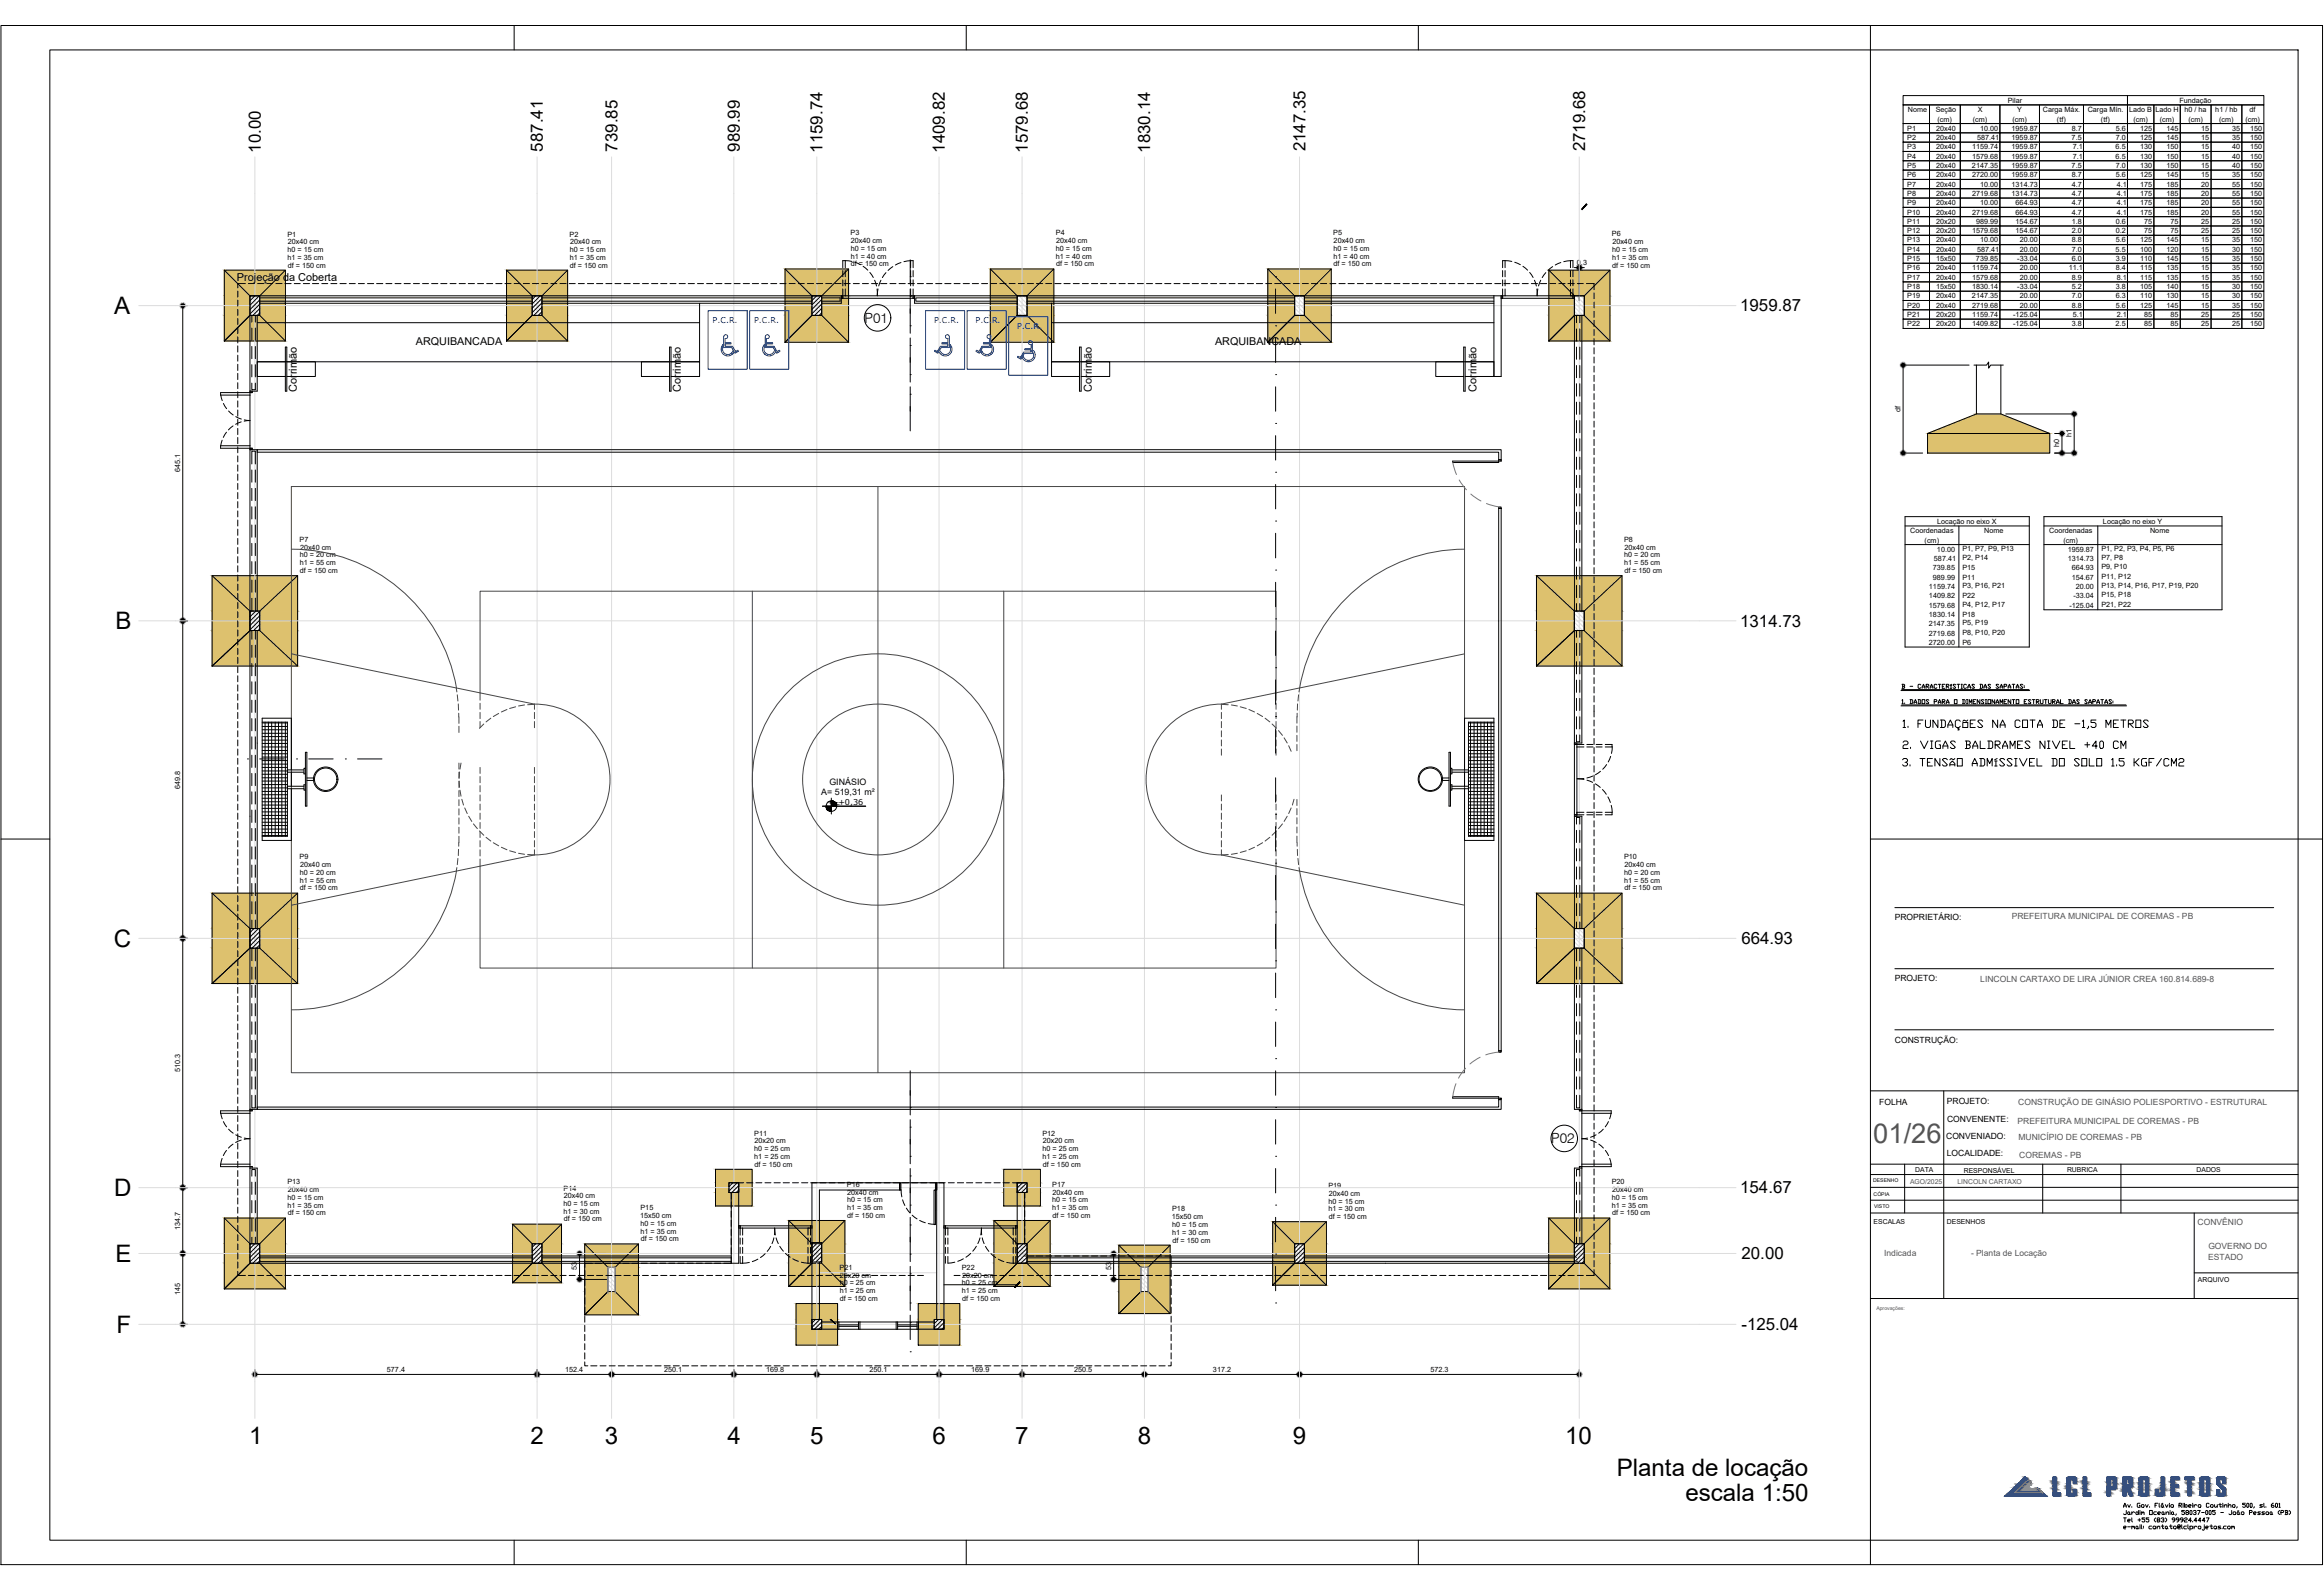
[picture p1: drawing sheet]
<svg xmlns="http://www.w3.org/2000/svg" width="950mm" height="650mm" viewBox="0 0 950 650" stroke-linecap="round" stroke-linejoin="round" font-family="sans-serif">
<defs><g id="words">
<text font-size="11.2" fill="#545454" x="765.8" y="467.3">01/26</text>
<g font-size="9.9">
<text x="46.6" y="128.5">A</text>
<text x="47.2" y="257.4">B</text>
<text x="46.5" y="387.1">C</text>
<text x="46.6" y="489.2">D</text>
<text x="47.2" y="516.1">E</text>
<text x="47.6" y="545.1">F</text>
<text x="101.8" y="590.6">1</text>
<text x="216.9" y="590.6">2</text>
<text x="247.3" y="590.5">3</text>
<text x="297.4" y="590.6">4</text>
<text x="331.2" y="590.5">5</text>
<text x="381.2" y="590.5">6</text>
<text x="415.1" y="590.6">7</text>
<text x="465.1" y="590.5">8</text>
<text x="528.5" y="590.5">9</text>
<text x="639.8" y="590.5">10</text>
<text x="660.9" y="603.7">Planta de locação</text>
<text x="689" y="613.7">escala 1:50</text>
</g>
<text font-size="7.9" x="776.8" y="299.9">1. FUNDAÇÕES NA COTA DE -1,5 METROS</text>
<g font-size="6.9">
<text x="106.6" y="62.4" transform="rotate(-90 106.6 62.4)">10.00</text>
<text x="221.9" y="62" transform="rotate(-90 221.9 62)">587.41</text>
<text x="252.4" y="62" transform="rotate(-90 252.4 62)">739.85</text>
<text x="302.4" y="62" transform="rotate(-90 302.4 62)">989.99</text>
<text x="336.3" y="62.4" transform="rotate(-90 336.3 62.4)">1159.74</text>
<text x="386.2" y="62.4" transform="rotate(-90 386.2 62.4)">1409.82</text>
<text x="420.2" y="62.4" transform="rotate(-90 420.2 62.4)">1579.68</text>
<text x="470.2" y="62.4" transform="rotate(-90 470.2 62.4)">1830.14</text>
<text x="533.6" y="61.9" transform="rotate(-90 533.6 61.9)">2147.35</text>
<text x="648" y="61.9" transform="rotate(-90 648 61.9)">2719.68</text>
<text x="711.4" y="127.4">1959.87</text>
<text x="711.4" y="256.2">1314.73</text>
<text x="711.9" y="386.1">664.93</text>
<text x="711.4" y="488">154.67</text>
<text x="711.9" y="514.9">20.00</text>
<text x="711.9" y="543.9">-125.04</text>
</g>
<text font-size="6.6" x="776.8" y="307.3">2. VIGAS BALDRAMES NIVEL +40 CM</text>
<text font-size="6.2" x="776.5" y="314.3">3. TENSÃO ADMÍSSIVEL DO SOLO 1.5 KGF/CM2</text>
<g font-size="5.7">
<text x="353.4" y="132">P01</text>
<text x="634.1" y="467.5">P02</text>
</g>
<g font-size="4.5">
<text x="96.8" y="114.8">Projeção da Coberta</text>
<text x="121.3" y="160.3" transform="rotate(-90 121.3 160.3)">Corrimão</text>
<text x="278.4" y="160.3" transform="rotate(-90 278.4 160.3)">Corrimão</text>
<text x="446.4" y="160.3" transform="rotate(-90 446.4 160.3)">Corrimão</text>
<text x="603.6" y="160.3" transform="rotate(-90 603.6 160.3)">Corrimão</text>
</g>
<g font-size="4.4">
<text x="170" y="141.3">ARQUIBANCADA</text>
<text x="496.7" y="141.3">ARQUIBANCADA</text>
<text x="776.1" y="282.6">B - CARACTERÍSTICAS DAS SAPATAS:</text>
</g>
<g font-size="3.6">
<text x="339.1" y="321.2">GINÁSIO</text>
<text x="335.7" y="325.2">A= 519,31 m²</text>
</g>
<g font-size="3.5">
<text x="774.6" y="376.2">PROPRIETÁRIO:</text>
<text x="774.6" y="401.1">PROJETO:</text>
<text x="774.7" y="426.6">CONSTRUÇÃO:</text>
<text x="768.2" y="452">FOLHA</text>
<text x="795.8" y="451.6">PROJETO:</text>
<text x="795.9" y="458.6">CONVENENTE:</text>
<text x="795.6" y="465.7">CONVENIADO:</text>
<text x="795.9" y="472.8">LOCALIDADE:</text>
</g>
<g font-size="3.5" fill="#545454">
<text x="822.4" y="375.8">PREFEITURA MUNICIPAL DE COREMAS - PB</text>
<text x="809.5" y="401.7">LINCOLN CARTAXO DE LIRA JÚNIOR CREA 160.814.689-8</text>
<text x="825.1" y="451.8">CONSTRUÇÃO DE GINÁSIO POLIESPORTIVO - ESTRUTURAL</text>
<text x="824.8" y="459.4">PREFEITURA MUNICIPAL DE COREMAS - PB</text>
<text x="825.2" y="466.2">MUNICÍPIO DE COREMAS - PB</text>
<text x="825.5" y="473.5">COREMAS - PB</text>
<text x="898.3" y="500.7">CONVÊNIO</text>
<text x="770.2" y="513.4">Indicada</text>
<text x="805.8" y="513.4">- Planta de Locação</text>
<text x="902.7" y="515.1">ESTADO</text>
<text x="902.7" y="510.9">GOVERNO DO</text>
</g>
<g font-size="3.3" fill="#00f">
<text x="291.3" y="132">P.C.R.</text>
<text x="308.3" y="132">P.C.R.</text>
<text x="381.8" y="132">P.C.R.</text>
<text x="398.8" y="132">P.C.R.</text>
<text x="415.8" y="134.4">P.C.R.</text>
</g>
<text font-size="3.3" x="342.7" y="329.2">+0,36</text>
<g font-size="3">
<text x="779.9" y="45.8">Nome</text>
<text x="791.3" y="46">Seção</text>
<text x="808.5" y="45.9">X</text>
<text x="820.7" y="42">Pilar</text>
<text x="824.7" y="45.9">Y</text>
<text x="835.1" y="45.9">Carga Máx.</text>
<text x="853.5" y="45.9">Carga Mín.</text>
<text x="870.4" y="45.8">Lado B</text>
<text x="881.1" y="45.8">Lado H</text>
<text x="890.9" y="42.2">Fundação</text>
<text x="893" y="45.8">h0 / ha</text>
<text x="905.6" y="45.8">h1 / hb</text>
<text x="919.6" y="45.8">df</text>
<text x="779.6" y="53.5">P1</text>
<text x="791.5" y="53.4">20x40</text>
<text x="792.1" y="49.7">(cm)</text>
<text x="806.5" y="49.7">(cm)</text>
<text x="809.4" y="53.4">10.00</text>
<text x="822.3" y="53.4">1959.87</text>
<text x="822.6" y="49.7">(cm)</text>
<text x="840.9" y="49.7">(tf)</text>
<text x="846.9" y="53.4">8.7</text>
<text x="858.9" y="49.7">(tf)</text>
<text x="864.9" y="53.4">5.6</text>
<text x="872.1" y="49.7">(cm)</text>
<text x="874.8" y="53.4">125</text>
<text x="882.9" y="49.7">(cm)</text>
<text x="885.6" y="53.4">145</text>
<text x="894.6" y="49.7">(cm)</text>
<text x="899.9" y="53.4">15</text>
<text x="907.2" y="49.7">(cm)</text>
<text x="912.4" y="53.4">35</text>
<text x="918" y="49.7">(cm)</text>
<text x="919.8" y="53.4">150</text>
<text x="779.6" y="57.3">P2</text>
<text x="791.5" y="57.2">20x40</text>
<text x="808.2" y="57.2">587.41</text>
<text x="822.3" y="57.2">1959.87</text>
<text x="846.9" y="57.2">7.5</text>
<text x="864.9" y="57.2">7.0</text>
<text x="874.8" y="57.2">125</text>
<text x="885.6" y="57.2">145</text>
<text x="899.9" y="57.2">15</text>
<text x="912.4" y="57.2">35</text>
<text x="919.8" y="57.2">150</text>
<text x="779.6" y="61.1">P3</text>
<text x="779.6" y="64.9">P4</text>
<text x="791.5" y="61.1">20x40</text>
<text x="791.5" y="64.9">20x40</text>
<text x="806.1" y="64.9">1579.68</text>
<text x="806.2" y="61.1">1159.74</text>
<text x="822.3" y="61.1">1959.87</text>
<text x="822.3" y="64.9">1959.87</text>
<text x="847.3" y="61.1">7.1</text>
<text x="847.3" y="64.9">7.1</text>
<text x="864.9" y="61.1">6.5</text>
<text x="864.9" y="64.9">6.5</text>
<text x="874.8" y="61.1">130</text>
<text x="874.8" y="64.9">130</text>
<text x="885.6" y="61.1">150</text>
<text x="885.6" y="64.9">150</text>
<text x="899.9" y="61.1">15</text>
<text x="899.9" y="64.9">15</text>
<text x="912.5" y="61.1">40</text>
<text x="912.5" y="64.9">40</text>
<text x="919.8" y="61.1">150</text>
<text x="919.8" y="64.9">150</text>
<text x="779.6" y="68.7">P5</text>
<text x="791.5" y="68.7">20x40</text>
<text x="806.1" y="68.7">2147.35</text>
<text x="822.3" y="68.7">1959.87</text>
<text x="846.9" y="68.7">7.5</text>
<text x="864.9" y="68.7">7.0</text>
<text x="874.8" y="68.7">130</text>
<text x="885.6" y="68.7">150</text>
<text x="899.9" y="68.7">15</text>
<text x="912.5" y="68.7">40</text>
<text x="919.8" y="68.7">150</text>
<text x="779.6" y="72.5">P6</text>
<text x="779.6" y="76.3">P7</text>
<text x="791.5" y="72.5">20x40</text>
<text x="791.5" y="76.3">20x40</text>
<text x="806.2" y="72.5">2720.00</text>
<text x="809.4" y="76.3">10.00</text>
<text x="822.3" y="72.5">1959.87</text>
<text x="822.3" y="76.3">1314.73</text>
<text x="846.9" y="72.5">8.7</text>
<text x="846.9" y="76.3">4.7</text>
<text x="864.9" y="72.5">5.6</text>
<text x="865.3" y="76.3">4.1</text>
<text x="874.8" y="72.5">125</text>
<text x="874.8" y="76.3">175</text>
<text x="885.6" y="72.5">145</text>
<text x="885.6" y="76.3">185</text>
<text x="899.9" y="72.5">15</text>
<text x="899.9" y="76.3">20</text>
<text x="912.4" y="72.5">35</text>
<text x="912.4" y="76.3">55</text>
<text x="919.8" y="72.5">150</text>
<text x="919.8" y="76.3">150</text>
<text x="779.6" y="80.1">P8</text>
<text x="779.6" y="83.9">P9</text>
<text x="791.5" y="80.1">20x40</text>
<text x="791.5" y="83.9">20x40</text>
<text x="806.1" y="80.1">2719.68</text>
<text x="809.4" y="83.9">10.00</text>
<text x="822.3" y="80.1">1314.73</text>
<text x="824" y="83.9">664.93</text>
<text x="846.9" y="80.1">4.7</text>
<text x="846.9" y="84">4.7</text>
<text x="865.3" y="80.1">4.1</text>
<text x="865.3" y="84">4.1</text>
<text x="874.8" y="80.1">175</text>
<text x="874.8" y="83.9">175</text>
<text x="885.6" y="80.1">185</text>
<text x="885.6" y="83.9">185</text>
<text x="899.9" y="80.1">20</text>
<text x="899.9" y="83.9">20</text>
<text x="912.4" y="80.1">55</text>
<text x="912.4" y="83.9">55</text>
<text x="919.8" y="80.1">150</text>
<text x="919.8" y="83.9">150</text>
<text x="779.6" y="87.7">P10</text>
<text x="791.5" y="87.7">20x40</text>
<text x="806.1" y="87.7">2719.68</text>
<text x="824" y="87.7">664.93</text>
<text x="846.9" y="87.7">4.7</text>
<text x="865.3" y="87.7">4.1</text>
<text x="874.8" y="87.7">175</text>
<text x="885.6" y="87.7">185</text>
<text x="899.9" y="87.7">20</text>
<text x="912.4" y="87.7">55</text>
<text x="919.8" y="87.7">150</text>
<text x="779.6" y="91.6">P11</text>
<text x="779.6" y="95.4">P12</text>
<text x="791.5" y="91.5">20x20</text>
<text x="791.5" y="95.3">20x20</text>
<text x="806.1" y="95.3">1579.68</text>
<text x="807.8" y="91.5">989.99</text>
<text x="824" y="91.5">154.67</text>
<text x="824" y="95.3">154.67</text>
<text x="846.9" y="91.5">1.8</text>
<text x="846.9" y="95.3">2.0</text>
<text x="864.9" y="91.5">0.6</text>
<text x="864.9" y="95.3">0.2</text>
<text x="876.5" y="91.5">75</text>
<text x="876.5" y="95.3">75</text>
<text x="887.3" y="91.5">75</text>
<text x="887.3" y="95.3">75</text>
<text x="899.9" y="91.5">25</text>
<text x="899.9" y="95.3">25</text>
<text x="912.4" y="91.5">25</text>
<text x="912.4" y="95.3">25</text>
<text x="919.8" y="91.5">150</text>
<text x="919.8" y="95.3">150</text>
<text x="117.5" y="96.7">P1</text>
<text x="117.6" y="99.9">20x40 cm</text>
<text x="232.9" y="96.7">P2</text>
<text x="233" y="99.9">20x40 cm</text>
<text x="347.7" y="96.2">P3</text>
<text x="347.9" y="99.4">20x40 cm</text>
<text x="431.6" y="96.2">P4</text>
<text x="431.8" y="99.4">20x40 cm</text>
<text x="545" y="96.2">P5</text>
<text x="545.2" y="99.4">20x40 cm</text>
<text x="659" y="96.7">P6</text>
<text x="659.1" y="99.9">20x40 cm</text>
<text x="779.6" y="99.1">P13</text>
<text x="791.5" y="99.1">20x40</text>
<text x="809.4" y="99.1">10.00</text>
<text x="825.6" y="99.1">20.00</text>
<text x="846.9" y="99.1">8.8</text>
<text x="864.9" y="99.1">5.6</text>
<text x="874.8" y="99.1">125</text>
<text x="885.6" y="99.1">145</text>
<text x="899.9" y="99.1">15</text>
<text x="912.4" y="99.1">35</text>
<text x="919.8" y="99.1">150</text>
<text x="117.5" y="106.2">h1 = 35 cm</text>
<text x="117.5" y="103">h0 = 15 cm</text>
<text x="232.9" y="106.2">h1 = 35 cm</text>
<text x="232.9" y="103">h0 = 15 cm</text>
<text x="347.8" y="105.7">h1 = 40 cm</text>
<text x="347.8" y="102.5">h0 = 15 cm</text>
<text x="431.7" y="105.7">h1 = 40 cm</text>
<text x="431.7" y="102.5">h0 = 15 cm</text>
<text x="545.1" y="105.7">h1 = 40 cm</text>
<text x="545.1" y="102.5">h0 = 15 cm</text>
<text x="659" y="106.2">h1 = 35 cm</text>
<text x="659" y="103">h0 = 15 cm</text>
<text x="779.6" y="103">P14</text>
<text x="779.6" y="106.8">P15</text>
<text x="791.5" y="103">20x40</text>
<text x="791.5" y="106.8">15x50</text>
<text x="807.8" y="106.8">739.85</text>
<text x="808.2" y="103">587.41</text>
<text x="824.6" y="106.8">-33.04</text>
<text x="825.6" y="103">20.00</text>
<text x="846.9" y="103">7.0</text>
<text x="846.9" y="106.8">6.0</text>
<text x="864.9" y="103">5.5</text>
<text x="864.9" y="106.8">3.9</text>
<text x="874.8" y="103">100</text>
<text x="874.8" y="106.8">110</text>
<text x="885.6" y="106.8">145</text>
<text x="885.6" y="103">120</text>
<text x="899.9" y="103">15</text>
<text x="899.9" y="106.8">15</text>
<text x="912.4" y="106.8">35</text>
<text x="912.5" y="103">30</text>
<text x="919.8" y="103">150</text>
<text x="919.8" y="106.8">150</text>
<text x="117.6" y="109.4">df = 150 cm</text>
<text x="233" y="109.4">df = 150 cm</text>
<text x="347.8" y="108.9">df = 150 cm</text>
<text x="431.7" y="108.9">df = 150 cm</text>
<text x="545.2" y="108.9">df = 150 cm</text>
<text x="644.7" y="108.3">0.3</text>
<text x="659.1" y="109.4">df = 150 cm</text>
<text x="779.6" y="110.6">P16</text>
<text x="791.5" y="110.6">20x40</text>
<text x="806.2" y="110.6">1159.74</text>
<text x="825.6" y="110.6">20.00</text>
<text x="845.7" y="110.6">11.1</text>
<text x="864.9" y="110.6">8.4</text>
<text x="874.8" y="110.6">115</text>
<text x="885.6" y="110.6">135</text>
<text x="899.9" y="110.6">15</text>
<text x="912.4" y="110.6">35</text>
<text x="919.8" y="110.6">150</text>
<text x="779.6" y="114.4">P17</text>
<text x="779.6" y="118.2">P18</text>
<text x="791.5" y="114.4">20x40</text>
<text x="791.5" y="118.2">15x50</text>
<text x="806.1" y="114.4">1579.68</text>
<text x="806.2" y="118.2">1830.14</text>
<text x="824.6" y="118.2">-33.04</text>
<text x="825.6" y="114.4">20.00</text>
<text x="846.9" y="114.4">8.9</text>
<text x="846.9" y="118.2">5.2</text>
<text x="864.9" y="118.2">3.8</text>
<text x="865.3" y="114.4">8.1</text>
<text x="874.8" y="114.4">115</text>
<text x="874.8" y="118.2">105</text>
<text x="885.6" y="114.4">135</text>
<text x="885.6" y="118.2">140</text>
<text x="899.9" y="114.4">15</text>
<text x="899.9" y="118.2">15</text>
<text x="912.4" y="114.4">35</text>
<text x="912.5" y="118.2">30</text>
<text x="919.8" y="114.4">150</text>
<text x="919.8" y="118.2">150</text>
<text x="779.6" y="122">P19</text>
<text x="779.6" y="125.8">P20</text>
<text x="791.5" y="122">20x40</text>
<text x="791.5" y="125.8">20x40</text>
<text x="806.1" y="122">2147.35</text>
<text x="806.1" y="125.8">2719.68</text>
<text x="825.6" y="122">20.00</text>
<text x="825.6" y="125.8">20.00</text>
<text x="846.9" y="125.8">8.8</text>
<text x="846.9" y="122">7.0</text>
<text x="864.9" y="122">6.3</text>
<text x="864.9" y="125.8">5.6</text>
<text x="874.8" y="125.8">125</text>
<text x="874.8" y="122">110</text>
<text x="885.6" y="125.8">145</text>
<text x="885.6" y="122">130</text>
<text x="899.9" y="122">15</text>
<text x="899.9" y="125.8">15</text>
<text x="912.4" y="125.8">35</text>
<text x="912.5" y="122">30</text>
<text x="919.8" y="122">150</text>
<text x="919.8" y="125.8">150</text>
<text x="779.6" y="129.6">P21</text>
<text x="791.5" y="129.6">20x20</text>
<text x="806.2" y="129.6">1159.74</text>
<text x="823" y="129.6">-125.04</text>
<text x="847.3" y="129.6">5.1</text>
<text x="865.3" y="129.6">2.1</text>
<text x="876.5" y="129.6">85</text>
<text x="887.3" y="129.6">85</text>
<text x="899.9" y="129.6">25</text>
<text x="912.4" y="129.6">25</text>
<text x="919.8" y="129.6">150</text>
<text x="779.6" y="133.5">P22</text>
<text x="791.5" y="133.4">20x20</text>
<text x="806.2" y="133.4">1409.82</text>
<text x="823" y="133.4">-125.04</text>
<text x="846.9" y="133.4">3.8</text>
<text x="864.9" y="133.4">2.5</text>
<text x="876.5" y="133.4">85</text>
<text x="887.3" y="133.4">85</text>
<text x="899.9" y="133.4">25</text>
<text x="912.4" y="133.4">25</text>
<text x="919.8" y="133.4">150</text>
<text x="776.9" y="168.6" transform="rotate(-90 776.9 168.6)">df</text>
<text x="846.8" y="178.7" transform="rotate(-90 846.8 178.7)">h1</text>
<text x="841.8" y="182.9" transform="rotate(-90 841.8 182.9)">h0</text>
<text x="73.6" y="192.9" transform="rotate(-90 73.6 192.9)">645.1</text>
<text x="791.9" y="214.3">Locação no eixo X</text>
<text x="859.7" y="214.3">Locação no eixo Y</text>
<text x="122.5" y="221.6">P7</text>
<text x="663.9" y="221.6">P8</text>
<text x="780.9" y="218">Coordenadas</text>
<text x="786.8" y="221.9">(cm)</text>
<text x="811.2" y="218">Nome</text>
<text x="837.7" y="218">Coordenadas</text>
<text x="843.6" y="221.9">(cm)</text>
<text x="878.9" y="218">Nome</text>
<text x="122.5" y="227.9">h0 = 20 cm</text>
<text x="122.6" y="224.8">20x40 cm</text>
<text x="663.9" y="227.9">h0 = 20 cm</text>
<text x="664" y="224.8">20x40 cm</text>
<text x="791.8" y="225.6">10.00</text>
<text x="802.2" y="225.2">P1, P7, P9, P13</text>
<text x="845.3" y="225.6">1959.87</text>
<text x="859" y="225.2">P1, P2, P3, P4, P5, P6</text>
<text x="122.5" y="231.1">h1 = 55 cm</text>
<text x="663.9" y="231.1">h1 = 55 cm</text>
<text x="790.2" y="233.2">739.85</text>
<text x="790.6" y="229.4">587.41</text>
<text x="802.2" y="229">P2, P14</text>
<text x="802.2" y="233.2">P15</text>
<text x="845.3" y="229.4">1314.73</text>
<text x="847" y="233.2">664.93</text>
<text x="859" y="229">P7, P8</text>
<text x="859" y="232.8">P9, P10</text>
<text x="122.6" y="234.3">df = 150 cm</text>
<text x="664" y="234.3">df = 150 cm</text>
<text x="790.2" y="237">989.99</text>
<text x="802.2" y="237.1">P11</text>
<text x="847" y="237">154.67</text>
<text x="859" y="236.7">P11, P12</text>
<text x="788.5" y="240.8">1159.74</text>
<text x="788.6" y="244.7">1409.82</text>
<text x="802.2" y="240.5">P3, P16, P21</text>
<text x="802.2" y="244.7">P22</text>
<text x="847.6" y="244.7">-33.04</text>
<text x="848.6" y="240.8">20.00</text>
<text x="859" y="240.5">P13, P14, P16, P17, P19, P20</text>
<text x="859" y="244.3">P15, P18</text>
<text x="788.5" y="248.5">1579.68</text>
<text x="802.2" y="248.1">P4, P12, P17</text>
<text x="846" y="248.5">-125.04</text>
<text x="859" y="248.1">P21, P22</text>
<text x="788.5" y="256.1">2147.35</text>
<text x="788.5" y="252.3">1830.14</text>
<text x="802.2" y="252.3">P18</text>
<text x="802.2" y="255.7">P5, P19</text>
<text x="788.5" y="259.9">2719.68</text>
<text x="788.5" y="263.7">2720.00</text>
<text x="802.2" y="259.5">P8, P10, P20</text>
<text x="802.2" y="263.7">P6</text>
<text x="73.6" y="322.5" transform="rotate(-90 73.6 322.5)">649.8</text>
<text x="122.5" y="351.4">P9</text>
<text x="663.9" y="351.4">P10</text>
<text x="122.5" y="357.8">h0 = 20 cm</text>
<text x="122.6" y="354.6">20x40 cm</text>
<text x="663.9" y="357.8">h0 = 20 cm</text>
<text x="664" y="354.6">20x40 cm</text>
<text x="122.5" y="360.9">h1 = 55 cm</text>
<text x="122.6" y="364.1">df = 150 cm</text>
<text x="663.9" y="360.9">h1 = 55 cm</text>
<text x="664" y="364.1">df = 150 cm</text>
<text x="73.6" y="438.4" transform="rotate(-90 73.6 438.4)">510.3</text>
<text x="308.3" y="464.4">P11</text>
<text x="308.5" y="467.5">20x20 cm</text>
<text x="426.1" y="464.4">P12</text>
<text x="426.3" y="467.5">20x20 cm</text>
<text x="308.3" y="473.9">h1 = 25 cm</text>
<text x="308.3" y="470.7">h0 = 25 cm</text>
<text x="426.2" y="473.9">h1 = 25 cm</text>
<text x="426.2" y="470.7">h0 = 25 cm</text>
<text x="308.4" y="477.1">df = 150 cm</text>
<text x="426.3" y="477.1">df = 150 cm</text>
<text x="117.5" y="484.3">P13</text>
<text x="346.2" y="485.3">P16</text>
<text x="430.1" y="485.3">P17</text>
<text x="543.1" y="485.8">P19</text>
<text x="658.9" y="484.3">P20</text>
<text x="117.5" y="490.6">h0 = 15 cm</text>
<text x="117.6" y="487.5">20x40 cm</text>
<text x="230.4" y="486.8">P14</text>
<text x="230.5" y="490">20x40 cm</text>
<text x="346.3" y="491.6">h0 = 15 cm</text>
<text x="346.4" y="488.5">20x40 cm</text>
<text x="430.2" y="491.6">h0 = 15 cm</text>
<text x="430.3" y="488.5">20x40 cm</text>
<text x="543.2" y="489">20x40 cm</text>
<text x="658.9" y="490.6">h0 = 15 cm</text>
<text x="659" y="487.5">20x40 cm</text>
<text x="117.5" y="493.8">h1 = 35 cm</text>
<text x="117.6" y="497">df = 150 cm</text>
<text x="230.4" y="496.3">h1 = 30 cm</text>
<text x="230.4" y="493.1">h0 = 15 cm</text>
<text x="261.8" y="494.9">P15</text>
<text x="346.3" y="494.8">h1 = 35 cm</text>
<text x="346.4" y="498">df = 150 cm</text>
<text x="430.2" y="494.8">h1 = 35 cm</text>
<text x="430.3" y="498">df = 150 cm</text>
<text x="479.2" y="495.4">P18</text>
<text x="543.1" y="495.3">h1 = 30 cm</text>
<text x="543.1" y="492.1">h0 = 15 cm</text>
<text x="658.9" y="493.8">h1 = 35 cm</text>
<text x="659" y="497">df = 150 cm</text>
<text x="73.6" y="502.9" transform="rotate(-90 73.6 502.9)">134.7</text>
<text x="230.5" y="499.5">df = 150 cm</text>
<text x="261.7" y="498.1">15x50 cm</text>
<text x="261.9" y="501.2">h0 = 15 cm</text>
<text x="479.1" y="498.6">15x50 cm</text>
<text x="479.2" y="501.7">h0 = 15 cm</text>
<text x="543.2" y="498.5">df = 150 cm</text>
<text x="261.9" y="504.4">h1 = 35 cm</text>
<text x="262" y="507.6">df = 150 cm</text>
<text x="479.2" y="504.9">h1 = 30 cm</text>
<text x="479.3" y="508.1">df = 150 cm</text>
<text x="235.8" y="519.5" transform="rotate(-90 235.8 519.5)">53</text>
<text x="343.2" y="519.3">P21</text>
<text x="393.2" y="519.3">P22</text>
<text x="454.2" y="519.5" transform="rotate(-90 454.2 519.5)">53</text>
<text x="343.3" y="525.6">h0 = 25 cm</text>
<text x="343.4" y="522.4">20x20 cm</text>
<text x="393.2" y="525.6">h0 = 25 cm</text>
<text x="393.3" y="522.4">20x20 cm</text>
<text x="73.6" y="529.6" transform="rotate(-90 73.6 529.6)">145</text>
<text x="343.3" y="528.8">h1 = 25 cm</text>
<text x="343.4" y="532">df = 150 cm</text>
<text x="393.2" y="528.8">h1 = 25 cm</text>
<text x="393.3" y="532">df = 150 cm</text>
<text x="158.2" y="560.9">577.4</text>
<text x="231" y="560.9">152.4</text>
<text x="271.5" y="560.9">250.1</text>
<text x="313.2" y="560.9">169.8</text>
<text x="355.4" y="560.9">250.1</text>
<text x="397" y="560.9">169.9</text>
<text x="439.1" y="560.9">250.5</text>
<text x="495.9" y="560.9">317.2</text>
<text x="584.7" y="560.9">572.3</text>
</g>
<g font-size="2.8">
<text x="783" y="479.2">DATA</text>
<text x="802.8" y="479.7">RESPONSÁVEL</text>
<text x="845" y="479.2">RUBRICA</text>
<text x="897.9" y="479.2">DADOS</text>
<text x="765.9" y="500.5">ESCALAS</text>
<text x="795.9" y="500.5">DESENHOS</text>
<text x="898.5" y="524.1">ARQUIVO</text>
</g>
<g font-size="2.8" fill="#545454">
<text x="780.8" y="484">AGO/2025</text>
<text x="800.2" y="484.1">LINCOLN CARTAXO</text>
</g>
<g font-size="2.1">
<text x="765.7" y="483.5">DESENHO</text>
<text x="765.9" y="489.1">CÓPIA</text>
<text x="766.1" y="493.9">VISTO</text>
</g>
<text font-size="2.1" fill="#545454" x="767" y="535.6">Aprovações:</text>
</g></defs>
<!-- layer: LC-Hachuras das sapatas -->
<g fill="#ddc16e" stroke="#ddc16e" stroke-width=".41">
<path d="M91.7 110.5l25 10.5v-10.5zM91.7 110.5l25 10.5h-25z"/>
<path d="M106.2 121l10.5 8v-8zM106.2 121l10.5 8h-10.5z"/>
<path d="M91.7 121l10.5 8v-8zM91.7 121l10.5 8h-10.5z"/>
<path d="M91.7 129l25 10.4v-10.4zM91.7 129l25 10.4h-25z"/>
<path d="M207.1 110.5l24.9 10.5v-10.5zM207.1 110.5l24.9 10.5h-24.9z"/>
<path d="M221.6 121l10.4 8v-8zM221.6 121l10.4 8h-10.4z"/>
<path d="M207.1 121l10.5 8v-8zM207.1 121l10.5 8h-10.5z"/>
<path d="M207.1 129l24.9 10.4v-10.4zM207.1 129l24.9 10.4h-24.9z"/>
<path d="M320.9 110l26 11v-11zM320.9 110l26 11h-26z"/>
<path d="M335.9 121l11 8v-8zM335.9 121l11 8h-11z"/>
<path d="M320.9 121l11 8v-8zM320.9 121l11 8h-11z"/>
<path d="M320.9 129l26 11v-11zM320.9 129l26 11h-26z"/>
<path d="M404.8 110l26 11v-11zM404.8 110l26 11h-26z"/>
<path d="M419.8 121l11 8v-8zM419.8 121l11 8h-11z"/>
<path d="M404.8 121l11 8v-8zM404.8 121l11 8h-11z"/>
<path d="M404.8 129l26 11v-11zM404.8 129l26 11h-26z"/>
<path d="M518.2 110l26 11v-11zM518.2 110l26 11h-26z"/>
<path d="M533.2 121l11 8v-8zM533.2 121l11 8h-11z"/>
<path d="M518.2 121l11 8v-8zM518.2 121l11 8h-11z"/>
<path d="M518.2 129l26 11v-11zM518.2 129l26 11h-26z"/>
<path d="M633.2 110.5l24.9 10.5v-10.5zM633.2 110.5l24.9 10.5h-24.9z"/>
<path d="M647.6 121l10.5 8v-8zM647.6 121l10.5 8h-10.5z"/>
<path d="M633.2 121l10.4 8v-8zM633.2 121l10.4 8h-10.4z"/>
<path d="M633.2 129l24.9 10.4v-10.4zM633.2 129l24.9 10.4h-24.9z"/>
<path d="M86.7 235.4l35 14.5v-14.5zM86.7 235.4l35 14.5h-35z"/>
<path d="M106.2 249.9l15.5 8v-8zM106.2 249.9l15.5 8h-15.5z"/>
<path d="M86.7 249.9l15.5 8v-8zM86.7 249.9l15.5 8h-15.5z"/>
<path d="M86.7 257.9l35 14.5v-14.5zM86.7 257.9l35 14.5h-35z"/>
<path d="M628.1 235.4l35 14.5v-14.5zM628.1 235.4l35 14.5h-35z"/>
<path d="M647.6 249.9l15.5 8v-8zM647.6 249.9l15.5 8h-15.5z"/>
<path d="M628.1 249.9l15.5 8v-8zM628.1 249.9l15.5 8h-15.5z"/>
<path d="M628.1 257.9l35 14.5v-14.5zM628.1 257.9l35 14.5h-35z"/>
<path d="M86.7 365.2l35 14.5v-14.5zM86.7 365.2l35 14.5h-35z"/>
<path d="M106.2 379.7l15.5 8v-8zM106.2 379.7l15.5 8h-15.5z"/>
<path d="M86.7 379.7l15.5 8v-8zM86.7 379.7l15.5 8h-15.5z"/>
<path d="M86.7 387.7l35 14.5v-14.5zM86.7 387.7l35 14.5h-35z"/>
<path d="M628.1 365.2l35 14.5v-14.5zM628.1 365.2l35 14.5h-35z"/>
<path d="M647.6 379.7l15.5 8v-8zM647.6 379.7l15.5 8h-15.5z"/>
<path d="M628.1 379.7l15.5 8v-8zM628.1 379.7l15.5 8h-15.5z"/>
<path d="M628.1 387.7l35 14.5v-14.5zM628.1 387.7l35 14.5h-35z"/>
<path d="M292.5 478.2l15 5.5v-5.5zM292.5 478.2l15 5.5h-15z"/>
<path d="M302 483.7l5.5 4v-4zM302 483.7l5.5 4h-5.5z"/>
<path d="M292.5 483.7l5.5 4v-4zM292.5 483.7l5.5 4h-5.5z"/>
<path d="M292.5 487.7l15 5.4v-5.4zM292.5 487.7l15 5.4h-15z"/>
<path d="M410.3 478.2l15 5.5v-5.5zM410.3 478.2l15 5.5h-15z"/>
<path d="M419.8 483.7l5.5 4v-4zM419.8 483.7l5.5 4h-5.5z"/>
<path d="M410.3 483.7l5.5 4v-4zM410.3 483.7l5.5 4h-5.5z"/>
<path d="M410.3 487.7l15 5.4v-5.4zM410.3 487.7l15 5.4h-15z"/>
<path d="M91.7 498.1l25 10.5v-10.5zM91.7 498.1l25 10.5h-25z"/>
<path d="M106.2 508.6l10.5 8v-8zM106.2 508.6l10.5 8h-10.5z"/>
<path d="M91.7 508.6l10.5 8v-8zM91.7 508.6l10.5 8h-10.5z"/>
<path d="M91.7 516.6l25 10.4v-10.4zM91.7 516.6l25 10.4h-25z"/>
<path d="M209.6 500.6l19.9 8v-8zM209.6 500.6l19.9 8h-19.9z"/>
<path d="M221.6 508.6l7.9 8v-8zM221.6 508.6l7.9 8h-7.9z"/>
<path d="M209.6 508.6l8 8v-8zM209.6 508.6l8 8h-8z"/>
<path d="M209.6 516.6l19.9 7.9v-7.9zM209.6 516.6l19.9 7.9h-19.9z"/>
<path d="M239 508.7l22 9.5v-9.5zM239 508.7l22 9.5h-22z"/>
<path d="M251.5 518.2l9.5 10v-10zM251.5 518.2l9.5 10h-9.5z"/>
<path d="M239 518.2l9.5 10v-10zM239 518.2l9.5 10h-9.5z"/>
<path d="M239 528.2l22 9.4v-9.4zM239 528.2l22 9.4h-22z"/>
<path d="M322.4 499.1l23 9.5v-9.5zM322.4 499.1l23 9.5h-23z"/>
<path d="M335.9 508.6l9.5 8v-8zM335.9 508.6l9.5 8h-9.5z"/>
<path d="M322.4 508.6l9.5 8v-8zM322.4 508.6l9.5 8h-9.5z"/>
<path d="M322.4 516.6l23 9.4v-9.4zM322.4 516.6l23 9.4h-23z"/>
<path d="M406.3 499.1l23 9.5v-9.5zM406.3 499.1l23 9.5h-23z"/>
<path d="M419.8 508.6l9.5 8v-8zM419.8 508.6l9.5 8h-9.5z"/>
<path d="M406.3 508.6l9.5 8v-8zM406.3 508.6l9.5 8h-9.5z"/>
<path d="M406.3 516.6l23 9.4v-9.4zM406.3 516.6l23 9.4h-23z"/>
<path d="M457.4 509.2l20.9 9v-9zM457.4 509.2l20.9 9h-20.9z"/>
<path d="M469.3 518.2l9 10v-10zM469.3 518.2l9 10h-9z"/>
<path d="M457.4 518.2l9 10v-10zM457.4 518.2l9 10h-9z"/>
<path d="M457.4 528.2l20.9 8.9v-8.9zM457.4 528.2l20.9 8.9h-20.9z"/>
<path d="M520.2 499.6l22 9v-9zM520.2 499.6l22 9h-22z"/>
<path d="M533.2 508.6l9 8v-8zM533.2 508.6l9 8h-9z"/>
<path d="M520.2 508.6l9 8v-8zM520.2 508.6l9 8h-9z"/>
<path d="M520.2 516.6l22 9v-9zM520.2 516.6l22 9h-22z"/>
<path d="M633.1 498.1l25 10.5v-10.5zM633.1 498.1l25 10.5h-25z"/>
<path d="M647.6 508.6l10.5 8v-8zM647.6 508.6l10.5 8h-10.5z"/>
<path d="M633.1 508.6l10.5 8v-8zM633.1 508.6l10.5 8h-10.5z"/>
<path d="M633.1 516.6l25 10.4v-10.4zM633.1 516.6l25 10.4h-25z"/>
<path d="M325.4 533l17 6.5v-6.5zM325.4 533l17 6.5h-17z"/>
<path d="M335.9 539.5l6.5 4v-4zM335.9 539.5l6.5 4h-6.5z"/>
<path d="M325.4 539.5l6.5 4v-4zM325.4 539.5l6.5 4h-6.5z"/>
<path d="M325.4 543.5l17 6.5v-6.5zM325.4 543.5l17 6.5h-17z"/>
<path d="M375.4 533l17 6.5v-6.5zM375.4 533l17 6.5h-17z"/>
<path d="M385.9 539.5l6.5 4v-4zM385.9 539.5l6.5 4h-6.5z"/>
<path d="M375.4 539.5l6.5 4v-4zM375.4 539.5l6.5 4h-6.5z"/>
<path d="M375.4 543.5l17 6.5v-6.5zM375.4 543.5l17 6.5h-17z"/>
<path d="M807.9 169.3l30 8-20-8zM788 177.3l19.9-8 30 8z"/>
<path d="M788 177.3l49.9 8v-8zM788 177.3l49.9 8h-49.9z"/>
</g>
<g fill="none" stroke="#000" stroke-width=".41">
<path d="M91.7 110.5h25v28.9h-25zM91.7 110.5l10.5 10.5M116.7 110.5l-10.5 10.5M207.1 110.5h24.9v28.9h-24.9zM207.1 110.5l10.5 10.5M232 110.5l-10.4 10.5M320.9 110h26v30h-26zM320.9 110l11 11M346.9 110l-11 11M404.8 110h26v30h-26zM404.8 110l11 11M430.8 110l-11 11"/>
<path d="M518.2 110h26v30h-26zM518.2 110l11 11M544.2 110l-11 11M633.2 110.5h24.9v28.9h-24.9zM633.2 110.5l10.4 10.5M658.1 110.5l-10.5 10.5M102.2 129l-10.5 10.4M106.2 129l10.5 10.4M217.6 129l-10.5 10.4M221.6 129l10.4 10.4M331.9 129l-11 11M335.9 129l11 11"/>
<path d="M415.8 129l-11 11M419.8 129l11 11M529.2 129l-11 11M533.2 129l11 11M643.6 129l-10.4 10.4M647.6 129l10.5 10.4M806.9 149.3h5.2l.8-1.3v2.6l.9-1.3h5.1M807.9 149.3v20M817.9 149.3v20M788 177.3l19.9-8h10l20 8v8h-49.9zM788 177.3h49.9M86.7 235.4h35v37h-35z"/>
<path d="M86.7 235.4l15.5 14.5M121.7 235.4l-15.5 14.5M628.1 235.4h35v37h-35zM628.1 235.4l15.5 14.5M663.1 235.4l-15.5 14.5M102.2 257.9l-15.5 14.5M106.2 257.9l15.5 14.5M643.6 257.9l-15.5 14.5M647.6 257.9l15.5 14.5M86.7 365.2h35v37h-35zM86.7 365.2l15.5 14.5M121.7 365.2l-15.5 14.5"/>
<path d="M628.1 365.2h35v37h-35zM628.1 365.2l15.5 14.5M663.1 365.2l-15.5 14.5M102.2 387.7l-15.5 14.5M106.2 387.7l15.5 14.5M643.6 387.7l-15.5 14.5M647.6 387.7l15.5 14.5M292.5 478.2h15v14.9h-15zM410.3 478.2h15v14.9h-15zM91.7 498.1h25v28.9h-25zM91.7 498.1l10.5 10.5M116.7 498.1l-10.5 10.5"/>
<path d="M322.4 499.1h23v26.9h-23zM322.4 499.1l9.5 9.5M345.4 499.1l-9.5 9.5M406.3 499.1h23v26.9h-23zM406.3 499.1l9.5 9.5M429.3 499.1l-9.5 9.5M520.2 499.6h22v26h-22zM520.2 499.6l9 9M542.2 499.6l-9 9M633.1 498.1h25v28.9h-25zM633.1 498.1l10.5 10.5M658.1 498.1l-10.5 10.5"/>
<path d="M102.2 516.6l-10.5 10.4M106.2 516.6l10.5 10.4M209.6 500.6h19.9v23.9h-19.9zM209.6 500.6l8 8M217.6 516.6l-8 7.9M221.6 516.6l7.9 7.9M229.5 500.6l-7.9 8M239 508.7h22v28.9h-22zM239 508.7l9.5 9.5M261 508.7l-9.5 9.5M331.9 516.6l-9.5 9.4M335.9 516.6l9.5 9.4"/>
<path d="M415.8 516.6l-9.5 9.4M419.8 516.6l9.5 9.4M457.4 509.2h20.9v27.9h-20.9zM457.4 509.2l9 9M478.3 509.2l-9 9M529.2 516.6l-9 9M533.2 516.6l9 9M643.6 516.6l-10.5 10.4M647.6 516.6l10.5 10.4M248.5 528.2l-9.5 9.4M251.5 528.2l9.5 9.4M325.4 533h17v17h-17z"/>
<path d="M375.4 533h17v17h-17zM466.4 528.2l-9 8.9M469.3 528.2l9 8.9"/>
</g>
<!-- layer: LC-Hachuras dos pilares -->
<g fill="none" stroke="#dcdcdc" stroke-width=".41">
<path d="M102.2 128l.9 1M102.2 126.3l2.7 2.7M102.2 124.5l4 4M102.2 122.7l4 4M102.2 121l4 4M104 121l2.2 2.2M105.7 121l.5 .4M217.6 128.6l.3 .4M217.6 126.8l2.1 2.2M217.6 125.1l3.8 3.9M217.6 123.3l4 4M217.6 121.5l4 4"/>
<path d="M218.7 121l2.9 2.8M220.5 121l1.1 1M331.9 128.2l.8 .8M331.9 126.4l2.6 2.6M331.9 124.6l4 4M331.9 122.9l4 4M331.9 121.1l4 4M333.5 121l2.4 2.3M335.3 121l.6 .6M415.8 127.3l1.7 1.7M415.8 125.5l3.4 3.5M415.8 123.8l4 4"/>
<path d="M415.8 122l4 4M416.5 121l3.3 3.2M418.3 121l1.5 1.5M529.2 127.7l1.3 1.3M529.2 125.9l3.1 3.1M529.2 124.2l4 4M529.2 122.4l4 4M529.6 121l3.6 3.6M531.3 121l1.9 1.9M533.1 121l.1 .1M643.6 127.3l1.7 1.7M643.6 125.6l3.5 3.4"/>
<path d="M643.6 123.8l4 4M643.6 122l4 4M644.4 121l3.2 3.3M646.1 121l1.5 1.5M102.2 256.9l.9 1M102.2 255.2l2.7 2.7M102.2 253.4l4 4M102.2 251.7l4 3.9M102.2 249.9l4 4M103.9 249.9l2.3 2.2M105.7 249.9l.5 .5M643.6 256.2l1.7 1.7"/>
<path d="M643.6 254.4l3.4 3.5M643.6 252.6l4 4M643.6 250.9l4 4M644.3 249.9l3.3 3.2M646.1 249.9l1.5 1.4M103.1 379.7l3.1 3.1M104.8 379.7l1.4 1.3M643.6 379.8l4 4M645.3 379.7l2.3 2.3M647 379.7l.6 .6M102.2 387.6v.1M102.2 385.9l1.8 1.8"/>
<path d="M102.2 384.1l3.6 3.6M102.2 382.3l4 4M102.2 380.6l4 4M643.6 386.9l.8 .8M643.6 385.1l2.6 2.6M643.6 383.3l4 4M643.6 381.6l4 4M298 486.3l1.3 1.4M298 484.5l3.1 3.2M298.9 483.7l3.1 3.1M300.6 483.7l1.4 1.3M415.8 487.6l.1 .1"/>
<path d="M415.8 485.8l1.9 1.9M415.8 484l3.6 3.7M417.2 483.7l2.6 2.6M419 483.7l.8 .8M102.2 514.8l1.7 1.8M102.2 513l3.5 3.6M102.2 511.3l4 4M102.2 509.5l4 4M103 508.6l3.2 3.1M104.8 508.6l1.4 1.4M217.6 515.4l1.1 1.2M217.6 513.6l2.9 3"/>
<path d="M217.6 511.8l4 4M217.6 510.1l4 4M217.8 508.6l3.8 3.7M219.6 508.6l2 1.9M221.4 508.6l.2 .2M248.5 519.8l3 3M248.6 518.2l2.9 2.9M250.4 518.2l1.1 1.1M331.9 514.9l1.6 1.7M331.9 513.2l3.4 3.4M331.9 511.4l4 4M331.9 509.6l4 4"/>
<path d="M332.6 508.6l3.3 3.3M334.4 508.6l1.5 1.5M415.8 515.8l.7 .8M415.8 514.1l2.5 2.5M415.8 512.3l4 4M415.8 510.5l4 4M415.8 508.8l4 4M417.4 508.6l2.4 2.4M419.1 508.6l.7 .6M466.4 518.7l2.9 3M467.6 518.2l1.7 1.7M529.2 516.2l.4 .4"/>
<path d="M529.2 514.5l2.1 2.1M529.2 512.7l3.9 3.9M529.2 510.9l4 4M529.2 509.2l4 4M530.4 508.6l2.8 2.8M532.2 508.6l1 1M643.6 515.8l.8 .8M643.6 514l2.5 2.6M643.6 512.3l4 3.9M643.6 510.5l4 4M643.6 508.7l4 4M645.2 508.6l2.4 2.4"/>
<path d="M647 508.6l.6 .6M248.5 526.9l1.3 1.3M248.5 525.1l3 3M248.5 523.4l3 3M248.5 521.6l3 3M331.9 539.6l3.9 3.9M333.6 539.5l2.3 2.4M335.3 539.5l.6 .6M383 539.5l2.9 2.9M384.8 539.5l1.1 1.1M466.4 527.5l.6 .7M466.4 525.8l2.3 2.4"/>
<path d="M466.4 524l2.9 3M466.4 522.2l2.9 3M466.4 520.5l2.9 3M331.9 543.2l.4 .3M331.9 541.4l2.1 2.1M381.9 541.9l1.6 1.6M381.9 540.2l3.3 3.3"/>
</g>
<g fill="none" stroke="#000" stroke-width=".41">
<path d="M102.2 121h4v8h-4zM217.6 121h4v8h-4zM331.9 121h4v8h-4zM415.8 121h4v8h-4zM529.2 121h4v8h-4zM643.6 121h4v8h-4zM102.2 249.9h4v8h-4zM643.6 249.9h4v8h-4zM102.2 379.7h4v8h-4zM643.6 379.7h4v8h-4zM298 483.7h4v4h-4zM415.8 483.7h4v4h-4z"/>
<path d="M102.2 508.6h4v8h-4zM217.6 508.6h4v8h-4zM248.5 518.2h3v10h-3zM331.9 508.6h4v8h-4zM415.8 508.6h4v8h-4zM466.4 518.2h2.9v10h-2.9zM529.2 508.6h4v8h-4zM643.6 508.6h4v8h-4zM331.9 539.5h4v4h-4zM381.9 539.5h4v4h-4z"/>
</g>
<!-- layer: LC-Cotas -->
<g fill="none" stroke="#000" stroke-width=".41">
<path d="M643.6 109.4h1M645.6 108.4v14.6M646.6 109.4h1M74.7 126v126.9M75.7 125h1M777 149.3h27.9M778 150.3v34M819.9 169.3h29M839.9 177.3h4M842.9 178.3v6M847.9 170.3v14M777 185.3h9"/>
<path d="M839.9 185.3h9M74.7 254.9v127.8M75.7 253.9h1M74.7 384.7v100M75.7 383.7h1M74.7 486.6v25M75.7 485.7h1M74.7 513.6v26.9M75.7 512.6h1M235.9 512.6h12.1M236.9 513.6v8.6M454.2 512.6h11.7"/>
<path d="M455.2 513.6v8.6M235.9 523.2h12.1M454.2 523.2h11.7M75.7 541.5h1M104.2 560v1M105.2 562h113.4M219.6 560v1M220.5 562h28.5M250 560v1M251 562h48M300 560v1M301 562h31.9"/>
<path d="M333.9 560v1M334.9 562h48M383.9 560v1M384.9 562h31.9M417.8 560v1M418.8 562h48.1M467.8 560v1M468.9 562h61.3M531.2 560v1M532.2 562h112.4M645.6 560v1"/>
</g>
<!-- layer: 0 -->
<g fill="#000" stroke="#000" stroke-width=".41">
<path d="M645.1 109.4h.5zM645.1 109.6l.5-.2zM645.1 109.7l.5-.3z"/>
<path d="M645.1 109.4h.5zM645.2 109.6l.4-.2zM645.2 109.7l.4-.3z"/>
<path d="M645.2 109.1l.4 .3zM645.1 109.2l.5 .2zM645.1 109.3l.5 .1z"/>
<path d="M645.2 109.8l.4-.4zM645.6 109.4l-.1 .5zM645.6 109.4l-.1 .5z"/>
<path d="M645.3 109.8l.3-.4zM645.6 109.4l-.1 .5zM645.6 109.4l-.1 .5z"/>
<path d="M645.3 109.1l.3 .3zM645.2 109.2l.4 .2zM645.2 109.3l.4 .1z"/>
<path d="M645.5 108.9l.1 .5zM645.3 109l.3 .4zM645.2 109.1l.4 .3z"/>
<path d="M645.6 109.4l.1 .5zM645.6 109.4l.1 .5zM645.6 109.4l.2 .5z"/>
<path d="M645.6 109.4l.2 .5zM645.6 109.4l.2 .5zM645.6 109.4l.3 .5z"/>
<path d="M645.5 108.9l.1 .5zM645.4 109l.2 .4zM645.3 109.1l.3 .3z"/>
<path d="M645.8 109l-.2 .4zM645.7 108.9l-.1 .5zM645.6 108.9v.5z"/>
<path d="M645.6 109.4l.4 .3zM645.6 109.4l.4 .3zM645.6 109.4h.5z"/>
<path d="M645.6 109.4l.5 .3zM645.6 109.4l.5 .3zM645.6 109.4h.5z"/>
<path d="M645.9 109l-.3 .4zM645.8 108.9l-.2 .5zM645.6 108.9v.5z"/>
<path d="M645.6 109.4h.5zM645.6 109.4l.4-.2zM645.6 109.4l.4-.2z"/>
<path d="M645.6 109.4h.5zM645.6 109.4l.5-.2zM645.6 109.4l.5-.2z"/>
<path d="M74.2 125h.5zM74.2 125.1l.5-.1zM74.3 125.2l.4-.2z"/>
<path d="M74.4 124.6l.3 .4zM74.3 124.7l.4 .3zM74.2 124.8l.5 .2z"/>
<path d="M74.4 125.3l.3-.3zM74.7 125l-.2 .4zM74.7 125v.5z"/>
<path d="M74.6 124.5l.1 .5zM74.5 124.5l.2 .5zM74.4 124.6l.3 .4z"/>
<path d="M74.7 125v.5zM74.7 125l.3 .4zM74.7 125l.3 .4z"/>
<path d="M74.7 125l.4 .3zM74.7 125l.5 .1zM74.7 125h.5z"/>
<path d="M75 124.5l-.3 .5zM74.8 124.5l-.1 .5zM74.7 124.5v.5z"/>
<path d="M74.7 125h.5zM74.7 125l.5-.2zM74.7 125l.4-.4z"/>
<path d="M777.5 149.3h.5zM777.5 149.4l.5-.1zM777.5 149.5l.5-.2z"/>
<path d="M777.6 148.9l.4 .4zM777.5 149l.5 .3zM777.5 149.2l.5 .1z"/>
<path d="M778 149.3l-.4 .4zM778 149.3l-.2 .5zM778 149.3l-.2 .5z"/>
<path d="M777.8 148.8l.2 .5zM777.7 148.9l.3 .4zM777.6 148.9l.4 .4z"/>
<path d="M778 149.3l.1 .5zM778 149.3l.1 .5zM778 149.3l.3 .4z"/>
<path d="M778 149.3l.3 .4zM778 149.3l.5 .1zM778 149.3l.5 .1z"/>
<path d="M778.2 148.9l-.2 .4zM778.1 148.8l-.1 .5zM778 148.8v.5z"/>
<path d="M778 149.3l.5-.1zM778 149.3l.5-.1zM778 149.3l.3-.4z"/>
<path d="M842.4 177.3h.5zM842.4 177.4l.5-.1zM842.5 177.5l.4-.2z"/>
<path d="M842.5 176.9l.4 .4zM842.5 177l.4 .3zM842.4 177.1l.5 .2z"/>
<path d="M842.5 177.6l.4-.3zM842.9 177.3l-.1 .5zM842.9 177.3v.5z"/>
<path d="M842.8 176.8l.1 .5zM842.7 176.8l.2 .5zM842.5 176.9l.4 .4z"/>
<path d="M842.9 177.3v.5zM842.9 177.3l.1 .5zM842.9 177.3l.4 .3z"/>
<path d="M842.9 177.3l.4 .2zM842.9 177.3l.4 .2zM842.9 177.3h.5z"/>
<path d="M843.2 176.8l-.3 .5zM843 176.8l-.1 .5zM842.9 176.8v.5z"/>
<path d="M842.9 177.3h.5zM842.9 177.3l.4-.3zM842.9 177.3l.4-.3z"/>
<path d="M847.4 169.3h.5zM847.4 169.4l.5-.1zM847.5 169.5l.4-.2z"/>
<path d="M847.5 168.9l.4 .4zM847.5 169l.4 .3zM847.4 169.1l.5 .2z"/>
<path d="M847.5 169.6l.4-.3zM847.9 169.3l-.1 .5zM847.9 169.3l-.1 .5z"/>
<path d="M847.8 168.8l.1 .5zM847.7 168.8l.2 .5zM847.5 168.9l.4 .4z"/>
<path d="M847.9 169.3l.1 .5zM847.9 169.3l.1 .5zM847.9 169.3l.4 .3z"/>
<path d="M847.9 169.3l.4 .2zM847.9 169.3l.4 .2zM847.9 169.3h.5z"/>
<path d="M848.1 168.8l-.2 .5zM848 168.8l-.1 .5zM847.9 168.8v.5z"/>
<path d="M847.9 169.3h.5zM847.9 169.3l.4-.3zM847.9 169.3l.4-.3z"/>
<path d="M777.5 185.3h.5zM777.5 185.4l.5-.1zM777.5 185.5l.5-.2z"/>
<path d="M777.6 184.9l.4 .4zM777.5 185l.5 .3zM777.5 185.1l.5 .2z"/>
<path d="M777.6 185.6l.4-.3zM778 185.3l-.2 .4zM778 185.3v.5z"/>
<path d="M778 185.3v.5zM778 185.3l.2 .4zM778 185.3l.3 .3z"/>
<path d="M777.8 184.8l.2 .5zM777.7 184.8l.3 .5zM777.6 184.9l.4 .4z"/>
<path d="M778 185.3l.3 .3zM778 185.3l.5 .1zM778 185.3l.5 .1z"/>
<path d="M778.2 184.8l-.2 .5zM778.1 184.8l-.1 .5zM778 184.8v.5z"/>
<path d="M778 185.3l.5-.2zM778 185.3l.5-.2zM778 185.3l.3-.4z"/>
<path d="M842.4 185.3h.5zM842.4 185.4l.5-.1zM842.5 185.5l.4-.2z"/>
<path d="M842.5 184.9l.4 .4zM842.5 185l.4 .3zM842.4 185.1l.5 .2z"/>
<path d="M842.5 185.6l.4-.3zM842.9 185.3l-.2 .4zM842.9 185.3v.5z"/>
<path d="M842.9 185.3v.5zM842.9 185.3l.1 .4zM842.9 185.3l.4 .3z"/>
<path d="M842.8 184.8l.1 .5zM842.7 184.8l.2 .5zM842.5 184.9l.4 .4z"/>
<path d="M842.9 185.3l.4 .2zM842.9 185.3l.4 .2zM842.9 185.3h.5z"/>
<path d="M843.2 184.8l-.3 .5zM843 184.8l-.1 .5zM842.9 184.8v.5z"/>
<path d="M842.9 185.3h.5zM842.9 185.3l.4-.3zM843.3 184.9l-.4 .4z"/>
<path d="M847.4 185.3h.5zM847.4 185.4l.5-.1zM847.5 185.5l.4-.2z"/>
<path d="M847.5 184.9l.4 .4zM847.5 185l.4 .3zM847.4 185.1l.5 .2z"/>
<path d="M847.5 185.6l.4-.3zM847.9 185.3l-.2 .4zM847.9 185.3v.5z"/>
<path d="M847.9 185.3v.5zM847.9 185.3l.1 .4zM847.9 185.3l.4 .3z"/>
<path d="M847.8 184.8l.1 .5zM847.7 184.8l.2 .5zM847.5 184.9l.4 .4z"/>
<path d="M847.9 185.3l.4 .2zM847.9 185.3l.4 .2zM847.9 185.3h.5z"/>
<path d="M848.1 184.8l-.2 .5zM848 184.8l-.1 .5zM847.9 184.8v.5z"/>
<path d="M847.9 185.3h.5zM847.9 185.3l.4-.3zM848.3 184.9l-.4 .4z"/>
<path d="M74.2 253.9h.5zM74.2 254l.5-.1zM74.3 254.1l.4-.2z"/>
<path d="M74.2 253.9h.5zM74.2 254l.5-.1zM74.3 254.1l.4-.2z"/>
<path d="M74.4 253.5l.3 .4zM74.3 253.6l.4 .3zM74.2 253.7l.5 .2z"/>
<path d="M74.7 253.9l-.3 .3zM74.7 253.9l-.1 .5zM74.7 253.9v.5z"/>
<path d="M74.4 253.5l.3 .4zM74.3 253.6l.4 .3zM74.2 253.7l.5 .2z"/>
<path d="M74.7 253.9l-.3 .3zM74.7 253.9l-.1 .5zM74.7 253.9v.5z"/>
<path d="M74.6 253.4l.1 .5zM74.5 253.4l.2 .5zM74.4 253.5l.3 .4z"/>
<path d="M74.7 253.9v.5zM74.7 253.9l.1 .5zM74.7 253.9l.4 .3z"/>
<path d="M74.7 253.9v.5zM74.7 253.9l.1 .5zM74.7 253.9l.4 .3z"/>
<path d="M74.6 253.4l.1 .5zM74.5 253.4l.2 .5zM74.4 253.5l.3 .4z"/>
<path d="M74.7 253.9l.4 .3zM74.7 253.9l.5 .1zM74.7 253.9h.5z"/>
<path d="M75 253.4l-.3 .5zM74.8 253.4l-.1 .5zM74.7 253.4v.5z"/>
<path d="M74.7 253.9l.4 .3zM74.7 253.9l.5 .1zM74.7 253.9h.5z"/>
<path d="M75 253.4l-.3 .5zM74.8 253.4l-.1 .5zM74.7 253.4v.5z"/>
<path d="M74.7 253.9h.5zM74.7 253.9l.5-.2zM74.7 253.9l.4-.4z"/>
<path d="M74.7 253.9h.5zM74.7 253.9l.5-.2zM74.7 253.9l.4-.4z"/>
<path d="M74.2 383.7h.5zM74.2 383.8l.5-.1zM74.3 383.9l.4-.2z"/>
<path d="M74.2 383.7h.5zM74.2 383.8l.5-.1zM74.3 383.9l.4-.2z"/>
<path d="M74.4 383.4l.3 .3zM74.3 383.4l.4 .3zM74.2 383.6l.5 .1z"/>
<path d="M74.4 384.1l.3-.4zM74.7 383.7l-.2 .4zM74.7 383.7v.5z"/>
<path d="M74.4 383.4l.3 .3zM74.3 383.4l.4 .3zM74.2 383.6l.5 .1z"/>
<path d="M74.4 384.1l.3-.4zM74.7 383.7l-.2 .4zM74.7 383.7v.5z"/>
<path d="M74.6 383.2l.1 .5zM74.5 383.3l.2 .4zM74.4 383.4l.3 .3z"/>
<path d="M74.7 383.7v.5zM74.7 383.7l.3 .4zM74.7 383.7l.3 .4z"/>
<path d="M74.7 383.7v.5zM74.7 383.7l.3 .4zM74.7 383.7l.3 .4z"/>
<path d="M74.6 383.2l.1 .5zM74.5 383.3l.2 .4zM74.4 383.4l.3 .3z"/>
<path d="M74.7 383.7l.4 .4zM74.7 383.7l.5 .1zM74.7 383.7h.5z"/>
<path d="M75 383.3l-.3 .4zM74.8 383.2l-.1 .5zM74.7 383.2v.5z"/>
<path d="M74.7 383.7l.4 .4zM74.7 383.7l.5 .1zM74.7 383.7h.5z"/>
<path d="M75 383.3l-.3 .4zM74.8 383.2l-.1 .5zM74.7 383.2v.5z"/>
<path d="M74.7 383.7h.5zM74.7 383.7l.5-.1zM74.7 383.7l.4-.3z"/>
<path d="M74.7 383.7h.5zM74.7 383.7l.5-.1zM74.7 383.7l.4-.3z"/>
<path d="M74.2 485.7h.5zM74.2 485.8l.5-.1zM74.3 485.9l.4-.2z"/>
<path d="M74.2 485.7h.5zM74.2 485.8l.5-.1zM74.3 485.9l.4-.2z"/>
<path d="M74.4 485.3l.3 .4zM74.3 485.4l.4 .3zM74.2 485.5l.5 .2z"/>
<path d="M74.4 486l.3-.3zM74.7 485.7l-.1 .4zM74.7 485.7l-.1 .4z"/>
<path d="M74.4 485.3l.3 .4zM74.3 485.4l.4 .3zM74.2 485.5l.5 .2z"/>
<path d="M74.4 486l.3-.3zM74.7 485.7l-.1 .4zM74.7 485.7l-.1 .4z"/>
<path d="M74.6 485.2l.1 .5zM74.5 485.2l.2 .5zM74.4 485.3l.3 .4z"/>
<path d="M74.7 485.7l.1 .4zM74.7 485.7l.1 .4zM74.7 485.7l.3 .4z"/>
<path d="M74.7 485.7l.1 .4zM74.7 485.7l.1 .4zM74.7 485.7l.3 .4z"/>
<path d="M74.6 485.2l.1 .5zM74.5 485.2l.2 .5zM74.4 485.3l.3 .4z"/>
<path d="M74.7 485.7l.4 .2zM74.7 485.7l.5 .1zM74.7 485.7h.5z"/>
<path d="M75 485.2l-.3 .5zM74.8 485.2l-.1 .5zM74.7 485.2v.5z"/>
<path d="M74.7 485.7l.4 .2zM74.7 485.7l.5 .1zM74.7 485.7h.5z"/>
<path d="M75 485.2l-.3 .5zM74.8 485.2l-.1 .5zM74.7 485.2v.5z"/>
<path d="M74.7 485.7h.5zM74.7 485.7l.5-.2zM74.7 485.7l.4-.3z"/>
<path d="M74.7 485.7h.5zM74.7 485.7l.5-.2zM74.7 485.7l.4-.3z"/>
<path d="M74.2 512.6h.5zM74.2 512.7l.5-.1zM74.3 512.8l.4-.2z"/>
<path d="M74.2 512.6h.5zM74.2 512.7l.5-.1zM74.3 512.8l.4-.2z"/>
<path d="M74.4 512.2l.3 .4zM74.3 512.3l.4 .3zM74.2 512.4l.5 .2z"/>
<path d="M74.7 512.6l-.3 .3zM74.7 512.6l-.1 .4zM74.7 512.6v.5z"/>
<path d="M74.4 512.2l.3 .4zM74.3 512.3l.4 .3zM74.2 512.4l.5 .2z"/>
<path d="M74.7 512.6l-.3 .3zM74.7 512.6l-.1 .4zM74.7 512.6v.5z"/>
<path d="M74.6 512.1l.1 .5zM74.5 512.1l.2 .5zM74.4 512.2l.3 .4z"/>
<path d="M74.7 512.6v.5zM74.7 512.6l.1 .4zM74.7 512.6l.4 .3z"/>
<path d="M74.7 512.6v.5zM74.7 512.6l.1 .4zM74.7 512.6l.4 .3z"/>
<path d="M74.6 512.1l.1 .5zM74.5 512.1l.2 .5zM74.4 512.2l.3 .4z"/>
<path d="M74.7 512.6l.4 .3zM74.7 512.6l.5 .1zM74.7 512.6h.5z"/>
<path d="M75 512.1l-.3 .5zM74.8 512.1l-.1 .5zM74.7 512.1v.5z"/>
<path d="M74.7 512.6l.4 .3zM74.7 512.6l.5 .1zM74.7 512.6h.5z"/>
<path d="M75 512.1l-.3 .5zM74.8 512.1l-.1 .5zM74.7 512.1v.5z"/>
<path d="M74.7 512.6h.5zM74.7 512.6l.5-.2zM74.7 512.6l.4-.4z"/>
<path d="M74.7 512.6h.5zM74.7 512.6l.5-.2zM74.7 512.6l.4-.4z"/>
<path d="M236.4 512.6h.5zM236.4 512.7l.5-.1zM236.5 512.8l.4-.2z"/>
<path d="M236.5 512.2l.4 .4zM236.5 512.3l.4 .3zM236.4 512.4l.5 .2z"/>
<path d="M236.5 512.9l.4-.3zM236.9 512.6l-.1 .4zM236.9 512.6v.5z"/>
<path d="M236.8 512.1l.1 .5zM236.7 512.1l.2 .5zM236.5 512.2l.4 .4z"/>
<path d="M236.9 512.6v.5zM236.9 512.6l.1 .4zM236.9 512.6l.4 .3z"/>
<path d="M236.9 512.6l.4 .3zM236.9 512.6l.5 .1zM236.9 512.6h.5z"/>
<path d="M237.2 512.1l-.3 .5zM237 512.1l-.1 .5zM236.9 512.1v.5z"/>
<path d="M236.9 512.6h.5zM236.9 512.6l.5-.2zM237.3 512.2l-.4 .4z"/>
<path d="M454.7 512.6h.5zM454.8 512.7l.4-.1zM454.8 512.8l.4-.2z"/>
<path d="M454.9 512.2l.3 .4zM454.8 512.3l.4 .3zM454.8 512.4l.4 .2z"/>
<path d="M454.9 512.9l.3-.3zM455.2 512.6l-.1 .4zM455.2 512.6v.5z"/>
<path d="M455.1 512.1l.1 .5zM455 512.1l.2 .5zM454.9 512.2l.3 .4z"/>
<path d="M455.2 512.6v.5zM455.2 512.6l.3 .4zM455.2 512.6l.4 .3z"/>
<path d="M455.2 512.6l.4 .3zM455.2 512.6l.5 .1zM455.2 512.6l.5 .1z"/>
<path d="M455.5 512.1l-.3 .5zM455.4 512.1l-.2 .5zM455.2 512.1v.5z"/>
<path d="M455.2 512.6l.5-.2zM455.2 512.6l.5-.2zM455.2 512.6l.4-.4z"/>
<path d="M236.4 523.2h.5zM236.4 523.3l.5-.1zM236.5 523.4l.4-.2z"/>
<path d="M236.5 522.8l.4 .4zM236.5 522.9l.4 .3zM236.4 523l.5 .2z"/>
<path d="M236.5 523.5l.4-.3zM236.9 523.2l-.2 .4zM236.9 523.2v.5z"/>
<path d="M236.9 523.2v.5zM236.9 523.2l.3 .4zM236.9 523.2l.3 .4z"/>
<path d="M236.8 522.7l.1 .5zM236.7 522.7l.2 .5zM236.5 522.8l.4 .4z"/>
<path d="M236.9 523.2l.4 .3zM236.9 523.2l.5 .1zM236.9 523.2h.5z"/>
<path d="M237.2 522.7l-.3 .5zM237 522.7l-.1 .5zM236.9 522.7v.5z"/>
<path d="M236.9 523.2h.5zM236.9 523.2l.4-.3zM237.3 522.8l-.4 .4z"/>
<path d="M454.7 523.2h.5zM454.8 523.3l.4-.1zM454.8 523.4l.4-.2z"/>
<path d="M454.9 522.8l.3 .4zM454.8 522.9l.4 .3zM454.8 523l.4 .2z"/>
<path d="M454.9 523.5l.3-.3zM455.2 523.2l-.2 .4zM455.2 523.2v.5z"/>
<path d="M455.2 523.2v.5zM455.2 523.2l.3 .4zM455.2 523.2l.3 .4z"/>
<path d="M455.1 522.7l.1 .5zM455 522.7l.2 .5zM454.9 522.8l.3 .4z"/>
<path d="M455.2 523.2l.4 .3zM455.2 523.2l.5 .1zM455.2 523.2l.5 .1z"/>
<path d="M455.5 522.7l-.3 .5zM455.4 522.7l-.2 .5zM455.2 522.7v.5z"/>
<path d="M455.2 523.2l.5-.2zM455.2 523.2l.5-.2zM455.2 523.2l.4-.4z"/>
<path d="M74.2 541.5h.5zM74.2 541.7l.5-.2zM74.3 541.8l.4-.3z"/>
<path d="M74.4 541.2l.3 .3zM74.3 541.3l.4 .2zM74.2 541.4l.5 .1z"/>
<path d="M74.7 541.5l-.2 .5zM74.7 541.5l-.2 .5zM74.7 541.5v.5z"/>
<path d="M74.7 541.5v.5zM74.7 541.5l.3 .5zM74.7 541.5l.3 .5z"/>
<path d="M74.6 541.1l.1 .4zM74.5 541.1l.2 .4zM74.4 541.2l.3 .3z"/>
<path d="M74.7 541.5l.4 .4zM74.7 541.5l.5 .2zM74.7 541.5h.5z"/>
<path d="M75 541.1l-.3 .4zM74.8 541.1l-.1 .4zM74.7 541v.5z"/>
<path d="M74.7 541.5h.5zM74.7 541.5l.5-.1zM74.7 541.5l.4-.3z"/>
<path d="M103.7 562h.5zM103.7 562.1l.5-.1zM103.7 562.3l.5-.3z"/>
<path d="M103.8 562.4l.4-.4zM104.2 562l-.3 .5zM104.2 562v.5z"/>
<path d="M103.8 561.7l.4 .3zM103.7 561.8l.5 .2zM103.7 561.9l.5 .1z"/>
<path d="M104.2 562v.5zM104.2 562l.2 .5zM104.2 562l.2 .5z"/>
<path d="M104.1 561.5l.1 .5zM103.9 561.6l.3 .4zM103.8 561.7l.4 .3z"/>
<path d="M104.2 562l.4 .3zM104.2 562l.5 .1zM104.2 562l.5 .1z"/>
<path d="M104.4 561.6l-.2 .4zM104.3 561.5l-.1 .5zM104.2 561.5v.5z"/>
<path d="M104.2 562l.5-.1zM104.2 562l.5-.1zM104.5 561.7l-.3 .3z"/>
<path d="M219.1 562h.5zM219.1 562.1l.5-.1zM219.1 562.3l.5-.3z"/>
<path d="M219.1 562h.5zM219.1 562.1l.5-.1zM219.1 562.3l.5-.3z"/>
<path d="M219.2 561.7l.4 .3zM219.1 561.8l.5 .2zM219.1 561.9l.5 .1z"/>
<path d="M219.2 562.4l.4-.4zM219.6 562l-.3 .5zM219.6 562v.5z"/>
<path d="M219.2 562.4l.4-.4zM219.6 562l-.3 .5zM219.6 562v.5z"/>
<path d="M219.2 561.7l.4 .3zM219.1 561.8l.5 .2zM219.1 561.9l.5 .1z"/>
<path d="M219.4 561.5l.2 .5zM219.3 561.6l.3 .4zM219.2 561.7l.4 .3z"/>
<path d="M219.6 562v.5zM219.6 562l.2 .5zM219.6 562l.2 .5z"/>
<path d="M219.6 562v.5zM219.6 562l.2 .5zM219.6 562l.2 .5z"/>
<path d="M219.4 561.5l.2 .5zM219.3 561.6l.3 .4zM219.2 561.7l.4 .3z"/>
<path d="M219.8 561.6l-.2 .4zM219.7 561.5l-.1 .5zM219.6 561.5v.5z"/>
<path d="M219.6 562l.4 .3zM219.6 562l.4 .1zM219.6 562l.4 .1z"/>
<path d="M219.6 562l.4 .3zM219.6 562l.4 .1zM219.6 562l.4 .1z"/>
<path d="M219.8 561.6l-.2 .4zM219.7 561.5l-.1 .5zM219.6 561.5v.5z"/>
<path d="M219.6 562l.4-.1zM219.6 562l.4-.1zM219.9 561.7l-.3 .3z"/>
<path d="M219.6 562l.4-.1zM219.6 562l.4-.1zM219.9 561.7l-.3 .3z"/>
<path d="M249.5 562h.5zM249.5 562.1l.5-.1zM249.6 562.3l.4-.3z"/>
<path d="M249.5 562h.5zM249.5 562.1l.5-.1zM249.6 562.3l.4-.3z"/>
<path d="M249.7 561.7l.3 .3zM249.6 561.8l.4 .2zM249.5 561.9l.5 .1z"/>
<path d="M249.7 562.4l.3-.4zM250 562l-.2 .5zM250 562v.5z"/>
<path d="M249.7 562.4l.3-.4zM250 562l-.2 .5zM250 562v.5z"/>
<path d="M249.7 561.7l.3 .3zM249.6 561.8l.4 .2zM249.5 561.9l.5 .1z"/>
<path d="M249.9 561.5l.1 .5zM249.8 561.6l.2 .4zM249.7 561.7l.3 .3z"/>
<path d="M250 562v.5zM250 562l.3 .5zM250 562l.3 .5z"/>
<path d="M250 562v.5zM250 562l.3 .5zM250 562l.3 .5z"/>
<path d="M249.9 561.5l.1 .5zM249.8 561.6l.2 .4zM249.7 561.7l.3 .3z"/>
<path d="M250.3 561.6l-.3 .4zM250.1 561.5l-.1 .5zM250 561.5v.5z"/>
<path d="M250 562l.4 .3zM250 562l.4 .3zM250 562h.5z"/>
<path d="M250 562l.4 .3zM250 562l.4 .3zM250 562h.5z"/>
<path d="M250.3 561.6l-.3 .4zM250.1 561.5l-.1 .5zM250 561.5v.5z"/>
<path d="M250 562h.5zM250 562l.4-.2zM250.4 561.7l-.4 .3z"/>
<path d="M250 562h.5zM250 562l.4-.2zM250.4 561.7l-.4 .3z"/>
<path d="M299.5 562h.5zM299.5 562.1l.5-.1zM299.6 562.3l.4-.3z"/>
<path d="M299.5 562h.5zM299.5 562.1l.5-.1zM299.6 562.3l.4-.3z"/>
<path d="M299.6 561.7l.4 .3zM299.6 561.8l.4 .2zM299.5 561.9l.5 .1z"/>
<path d="M300 562l-.3 .5zM300 562l-.3 .5zM300 562v.5z"/>
<path d="M300 562l-.3 .5zM300 562l-.3 .5zM300 562v.5z"/>
<path d="M299.6 561.7l.4 .3zM299.6 561.8l.4 .2zM299.5 561.9l.5 .1z"/>
<path d="M299.9 561.5l.1 .5zM299.7 561.6l.3 .4zM299.6 561.7l.4 .3z"/>
<path d="M300 562v.5zM300 562l.2 .5zM300 562l.2 .5z"/>
<path d="M300 562v.5zM300 562l.2 .5zM300 562l.2 .5z"/>
<path d="M299.9 561.5l.1 .5zM299.7 561.6l.3 .4zM299.6 561.7l.4 .3z"/>
<path d="M300.2 561.6l-.2 .4zM300.1 561.5l-.1 .5zM300 561.5v.5z"/>
<path d="M300 562l.3 .4zM300 562l.5 .1zM300 562l.5 .1z"/>
<path d="M300 562l.3 .4zM300 562l.5 .1zM300 562l.5 .1z"/>
<path d="M300.2 561.6l-.2 .4zM300.1 561.5l-.1 .5zM300 561.5v.5z"/>
<path d="M300 562l.5-.1zM300 562l.5-.1zM300 562l.3-.3z"/>
<path d="M300 562l.5-.1zM300 562l.5-.1zM300 562l.3-.3z"/>
<path d="M333.4 562h.5zM333.4 562.1l.5-.1zM333.5 562.3l.4-.3z"/>
<path d="M333.4 562h.5zM333.4 562.1l.5-.1zM333.5 562.3l.4-.3z"/>
<path d="M333.6 561.7l.3 .3zM333.5 561.8l.4 .2zM333.4 561.9l.5 .1z"/>
<path d="M333.9 562l-.2 .5zM333.9 562l-.2 .5zM333.9 562v.5z"/>
<path d="M333.9 562l-.2 .5zM333.9 562l-.2 .5zM333.9 562v.5z"/>
<path d="M333.6 561.7l.3 .3zM333.5 561.8l.4 .2zM333.4 561.9l.5 .1z"/>
<path d="M333.8 561.5l.1 .5zM333.7 561.6l.2 .4zM333.6 561.7l.3 .3z"/>
<path d="M333.9 562v.5zM333.9 562l.2 .5zM333.9 562l.2 .5z"/>
<path d="M333.9 562v.5zM333.9 562l.2 .5zM333.9 562l.2 .5z"/>
<path d="M333.8 561.5l.1 .5zM333.7 561.6l.2 .4zM333.6 561.7l.3 .3z"/>
<path d="M334.1 561.6l-.2 .4zM334 561.5l-.1 .5zM333.9 561.5v.5z"/>
<path d="M333.9 562l.4 .3zM333.9 562l.4 .3zM333.9 562h.5z"/>
<path d="M333.9 562l.4 .3zM333.9 562l.4 .3zM333.9 562h.5z"/>
<path d="M334.1 561.6l-.2 .4zM334 561.5l-.1 .5zM333.9 561.5v.5z"/>
<path d="M333.9 562h.5zM333.9 562l.4-.2zM334.3 561.7l-.4 .3z"/>
<path d="M333.9 562h.5zM333.9 562l.4-.2zM334.3 561.7l-.4 .3z"/>
<path d="M383.4 562h.5zM383.4 562.1l.5-.1zM383.4 562.3l.5-.3z"/>
<path d="M383.4 562h.5zM383.4 562.1l.5-.1zM383.4 562.3l.5-.3z"/>
<path d="M383.5 561.7l.4 .3zM383.4 561.8l.5 .2zM383.4 561.9l.5 .1z"/>
<path d="M383.5 562.4l.4-.4zM383.9 562l-.3 .5zM383.9 562v.5z"/>
<path d="M383.5 562.4l.4-.4zM383.9 562l-.3 .5zM383.9 562v.5z"/>
<path d="M383.5 561.7l.4 .3zM383.4 561.8l.5 .2zM383.4 561.9l.5 .1z"/>
<path d="M383.7 561.5l.2 .5zM383.6 561.6l.3 .4zM383.5 561.7l.4 .3z"/>
<path d="M383.9 562v.5zM383.9 562l.2 .5zM383.9 562l.2 .5z"/>
<path d="M383.9 562v.5zM383.9 562l.2 .5zM383.9 562l.2 .5z"/>
<path d="M383.7 561.5l.2 .5zM383.6 561.6l.3 .4zM383.5 561.7l.4 .3z"/>
<path d="M384.1 561.6l-.2 .4zM384 561.5l-.1 .5zM383.9 561.5v.5z"/>
<path d="M383.9 562l.3 .4zM383.9 562l.5 .1zM383.9 562l.5 .1z"/>
<path d="M383.9 562l.3 .4zM383.9 562l.5 .1zM383.9 562l.5 .1z"/>
<path d="M384.1 561.6l-.2 .4zM384 561.5l-.1 .5zM383.9 561.5v.5z"/>
<path d="M383.9 562l.5-.1zM383.9 562l.5-.1zM383.9 562l.3-.3z"/>
<path d="M383.9 562l.5-.1zM383.9 562l.5-.1zM383.9 562l.3-.3z"/>
<path d="M417.3 562h.5zM417.3 562.1l.5-.1zM417.4 562.3l.4-.3z"/>
<path d="M417.3 562h.5zM417.3 562.1l.5-.1zM417.4 562.3l.4-.3z"/>
<path d="M417.5 561.7l.3 .3zM417.4 561.8l.4 .2zM417.3 561.9l.5 .1z"/>
<path d="M417.5 562.4l.3-.4zM417.8 562l-.2 .5zM417.8 562v.5z"/>
<path d="M417.5 562.4l.3-.4zM417.8 562l-.2 .5zM417.8 562v.5z"/>
<path d="M417.5 561.7l.3 .3zM417.4 561.8l.4 .2zM417.3 561.9l.5 .1z"/>
<path d="M417.7 561.5l.1 .5zM417.6 561.6l.2 .4zM417.5 561.7l.3 .3z"/>
<path d="M417.8 562v.5zM417.8 562l.3 .5zM417.8 562l.3 .5z"/>
<path d="M417.8 562v.5zM417.8 562l.3 .5zM417.8 562l.3 .5z"/>
<path d="M417.7 561.5l.1 .5zM417.6 561.6l.2 .4zM417.5 561.7l.3 .3z"/>
<path d="M418.1 561.6l-.3 .4zM417.9 561.5l-.1 .5zM417.8 561.5v.5z"/>
<path d="M417.8 562l.4 .3zM417.8 562l.4 .3zM417.8 562h.5z"/>
<path d="M417.8 562l.4 .3zM417.8 562l.4 .3zM417.8 562h.5z"/>
<path d="M418.1 561.6l-.3 .4zM417.9 561.5l-.1 .5zM417.8 561.5v.5z"/>
<path d="M417.8 562h.5zM417.8 562l.4-.2zM418.2 561.7l-.4 .3z"/>
<path d="M417.8 562h.5zM417.8 562l.4-.2zM418.2 561.7l-.4 .3z"/>
<path d="M467.3 562h.5zM467.4 562.1l.4-.1zM467.4 562.3l.4-.3z"/>
<path d="M467.3 562h.5zM467.4 562.1l.4-.1zM467.4 562.3l.4-.3z"/>
<path d="M467.5 561.7l.3 .3zM467.4 561.8l.4 .2zM467.4 561.9l.4 .1z"/>
<path d="M467.5 562.4l.3-.4zM467.8 562l-.2 .5zM467.8 562v.5z"/>
<path d="M467.5 562.4l.3-.4zM467.8 562l-.2 .5zM467.8 562v.5z"/>
<path d="M467.5 561.7l.3 .3zM467.4 561.8l.4 .2zM467.4 561.9l.4 .1z"/>
<path d="M467.7 561.5l.1 .5zM467.6 561.6l.2 .4zM467.5 561.7l.3 .3z"/>
<path d="M467.8 562v.5zM467.8 562l.3 .5zM467.8 562l.3 .5z"/>
<path d="M467.8 562v.5zM467.8 562l.3 .5zM467.8 562l.3 .5z"/>
<path d="M467.7 561.5l.1 .5zM467.6 561.6l.2 .4zM467.5 561.7l.3 .3z"/>
<path d="M468.1 561.6l-.3 .4zM468 561.5l-.2 .5zM467.8 561.5v.5z"/>
<path d="M467.8 562l.4 .4zM467.8 562l.5 .1zM467.8 562h.6z"/>
<path d="M467.8 562l.4 .4zM467.8 562l.5 .1zM467.8 562h.6z"/>
<path d="M468.1 561.6l-.3 .4zM468 561.5l-.2 .5zM467.8 561.5v.5z"/>
<path d="M467.8 562h.6zM467.8 562l.5-.1zM467.8 562l.4-.3z"/>
<path d="M467.8 562h.6zM467.8 562l.5-.1zM467.8 562l.4-.3z"/>
<path d="M530.7 562h.5zM530.7 562.1l.5-.1zM530.8 562.3l.4-.3z"/>
<path d="M530.7 562h.5zM530.7 562.1l.5-.1zM530.8 562.3l.4-.3z"/>
<path d="M530.9 561.7l.3 .3zM530.8 561.8l.4 .2zM530.7 561.9l.5 .1z"/>
<path d="M530.9 562.4l.3-.4zM531.2 562l-.2 .5zM531.2 562v.5z"/>
<path d="M530.9 562.4l.3-.4zM531.2 562l-.2 .5zM531.2 562v.5z"/>
<path d="M530.9 561.7l.3 .3zM530.8 561.8l.4 .2zM530.7 561.9l.5 .1z"/>
<path d="M531.1 561.5l.1 .5zM531 561.6l.2 .4zM530.9 561.7l.3 .3z"/>
<path d="M531.2 562v.5zM531.2 562l.3 .5zM531.2 562l.3 .5z"/>
<path d="M531.2 562v.5zM531.2 562l.3 .5zM531.2 562l.3 .5z"/>
<path d="M531.1 561.5l.1 .5zM531 561.6l.2 .4zM530.9 561.7l.3 .3z"/>
<path d="M531.5 561.6l-.3 .4zM531.4 561.5l-.2 .5zM531.2 561.5v.5z"/>
<path d="M531.2 562l.5 .3zM531.2 562l.5 .3zM531.2 562h.5z"/>
<path d="M531.2 562l.5 .3zM531.2 562l.5 .3zM531.2 562h.5z"/>
<path d="M531.5 561.6l-.3 .4zM531.4 561.5l-.2 .5zM531.2 561.5v.5z"/>
<path d="M531.2 562h.5zM531.2 562l.5-.2zM531.6 561.7l-.4 .3z"/>
<path d="M531.2 562h.5zM531.2 562l.5-.2zM531.6 561.7l-.4 .3z"/>
<path d="M645.1 562h.5zM645.1 562.1l.5-.1zM645.1 562.3l.5-.3z"/>
<path d="M645.2 561.7l.4 .3zM645.1 561.8l.5 .2zM645.1 561.9l.5 .1z"/>
<path d="M645.2 562.4l.4-.4zM645.6 562l-.3 .5zM645.6 562v.5z"/>
<path d="M645.5 561.5l.1 .5zM645.3 561.6l.3 .4zM645.2 561.7l.4 .3z"/>
<path d="M645.6 562v.5zM645.6 562l.2 .5zM645.6 562l.2 .5z"/>
<path d="M645.8 561.6l-.2 .4zM645.7 561.5l-.1 .5zM645.6 561.5v.5z"/>
<path d="M645.6 562l.4 .3zM645.6 562l.4 .3zM645.6 562h.5z"/>
<path d="M645.6 562h.5zM645.6 562l.4-.2zM645.9 561.7l-.3 .3z"/>
</g>
<g fill="none" stroke="#000" stroke-width=".41">
<path d="M210.2 10.4v10M395 10.4v10M579.8 10.4v10M764.6 10.4v629.4M644.6 109.4h.5M646.1 109.4h.5M74.7 125.5v.5M778 149.8v.5M842.9 177.8v.5M847.9 169.8v.5M778 184.3v.5M842.9 184.3v.5"/>
<path d="M847.9 184.3v.5M74.7 252.9v.5M74.7 254.4v.5M.4 343.1h20M764.6 343.1h184.8M74.7 382.7v.5M74.7 384.2v.5M74.7 484.7v.5M74.7 486.1v.5M74.7 511.6v.5M74.7 513.1v.5M236.9 513.1v.5"/>
<path d="M455.2 513.1v.5M236.9 522.2v.5M455.2 522.2v.5M74.7 540.5v.5M104.7 562h.5M218.6 562h.5M220 562h.5M249 562h.5M250.5 562h.5M299 562h.5M300.5 562h.5M332.9 562h.5"/>
<path d="M334.4 562h.5M382.9 562h.5M384.4 562h.5M416.8 562h.5M418.3 562h.5M466.9 562h.4M468.4 562h.5M530.2 562h.5M531.7 562h.5M644.6 562h.5M868.1 616.4l.5-1.7 .6 1.7M868.1 615.8h1.1"/>
<path d="M869.2 617.6v1.4l-.3 .3-.8-.3M869.8 615.3l.5 1.1 .6-1.1M869.8 618.5l.5-.3 .3 .8-.5 .3zM870.6 619l.3 .3M871.5 616.1v.3M871.5 618.2v1.1M872.6 618.5l-.6-.3-.5 .6M873.1 618.5l.6-.3 .5 .6-.8 .5zM874.2 617.6v1.7M874.8 614.7l-1.1 .3v1.1l1.1 .3v-.9h-.3M874.8 617.6v.3M874.8 618.2v1.1"/>
<path d="M875.4 615.5l.8-.2 .3 .8-.9 .3zM875.4 618.5l.2-.3 .3 .6M875.4 618.2v1.1M875.9 618.5l.3-.3 .3 .3v.8M877 615.3l.6 1.1 .6-1.1M878.7 617.6h1.1v1.7h-1.1zM878.7 616.1v.3M881 615.5h.5M881.5 618.2l-1.1 .3 .3 .8h.8M882.1 614.7h-1.1v1.7M882.1 618.8h.8l.3-.3-.3-.3-.8 .3v.5l.8 .3M882.6 614.7v1.4l.3 .3"/>
<path d="M883.5 615.5l.5-.2 .3 .8-.5 .3zM883.8 618.5l.2-.3 .6 .3-.3 .8-.5-.3zM884.2 614.7l-.6 .3M884.3 616.1l.3 .3M884.6 619l.3 .3M885.2 615.3l.5 1.1 .6-1.1M885.4 618.8l.9-.6 .3 1.1M885.4 618.2v1.1M886.8 614.7v.3M886.8 615.3v1.1M887.1 617.6v.3M887.1 618.2v1.1"/>
<path d="M887.4 615.5l.8-.2 .3 .8-.8 .3zM887.7 618.5l.3-.3 .5 .3-.3 .8-.5-.3zM888.5 619l.3 .3M889.6 619l-.3 .6M890.7 615.5h.9l.3-.5-1.2-.3v1.7M891 615.5l.9 .9M892.4 614.7v.3M892.4 615.3v1.1M893 615.8l.6-.5 .5 .2-.3 .9zM893 617.6h-1.1v.6l1.1 .3-.3 .8-.8-.3M893 614.7v1.7M893.8 618.5l-.2-.3 .2-.6 .9 .3-.3 .6-.8 .3 .2 .5 .9-.3-.3-.5"/>
<path d="M894.7 615.8h.8l.3-.3-.3-.2-.8 .2v.6l.8 .3M895.2 617.9l.3-.3 .6 .3v1.1l-.3 .3-.6-.3zM896.3 614.7v.3M896.3 615.3v1.1M896.6 617.9l.3-.3 .8 .3-.5 .6M896.9 615.3v1.1M897.5 618.5l.2 .3-.2 .5-.9-.3M898 615.5l-.5-.2-.6 .5M898.3 617.6h1.1l-.8 1.7M898.6 615.5l.8-.2 .3 .8-.8 .3zM900 618.5h1.1M901.7 617.9l.2-.3 .6 .3v1.1l-.3 .3-.5-.3z"/>
<path d="M903.1 615l-.3-.3-.9 .3v1.1l.3 .3 .9-.3M903.1 617.9l.2-.3 .6 .3v1.1l-.3 .3-.5-.3zM903.6 615.5l.9-.2 .2 .8-.8 .3zM905.3 615.3l.3 1.1 .8-.6M905.6 617.6h-1.1v.6l1.1 .3-.3 .8-.8-.3M906.4 615.3v1.1M907 615.3h1.1M907.5 614.7v1.4l.3 .3 .3-.3M907.8 618.5h1.1M908.7 614.7v.3M908.7 615.3v1.1M909.2 615.8l.9-.5 .2 .2v.9"/>
<path d="M909.2 615.3v1.1M910.9 615.8l.8-.5 .3 1.1M910.9 614.7v1.7M912.3 617.6v1.4l-.3 .3-.8-.3M912.8 615.3l.9 .2-.3 .9-.8-.3zM912.8 618.5l.9-.3 .3 .8-.9 .3zM914.5 616.1l-.2 .6M914.5 618.5l.3-.3 .6 .3-.3 .8-.6-.3zM915.2 617.8l-.5 .1M915.4 619l.2 .3M916.2 618.5l.8-.3 .3 .8-.8 .3zM917.9 614.7h-1.1v.6l1.1 .2-.3 .9-.8-.3"/>
<path d="M918.4 615l.3-.3 .6 .3v1.1l-.3 .3-.6-.3zM919.6 618.5h.8l.3-.6-1.1-.3v1.7M919.8 615l.3-.3 .6 .3v1.1l-.3 .3-.6-.3zM921.2 618.8h.9l.3-.3-.3-.3-.9 .3v.5l.9 .3M921.5 616.1l-.3 .6M924 618.2h-.8l-.3 .3 .3 .3 .8 .2-.2 .3h-.9M924.9 615.3l-1.1 .2 .8 .3 .3 .3-.3 .3h-.8M925.4 614.7v1.4l.3 .3M925.7 618.2l-1.1 .3 1.1 .5-.3 .3h-.8M926.3 618.5l.8-.3 .3 .8-.8 .3zM926.3 616.1v.3M928 618.5l.2-.3 .6 .3-.3 .8-.5-.3z"/>
<path d="M928.8 619l.3 .3M929.4 614.7l-.9 .6v.8l.9 .3 .2-.3-.2-.6h-.9M930.2 615l.3-.3 .5 .3v1.1l-.2 .3-.6-.3zM931.6 615l.3-.3v1.7M931.6 616.4h.5M931.9 617.6l-.6 .6v.6l.6 .5M932.4 618.5h.9l.2-.6-1.1-.3v1.7M934.1 617.6l1.1 .3-.3 .6M934.4 618.5h.5l.3 .5-.3 .3h-.8M934.4 617.6v1.7M935.8 617.6l.5 .6v.6l-.5 .5M210.2 629.8v10"/>
<path d="M395 629.8v10M579.8 629.8v10M868.1 624.6h.8l.3-.3-.3-.3-.8 .3 .3 .9h.5M868.1 620.7h1.1M868.6 620.7v1.7M869.8 621.8h.8l.3-.3-.3-.3-.8 .3v.6l.8 .3M869.8 624.3h1.1M871.5 620.7v1.4l.2 .3M871.5 624.3l.2-.3 .3 .6M871.5 624v1.2M872 624.3l.3-.3 .3 .3v.9M873.1 624.3l.6-.3 .3 .9-.6 .3z"/>
<path d="M874 621.5h1.1M874 624.9l.2 .3M874.5 621v1.1M874.8 623.5v.3M874.8 624v1.2M875.4 623.5v1.4l.2 .3M876.2 624v.3M876.2 624.6v.3M876.8 620.7h-1.2v.5h.9l.3 .3-.3 .9-.9-.3M878.4 620.7h-1.1v.5h.9l.2 .3-.2 .9-.9-.3M879.6 624l-1.2 .3 .3 .9h.9M880.1 624.3l.9-.3 .2 .9-.8 .3z"/>
<path d="M881.2 620.7l-.5 .5v.6l.5 .6M881.8 624.6l.8-.6 .3 1.2M881.8 624v1.2M882.1 621.5l-.3-.3 .3-.5h.5l.3 .5-.8 .3-.3 .6 .8 .3 .3-.3-.3-.6M883.5 621l.8-.3 .3 .5-.6 .3M883.5 624h1.1M884 623.5v1.4l.3 .3 .3-.3M884.3 621.5l.3 .3-.3 .6-.8-.3M885.2 620.7l.5 .5v.6l-.5 .6M885.2 624.3l.2-.3 .6 .3-.3 .9-.5-.3zM886 624.9l.3 .3M886.8 624h1.2"/>
<path d="M887.4 623.5v1.4l.3 .3 .3-.3M888.5 624.3l.8-.3 .3 .9-.8 .3zM889.1 621.5h-.9l-.2-.3 .2-.5 .9 .3v.8l-.9 .6M890.7 621.5h-.8l-.3-.3 .3-.5 .8 .3v.8l-.8 .6M891 624.3l-.5 .3 .2-.6h.3v.6l.3-.3-.3-.8h-.5l-.3 .3v1.1l.3 .3h.8M891.9 623.5v1.4l.3 .3M892.4 621.5h-.8l-.3-.3 .3-.5 .8 .3v.8l-.8 .6M893 621l.3-.3 .8 .3-.3 .5-.8 .3v.6h1.1M893.8 624l-1.1 .3 .3 .9h.8M894.4 623.5v1.4l.3 .3M895.2 624.3l.3-.3 .8 .3-.2 .9h-.9M895.2 624v1.7"/>
<path d="M895.8 621.8h-1.1l.8-1.1v1.7M896.3 622.1v.3M896.9 624v1.2M898 621.8h-1.1l.8-1.1v1.7M898 624.3l-.5-.3-.6 .6M898.6 624.3l.8-.3 .3 .9-.8 .3zM899.7 621.8h-1.1l.8-1.1v1.7M901.1 624v1.4l-.3 .3-.5-.3M901.1 623.5v.3M901.4 621.8h-1.1l.8-1.1v1.7M901.7 624.6h.8l.3-.3-.3-.3-.8 .3v.6l.8 .3M901.9 620.7h1.2l-.9 1.7"/>
<path d="M903.3 624h1.2M903.9 623.5v1.4l.3 .3 .3-.3M905 624.3l.9-.3 .2 .9-.8 .3zM907.8 624h-.8l-.3 .3 .3 .3 .8 .3-.3 .3h-.8M908.4 624.9v.3M910.1 624l-1.2 .3 .3 .9h.9M910.6 624.3l.8-.3 .3 .9-.8 .3zM912.3 624.3l.3-.3 .2 .6M912.3 624v1.2M912.8 624.3l.3-.3 .3 .3v.9"/>
</g>
<!-- layer: LC-Eixos -->
<g fill="none" stroke="#dcdcdc" stroke-width=".41">
<path d="M104.2 64.1v515.9M219.6 64.1v515.9M250 64.1v515.9M300 64.1v515.9M333.9 64.1v515.9M383.9 64.1v515.9M417.8 64.1v515.9M467.8 64.1v515.9M531.2 64.1v515.9M645.6 64.1v515.9M56.7 125h653M56.7 253.9h653"/>
<path d="M56.7 383.7h653M56.7 485.7h653M56.7 512.6h653M56.7 541.5h653"/>
</g>
<!-- layer: PDF3_Solid Fills -->
<g fill="#000" stroke="#000" stroke-width=".41">
<path d="M339.4 539.6l.3-.1 1.9 1.9z"/>
<path d="M648.5 83.4l-1.9 2 .1 .3zM648.5 83.4l.3 .3-2.1 2z"/>
<path d="M339.5 331.8h.3zM339.2 331.7l.6 .1zM339.2 331.7l.6 .1z"/>
<path d="M339.8 327.5h.5zM339.8 327.5l.9 .1zM339.8 327.5l.9 .1zM339.8 327.6l1.2 .2zM339.8 327.6l1.2 .2zM339.8 327.8l1.6 .3-.4-.3zM339.8 327.8l1.6 .3h-1.6zM339.8 328.1l1.8 .3-.2-.3zM339.8 328.1l1.8 .3h-1.8zM339.8 328.4l2.1 .4-.3-.4zM339.8 328.4l2.1 .4h-2.1zM339.8 328.8l2.2 .4-.1-.4zM339.8 328.8l2.2 .4h-2.2zM339.8 329.2l2.2 .5v-.5zM339.8 329.2l2.2 .5h-2.2z"/>
<path d="M337.7 329.7l2.1 .3v-.3zM337.7 329.7l2.1 .3h-2.1zM337.7 330l2.1 .3v-.3zM337.7 330l2.1 .3h-2zM337.8 330.3l2 .4v-.4zM337.8 330.3l2 .4h-1.8zM338 330.7l1.8 .3v-.3zM338 330.7l1.8 .3h-1.6zM338.2 331l1.6 .3v-.3zM338.2 331l1.6 .3h-1.3zM338.5 331.3l1.3 .2v-.2zM338.5 331.3l1.3 .2zM338.8 331.5l1 .2zM338.8 331.5l1 .2z"/>
<path d="M414.7 526.2l.3 .3 1.8-2.3zM414.7 526.2l.3 .3 1.8-2.3zM416.8 524.2l.1 .2-1.9 2.1zM416.8 524.2l.1 .2-1.9 2.1z"/>
</g>
<!-- layer: PDF3_Geometry -->
<g fill="none" stroke="#000" stroke-width=".41">
<path d="M97.2 119v2.5M100.3 116h-3.1v1.7M101.5 116h2.5M105.3 116h2.5M109 116h2.5M112.8 116h2.5M116.5 116h2.5M120.3 116h2.4M124 116h2.5M127.7 116h2.6M131.5 116h2.5M135.3 116h2.4"/>
<path d="M139 116h2.5M142.8 116h2.4M146.5 116h2.5M150.2 116h2.6M153.9 116h2.6M157.8 116h2.4M161.5 116h2.4M165.2 116h2.5M169 116h2.5M172.7 116h2.5M176.4 116h2.6M180.2 116h2.5"/>
<path d="M184 116h2.4M187.7 116h2.5M191.4 116h2.6M195.2 116h2.5M198.9 116h2.5M202.7 116h2.5M206.4 116h2.5M210.2 116h2.5M213.9 116h2.6M217.6 116h2.6M221.4 116h2.5M225.2 116h2.4"/>
<path d="M228.9 116h2.5M232.7 116h2.5M236.4 116h2.5M240.1 116h2.6M243.9 116h2.5M247.7 116h2.4M251.4 116h2.4M255.1 116h2.6M258.9 116h2.5M262.6 116h2.5M266.4 116h2.5M270.1 116h2.5"/>
<path d="M273.9 116h2.4M277.6 116h2.6M281.3 116h2.6M285.1 116h2.5M288.9 116h2.4M292.6 116h2.5M296.3 116h2.5M300.1 116h2.5M303.8 116h2.6M307.6 116h2.5M311.4 116h2.4M315.1 116h2.4"/>
<path d="M318.8 116h2.5M322.6 116h2.5M326.3 116h2.5M330.1 116h2.5M333.8 116h2.5M337.6 116h2.4M341.3 116h2.5M344.5 110.6v2.6M344.5 114.4v2.5M344.5 118.2v3.8M345 116h2.6M345.5 106.6h-1v2.9"/>
<path d="M345.5 106.6v2.9M345.5 110.6v2.6M345.5 114.4v2.5M345.5 118.2v2.8M345.5 106.6l2.8 .3M348.8 116h2.5M349.5 107.2l2.3 1M352.6 116h2.4M352.8 108.9l2 1.6M355.6 111.4l1.4 2.1M356.3 116h2.5M357.5 114.6l.8 2.4"/>
<path d="M358.5 118.2l.1 2.7M358.9 118.1l-.3 2.9M360 116h2.5M360.1 114.6l-.9 2.3M362.2 111.5l-1.5 2M363.8 116h2.5M365 109l-2 1.6M367.5 116h2.6M368.3 107.3l-2.3 1.1M371.2 116h2.6M372.1 113.2h.1M372.1 106.2v10"/>
<path d="M372.1 118.2v18.1M372.3 106.6h1v2.9M372.3 106.6v2.9M372.3 110.6v2.6M372.3 114.4v2.5M372.3 118.2v2.8M372.3 106.6l-2.8 .4M373.3 110.6v2.6M373.3 114.4v2.5M373.3 118.2v3.8M375.1 116h2.4M378.8 116h2.4"/>
<path d="M382.5 116h2.5M386.2 116h2.6M390 116h2.5M393.7 116h2.6M397.5 116h2.5M401.3 116h2.4M405 116h2.4M408.7 116h2.5M412.5 116h2.5M416.2 116h2.5M420 116h2.5M423.7 116h2.5"/>
<path d="M427.5 116h2.4M431.2 116h2.5M434.9 116h2.6M438.7 116h2.5M442.5 116h2.4M446.2 116h2.5M449.9 116h2.5M453.7 116h2.5M457.4 116h2.6M461.2 116h2.5M465 116h2.4M468.7 116h2.4"/>
<path d="M472.4 116h2.5M476.1 116h2.6M479.9 116h2.5M483.7 116h2.5M487.4 116h2.5M491.2 116h2.4M494.9 116h2.5M498.6 116h2.6M502.4 116h2.5M506.2 116h2.4M509.9 116h2.5M513.6 116h2.5"/>
<path d="M517.4 116h2.5M521.1 116h2.6M521.5 113.2h.1M521.5 118.2v9.9M524.8 116h2.6M528.7 116h2.4M532.4 116h2.4M536.1 116h2.5M539.8 116h2.6M543.6 116h2.5M547.3 116h2.6M551.1 116h2.5"/>
<path d="M554.9 116h2.4M558.6 116h2.5M562.3 116h2.6M566 116h2.6M569.8 116h2.5M573.6 116h2.5M577.3 116h2.5M581.1 116h2.4M584.8 116h2.5M588.5 116h2.6M592.3 116h2.5M596.1 116h2.4"/>
<path d="M599.8 116h2.5M603.5 116h2.5M607.3 116h2.5M611 116h2.6M614.3 110.6v2.6M614.3 114.4v2.5M614.3 118.2v3.8M614.8 116h2.5M615.3 106.6h-1v2.9M615.3 106.6v2.9M615.3 110.6v2.6M615.3 114.4v2.5"/>
<path d="M615.3 118.2v2.8M615.3 106.6l2.7 .3M618.6 116h2.4M619.2 107.2l2.3 1M622.3 116h2.4M622.6 108.9l1.9 1.6M625.3 111.4l1.4 2.1M626 116h2.5M627.3 114.6l.8 2.4M628.3 118.2v2.7M628.7 118.1l-.3 2.9M629.7 116h2.6"/>
<path d="M629.8 114.6l-.9 2.3M631.9 111.5l-1.5 2M633.5 116h2.5M634.7 109l-1.9 1.6M637.3 116h2.5M638.1 107.3l-2.3 1.1M641 116h2.5M642 106.6h1v2.9M642 106.6v2.9M642 110.6v2.6M642 114.4v2.5M642 118.2v2.8"/>
<path d="M642.1 106.6l-2.8 .4M643 110.6v2.6M643 114.4v2.5M643 118.2v3.8M644.8 116h2.4M648.5 116h3.1v2.5M651.6 119.8v2.4M97.2 122.7v2.5M97.2 126.5v2.5M97.2 130.3v2.4M97.2 134v2.4M97.2 137.7v2.5"/>
<path d="M102.2 121h4v8h-4zM102.2 121h541.4M102.2 129v379.6M102.4 121l-.2 .2M102.9 129v2.7M102.9 134.2v4.9M104.2 121l-2 2M104.4 129v2.7M104.4 134.2v4.9M105.1 132h180.9M106 121l-3.8 3.8M106.2 122.7l-4 3.9"/>
<path d="M106.2 124.4l-4 4M106.2 126.2l-2.8 2.8M106.2 128l-1.1 1v30.9h-2.9M106.2 124h111.4M106.2 123.2h111.4M106.2 121.8h111.4M217.6 121h3.9v8h-3.9zM219 121l-1.4 1.5M220.9 121l-3.3 3.3M221.5 122.1l-3.9 3.9M221.5 123.8l-3.9 4M221.5 125.6l-3.3 3.4"/>
<path d="M221.5 127.5l-1.5 1.5M221.5 124h110.4M221.5 123.2h110.4M221.5 121.8h110.4M286 124v23.9h-180.9M331.9 121h4v8h-4zM332.1 121l-.2 .1M333.9 121l-2 1.9M335.6 121l-3.7 3.7M335.9 122.5l-4 4M335.9 124.3l-4 4M335.9 126.1l-2.9 2.9"/>
<path d="M335.9 127.9l-1 1.1M335.9 121.8h7.5v1.4h-7.5M343.9 122h30M343.9 121v3h-8M372.1 133.2h.1M372.1 121.2h.1M372.1 138.2v18M373.9 121v3h41.9M415.8 121h4.1v8h-4.1zM415.8 121.8h-41.4v1.4h41.4M419.9 124h109.3M419.9 123.2h109.3"/>
<path d="M419.9 121.8h109.3M429.9 132h180.8M429.9 124v23.9h180.8M521.5 133.2h.1M521.5 138.2v10M529.2 121h4v8h-4zM533.2 124h77.5M533.2 123.2h77.5M533.2 121.8h77.5M610.7 121v32.9h3v-32.9M613.7 122h29.9M643.6 121h4.1v8h-4.1z"/>
<path d="M643.6 121v332.6h3.1M644.5 129v3M644.5 134.5v5M645.8 129v3M645.8 134.5v5M646.7 129v120.9M651.6 123.5v2.4M651.6 127.2v2.6M651.6 130.9v2.6M651.6 134.8v2.4M651.6 138.5v2.5M97.2 141.4v2.6"/>
<path d="M97.2 145.2v2.5M97.2 149v2.5M97.2 152.7v2.5M97.2 156.5v2.4M102.9 156.7v2.7h1.5v-2.7M102.9 141.7v5M102.9 149.1v5M103.1 159.9v.6h-12.9v1.1h12M104.4 141.7v5M104.4 149.1v5M116.6 147.9h-11.5v6h11.5M116.6 141.9h.6v18h-.6z"/>
<path d="M117.2 147.9h11.7v6h-11.7M273.7 147.9h-11.5v6h11.5M273.7 141.9h.6v18h-.6zM274.3 147.9h11.7v6h-11.7M372.1 153.2h.1M372.1 141.3h.1M372.1 158.2v18M441.3 147.9h-11.4v6h11.4M441.3 141.9h.7v18h-.7zM442 147.9h11.6v6h-11.6M521.5 153.2h.1M521.5 158.2v10"/>
<path d="M598.3 147.9h-11.4v6h11.4M598.3 141.9h.6v18h-.6zM598.9 147.9h11.8v6h-11.8M644.5 141.9v5M644.5 149.5v5M644.5 156.9v5.1M645.8 141.9v5M645.8 149.5v5M645.8 156.9v5.1M651.6 142.2v2.5M651.6 146v2.4M651.6 149.7v2.5"/>
<path d="M651.6 153.4v2.6M651.6 157.2v2.5M90.3 161.5l.5 2.3M91.3 165l1.3 2.1M92.6 176.7l-1.3 2.2M93.4 168.1l1.9 1.6M95.3 174.2l-1.9 1.6M96.4 170.4l2.3 1M97.2 160.2v2.5M97.2 163.9v2.6M97.2 167.6v2.6M97.2 171.5v2.4"/>
<path d="M97.2 175.2v2.5M97.2 178.9v2.5M98.6 172.5l-2.3 1M99.9 171.7l2.3 .3-2.4 .2M372.1 161.2h.1M521.5 173.1h.1M521.5 178.1v10M644.5 164.4v5M644.5 172v5M644.5 179.4v5M645.8 164.4v5M645.8 172v5"/>
<path d="M645.8 179.4v5M651.6 161v2.4M651.6 164.7v2.5M651.6 168.4v2.5M651.6 172.2v2.5M651.6 175.9v2.5M651.6 179.7v2.5M90.8 180l-.6 2.3M97.2 182.7v2.5M97.2 186.4v2.5M97.2 190.1v2.6M97.2 193.9v2.5"/>
<path d="M97.2 197.7v2.4M102.2 183.9h2.9v66M102.2 182.3h-12v1h12.9v.6M102.9 189.7v-5.2h1.5v5.2M102.9 192.2v5M102.9 199.7v5M104.4 192.2v5M104.4 199.7v5M105.1 183.9h508.6v4.1h-1.1v-3.1h-507.5zM521.5 193.1h.1M521.5 198.1v10M593.9 188.5h18.7v.6h-18.7z"/>
<path d="M612.6 188h1.1v.5h-1.1zM644.5 186.9v5M644.5 194.4v5M645.8 186.9v5M645.8 194.4v5M651.6 183.4v2.5M651.6 187.2v2.4M651.6 190.9v2.5M651.6 194.6v2.6M651.6 198.4v2.5M97.2 201.4v2.5M97.2 205.1v2.6"/>
<path d="M97.2 208.9v2.5M97.2 212.6v2.5M97.2 216.4v2.5M102.9 207.2v5M102.9 214.7v5M104.4 207.2v5M104.4 214.7v5M521.5 213.1h.1M521.5 218.1v10M612.6 207.3h1.1v.6h-1.1zM613.7 207.9v221.8M613.7 207.9h-1.1v221.8h1.1"/>
<path d="M644.5 201.9v5M644.5 209.4v5M644.5 216.9v5M645.8 201.9v5M645.8 209.4v5M645.8 216.9v5M651.6 202.2v2.4M651.6 205.9v2.5M651.6 209.7v2.4M651.6 213.4v2.5M651.6 217.1v2.6M97.2 220.2v2.4"/>
<path d="M97.2 223.9v2.4M97.2 227.6v2.6M97.2 231.3v2.6M97.2 235.1v2.5M97.2 238.9v2.5M102.9 222.2v5M102.9 229.7v4.9M102.9 237.2v5M104.4 222.2v5M104.4 229.7v4.9M104.4 237.2v5M521.5 233.1h.1"/>
<path d="M521.5 238.1v10M644.5 224.4v5M644.5 231.9v4.9M644.5 239.4v5M645.8 224.4v5M645.8 231.9v4.9M645.8 239.4v5M651.6 220.9v2.5M651.6 224.7v2.4M651.6 228.4v2.4M651.6 232.1v2.5M651.6 235.9v2.5"/>
<path d="M651.6 239.6v2.5M97.2 242.6v2.5M97.2 246.4v2.4M97.2 250.1v2.5M97.2 253.8v2.6M97.2 257.6v2.5M102.2 249.9h4v7.9h-4zM102.7 249.9l-.5 .6M102.9 244.6v5.3M102.9 257.8v3.6M104.4 244.6v5.3M104.4 257.8v3.6"/>
<path d="M104.6 249.9l-2.4 2.3M105.1 257.8v121.9M106.2 250l-4 4M106.2 251.8l-4 4M106.2 253.6l-4 4M106.2 255.4l-2.5 2.4M106.2 257.2l-.7 .6M521.5 253.1h.1M521.5 258.1v9.9M643.6 249.9h4.1v7.9h-4.1zM644.5 246.8v3.1M644.5 257.8v2.8"/>
<path d="M645.8 246.8v3.1M645.8 257.8v2.8M646.7 257.8v46h-3.1M651.6 243.3v2.6M651.6 247.1v2.5M651.6 250.9v2.4M651.6 254.6v2.5M651.6 258.3v2.6M97.2 261.4v2.4M97.2 265.1v2.5M97.2 268.8v2.5M97.2 272.6v2.5"/>
<path d="M97.2 276.3v2.5M102.9 263.8v5M102.9 271.3v5M102.9 278.8v5M104.4 263.8v5M104.4 271.3v5M104.4 278.8v5M521.5 273h.1M521.5 278v10M644.5 263.1v4.9M644.5 270.6v5M644.5 278.1v5"/>
<path d="M645.8 263.1v4.9M645.8 270.6v5M645.8 278.1v5M651.6 262.1v2.5M651.6 265.8v2.5M651.6 269.6v2.5M651.6 273.3v2.5M651.6 277.1v2.5M97.2 280.1v2.5M97.2 283.8v2.5M97.2 287.6v2.4M97.2 291.3v2.5"/>
<path d="M97.2 295v2.6M97.2 298.8v2.5M102.9 286.3v5M102.9 293.8v5M104.4 286.3v5M104.4 293.8v5M107.2 295.3h10.3v46.7h-10.3M107.2 295.6h10.3M107.2 297.1h10.3M107.2 298.4h10.3M107.2 299.9h10.3M108.4 295.3v46.7"/>
<path d="M109.7 295.3v46.7M111.1 295.3v46.7M112.5 295.3v46.7M113.9 295.3v46.7M115.2 295.3v46.7M116.6 295.3v46.7M521.5 293h.1M521.5 298v10M600.3 295.6h10.4M600.3 297.1h10.4M600.3 298.4h10.4M600.3 299.9h10.4"/>
<path d="M601.1 295.3v46.7M602.6 295.3v46.7M603.9 295.3v46.7M605.4 295.3v46.7M606.7 295.3v46.7M608.1 295.3v46.7M609.5 295.3v46.7M610.7 295.3h-10.4v46.7h10.4M644.5 285.6v4.9M644.5 293.1v5M645.8 285.6v4.9M645.8 293.1v5"/>
<path d="M651.6 280.8v2.6M651.6 284.5v2.6M651.6 288.3v4.9M651.6 294.4v2.5M651.6 298.2v2.5M97.2 302.6v2.4M97.2 306.3v2.5M97.2 310.1v2.4M97.2 313.8v2.5M97.2 317.5v2.6M101.2 310.3h.1M102.9 301.3v5"/>
<path d="M102.9 308.8v5M102.9 316.3v5M104.4 301.3v5M104.4 308.8v5M104.4 316.3v5M106.2 310.3h10M107.2 301.2h10.3M107.2 302.6h10.3M107.2 304h10.3M107.2 305.4h10.3M107.2 306.9h10.3M107.2 308.2h10.3"/>
<path d="M107.2 309.6h10.3M107.2 311h10.3M107.2 312.5h10.3M107.2 313.8h10.3M107.2 315.2h10.3M107.2 316.6h10.3M107.2 318h10.3M107.2 319.4h10.3M117.5 315.8h6.8M117.5 314.8h6.8M119.1 314.8v-21.1h-11.9v50h11.9v-21.2M119.1 315.8v5.7"/>
<path d="M121.2 310.3h.1M124.9 314.1h-.6v2.3h.6M124.9 307.6h.5v22h-.5zM125.4 318.1h2.8M125.4 319.1h2.8M126.2 310.3h10M141.2 310.3h.1M146.2 310.3h9.9M521.5 318v10M589.6 318.1h2.7M589.6 319.1h2.7M592.3 307.6h.6v22h-.6z"/>
<path d="M592.9 314.1h.6v2.3h-.6M593.5 315.8h6.8M593.5 314.8h6.8M598.7 314.8v-21.1h12v50h-12v-21.2M598.7 315.8v5.7M600.3 301.2h10.4M600.3 302.6h10.4M600.3 304h10.4M600.3 305.4h10.4M600.3 306.9h10.4M600.3 308.2h10.4M600.3 309.6h10.4"/>
<path d="M600.3 311h10.4M600.3 312.5h10.4M600.3 313.8h10.4M600.3 315.2h10.4M600.3 316.6h10.4M600.3 318h10.4M600.3 319.4h10.4M600.7 310.3h.1M643.6 304.4h3.9M644.5 300.5v2.8h1.3v-2.8M644.6 305.4h2.9M644.6 303.8v30"/>
<path d="M644.7 318.5l2.8 .2M647.5 318.3l-2.8 .1M648.7 305.4h2.5M648.7 304.4h2.5M648.7 319l2.4 .9M651.1 317.4l-2.4 .7M651.6 302v2.4M651.6 305.7v2.4M651.6 309.4v2.5M651.6 313.1v2.6M651.6 316.9v2.5M652.5 305.4h2.4"/>
<path d="M652.5 304.4h2.4M654.3 315.4l-2.1 1.4M656.2 304.4h2.8v1h-2.8M656.8 312.6l-1.6 2M658.4 309.3l-1 2.3M659.1 305.3l-.3 2.8M97.2 321.3v2.5M97.2 325.1v2.4M97.2 328.8v2.4M97.2 332.5v2.5M97.2 336.3v2.5M102.9 323.8v5"/>
<path d="M102.9 331.2v5.1M102.9 338.8v5M104.4 323.8v5M104.4 331.2v5.1M104.4 338.8v5M107.2 320.8h10.3M107.2 322.2h10.3M107.2 323.6h10.3M107.2 325h10.3M107.2 326.4h10.3M107.2 327.9h10.3M107.2 329.2h10.3"/>
<path d="M107.2 330.6h10.3M107.2 332h10.3M107.2 333.4h10.3M107.2 334.8h10.3M107.2 336.2h10.3M107.2 337.6h10.3M107.2 339h10.3M117.5 321.5h6.8M117.5 322.5h6.8M124.9 320.9h-.6v2.2h.6M336.2 329.7h17.7M339.8 326.4v6.5"/>
<path d="M521.5 333h.1M521.5 338v10M592.9 320.9h.6v2.2h-.6M593.5 321.5h6.8M593.5 322.5h6.8M600.3 320.8h10.4M600.3 322.2h10.4M600.3 323.6h10.4M600.3 325h10.4M600.3 326.4h10.4M600.3 327.9h10.4M600.3 329.2h10.4"/>
<path d="M600.3 330.6h10.4M600.3 332h10.4M600.3 333.4h10.4M600.3 334.8h10.4M600.3 336.2h10.4M600.3 337.6h10.4M600.3 339h10.4M643.6 333.8h3.1v45.9M643.6 333.2h3.9M644.5 337v-2.7h1.3v2.7M644.5 334.3h1.3M644.5 339.5v5"/>
<path d="M644.6 332.2h2.9M645.8 339.5v5M648.7 333.2h2.5M648.7 332.2h2.5M651.6 320.7v2.5M651.6 324.4v2.5M651.6 328.2v2.4M651.6 331.9v2.5M651.6 335.6v2.6M651.6 339.4v2.5M652.2 320.5l2 1.5M652.5 333.2h2.4"/>
<path d="M652.5 332.2h2.4M655.1 322.8l1.5 2M656.2 332.2h2.8v1h-2.8M657.3 325.8l1 2.3M658.7 329.3l.4 2.8M97.2 340v2.5M97.2 343.8v2.5M97.2 347.5v2.5M97.2 351.3v2.4M97.2 355v2.5M97.2 358.7v2.6M102.9 346.3v5"/>
<path d="M102.9 353.7v5M104.4 346.3v5M104.4 353.7v5M107.2 340.4h10.3M107.2 341.6h10.3M521.5 353h.1M521.5 358v9.9M600.3 340.4h10.4M600.3 341.6h10.4M644.5 347.1v4.9M644.5 354.5v5M645.8 347.1v4.9"/>
<path d="M645.8 354.5v5M651.6 343.2v2.4M651.6 346.9v2.5M651.6 350.6v2.5M651.6 354.4v2.5M651.6 358.1v2.5M97.2 362.5v2.5M97.2 366.3v2.4M97.2 370v2.5M97.2 373.7v2.5M97.2 377.5v2.5M102.2 379.7h4v8h-4z"/>
<path d="M102.9 361.3v5M102.9 368.7v5M102.9 376.2v3.5M103.8 379.7l-1.6 1.7M104.4 361.3v5M104.4 368.7v5M104.4 376.2v3.5M105.7 379.7l-3.5 3.5M521.5 372.9h.1M521.5 377.9v10M643.6 379.7h4.1v8h-4.1zM644.5 362v5"/>
<path d="M644.5 369.5v5M644.5 377v2.7M645.8 362v5M645.8 369.5v5M645.8 377v2.7M651.6 361.8v2.6M651.6 365.6v2.5M651.6 369.4v2.4M651.6 373.1v2.5M651.6 376.8v2.6M97.2 381.2v2.6M97.2 384.9v2.6"/>
<path d="M97.2 388.8v2.4M97.2 392.5v2.4M97.2 396.2v2.5M97.2 399.9v2.6M102.9 387.7v5.2M102.9 395.4v5M104.4 387.7v5.2M104.4 395.4v5M105.1 387.7v65.9h-2.9M106.2 381l-4 4M106.2 382.7l-4 4.1M106.2 384.6l-3.2 3.1"/>
<path d="M106.2 386.4l-1.4 1.3M521.5 392.9h.1M521.5 397.9v10M644.5 387.7v5.2M644.5 395.4v5M645.8 387.7v5.2M645.8 395.4v5M646.7 387.7v120.9M651.6 380.6v2.5M651.6 384.3v2.5M651.6 388.1v2.5M651.6 391.9v2.4"/>
<path d="M651.6 395.6v2.5M651.6 399.3v2.6M97.2 403.7v2.5M97.2 407.4v2.6M97.2 411.2v2.5M97.2 415v2.4M97.2 418.7v2.4M102.9 402.9v5M102.9 410.4v5M102.9 417.8v5.1M104.4 402.9v5M104.4 410.4v5"/>
<path d="M104.4 417.8v5.1M521.5 412.9h.1M521.5 417.9v10M644.5 402.9v5M644.5 410.4v5M644.5 417.8v5.1M645.8 402.9v5M645.8 410.4v5M645.8 417.8v5.1M651.6 403v2.6M651.6 406.8v2.5M651.6 410.6v2.5"/>
<path d="M651.6 414.3v2.5M651.6 418.1v2.5M97.2 422.4v2.6M97.2 426.2v2.5M97.2 429.9v2.5M97.2 433.7v2.5M97.2 437.4v2.5M102.9 425.4v5M102.9 432.9v5M104.4 425.4v5M104.4 432.9v5M372.1 437.9v18"/>
<path d="M521.5 432.9h.1M521.5 437.9v10M612.6 429.7h1.1v.6h-1.1zM644.5 425.4v5M644.5 432.9v5M645.8 425.4v5M645.8 432.9v5M651.6 421.8v2.5M651.6 425.5v2.6M651.6 429.3v2.5M651.6 433.1v2.4M651.6 436.8v2.5"/>
<path d="M90.3 455.2l.5 2.3M91.3 458.6l1.3 2.2M97.2 441.2v2.4M97.2 444.9v2.5M97.2 448.6v2.6M97.2 452.4v2.5M97.2 456.2v2.4M97.2 459.9v2.5M102.9 447.9v5.1h1.5v-5.1M102.9 440.3v5M103.1 453.6v.6h-12.9v1h12M104.4 440.3v5"/>
<path d="M105.1 452.7h507.5v-3.1h1.1v4h-508.6zM372.1 452.9h.1M372.1 457.9v18M521.5 452.9h.1M521.5 457.9v9.9M593.9 448.5h18.7v.6h-18.7zM612.6 449.1h1.1v.5h-1.1zM644.5 447.9v5.1h1.3v-5.1M644.5 440.3v5M645.6 453.6v.6h13.1v1h-12M645.8 440.3v5M651.6 440.5v2.6"/>
<path d="M651.6 444.3v2.5M651.6 448v2.5M651.6 451.8v2.5M651.6 455.5v2.5M651.6 459.3v2.4M657.5 458.6l-1.3 2.2M658.6 455.2l-.6 2.3M90.8 473.7l-.6 2.3M92.6 470.4l-1.3 2.1M93.4 461.7l1.9 1.7M95.3 467.8l-1.9 1.7M96.4 464l2.3 1"/>
<path d="M97.2 463.6v2.5M97.2 467.4v2.5M97.2 471.1v2.6M97.2 474.9v2.5M97.2 478.7v2.4M98.6 466.2l-2.3 1M99.9 465.4l2.3 .2-2.4 .3M102.2 477.7h2.9v30.9M102.2 476h-12v1.1h12.9v.6M372.1 472.8h.1M372.1 460.9h.1M372.1 477.8v18.1"/>
<path d="M521.5 472.8h.1M521.5 477.8v10M646.7 477.7h-3.1v38.9h-227.8v-32.9M646.7 476h12M646.7 465.6l2.3 .3M649 465.4l-2.4 .2M650.2 466.2l2.3 1M651.6 463v2.6M651.6 466.7v2.6M651.6 470.5v2.5M651.6 474.3v2.4M651.6 478v2.5"/>
<path d="M652.5 464l-2.3 1M653.6 467.8l1.9 1.7M655.4 461.7l-1.9 1.7M656.3 470.4l1.3 2.1M658 473.7l.6 2.3M658.7 476v1.1h-13.1v.6M97.2 482.4v2.4M97.2 486.1v2.5M97.2 489.8v2.6M97.2 493.6v2.5M97.2 497.4v2.5M102.9 480.9v-2.7h1.5v2.7"/>
<path d="M102.9 483.4v5M102.9 490.9v5M102.9 498.4v5M104.4 483.4v5M104.4 490.9v5M104.4 498.4v5M298 483.7h4v3.9h-4zM298.9 483.7h5.1M298.9 487.6v29M299.6 483.7l-1.6 1.6M301.4 483.7l-3.4 3.3M302 483.7v32.9h-196.9l1.1-1.1"/>
<path d="M302 484.8l-2.8 2.8M302 486.6l-1 1M305.2 483.7h2.5M309 483.7h2.4M312.7 483.7h2.5M316.4 483.7h2.6M320.2 483.7h2.5M324 483.7h2.4M327.7 483.7h2.5M331.4 483.7h36.4v2.9h-32.8v21.5M331.9 483.7v59.8h43.6M367.8 483.7h.5v2.9h-.5z"/>
<path d="M368.3 483.7h14.4M368.4 486.6l.3 2.8M369 490.6l.9 2.3M370.5 494l1.5 2M372.1 492.8h.1M372.1 480.9h.1M372.1 497.8v18.1M372.9 496.9l2 1.5M375.9 499.1l2.4 .9M381.8 486.6h.6v14.1h-.6zM382.4 483.7h.5v2.9h-.5zM383.8 483.7h2.6"/>
<path d="M387.7 483.7h2.4M391.4 483.7h2.5M395.1 483.7h2.5M398.9 483.7h2.5M402.6 483.7h2.5M406.3 483.7h2.6M410.1 483.7h2.5M413.9 483.7h5M415.8 483.7h4.1v3.9h-4.1zM416.2 483.7l-.4 .3M418 483.7l-2.2 2.1M418.9 487.6v21"/>
<path d="M419.8 483.7l-4 3.8M419.9 485.3l-2.3 2.3M419.9 487.1l-.5 .5M521.5 492.8h.1M521.5 497.8v10M644.5 480.9v-2.7h1.3v2.7M644.5 483.4v5M644.5 490.9v5M644.5 498.4v5M645.8 483.4v5M645.8 490.9v5M645.8 498.4v5"/>
<path d="M651.6 481.8v2.4M651.6 485.5v2.5M651.6 489.2v2.6M651.6 493v2.5M651.6 496.8v2.4M97.2 519.9v1.7h3.1M97.2 501.1v2.5M97.2 504.9v2.4M97.2 508.6v2.5M97.2 512.3v2.6M97.2 516v2.6M102.2 508.6h4v8h-4z"/>
<path d="M102.4 508.6l-.2 .2M102.9 505.9v2.7M104.1 508.6l-1.9 2M104.4 505.9v2.7M105.9 508.6l-3.7 3.8M106.2 510.2l-4 4M106.2 512l-4 4M106.2 513.8l-2.8 2.8M106.2 515.8h111.4M106.2 514.4h111.4M217.6 508.6h3.9v8h-3.9zM219 508.6l-1.4 1.4"/>
<path d="M220.8 508.6l-3.2 3.2M221.5 509.6l-3.9 4h-111.4M221.5 511.4l-3.9 4M221.5 513.2l-3.4 3.4M221.5 515l-1.6 1.6M221.5 513.6h77.4M221.5 515.8h77.4M221.5 514.4h77.4M239 519.4v2.6M242.2 516.6h-3.2v1.6M298.9 513.9v2.7h-3M302 502.2h29.9"/>
<path d="M302 501.3h29.9M302.6 513.8v2.8h1M302.6 501.3v3.8M302.6 506.2v2.6M302.6 510v2.5M303.6 502.2v2.9M303.6 506.2v2.6M303.6 510v2.5M303.6 513.8v2.8M306.3 516.2l-2.7 .3M309.8 514.9l-2.3 1M312.8 512.6l-1.9 1.6"/>
<path d="M315 509.7l-1.4 2M316.4 506.2l-.8 2.3M316.7 502.2l-.1 2.7M316.7 502.2l.3 2.8M317.3 506.2l.9 2.3M318.8 509.6l1.4 2M321.1 512.5l1.9 1.6M324.1 514.8l2.3 1M327.6 516.1l2.8 .4M330.3 513.8v2.8h1v-2.8M330.3 502.2v2.9M330.3 506.2v2.6"/>
<path d="M330.3 510v2.5M331.3 501.3v3.8M331.3 506.2v2.6M331.3 510v2.5M331.9 508.1h4v7.9h-4zM332.5 508.1l-.6 .6M334.3 508.1l-2.4 2.4M335 516v23.6M335.9 508.3l-4 3.9M335.9 510l-4 4.1M335.9 511.9l-4 4M335.9 513.7l-2.4 2.3"/>
<path d="M335.9 515.5l-.6 .5M372.1 512.8h.1M372.1 500.9h.1M372.1 517.8v18M379.5 500.3l2.8 .3M386.5 501.3v3.8M386.5 506.2v2.6M386.5 510v2.5M386.5 513.8v2.8M387.5 513.8v2.7l2.8-.4M387.5 502.2v2.9M387.5 506.2v2.6"/>
<path d="M387.5 510v2.5M393.8 514.8l-2.3 1M396.8 512.5l-1.9 1.6M399.1 509.6l-1.4 2M400.6 506.2l-.9 2.3M401.3 504.9l-.1-2.7-.3 2.8M401.5 506.2l.8 2.3M402.8 509.7l1.5 2M405.1 512.6l1.9 1.6M408.1 514.9l2.3 1M411.6 516.2l2.7 .3M414.2 513.8v2.8h1v-2.8"/>
<path d="M414.2 502.2v2.9M414.2 506.2v2.6M414.2 510v2.5M415.2 501.3v3.8M415.2 506.2v2.6M415.2 510v2.5M415.8 508.6h4.1v8h-4.1zM415.8 501.3h-29.9v.9h29.9M416.3 508.6l-.5 .5M418.2 508.6l-2.4 2.3M418.9 513.6h.1M419.9 508.7l-4.1 4"/>
<path d="M419.9 510.5l-4.1 3.9M419.9 512.2l-4.1 4.1M419.9 514.1l-2.6 2.5M419.9 515.9l-.8 .7M419.9 513.6h109.3M419.9 515.8h109.3M419.9 514.4h109.3M476.1 513.6h2.6v4.6M478.7 519.4v2.6M521.5 512.8h.1M521.5 517.8v10M529.2 508.6h4v8h-4z"/>
<path d="M529.4 508.6l-.2 .2M531.2 508.6l-2 2M533 508.6l-3.8 3.7M533.2 510.1l-4 4M533.2 511.9l-4 4.1M533.2 513.8l-2.9 2.8M533.2 515.5l-1 1.1M533.2 513.6h110.4M533.2 515.8h110.4M533.2 514.4h110.4M643.6 508.6h4.1v8h-4.1zM643.9 508.6l-.3 .3"/>
<path d="M644.1 514.1h.1M644.5 515.8h.1M644.5 505.9v2.7M645.6 508.6l-2 2M645.8 505.9v2.7M647.5 508.6l-3.9 3.8M647.7 510.2l-4.1 4M647.7 512l-4.1 4M647.7 513.8l-2.8 2.8M647.7 515.6l-1 1M651.6 500.5v2.4M651.6 504.2v2.5"/>
<path d="M651.6 508v2.5M651.6 511.7v2.5M651.6 515.5v2.5M651.6 519.2v2.4h-3.1M101.5 521.6h2.5M105.3 521.6h2.5M109 521.6h2.5M112.8 521.6h2.5M116.5 521.6h2.5M120.3 521.6h2.4M124 521.6h2.5M127.7 521.6h2.6"/>
<path d="M131.5 521.6h2.5M135.3 521.6h2.4M139 521.6h2.5M142.8 521.6h2.4M146.5 521.6h2.5M150.2 521.6h2.6M153.9 521.6h2.6M157.8 521.6h2.4M161.5 521.6h2.4M165.2 521.6h2.5M169 521.6h2.5M172.7 521.6h2.5"/>
<path d="M176.4 521.6h2.6M180.2 521.6h2.5M184 521.6h2.4M187.7 521.6h2.5M191.4 521.6h2.6M195.2 521.6h2.5M198.9 521.6h2.5M202.7 521.6h2.5M206.4 521.6h2.5M210.2 521.6h2.5M213.9 521.6h2.6M217.6 521.6h2.6"/>
<path d="M221.4 521.6h2.5M225.2 521.6h2.4M228.9 521.6h2.5M232.7 521.6h2.5M236.4 521.6h2.5M239 523.2v2.5M239 527v2.4M239 530.7v2.5M239 534.5v2.4M239 538.2v2.5M240.1 521.6h2.6M243.9 521.6h2.5"/>
<path d="M247.7 521.6h2.4M251.4 521.6h2.4M255.1 521.6h2.6M258.9 521.6h2.5M262.6 521.6h2.5M266.4 521.6h2.5M270.1 521.6h2.5M273.9 521.6h2.4M277.6 521.6h2.6M281.3 521.6h2.6M285.1 521.6h2.5M288.9 521.6h2.4"/>
<path d="M292.6 521.6h2.5M296.3 521.6h2.5M300.1 521.6h2.5M303.8 521.6h2.6M307.6 521.6h2.5M311.4 521.6h2.4M315.1 521.6h2.4M318.8 521.6h2.5M322.6 521.6h2.5M326.3 521.6h2.5M330.1 521.6h2.5M331.9 539.6h4v3.9h-4z"/>
<path d="M333.4 539.6l-1.5 1.4M333.8 521.6h2.5M335.1 539.6l-3.2 3.2M337.6 521.6h2.4M341.3 521.6h2.5M345 521.6h2.6M348.8 521.6h2.5M352.6 521.6h2.4M356.3 521.6h2.5M360 521.6h2.5M363.8 521.6h2.5M367.5 521.6h2.6"/>
<path d="M371.2 521.6h2.6M372.1 532.8h.1M372.1 520.9h.1M372.1 537.8v10M375.1 521.6h2.4M381.9 539.6h4v3.9h-4zM382.9 539.6v-55.9h3v59.8h-10.4M383.6 539.6l-1.7 1.7M385.4 539.6l-3.5 3.4M385.9 525.3h29.9M390 521.6h2.5M393.7 521.6h2.6"/>
<path d="M397.5 521.6h2.5M401.3 521.6h2.4M405 521.6h2.4M408.7 521.6h2.5M412.5 521.6h2.5M416.2 521.6h2.5M420 521.6h2.5M423.7 521.6h2.5M427.5 521.6h2.4M431.2 521.6h2.5M434.9 521.6h2.6M438.7 521.6h2.5"/>
<path d="M442.5 521.6h2.4M446.2 521.6h2.5M449.9 521.6h2.5M453.7 521.6h2.5M457.4 521.6h2.6M461.2 521.6h2.5M465 521.6h2.4M468.7 521.6h2.4M472.4 521.6h2.5M476.1 521.6h2.6M478.7 523.2v2.5M478.7 527v2.4"/>
<path d="M478.7 530.7v2.5M478.7 534.5v2.4M478.7 538.2v2.5M479.9 521.6h2.5M483.7 521.6h2.5M487.4 521.6h2.5M491.2 521.6h2.4M494.9 521.6h2.5M498.6 521.6h2.6M502.4 521.6h2.5M506.2 521.6h2.4M509.9 521.6h2.5"/>
<path d="M513.6 521.6h2.5M517.4 521.6h2.5M521.1 521.6h2.6M521.5 532.8h.1M524.8 521.6h2.6M528.7 521.6h2.4M532.4 521.6h2.4M536.1 521.6h2.5M539.8 521.6h2.6M543.6 521.6h2.5M547.3 521.6h2.6M551.1 521.6h2.5"/>
<path d="M554.9 521.6h2.4M558.6 521.6h2.5M562.3 521.6h2.6M566 521.6h2.6M569.8 521.6h2.5M573.6 521.6h2.5M577.3 521.6h2.5M581.1 521.6h2.4M584.8 521.6h2.5M588.5 521.6h2.6M592.3 521.6h2.5M596.1 521.6h2.4"/>
<path d="M599.8 521.6h2.5M603.5 521.6h2.5M607.3 521.6h2.5M611 521.6h2.6M614.8 521.6h2.5M618.6 521.6h2.4M622.3 521.6h2.4M626 521.6h2.5M629.7 521.6h2.6M633.5 521.6h2.5M637.3 521.6h2.5M641 521.6h2.5"/>
<path d="M644.8 521.6h2.4M239 556.9v1.6h1.3M239 541.9v2.6M239 545.6v2.6M239 549.5v2.4M239 553.2v2.5M241.5 558.5h2.5M245.3 558.5h2.5M249 558.5h2.5M252.7 558.5h2.6M256.6 558.5h2.4M260.3 558.5h2.4"/>
<path d="M264 558.5h2.5M267.7 558.5h2.6M271.5 558.5h2.5M275.2 558.5h2.5M279 558.5h2.5M282.8 558.5h2.4M286.5 558.5h2.4M290.2 558.5h2.6M293.9 558.5h2.6M297.7 558.5h2.5M301.5 558.5h2.5M305.2 558.5h2.5"/>
<path d="M309 558.5h2.4M312.7 558.5h2.5M316.4 558.5h2.6M320.2 558.5h2.5M324 558.5h2.4M327.7 558.5h2.5M331.4 558.5h2.5M335.2 558.5h2.5M335.9 542.4l-1.2 1.1M338.9 558.5h2.5M342.3 540.6v2.9M342.7 558.5h2.5"/>
<path d="M342.9 540.6v2.9M342.9 541.8h8M342.9 542.4h8M346.5 558.5h2.4M350.2 558.5h2.4M350.9 540.6v2.9M351.5 540.6v2.9M353.9 558.5h2.5M357.6 558.5h2.6M361.4 558.5h2.5M365.2 558.5h2.4M366.3 540.6v2.9"/>
<path d="M366.9 541.8h8M366.9 542.4h8M366.9 540.6v2.9M368.9 558.5h2.5M372.1 552.8h.1M372.1 540.8h.1M372.7 558.5h2.4M374.9 540.6v2.9M375.5 540.6v2.9M376.4 558.5h2.5M380.1 558.5h2.6M381.9 540.6h-46l-3 2.9"/>
<path d="M383.8 558.5h2.6M385.9 540.8l-2.7 2.7M385.9 542.7l-1 .8M387.7 558.5h2.4M391.4 558.5h2.5M395.1 558.5h2.5M398.9 558.5h2.5M402.6 558.5h2.5M406.3 558.5h2.6M410.1 558.5h2.5M413.9 558.5h2.4M417.6 558.5h2.5"/>
<path d="M421.3 558.5h2.6M425.1 558.5h2.5M428.8 558.5h2.5M432.6 558.5h2.5M436.4 558.5h2.4M440.1 558.5h2.5M443.8 558.5h2.6M447.5 558.5h2.6M451.3 558.5h2.5M455.1 558.5h2.5M458.8 558.5h2.5M462.6 558.5h2.4"/>
<path d="M466.3 558.5h2.5M470 558.5h2.6M473.8 558.5h2.5M478.7 556.9v1.6h-1.1M478.7 541.9v2.6M478.7 545.6v2.6M478.7 549.5v2.4M478.7 553.2v2.5"/>
<circle cx="133.1" cy="318.6" r="5"/>
<circle cx="133.1" cy="318.6" r="4.6"/>
<circle cx="584.7" cy="318.7" r="4.6"/>
<circle cx="584.7" cy="318.6" r="5"/>
<circle cx="339.9" cy="329.6" r="2.15"/>
</g>
<path d="M382.4 488.7h.5M382.4 495.1h.5M335 520.4h47.9" fill="none" stroke="#dadada" stroke-width=".41"/>
<g fill="none" stroke="#464646" stroke-width=".41">
<path d="M119.1 198.9h479.6v239.8h-479.6zM358.9 198.9v239.8M119.2 224.6a68.5 68.5 0 0 1 67.4 56.7M598.7 224.6a68.5 68.5 0 0 0-67.4 56.7M307.6 241.7v154.2M410.3 241.7v154.2M119.1 267.4l99.4 20.5M598.7 267.4l-99.4 20.5M186.5 281.4l.3 1.5M186.9 284.1l.3 2.6M187.4 287.8v2.6M187.5 291.6v1.6"/>
<path d="M187.6 293.2v2.6M187.6 297v2.5M196.2 286.3v-44.6h325.4v44.6M196.2 287.6v2.4M196.2 291.3v2.5M196.2 295v2.6M197.8 296.1l-1.8 1.7M200.6 293.7l-1.9 1.5M203.9 291.7l-2.2 1.3M207.2 290.1l-2.2 1M210.8 289l-2.5 .7M214.4 288.3l-2.4 .4"/>
<path d="M218.5 287.9v2.1M218.5 291.3v2.5M218.5 295v2.6M218.5 288l-2.8 .2M218.5 287.9a30.8 30.8 0 0 1 30.9 30.8 30.8 30.8 0 0 1-30.9 30.9M499.3 287.9v2.1M499.3 291.3v2.5M499.3 295v2.6M499.3 298.8v2.5M499.3 288l2.8 .2M499.3 287.9a30.8 30.8 0 0 0-30.8 30.8 30.8 30.8 0 0 0 30.8 30.9M503.4 288.3l2.4 .4"/>
<path d="M507 289l2.4 .7M510.6 290.1l2.2 1M513.9 291.7l2.2 1.3M517.2 293.7l1.9 1.5M520 296.1l1.8 1.7M521.6 287.6v2.4M521.6 291.3v2.5M521.6 295v2.6M521.6 298.8v2.5M522.6 298.7l1.7 2M530.2 293.1v2.6M530.2 296.9v2.5"/>
<path d="M530.3 291.6v1.6M530.4 287.8l-.1 2.6M530.8 284.1l-.2 2.6M531.3 281.4l-.3 1.5M187.6 312v2.5M187.6 315.8v2.4M187.6 319.5v2.5M187.7 319.4l.2 2.5M187.9 315.7l-.2 2.5M188.5 312l-.5 2.5M196.2 313.8v2.5M196.2 317.5v2.6"/>
<path d="M218.5 313.8v2.5M218.5 317.5v2.6M499.3 302.6v2.4M499.3 306.3v2.5M521.6 302.6v2.4M521.6 306.3v2.5M524.9 301.7l1.3 2.1M526.8 304.9l1 2.3M530.2 300.7v2.5M530.2 304.4v2.6M187.6 323.3v2.4M187.6 327v2.5"/>
<path d="M187.6 330.7v2.6M187.6 334.4v2.6M187.6 338.3v2.4M188 323.1l.5 2.5M188.8 326.8l.7 2.4M190 330.4l1 2.3M191.6 333.8l1.3 2.1M193.5 336.9l1.6 2M196 339.8l1.8 1.7M196.2 321.3v2.5M196.2 325.1v2.4M196.2 328.8v2.4"/>
<path d="M196.2 332.5v2.5M196.2 336.3v2.5M218.5 321.3v2.5M218.5 325.1v2.4M218.5 328.8v2.4M218.5 332.5v2.5M218.5 336.3v2.5M499.3 325.1v2.4M499.3 328.8v2.4M499.3 332.5v2.5M499.3 336.3v2.5M521.6 325.1v2.4"/>
<path d="M521.6 328.8v2.4M521.6 332.5v2.5M521.6 336.3v2.5M521.8 339.8l-1.8 1.7M524.3 336.9l-1.7 2M526.2 333.8l-1.3 2.1M527.8 330.4l-1 2.3M529 326.8l-.7 2.4M530.2 326.9v2.5M530.2 330.6v2.6M530.2 334.4v2.5M530.2 338.2v2.4"/>
<path d="M186.6 356.2a68.5 68.5 0 0 1-67.4 56.7M186.8 354.7l-.3 1.5M187.2 351l-.3 2.6M187.4 347.3v2.5M187.5 344.6v1.4M187.6 342v2.6M196.2 351.3v44.6h325.4v-44.6M196.2 340v2.5M196.2 343.8v2.5M196.2 347.5v2.5M198.7 342.4l1.9 1.5M201.7 344.6l2.2 1.3"/>
<path d="M205 346.5l2.2 1M208.3 347.9l2.5 .7M212 348.9l2.4 .4M215.7 349.4l2.8 .2M218.5 340v2.5M218.5 343.8v2.5M218.5 347.5v2.1M218.5 349.6l-99.4 20.5M499.3 340v2.5M499.3 343.8v2.5M499.3 347.5v2.1M499.3 349.6l99.4 20.5"/>
<path d="M502.1 349.4l-2.8 .2M505.8 348.9l-2.4 .4M509.4 347.9l-2.4 .7M512.8 346.5l-2.2 1M516.1 344.6l-2.2 1.3M519.1 342.4l-1.9 1.5M521.6 340v2.5M521.6 343.8v2.5M521.6 347.5v2.5M530.2 341.9v2.6M530.3 344.6v1.4M530.3 347.3l.1 2.5"/>
<path d="M530.6 351l.2 2.6M531 354.7l.3 1.5M531.3 356.2a68.5 68.5 0 0 0 67.4 56.7"/>
<circle cx="358.9" cy="318.7" r="51.4"/>
<circle cx="358.9" cy="318.7" r="30.8"/>
</g>
<path d="M248.5 529.2v-11h3v11M466.3 529.2v-11h3.1v11" fill="none" stroke="#a7a7a7" stroke-width=".41"/>
<path d="M593.9 189.1l1.5 4.9M596.5 196.3l3 4M601.3 202l4.1 2.9M607.7 205.9l5 1.3M599.1 436.8l-2.9 4.1M605.1 432.3l-4.2 2.8M612.7 430.2l-5.3 1.1M595.2 443.1l-1.3 5.3" fill="none" stroke="#787878" stroke-width=".41"/>
<path d="M105.1 153.9h11.5" fill="none" stroke="#d933c0" stroke-width=".41"/>
<!-- layer: PCR -->
<g fill="none" stroke="#00f" stroke-width=".41">
<path d="M289.5 127h15.9v24h-15.9zM295.8 137.7v4.4h3.3l1.4 2.4 1.4-.9-.3-.4-.9 .5-1.3-2.1h-3v-.9h2.4v-.5h-2.4v-1.7M295.9 137.7a.8 .8 0 0 1 .9-.8 .8 .8 0 0 1 .7 .9 .8 .8 0 0 1-1.1 .6M306.5 127h15.9v24h-15.9zM312.8 137.7v4.4h3.3l1.3 2.4 1.5-.9-.3-.4-1 .5-1.2-2.1h-3.1v-.9h2.5v-.5h-2.5v-1.7M312.9 137.7a.8 .8 0 0 1 .9-.8 .8 .8 0 0 1 .7 .9 .8 .8 0 0 1-1.1 .6M378.4 127h15.9v24h-15.9zM387.5 138.4a.8 .8 0 0 1-1-.6 .8 .8 0 0 1 .7-.9 .8 .8 0 0 1 .9 .8v4.4h-3.3l-1.5 2.4-1.3-.9 .2-.4 1 .5 1.2-2.1h3.1v-.9h-2.5v-.5h2.5v-1.7M395.4 127h15.9v24h-15.9zM405 137.7v4.4h-3.3l-1.4 2.4-1.4-.9 .3-.4 1 .5 1.2-2.1h3.1v-.9h-2.5v-.5h2.5v-1.7M405.1 137.7a.8 .8 0 0 0-.9-.8 .8 .8 0 0 0-.7 .9 .8 .8 0 0 0 1 .6M412.3 129.5h16v23.9h-16z"/>
<path d="M295.5 140.9v1M295.6 140.9a2.75 2.75 0 0 0 .3 4.1 2.75 2.75 0 0 0 4.1-.9M295.6 141.9a2.15 2.15 0 0 0 1.1 2.9 2.15 2.15 0 0 0 2.9-1.3M299.5 143.5l.4 .6M312.5 140.9v1M312.5 140.9a2.75 2.75 0 0 0 .3 4.1 2.75 2.75 0 0 0 4.1-.9M312.5 141.9a2.15 2.15 0 0 0 1.1 2.9 2.15 2.15 0 0 0 2.9-1.3M388.4 141.9a2.15 2.15 0 0 1-1.2 2.9 2.15 2.15 0 0 1-2.8-1.3M388.4 141.9v-1a2.75 2.75 0 0 1-.4 4.1 2.75 2.75 0 0 1-4-.9M401.3 143.5l-.4 .6M405.3 140.9v1M405.4 141.9a2.15 2.15 0 0 1-1.2 2.9 2.15 2.15 0 0 1-2.8-1.3"/>
<path d="M405.4 140.9a2.75 2.75 0 0 1-.4 4.1 2.75 2.75 0 0 1-4-.9M418.3 146l-.4 .6M421.5 140.9a.8 .8 0 0 1-1.1-.6 .8 .8 0 0 1 .7-1 .8 .8 0 0 1 .9 .9v4.4h-3.3l-1.4 2.3-1.4-.8 .3-.4 1 .5 1.2-2.2h3.1v-.9h-2.5v-.5h2.5v-1.7M422.4 144.3a2.15 2.15 0 0 1-1.2 2.9 2.15 2.15 0 0 1-2.8-1.3M422.4 143.3a2.75 2.75 0 0 1-.4 4.1 2.75 2.75 0 0 1-4-.9"/>
</g>
<!-- layer: PDF5_Geometry -->
<g fill="none" stroke="#000" stroke-width=".41">
<circle cx="358.7" cy="130" r="5.4"/>
<circle cx="639.4" cy="465.5" r="5.4"/>
</g>
<!-- layer: LC-Tabelas -->
<g fill="none" stroke="#000" stroke-width=".41">
<path d="M778 39.1h91.7v3.8h-91.7zM869.7 39.1h55.7v3.8h-55.7zM778 42.9h10.8v7.6h-10.8zM778 50.5h10.8v3.8h-10.8zM778 54.3h10.8v3.8h-10.8zM778 58.1h10.8v3.8h-10.8zM788.8 42.9h12.5v7.6h-12.5zM788.8 50.5h12.5v3.8h-12.5zM788.8 54.3h12.5v3.8h-12.5zM788.8 58.1h12.5v3.8h-12.5zM801.3 42.9h16.2v7.6h-16.2zM801.3 50.5h16.2v3.8h-16.2z"/>
<path d="M801.3 54.3h16.2v3.8h-16.2zM801.3 58.1h16.2v3.8h-16.2zM817.5 42.9h16.2v7.6h-16.2zM817.5 50.5h16.2v3.8h-16.2zM817.5 54.3h16.2v3.8h-16.2zM817.5 58.1h16.2v3.8h-16.2zM833.7 42.9h18v7.6h-18zM833.7 50.5h18v3.8h-18zM833.7 54.3h18v3.8h-18zM833.7 58.1h18v3.8h-18zM851.7 42.9h18v7.6h-18zM851.7 50.5h18v3.8h-18z"/>
<path d="M851.7 54.3h18v3.8h-18zM851.7 58.1h18v3.8h-18zM869.7 42.9h10.8v7.6h-10.8zM869.7 50.5h10.8v3.8h-10.8zM869.7 54.3h10.8v3.8h-10.8zM869.7 58.1h10.8v3.8h-10.8zM880.5 42.9h10.8v7.6h-10.8zM880.5 50.5h10.8v3.8h-10.8zM880.5 54.3h10.8v3.8h-10.8zM880.5 58.1h10.8v3.8h-10.8zM891.3 42.9h12.6v7.6h-12.6zM891.3 50.5h12.6v3.8h-12.6z"/>
<path d="M891.3 54.3h12.6v3.8h-12.6zM891.3 58.1h12.6v3.8h-12.6zM903.9 42.9h12.6v7.6h-12.6zM903.9 50.5h12.6v3.8h-12.6zM903.9 54.3h12.6v3.8h-12.6zM903.9 58.1h12.6v3.8h-12.6zM916.5 42.9h8.9v7.6h-8.9zM916.5 50.5h8.9v3.8h-8.9zM916.5 54.3h8.9v3.8h-8.9zM916.5 58.1h8.9v3.8h-8.9zM778 61.9h10.8v3.8h-10.8zM778 65.7h10.8v3.9h-10.8z"/>
<path d="M778 69.6h10.8v3.8h-10.8zM778 73.4h10.8v3.8h-10.8zM778 77.2h10.8v3.8h-10.8zM788.8 61.9h12.5v3.8h-12.5zM788.8 65.7h12.5v3.9h-12.5zM788.8 69.6h12.5v3.8h-12.5zM788.8 73.4h12.5v3.8h-12.5zM788.8 77.2h12.5v3.8h-12.5zM801.3 61.9h16.2v3.8h-16.2zM801.3 65.7h16.2v3.9h-16.2zM801.3 69.6h16.2v3.8h-16.2zM801.3 73.4h16.2v3.8h-16.2z"/>
<path d="M801.3 77.2h16.2v3.8h-16.2zM817.5 61.9h16.2v3.8h-16.2zM817.5 65.7h16.2v3.9h-16.2zM817.5 69.6h16.2v3.8h-16.2zM817.5 73.4h16.2v3.8h-16.2zM817.5 77.2h16.2v3.8h-16.2zM833.7 61.9h18v3.8h-18zM833.7 65.7h18v3.9h-18zM833.7 69.6h18v3.8h-18zM833.7 73.4h18v3.8h-18zM833.7 77.2h18v3.8h-18zM851.7 61.9h18v3.8h-18z"/>
<path d="M851.7 65.7h18v3.9h-18zM851.7 69.6h18v3.8h-18zM851.7 73.4h18v3.8h-18zM851.7 77.2h18v3.8h-18zM869.7 61.9h10.8v3.8h-10.8zM869.7 65.7h10.8v3.9h-10.8zM869.7 69.6h10.8v3.8h-10.8zM869.7 73.4h10.8v3.8h-10.8zM869.7 77.2h10.8v3.8h-10.8zM880.5 61.9h10.8v3.8h-10.8zM880.5 65.7h10.8v3.9h-10.8zM880.5 69.6h10.8v3.8h-10.8z"/>
<path d="M880.5 73.4h10.8v3.8h-10.8zM880.5 77.2h10.8v3.8h-10.8zM891.3 61.9h12.6v3.8h-12.6zM891.3 65.7h12.6v3.9h-12.6zM891.3 69.6h12.6v3.8h-12.6zM891.3 73.4h12.6v3.8h-12.6zM891.3 77.2h12.6v3.8h-12.6zM903.9 61.9h12.6v3.8h-12.6zM903.9 65.7h12.6v3.9h-12.6zM903.9 69.6h12.6v3.8h-12.6zM903.9 73.4h12.6v3.8h-12.6zM903.9 77.2h12.6v3.8h-12.6z"/>
<path d="M916.5 61.9h8.9v3.8h-8.9zM916.5 65.7h8.9v3.9h-8.9zM916.5 69.6h8.9v3.8h-8.9zM916.5 73.4h8.9v3.8h-8.9zM916.5 77.2h8.9v3.8h-8.9zM778 81h10.8v3.8h-10.8zM778 84.8h10.8v3.8h-10.8zM778 88.6h10.8v3.8h-10.8zM778 92.4h10.8v3.8h-10.8zM778 96.2h10.8v3.8h-10.8zM788.8 81h12.5v3.8h-12.5zM788.8 84.8h12.5v3.8h-12.5z"/>
<path d="M788.8 88.6h12.5v3.8h-12.5zM788.8 92.4h12.5v3.8h-12.5zM788.8 96.2h12.5v3.8h-12.5zM801.3 81h16.2v3.8h-16.2zM801.3 84.8h16.2v3.8h-16.2zM801.3 88.6h16.2v3.8h-16.2zM801.3 92.4h16.2v3.8h-16.2zM801.3 96.2h16.2v3.8h-16.2zM817.5 81h16.2v3.8h-16.2zM817.5 84.8h16.2v3.8h-16.2zM817.5 88.6h16.2v3.8h-16.2zM817.5 92.4h16.2v3.8h-16.2z"/>
<path d="M817.5 96.2h16.2v3.8h-16.2zM833.7 81h18v3.8h-18zM833.7 84.8h18v3.8h-18zM833.7 88.6h18v3.8h-18zM833.7 92.4h18v3.8h-18zM833.7 96.2h18v3.8h-18zM851.7 81h18v3.8h-18zM851.7 84.8h18v3.8h-18zM851.7 88.6h18v3.8h-18zM851.7 92.4h18v3.8h-18zM851.7 96.2h18v3.8h-18zM869.7 81h10.8v3.8h-10.8z"/>
<path d="M869.7 84.8h10.8v3.8h-10.8zM869.7 88.6h10.8v3.8h-10.8zM869.7 92.4h10.8v3.8h-10.8zM869.7 96.2h10.8v3.8h-10.8zM880.5 81h10.8v3.8h-10.8zM880.5 84.8h10.8v3.8h-10.8zM880.5 88.6h10.8v3.8h-10.8zM880.5 92.4h10.8v3.8h-10.8zM880.5 96.2h10.8v3.8h-10.8zM891.3 81h12.6v3.8h-12.6zM891.3 84.8h12.6v3.8h-12.6zM891.3 88.6h12.6v3.8h-12.6z"/>
<path d="M891.3 92.4h12.6v3.8h-12.6zM891.3 96.2h12.6v3.8h-12.6zM903.9 81h12.6v3.8h-12.6zM903.9 84.8h12.6v3.8h-12.6zM903.9 88.6h12.6v3.8h-12.6zM903.9 92.4h12.6v3.8h-12.6zM903.9 96.2h12.6v3.8h-12.6zM916.5 81h8.9v3.8h-8.9zM916.5 84.8h8.9v3.8h-8.9zM916.5 88.6h8.9v3.8h-8.9zM916.5 92.4h8.9v3.8h-8.9zM916.5 96.2h8.9v3.8h-8.9z"/>
<path d="M778 100h10.8v3.8h-10.8zM778 103.8h10.8v3.8h-10.8zM778 107.6h10.8v3.9h-10.8zM778 111.5h10.8v3.8h-10.8zM778 115.3h10.8v3.8h-10.8zM778 119.1h10.8v3.8h-10.8zM788.8 100h12.5v3.8h-12.5zM788.8 103.8h12.5v3.8h-12.5zM788.8 107.6h12.5v3.9h-12.5zM788.8 111.5h12.5v3.8h-12.5zM788.8 115.3h12.5v3.8h-12.5zM788.8 119.1h12.5v3.8h-12.5z"/>
<path d="M801.3 100h16.2v3.8h-16.2zM801.3 103.8h16.2v3.8h-16.2zM801.3 107.6h16.2v3.9h-16.2zM801.3 111.5h16.2v3.8h-16.2zM801.3 115.3h16.2v3.8h-16.2zM801.3 119.1h16.2v3.8h-16.2zM817.5 100h16.2v3.8h-16.2zM817.5 103.8h16.2v3.8h-16.2zM817.5 107.6h16.2v3.9h-16.2zM817.5 111.5h16.2v3.8h-16.2zM817.5 115.3h16.2v3.8h-16.2zM817.5 119.1h16.2v3.8h-16.2z"/>
<path d="M833.7 100h18v3.8h-18zM833.7 103.8h18v3.8h-18zM833.7 107.6h18v3.9h-18zM833.7 111.5h18v3.8h-18zM833.7 115.3h18v3.8h-18zM833.7 119.1h18v3.8h-18zM851.7 100h18v3.8h-18zM851.7 103.8h18v3.8h-18zM851.7 107.6h18v3.9h-18zM851.7 111.5h18v3.8h-18zM851.7 115.3h18v3.8h-18zM851.7 119.1h18v3.8h-18z"/>
<path d="M869.7 100h10.8v3.8h-10.8zM869.7 103.8h10.8v3.8h-10.8zM869.7 107.6h10.8v3.9h-10.8zM869.7 111.5h10.8v3.8h-10.8zM869.7 115.3h10.8v3.8h-10.8zM869.7 119.1h10.8v3.8h-10.8zM880.5 100h10.8v3.8h-10.8zM880.5 103.8h10.8v3.8h-10.8zM880.5 107.6h10.8v3.9h-10.8zM880.5 111.5h10.8v3.8h-10.8zM880.5 115.3h10.8v3.8h-10.8zM880.5 119.1h10.8v3.8h-10.8z"/>
<path d="M891.3 100h12.6v3.8h-12.6zM891.3 103.8h12.6v3.8h-12.6zM891.3 107.6h12.6v3.9h-12.6zM891.3 111.5h12.6v3.8h-12.6zM891.3 115.3h12.6v3.8h-12.6zM891.3 119.1h12.6v3.8h-12.6zM903.9 100h12.6v3.8h-12.6zM903.9 103.8h12.6v3.8h-12.6zM903.9 107.6h12.6v3.9h-12.6zM903.9 111.5h12.6v3.8h-12.6zM903.9 115.3h12.6v3.8h-12.6zM903.9 119.1h12.6v3.8h-12.6z"/>
<path d="M916.5 100h8.9v3.8h-8.9zM916.5 103.8h8.9v3.8h-8.9zM916.5 107.6h8.9v3.9h-8.9zM916.5 111.5h8.9v3.8h-8.9zM916.5 115.3h8.9v3.8h-8.9zM916.5 119.1h8.9v3.8h-8.9zM778 122.9h10.8v3.8h-10.8zM778 126.7h10.8v3.8h-10.8zM778 130.5h10.8v3.8h-10.8zM788.8 122.9h12.5v3.8h-12.5zM788.8 126.7h12.5v3.8h-12.5zM788.8 130.5h12.5v3.8h-12.5z"/>
<path d="M801.3 122.9h16.2v3.8h-16.2zM801.3 126.7h16.2v3.8h-16.2zM801.3 130.5h16.2v3.8h-16.2zM817.5 122.9h16.2v3.8h-16.2zM817.5 126.7h16.2v3.8h-16.2zM817.5 130.5h16.2v3.8h-16.2zM833.7 122.9h18v3.8h-18zM833.7 126.7h18v3.8h-18zM833.7 130.5h18v3.8h-18zM851.7 122.9h18v3.8h-18zM851.7 126.7h18v3.8h-18zM851.7 130.5h18v3.8h-18z"/>
<path d="M869.7 122.9h10.8v3.8h-10.8zM869.7 126.7h10.8v3.8h-10.8zM869.7 130.5h10.8v3.8h-10.8zM880.5 122.9h10.8v3.8h-10.8zM880.5 126.7h10.8v3.8h-10.8zM880.5 130.5h10.8v3.8h-10.8zM891.3 122.9h12.6v3.8h-12.6zM891.3 126.7h12.6v3.8h-12.6zM891.3 130.5h12.6v3.8h-12.6zM903.9 122.9h12.6v3.8h-12.6zM903.9 126.7h12.6v3.8h-12.6zM903.9 130.5h12.6v3.8h-12.6z"/>
<path d="M916.5 122.9h8.9v3.8h-8.9zM916.5 126.7h8.9v3.8h-8.9zM916.5 130.5h8.9v3.8h-8.9zM778.8 211.3h50.8v53.3h-50.8zM778.8 215.1h50.8M800.8 215.1v49.5M835.5 211.3h72.8v38h-72.8zM835.5 215.1h72.8M857.6 215.1v34.2M778.8 222.7h50.8M835.5 222.7h72.8"/>
</g>
<!-- layer: TABELA -->
<path d="M777.1 282.4h52.6M777.1 288.6h92.2" fill="none" stroke="#000" stroke-width=".41"/>
<!-- layer: PRANCHA -->
<path d="M777.4 282h52M777.4 288.3h91.7" fill="none" stroke="#000" stroke-width=".41"/>
<!-- layer: TITULO -->
<g fill="none" stroke="#000" stroke-width=".41">
<path d="M777.5 286.4l.3-.3v1.6M777.5 287.7h.6M778.6 287.5v.2M780.8 286.1l1.1 .3v1.1l-1.1 .2M781.1 286.1v1.6M782.4 287.7l.6-1.6 .5 1.6M782.4 287.2h1.1M784.1 286.1l1.1 .3v1.1l-1.1 .2M784.4 286.1v1.6M785.7 286.1h1.1v1.6h-1.1zM788.5 286.4l-.3-.3-.8 .3 1.1 1.1-.3 .2-.8-.2M790.7 286.9h.8l.3-.5-1.1-.3v1.6"/>
<path d="M792.3 287.7l.6-1.6 .5 1.6M792.3 287.2h1.1M794 286.9h.8l.3-.5-1.1-.3v1.6M794.3 286.9l.8 .8M795.6 287.7l.6-1.6 .5 1.6M795.6 287.2h1.1M798.9 286.1h1.1v1.6h-1.1zM802.2 286.1l1.1 .3v1.1l-1.1 .2M802.5 286.1v1.6M803.9 287.7h.5M803.9 286.1h.5M804.1 286.1v1.6"/>
<path d="M805 287.7v-1.6l.5 1.1 .6-1.1v1.6M806.6 286.9h.6M807.7 286.1h-1.1v1.6h1.1M809.4 286.1v1.6l-1.1-1.6v1.6M811 286.4l-.3-.3-.8 .3 1.1 1.1-.3 .2-.8-.2M811.6 287.7h.5M811.6 286.1h.5M811.8 286.1v1.6M812.7 286.1h1.1v1.6h-1.1zM815.4 286.1v1.6l-1.1-1.6v1.6M816 287.7l.5-1.6 .6 1.6M816 287.2h1.1"/>
<path d="M817.6 287.7v-1.6l.6 1.1 .5-1.1v1.6M819.2 286.9h.6M820.3 286.1h-1.1v1.6h1.1M822 286.1v1.6l-1.1-1.6v1.6M822.5 286.1h1.1M823.1 286.1v1.6M824.2 286.1h1.1v1.6h-1.1zM827.5 286.9h.5M828.6 286.1h-1.1v1.6h1.1M830.2 286.4l-.2-.3-.9 .3 1.1 1.1-.2 .2-.9-.2M830.8 286.1h1.1M831.3 286.1v1.6"/>
<path d="M832.4 286.9h.9l.2-.5-1.1-.3v1.6M832.7 286.9l.8 .8M834.1 286.1v1.4l.3 .2 .8-.2v-1.4M835.7 286.1h1.1M836.3 286.1v1.6M837.4 286.1v1.4l.2 .2 .9-.2v-1.4M839 286.9h.9l.2-.5-1.1-.3v1.6M839.3 286.9l.8 .8M840.7 287.7l.5-1.6 .6 1.6M840.7 287.2h1.1M842.3 286.1v1.6h1.1M845.6 286.1l1.1 .3v1.1l-1.1 .2"/>
<path d="M845.9 286.1v1.6M847.3 287.7l.5-1.6 .6 1.6M847.3 287.2h1.1M850 286.4l-.8-.3-.3 .3 1.1 1.1-.3 .2-.8-.2M853.3 286.4l-.8-.3-.3 .3 1.1 1.1-.3 .2-.8-.2M853.9 287.7l.5-1.6 .6 1.6M853.9 287.2h1.1M855.5 286.9h.8l.3-.5-1.1-.3v1.6M857.2 287.7l.5-1.6 .5 1.6M857.2 287.2h1M858.8 286.1h1.1M859.3 286.1v1.6"/>
<path d="M860.4 287.7l.6-1.6 .5 1.6M860.4 287.2h1.1M863.2 286.4l-.3-.3-.8 .3 1.1 1.1-.3 .2-.8-.2M863.7 286.6v.3M863.7 287.2v.3"/>
</g>
<!-- layer: CURVAS MESTRAS -->
<g fill="none" stroke="#000" stroke-width=".41">
<path d="M774.6 371.1h154.8M774.6 396.1h154.8M774.6 421.1h154.8M764.6 446.1h174.8M794.6 446.1v84.9M764.6 476h174.8M778.6 476v20M835 476v20M867 476v20M764.6 496h174.8M764.6 490.8h174.8M764.6 485.5h174.8"/>
<path d="M764.6 480.3h174.8M897 496v35M764.6 531h174.8M897 520.5h42.4"/>
</g>
<!-- layer: LOGO LCL -->
<g fill="#a8a9aa" stroke="#a8a9aa" stroke-width=".41">
<path d="M827.6 604.3h.6z"/>
<path d="M829.3 607h.3z"/>
<path d="M832.5 608.9h.8z"/>
<path d="M826.9 609.3h.3z"/>
<path d="M832.9 609.5h1.1z"/>
<path d="M819.6 611.9h17.1z"/>
<path d="M868.2 604.3l3.1 .1zM868.2 604.3l3.1 .1z"/>
<path d="M861.7 604.3l3.1 .1zM861.7 604.3l3.1 .1z"/>
<path d="M852 604.3l1.1 .1zM852 604.3l1.1 .1z"/>
<path d="M839.6 604.3l1.2 .1zM839.6 604.3l1.2 .1z"/>
<path d="M887.9 604.3l3.1 .1zM887.9 604.3l3.1 .1z"/>
<path d="M907.1 604.3l2.5 .1zM906.9 604.4h2.7z"/>
<path d="M845.9 604.3l2.7 .1zM845.8 604.4h2.8z"/>
<path d="M900.3 604.3l2.8 .1zM900.2 604.4h2.9z"/>
<path d="M875.4 604.3l2.8 .1zM875.3 604.4h2.9z"/>
<path d="M906.9 604.4h2.8zM906.9 604.4h2.8z"/>
<path d="M900.2 604.4h2.9zM900.2 604.4h2.9z"/>
<path d="M875.3 604.4h2.9zM875.3 604.4h2.9z"/>
<path d="M861.7 604.4h3.2zM861.7 604.4h3.2z"/>
<path d="M868.2 604.4h3.2zM868.2 604.4h3.2z"/>
<path d="M845.8 604.4h2.8zM845.8 604.4h2.8z"/>
<path d="M893.5 604.3l3.6 .1zM893.5 604.3l3.6 .1z"/>
<path d="M887.9 604.4h3.1zM887.9 604.4h3.1z"/>
<path d="M883.8 604.3l1.2 .1zM883.8 604.3l1.2 .1z"/>
<path d="M852 604.4h1.1zM852 604.4h1.1z"/>
<path d="M839.6 604.4h1.2zM839.6 604.4h1.2z"/>
<path d="M868.2 604.4h3.3zM868.2 604.4h3.3z"/>
<path d="M883.8 604.4h1.2zM883.8 604.4h1.2z"/>
<path d="M861.7 604.4h3.3zM861.7 604.4h3.3z"/>
<path d="M852 604.4h1.1zM852 604.4h1.1z"/>
<path d="M839.6 604.4h1.2zM839.6 604.4h1.2z"/>
<path d="M887.9 604.4h3.1zM887.9 604.4h3.1z"/>
<path d="M906.9 604.4h2.9zM906.8 604.4h3z"/>
<path d="M845.8 604.4h2.9zM845.7 604.4h3z"/>
<path d="M906.8 604.4h3zM906.8 604.4h3z"/>
<path d="M900.2 604.4h3zM900.1 604.4h3.1z"/>
<path d="M875.3 604.4h3zM875.1 604.4h3.2z"/>
<path d="M900.1 604.4h3.1zM900.1 604.4h3.1z"/>
<path d="M875.1 604.4h3.2zM875.1 604.4h3.2z"/>
<path d="M861.7 604.4h3.3zM861.7 604.4h3.3z"/>
<path d="M868.2 604.4h3.3zM868.2 604.4h3.3z"/>
<path d="M845.7 604.4h3zM845.7 604.4h3z"/>
<path d="M893.5 604.4h3.6zM893.5 604.4h3.6z"/>
<path d="M887.9 604.4h3.1zM887.9 604.4h3.1z"/>
<path d="M883.8 604.4h1.2zM883.8 604.4h1.2z"/>
<path d="M852 604.4h1.1zM852 604.4h1.1z"/>
<path d="M839.6 604.4h1.2zM839.6 604.4h1.2z"/>
<path d="M883.8 604.4h1.2zM883.8 604.4h1.2z"/>
<path d="M868.2 604.4h3.4zM868.2 604.4h3.4z"/>
<path d="M861.7 604.4h3.4zM861.7 604.4h3.4z"/>
<path d="M906.8 604.4h3.1zM906.7 604.4h3.2zM906.7 604.4h3.2zM906.7 604.4h3.2z"/>
<path d="M845.7 604.4h3.1zM845.5 604.4h3.3z"/>
<path d="M852 604.4h1.1zM852 604.4h1.1z"/>
<path d="M839.6 604.4h1.2zM839.6 604.4h1.2z"/>
<path d="M887.9 604.4h3.1zM887.9 604.4h3.1z"/>
<path d="M900.1 604.4h3.2zM900 604.4h3.3z"/>
<path d="M875.1 604.4h3.3zM875 604.4h3.4z"/>
<path d="M900 604.4h3.3zM900 604.4h3.3z"/>
<path d="M875 604.4h3.4zM875 604.4h3.4z"/>
<path d="M861.7 604.4h3.4zM861.7 604.4h3.4z"/>
<path d="M868.2 604.4h3.5zM868.2 604.4h3.5z"/>
<path d="M845.5 604.4h3.3zM845.5 604.4h3.3z"/>
<path d="M893.5 604.4h3.6zM893.5 604.4h3.6z"/>
<path d="M887.9 604.4h3.1zM887.9 604.4h3.1z"/>
<path d="M906.7 604.4l3.3 .1zM906.6 604.5h3.4zM906.6 604.5h3.4zM906.6 604.5h3.4z"/>
<path d="M845.5 604.4l3.4 .1zM845.5 604.5h3.4z"/>
<path d="M900 604.4l3.4 .1zM899.9 604.5h3.5z"/>
<path d="M875 604.4l3.5 .1zM875 604.5h3.5z"/>
<path d="M899.9 604.5h3.5zM899.9 604.5h3.5z"/>
<path d="M875 604.5h3.5zM875 604.5h3.5z"/>
<path d="M861.7 604.4l3.5 .1zM861.7 604.4l3.5 .1z"/>
<path d="M868.2 604.4l3.5 .1zM868.2 604.4l3.5 .1z"/>
<path d="M845.5 604.5h3.4zM845.5 604.5h3.4z"/>
<path d="M893.5 604.4l3.6 .1zM893.5 604.4l3.6 .1z"/>
<path d="M887.9 604.4l3.1 .1zM887.9 604.4l3.1 .1z"/>
<path d="M883.8 604.4l1.2 .1zM883.8 604.4l1.2 .1z"/>
<path d="M852 604.4l1.1 .1zM852 604.4l1.1 .1z"/>
<path d="M839.6 604.4l1.2 .1zM839.6 604.4l1.2 .1z"/>
<path d="M883.8 604.5h1.2zM883.8 604.5h1.2z"/>
<path d="M868.2 604.5h3.6zM868.2 604.5h3.6z"/>
<path d="M861.7 604.5h3.5zM861.7 604.5h3.5z"/>
<path d="M852 604.5h1.1zM852 604.5h1.1z"/>
<path d="M839.6 604.5h1.2zM839.6 604.5h1.2z"/>
<path d="M887.9 604.5h3.1zM887.9 604.5h3.1z"/>
<path d="M906.6 604.5l3.4 .1zM906.6 604.5l3.4 .1zM906.6 604.6h3.4zM906.6 604.6h3.4z"/>
<path d="M845.5 604.5l3.4 .1zM845.5 604.5l3.4 .1z"/>
<path d="M899.9 604.5l3.6 .1zM899.9 604.5l3.6 .1z"/>
<path d="M875 604.5l3.5 .1zM875 604.5l3.5 .1z"/>
<path d="M899.8 604.6h3.7zM899.8 604.6h3.7z"/>
<path d="M874.9 604.6h3.6zM874.9 604.6h3.6z"/>
<path d="M861.7 604.5l3.6 .1zM861.7 604.5l3.6 .1z"/>
<path d="M868.2 604.5l3.6 .1zM868.2 604.5l3.6 .1z"/>
<path d="M845.4 604.6h3.5zM845.4 604.6h3.5z"/>
<path d="M883.8 604.5l1.2 .1zM883.8 604.5l1.2 .1z"/>
<path d="M852 604.5l1.1 .1zM852 604.5l1.1 .1z"/>
<path d="M839.6 604.5l1.2 .1zM839.6 604.5l1.2 .1z"/>
<path d="M883.8 604.6h1.2zM883.8 604.6h1.2z"/>
<path d="M893.5 604.5l3.6 .2zM893.5 604.5l3.6 .2z"/>
<path d="M887.9 604.5l3.1 .2zM887.9 604.5l3.1 .2z"/>
<path d="M868.2 604.6l3.6 .1zM868.2 604.6l3.6 .1z"/>
<path d="M861.7 604.6l3.6 .1zM861.7 604.6l3.6 .1z"/>
<path d="M852 604.6l1.1 .1zM852 604.6l1.1 .1z"/>
<path d="M839.6 604.6l1.2 .1zM839.6 604.6l1.2 .1z"/>
<path d="M887.9 604.7h3.1zM887.9 604.7h3.1z"/>
<path d="M906.6 604.6l3.5 .1zM906.6 604.6l3.5 .1zM906.5 604.7h3.6zM906.5 604.7h3.6z"/>
<path d="M845.4 604.6l3.6 .1zM845.4 604.6l3.6 .1z"/>
<path d="M899.8 604.6l3.7 .1zM899.8 604.6l3.7 .1z"/>
<path d="M874.9 604.6l3.7 .1zM874.9 604.6l3.7 .1z"/>
<path d="M899.8 604.7h3.7zM899.8 604.7h3.7z"/>
<path d="M874.8 604.7h3.8zM874.8 604.7h3.8z"/>
<path d="M861.7 604.7h3.6zM861.7 604.7h3.6z"/>
<path d="M868.2 604.7h3.6zM868.2 604.7h3.6z"/>
<path d="M845.4 604.7h3.6zM845.4 604.7h3.6z"/>
<path d="M852 604.7l1.1 .1zM852 604.7l1.1 .1z"/>
<path d="M839.6 604.7l1.2 .1zM839.6 604.7l1.2 .1z"/>
<path d="M883.8 604.6l1.2 .2zM883.8 604.6l1.2 .2z"/>
<path d="M906.5 604.7l3.6 .1zM906.5 604.7l3.6 .1z"/>
<path d="M883.8 604.8h1.2zM883.8 604.8h1.2z"/>
<path d="M906.5 604.8h3.6zM906.5 604.8h3.6z"/>
<path d="M845.4 604.7l3.6 .1zM845.4 604.7l3.6 .1z"/>
<path d="M899.8 604.7l3.7 .1zM899.8 604.7l3.7 .1z"/>
<path d="M874.8 604.7l3.8 .1zM874.8 604.7l3.8 .1z"/>
<path d="M899.7 604.8h3.8zM899.7 604.8h3.8z"/>
<path d="M874.8 604.8h3.8zM874.8 604.8h3.8z"/>
<path d="M861.7 604.7l3.7 .1zM861.7 604.7l3.7 .1z"/>
<path d="M868.2 604.7l3.7 .1zM868.2 604.7l3.7 .1z"/>
<path d="M845.3 604.8h3.7zM845.3 604.8h3.7z"/>
<path d="M868.2 604.8h3.7zM868.2 604.8h3.7z"/>
<path d="M861.7 604.8h3.7zM861.7 604.8h3.7z"/>
<path d="M852 604.8h1.1zM852 604.8h1.1z"/>
<path d="M839.6 604.8h1.2zM839.6 604.8h1.2z"/>
<path d="M887.9 604.7l3.1 .1zM887.9 604.7l3.1 .1zM887.9 604.8h3.1zM887.9 604.8h3.1z"/>
<path d="M893.5 604.7l3.6 .1zM893.5 604.7l3.6 .1z"/>
<path d="M906.5 604.8l3.6 .1zM906.5 604.8l3.6 .1z"/>
<path d="M899.7 604.8l3.8 .1zM899.7 604.8l3.8 .1z"/>
<path d="M874.8 604.8l3.8 .1zM874.8 604.8l3.8 .1z"/>
<path d="M845.3 604.8l3.7 .1zM845.3 604.8l3.7 .1z"/>
<path d="M906.5 604.9h3.6zM906.5 604.9h3.6zM906.5 604.9h3.6zM906.5 604.9h3.6z"/>
<path d="M899.7 604.9h3.8zM899.7 604.9h3.8z"/>
<path d="M874.8 604.9h3.8zM874.8 604.9h3.8z"/>
<path d="M845.3 604.9h3.7zM845.3 604.9h3.7z"/>
<path d="M868.2 604.8l3.7 .1zM868.2 604.8l3.7 .1z"/>
<path d="M861.7 604.8l3.7 .1zM861.7 604.8l3.7 .1z"/>
<path d="M852 604.8l1.1 .1zM852 604.8l1.1 .1z"/>
<path d="M839.6 604.8l1.2 .1zM839.6 604.8l1.2 .1z"/>
<path d="M883.8 604.8l1.2 .1zM883.8 604.8l1.2 .1z"/>
<path d="M845.3 604.9l3.7 .1zM845.3 604.9l3.7 .1z"/>
<path d="M868.2 604.9l3.7 .1zM868.2 604.9l3.7 .1z"/>
<path d="M906.5 604.9l3.6 .1zM906.5 604.9l3.6 .1z"/>
<path d="M861.7 604.9l3.7 .1zM861.7 604.9l3.7 .1z"/>
<path d="M845.3 605h3.7zM845.3 605h3.7z"/>
<path d="M899.7 604.9l3.8 .1zM899.7 604.9l3.8 .1z"/>
<path d="M874.8 604.9l3.8 .1zM874.8 604.9l3.8 .1z"/>
<path d="M899.7 605h3.8zM899.7 605h3.8z"/>
<path d="M874.8 605h3.8zM874.8 605h3.8z"/>
<path d="M906.5 605h3.6zM906.5 605h3.6z"/>
<path d="M845.3 605h3.7zM845.3 605h3.7z"/>
<path d="M868.2 605h3.7zM868.2 605h3.7z"/>
<path d="M861.7 605h3.7zM861.7 605h3.7z"/>
<path d="M883.8 604.9l1.2 .1zM883.8 604.9l1.2 .1z"/>
<path d="M906.5 605h3.6zM906.5 605h3.6z"/>
<path d="M845.3 605h3.7zM845.3 605h3.7z"/>
<path d="M899.7 605h3.8zM899.7 605h3.8z"/>
<path d="M874.8 605h3.8zM874.8 605h3.8z"/>
<path d="M845.3 605h3.7zM845.3 605h3.7z"/>
<path d="M899.7 605h3.8zM899.7 605h3.8z"/>
<path d="M874.8 605h3.8zM874.8 605h3.8z"/>
<path d="M868.2 605h3.7zM868.2 605h3.7z"/>
<path d="M906.5 605h3.6zM906.5 605h3.6z"/>
<path d="M887.9 604.8l3.1 .2zM887.9 604.8l3.1 .2z"/>
<path d="M893.5 604.8l3.6 .2zM893.5 604.8l3.6 .2z"/>
<path d="M861.7 605h3.7zM861.7 605h3.7z"/>
<path d="M868.2 605h3.7zM868.2 605h3.7z"/>
<path d="M861.7 605h3.7zM861.7 605h3.7z"/>
<path d="M852 604.9l1.1 .1zM852 604.9l1.1 .1z"/>
<path d="M839.6 604.9l1.2 .1zM839.6 604.9l1.2 .1z"/>
<path d="M887.9 605h3.1zM887.9 605h3.1z"/>
<path d="M845.3 605l3.7 .1zM845.3 605l3.7 .1z"/>
<path d="M868.2 605l3.7 .1zM868.2 605l3.7 .1z"/>
<path d="M845.3 605.1h3.7zM845.3 605.1h3.7z"/>
<path d="M899.7 605l3.8 .1zM899.7 605l3.8 .1z"/>
<path d="M874.8 605l3.8 .1zM874.8 605l3.8 .1z"/>
<path d="M861.7 605l3.7 .1zM861.7 605l3.7 .1z"/>
<path d="M906.5 605l3.6 .1zM906.5 605l3.6 .1z"/>
<path d="M899.7 605.1h3.8zM899.7 605.1h3.8z"/>
<path d="M874.8 605.1h3.8zM874.8 605.1h3.8z"/>
<path d="M906.5 605.1h3.6zM906.5 605.1h3.6z"/>
<path d="M868.2 605.1h3.7zM868.2 605.1h3.7z"/>
<path d="M852 605l1.1 .1zM852 605l1.1 .1z"/>
<path d="M839.6 605l1.2 .1zM839.6 605l1.2 .1z"/>
<path d="M883.8 605l1.2 .1zM883.8 605l1.2 .1z"/>
<path d="M861.7 605.1l3.7 .1zM861.7 605.1l3.7 .1z"/>
<path d="M887.9 605l3.1 .2zM887.9 605l3.1 .2z"/>
<path d="M893.5 605l3.6 .2zM893.5 605l3.6 .2z"/>
<path d="M883.8 605.1l1.2 .1zM883.8 605.1l1.2 .1z"/>
<path d="M845.3 605.1l3.7 .1zM845.3 605.1l3.7 .1z"/>
<path d="M845.3 605.2h3.7zM845.3 605.2h3.7z"/>
<path d="M899.7 605.1l3.8 .1zM899.7 605.1l3.8 .1z"/>
<path d="M874.8 605.1l3.8 .1zM874.8 605.1l3.8 .1z"/>
<path d="M906.5 605.1l3.6 .1zM906.5 605.1l3.6 .1z"/>
<path d="M868.2 605.1l3.7 .1zM868.2 605.1l3.7 .1z"/>
<path d="M899.7 605.2h3.8zM899.7 605.2h3.8z"/>
<path d="M874.8 605.2h3.8zM874.8 605.2h3.8z"/>
<path d="M906.5 605.2h3.6zM906.5 605.2h3.6z"/>
<path d="M887.9 605.2l3.1 .1zM887.9 605.2l3.1 .1z"/>
<path d="M893.5 605.2l3.6 .1zM893.5 605.2l3.6 .1z"/>
<path d="M868.2 605.2l3.7 .1zM868.2 605.2l3.7 .1z"/>
<path d="M861.7 605.2l3.7 .1zM861.7 605.2l3.7 .1z"/>
<path d="M852 605.1l1.1 .2zM852 605.1l1.1 .2z"/>
<path d="M839.6 605.1l1.2 .2zM839.6 605.1l1.2 .2z"/>
<path d="M887.9 605.3h3.1zM887.9 605.3h3.1z"/>
<path d="M861.7 605.3h3.7zM861.7 605.3h3.7z"/>
<path d="M906.5 605.2l3.6 .1zM906.5 605.2l3.6 .1z"/>
<path d="M887.9 605.3h3.1zM887.9 605.3h3.1z"/>
<path d="M893.5 605.3h3.6zM893.5 605.3h3.6z"/>
<path d="M909 605.3h1.1zM909 605.3h1.1z"/>
<path d="M906.5 605.3h1.1zM906.5 605.3h1.1z"/>
<path d="M899.7 605.2l3.8 .1zM899.7 605.2l3.8 .1z"/>
<path d="M874.8 605.2l3.8 .1zM874.8 605.2l3.8 .1z"/>
<path d="M868.2 605.3h3.7zM868.2 605.3h3.7z"/>
<path d="M861.7 605.3h3.7zM861.7 605.3h3.7z"/>
<path d="M845.3 605.2l3.7 .1zM845.3 605.2l3.7 .1z"/>
<path d="M847.9 605.3h1.1zM847.9 605.3h1.1z"/>
<path d="M870.8 605.3h1.1zM870.8 605.3h1.1z"/>
<path d="M864.2 605.3h1.2zM864.2 605.3h1.2z"/>
<path d="M861.7 605.3h1.1zM861.7 605.3h1.1z"/>
<path d="M845.3 605.3h1.1zM845.3 605.3h1.1z"/>
<path d="M902.4 605.3h1.1zM902.4 605.3h1.1z"/>
<path d="M877.5 605.3h1.1zM877.5 605.3h1.1z"/>
<path d="M899.7 605.3h1.2zM899.7 605.3h1.2z"/>
<path d="M874.8 605.3h1.1zM874.8 605.3h1.1z"/>
<path d="M887.9 605.3h3.1zM887.9 605.3h3.1z"/>
<path d="M893.5 605.3h3.6zM893.5 605.3h3.6z"/>
<path d="M868.2 605.3h1.1zM868.2 605.3h1.1z"/>
<path d="M847.9 605.3h1.1zM847.9 605.3h1.1z"/>
<path d="M870.8 605.3h1.1zM870.8 605.3h1.1z"/>
<path d="M893.5 605.3h3.6zM893.5 605.3h3.6z"/>
<path d="M887.9 605.3h3.1zM887.9 605.3h3.1z"/>
<path d="M845.3 605.3h1.1zM845.3 605.3h1.1z"/>
<path d="M864.2 605.3h1.2zM864.2 605.3h1.2z"/>
<path d="M861.7 605.3h1.1zM861.7 605.3h1.1z"/>
<path d="M909 605.3h1.1zM909 605.3h1.1z"/>
<path d="M887.9 605.3h1.1zM887.9 605.3h1.1z"/>
<path d="M906.5 605.3h1.1zM906.5 605.3h1.1z"/>
<path d="M845.3 605.3h1.1zM845.3 605.3h1.1z"/>
<path d="M906.5 605.3h1.1zM906.5 605.3h1.1z"/>
<path d="M909 605.3l1.1 .1zM909 605.3l1.1 .1z"/>
<path d="M899.7 605.3l1.2 .1zM899.7 605.3l1.2 .1z"/>
<path d="M874.8 605.3l1.1 .1zM874.8 605.3l1.1 .1z"/>
<path d="M902.4 605.3l1.1 .1zM902.4 605.3l1.1 .1z"/>
<path d="M877.5 605.3l1.1 .1zM877.5 605.3l1.1 .1z"/>
<path d="M894.7 605.3l1.2 .1zM894.7 605.3l1.2 .1z"/>
<path d="M847.9 605.3l1.1 .1zM847.9 605.3l1.1 .1z"/>
<path d="M852 605.3l1.1 .1zM852 605.3l1.1 .1z"/>
<path d="M839.6 605.3l1.2 .1zM839.6 605.3l1.2 .1z"/>
<path d="M887.9 605.3l1.1 .1zM887.9 605.3l1.1 .1z"/>
<path d="M883.8 605.2l1.2 .2zM883.8 605.2l1.2 .2z"/>
<path d="M870.8 605.3l1.1 .1zM870.8 605.3l1.1 .1z"/>
<path d="M902.4 605.4h1.1zM902.4 605.4h1.1z"/>
<path d="M877.5 605.4h1.1zM877.5 605.4h1.1z"/>
<path d="M899.7 605.4h1.2zM899.7 605.4h1.2z"/>
<path d="M874.8 605.4h1.1zM874.8 605.4h1.1z"/>
<path d="M845.3 605.3l1.1 .1zM845.3 605.3l1.1 .1z"/>
<path d="M847.9 605.4h1.1zM847.9 605.4h1.1z"/>
<path d="M864.2 605.3l1.2 .1zM864.2 605.3l1.2 .1z"/>
<path d="M861.7 605.3l1.1 .1zM861.7 605.3l1.1 .1z"/>
<path d="M864.2 605.4h1.2zM864.2 605.4h1.2z"/>
<path d="M868.2 605.3l1.1 .1zM868.2 605.3l1.1 .1z"/>
<path d="M870.8 605.4h1.1zM870.8 605.4h1.1z"/>
<path d="M870.8 605.4h1.1zM870.8 605.4h1.1z"/>
<path d="M894.7 605.4h1.2zM894.7 605.4h1.2z"/>
<path d="M906.5 605.3l1.1 .1zM906.5 605.3l1.1 .1z"/>
<path d="M845.3 605.4h1.1zM845.3 605.4h1.1z"/>
<path d="M909 605.4h1.1zM909 605.4h1.1z"/>
<path d="M883.8 605.4h1.2zM883.8 605.4h1.2z"/>
<path d="M864.2 605.4h1.2zM864.2 605.4h1.2z"/>
<path d="M861.7 605.4h1.1zM861.7 605.4h1.1z"/>
<path d="M887.9 605.4h1.1zM887.9 605.4h1.1z"/>
<path d="M847.9 605.4l1.1 .1zM847.9 605.4l1.1 .1z"/>
<path d="M902.4 605.4l1.1 .1zM902.4 605.4l1.1 .1z"/>
<path d="M877.5 605.4l1.1 .1zM877.5 605.4l1.1 .1z"/>
<path d="M899.7 605.4l1.2 .1zM899.7 605.4l1.2 .1z"/>
<path d="M874.8 605.4l1.1 .1zM874.8 605.4l1.1 .1z"/>
<path d="M845.3 605.4l1.1 .1zM845.3 605.4l1.1 .1z"/>
<path d="M868.2 605.4l1.1 .1zM868.2 605.4l1.1 .1z"/>
<path d="M909 605.4l1.1 .1zM909 605.4l1.1 .1z"/>
<path d="M906.5 605.4l1.1 .1zM906.5 605.4l1.1 .1z"/>
<path d="M864.2 605.4l1.2 .1zM864.2 605.4l1.2 .1z"/>
<path d="M861.7 605.4l1.1 .1zM861.7 605.4l1.1 .1z"/>
<path d="M894.7 605.4l1.2 .1zM894.7 605.4l1.2 .1z"/>
<path d="M864.2 605.5h1.2zM864.2 605.5h1.2z"/>
<path d="M906.5 605.5h1.1zM906.5 605.5h1.1z"/>
<path d="M909 605.5h1.1zM909 605.5h1.1z"/>
<path d="M868.2 605.5h1.1zM868.2 605.5h1.1z"/>
<path d="M861.7 605.5h1.1zM861.7 605.5h1.1z"/>
<path d="M845.3 605.5h1.1zM845.3 605.5h1.1z"/>
<path d="M852 605.4l1.1 .1zM852 605.4l1.1 .1z"/>
<path d="M839.6 605.4l1.2 .1zM839.6 605.4l1.2 .1z"/>
<path d="M887.9 605.4l1.1 .1zM887.9 605.4l1.1 .1z"/>
<path d="M899.7 605.5h1.2zM899.7 605.5h1.2z"/>
<path d="M874.8 605.5h1.1zM874.8 605.5h1.1z"/>
<path d="M902.4 605.5h1.1zM902.4 605.5h1.1z"/>
<path d="M877.5 605.5h1.1zM877.5 605.5h1.1z"/>
<path d="M870.8 605.4l1.1 .1zM870.8 605.4l1.1 .1z"/>
<path d="M887.9 605.5l1.1 .1zM887.9 605.5l1.1 .1z"/>
<path d="M902.4 605.5l1.1 .1zM902.4 605.5l1.1 .1z"/>
<path d="M877.5 605.5l1.1 .1zM877.5 605.5l1.1 .1z"/>
<path d="M899.7 605.5l1.2 .1zM899.7 605.5l1.2 .1z"/>
<path d="M874.8 605.5l1.1 .1zM874.8 605.5l1.1 .1z"/>
<path d="M847.9 605.5l1.1 .1zM847.9 605.5l1.1 .1z"/>
<path d="M847.9 605.6h1.1zM847.9 605.6h1.1z"/>
<path d="M864.2 605.5l1.2 .1zM864.2 605.5l1.2 .1z"/>
<path d="M861.7 605.5l1.1 .1zM861.7 605.5l1.1 .1z"/>
<path d="M868.2 605.5l1.1 .1zM868.2 605.5l1.1 .1z"/>
<path d="M852 605.5l1.1 .1zM852 605.5l1.1 .1z"/>
<path d="M839.6 605.5l1.2 .1zM839.6 605.5l1.2 .1z"/>
<path d="M883.8 605.4l1.2 .2zM883.8 605.4l1.2 .2z"/>
<path d="M906.5 605.5l1.1 .1zM906.5 605.5l1.1 .1z"/>
<path d="M845.3 605.5l1.1 .1zM845.3 605.5l1.1 .1z"/>
<path d="M909 605.5l1.1 .1zM909 605.5l1.1 .1z"/>
<path d="M870.8 605.5l1.1 .1zM870.8 605.5l1.1 .1z"/>
<path d="M894.7 605.5l1.2 .1zM894.7 605.5l1.2 .1z"/>
<path d="M902.4 605.6l1.1 .1zM902.4 605.6l1.1 .1z"/>
<path d="M877.5 605.6l1.1 .1zM877.5 605.6l1.1 .1z"/>
<path d="M899.7 605.6l1.2 .1zM899.7 605.6l1.2 .1z"/>
<path d="M874.8 605.6l1.1 .1zM874.8 605.6l1.1 .1z"/>
<path d="M870.8 605.6l1.1 .1zM870.8 605.6l1.1 .1z"/>
<path d="M883.8 605.6l1.2 .1zM883.8 605.6l1.2 .1z"/>
<path d="M887.9 605.6l1.1 .1zM887.9 605.6l1.1 .1z"/>
<path d="M845.3 605.6l1.1 .1zM845.3 605.6l1.1 .1z"/>
<path d="M899.7 605.7h1.2zM899.7 605.7h1.2z"/>
<path d="M874.8 605.7h1.1zM874.8 605.7h1.1z"/>
<path d="M902.4 605.7h1.1zM902.4 605.7h1.1z"/>
<path d="M877.5 605.7h1.1zM877.5 605.7h1.1z"/>
<path d="M847.9 605.6l1.1 .1zM847.9 605.6l1.1 .1z"/>
<path d="M906.5 605.6l1.1 .1zM906.5 605.6l1.1 .1z"/>
<path d="M909 605.6l1.1 .1zM909 605.6l1.1 .1z"/>
<path d="M868.2 605.6l1.1 .2zM868.2 605.6l1.1 .2z"/>
<path d="M864.2 605.6l1.2 .2zM864.2 605.6l1.2 .2z"/>
<path d="M861.7 605.6l1.1 .2zM861.7 605.6l1.1 .2z"/>
<path d="M894.7 605.6l1.2 .2zM894.7 605.6l1.2 .2z"/>
<path d="M864.2 605.8h1.2zM864.2 605.8h1.2z"/>
<path d="M868.2 605.8h1.1zM868.2 605.8h1.1z"/>
<path d="M847.9 605.7l1.1 .1zM847.9 605.7l1.1 .1z"/>
<path d="M845.3 605.7l1.1 .1zM845.3 605.7l1.1 .1z"/>
<path d="M861.7 605.8h1.1zM861.7 605.8h1.1z"/>
<path d="M852 605.6l1.1 .2zM852 605.6l1.1 .2z"/>
<path d="M839.6 605.6l1.2 .2zM839.6 605.6l1.2 .2z"/>
<path d="M887.9 605.7l1.1 .1zM887.9 605.7l1.1 .1z"/>
<path d="M906.5 605.7l1.1 .1zM906.5 605.7l1.1 .1z"/>
<path d="M909 605.7l1.1 .1zM909 605.7l1.1 .1z"/>
<path d="M902.4 605.7l1.1 .1zM902.4 605.7l1.1 .1z"/>
<path d="M877.5 605.7l1.1 .1zM877.5 605.7l1.1 .1z"/>
<path d="M899.7 605.7l1.2 .1zM899.7 605.7l1.2 .1z"/>
<path d="M874.8 605.7l1.1 .1zM874.8 605.7l1.1 .1z"/>
<path d="M887.9 605.8l1.1 .1zM887.9 605.8l1.1 .1z"/>
<path d="M852 605.8l1.1 .1zM852 605.8l1.1 .1z"/>
<path d="M839.6 605.8l1.2 .1zM839.6 605.8l1.2 .1z"/>
<path d="M870.8 605.7l1.1 .2zM870.8 605.7l1.1 .2z"/>
<path d="M883.8 605.7l1.2 .2zM883.8 605.7l1.2 .2z"/>
<path d="M870.8 605.9h1.1zM870.8 605.9h1.1z"/>
<path d="M868.2 605.8l1.1 .1zM868.2 605.8l1.1 .1z"/>
<path d="M845.3 605.8l1.1 .1zM845.3 605.8l1.1 .1z"/>
<path d="M899.7 605.8l1.2 .1zM899.7 605.8l1.2 .1z"/>
<path d="M874.8 605.8l1.1 .1zM874.8 605.8l1.1 .1z"/>
<path d="M902.4 605.8l1.1 .1zM902.4 605.8l1.1 .1z"/>
<path d="M877.5 605.8l1.1 .1zM877.5 605.8l1.1 .1z"/>
<path d="M894.7 605.8l1.2 .2zM894.7 605.8l1.2 .2z"/>
<path d="M883.8 605.9l1.2 .1zM883.8 605.9l1.2 .1z"/>
<path d="M906.5 605.8l1.1 .2zM906.5 605.8l1.1 .2z"/>
<path d="M864.2 605.8l1.2 .2zM864.2 605.8l1.2 .2z"/>
<path d="M861.7 605.8l1.1 .2zM861.7 605.8l1.1 .2z"/>
<path d="M902.4 605.9l1.1 .1zM902.4 605.9l1.1 .1z"/>
<path d="M877.5 605.9l1.1 .1zM877.5 605.9l1.1 .1z"/>
<path d="M899.7 605.9l1.2 .1zM899.7 605.9l1.2 .1z"/>
<path d="M874.8 605.9l1.1 .1zM874.8 605.9l1.1 .1z"/>
<path d="M909 605.8l1.1 .2zM909 605.8l1.1 .2z"/>
<path d="M845.3 605.9l1.1 .1zM845.3 605.9l1.1 .1z"/>
<path d="M887.9 605.9l1.1 .1zM887.9 605.9l1.1 .1z"/>
<path d="M847.9 605.8l1.1 .3v-.3zM847.9 605.8l1.1 .3h-1.1z"/>
<path d="M870.8 605.9l1.1 .2zM870.8 605.9l1.1 .2z"/>
<path d="M868.2 605.9l1.1 .2zM868.2 605.9l1.1 .2z"/>
<path d="M864.2 606l1.2 .1zM864.2 606l1.2 .1z"/>
<path d="M861.7 606l1.1 .1zM861.7 606l1.1 .1z"/>
<path d="M852 605.9l1.1 .2v-.2zM852 605.9l1.1 .2h-1.1z"/>
<path d="M839.6 605.9l1.2 .2v-.2zM839.6 605.9l1.2 .2h-1.2z"/>
<path d="M887.9 606l1.1 .1zM887.9 606l1.1 .1z"/>
<path d="M868.2 606.1h1.1zM868.2 606.1h1.1z"/>
<path d="M852 606.1h1.1zM852 606.1h1.1z"/>
<path d="M839.6 606.1h1.2zM839.6 606.1h1.2z"/>
<path d="M883.8 606l1.2 .1zM883.8 606l1.2 .1z"/>
<path d="M894.7 606l1.2 .2zM894.7 606l1.2 .2z"/>
<path d="M906.5 606l1.1 .2zM906.5 606l1.1 .2z"/>
<path d="M909 606l1.1 .2zM909 606l1.1 .2z"/>
<path d="M845.3 606l1.1 .2zM845.3 606l1.1 .2z"/>
<path d="M899.7 606l1.2 .2zM899.7 606l1.2 .2z"/>
<path d="M874.8 606l1.1 .2zM874.8 606l1.1 .2z"/>
<path d="M902.4 606l1.1 .2zM902.4 606l1.1 .2z"/>
<path d="M877.5 606l1.1 .2zM877.5 606l1.1 .2z"/>
<path d="M902.4 606.2h1.1zM902.4 606.2h1.1z"/>
<path d="M877.5 606.2h1.1zM877.5 606.2h1.1z"/>
<path d="M899.7 606.2h1.2zM899.7 606.2h1.2z"/>
<path d="M874.8 606.2h1.1zM874.8 606.2h1.1z"/>
<path d="M864.2 606.1l1.2 .1zM864.2 606.1l1.2 .1z"/>
<path d="M861.7 606.1l1.1 .1zM861.7 606.1l1.1 .1z"/>
<path d="M847.9 606.1l1.1 .1zM847.9 606.1l1.1 .1z"/>
<path d="M906.5 606.2h1.1zM906.5 606.2h1.1z"/>
<path d="M845.3 606.2h1.1zM845.3 606.2h1.1z"/>
<path d="M883.8 606.1l1.2 .1zM883.8 606.1l1.2 .1z"/>
<path d="M909 606.2l1.1 .1zM909 606.2l1.1 .1z"/>
<path d="M906.5 606.2l1.1 .1zM906.5 606.2l1.1 .1z"/>
<path d="M909 606.3h1.1zM909 606.3h1.1z"/>
<path d="M868.2 606.1l1.1 .2v-.2zM868.2 606.1l1.1 .2h-1.1z"/>
<path d="M906.5 606.3l1.1 .1zM906.5 606.3l1.1 .1z"/>
<path d="M894.7 606.2l1.2 .2v-.2zM894.7 606.2l1.2 .2h-1.2zM894.7 606.4h1.2zM894.7 606.4h1.2z"/>
<path d="M909 606.3l1.1 .1zM909 606.3l1.1 .1z"/>
<path d="M902.4 606.2l1.1 .2zM902.4 606.2l1.1 .2z"/>
<path d="M877.5 606.2l1.1 .2zM877.5 606.2l1.1 .2z"/>
<path d="M899.7 606.2l1.2 .2zM899.7 606.2l1.2 .2z"/>
<path d="M874.8 606.2l1.1 .2zM874.8 606.2l1.1 .2z"/>
<path d="M868.2 606.3l1.1 .1zM868.2 606.3l1.1 .1z"/>
<path d="M861.7 606.2l1.1 .2zM861.7 606.2l1.1 .2z"/>
<path d="M847.9 606.2l1.1 .2zM847.9 606.2l1.1 .2z"/>
<path d="M845.3 606.2l1.1 .2zM845.3 606.2l1.1 .2z"/>
<path d="M852 606.1l1.1 .3v-.3zM852 606.1l1.1 .3h-1.1z"/>
<path d="M839.6 606.1l1.2 .3v-.3zM839.6 606.1l1.2 .3h-1.2z"/>
<path d="M887.9 606.1l1.1 .3v-.3zM887.9 606.1l1.1 .3h-1.1z"/>
<path d="M870.8 606.1l1.1 .3v-.3zM870.8 606.1l1.1 .3h-1.1z"/>
<path d="M899.7 606.4h1.2zM899.7 606.4h1.2z"/>
<path d="M874.8 606.4h1.1zM874.8 606.4h1.1z"/>
<path d="M864.2 606.2l1.2 .2zM864.2 606.2l1.2 .2z"/>
<path d="M852 606.4h1.1zM852 606.4h1.1z"/>
<path d="M839.6 606.4h1.2zM839.6 606.4h1.2z"/>
<path d="M902.4 606.4h1.1zM902.4 606.4h1.1z"/>
<path d="M877.5 606.4h1.1zM877.5 606.4h1.1z"/>
<path d="M847.9 606.4h1.1zM847.9 606.4h1.1z"/>
<path d="M883.8 606.2l1.2 .2zM883.8 606.2l1.2 .2z"/>
<path d="M906.5 606.4h1.1zM906.5 606.4h1.1z"/>
<path d="M909 606.4h1.1zM909 606.4h1.1z"/>
<path d="M887.9 606.4h1.1zM887.9 606.4h1.1z"/>
<path d="M906.5 606.4h1.1zM906.5 606.4h1.1z"/>
<path d="M909 606.4l1.1 .1zM909 606.4l1.1 .1z"/>
<path d="M845.3 606.4l1.1 .1zM845.3 606.4l1.1 .1z"/>
<path d="M870.8 606.4l1.1 .1zM870.8 606.4l1.1 .1z"/>
<path d="M906.5 606.4l1.1 .1zM906.5 606.4l1.1 .1z"/>
<path d="M883.8 606.4l1.2 .1zM883.8 606.4l1.2 .1z"/>
<path d="M847.9 606.4l1.1 .2zM847.9 606.4l1.1 .2z"/>
<path d="M906.5 606.5l1.1 .1zM906.5 606.5l1.1 .1z"/>
<path d="M909 606.5l1.1 .1zM909 606.5l1.1 .1z"/>
<path d="M909 606.6h1.1zM909 606.6h1.1z"/>
<path d="M868.2 606.4l1.1 .2zM868.2 606.4l1.1 .2z"/>
<path d="M847.9 606.6h1.1zM847.9 606.6h1.1z"/>
<path d="M906.5 606.6h1.1zM906.5 606.6h1.1z"/>
<path d="M894.7 606.4l1.2 .2v-.2zM894.7 606.4l1.2 .2h-1.2zM894.7 606.6h1.2zM894.7 606.6h1.2z"/>
<path d="M902.4 606.4l1.1 .2zM902.4 606.4l1.1 .2z"/>
<path d="M877.5 606.4l1.1 .2zM877.5 606.4l1.1 .2z"/>
<path d="M899.7 606.4l1.2 .2zM899.7 606.4l1.2 .2z"/>
<path d="M874.8 606.4l1.1 .2zM874.8 606.4l1.1 .2z"/>
<path d="M906.5 606.6h1.1zM906.5 606.6h1.1z"/>
<path d="M909 606.6h1.1zM909 606.6h1.1z"/>
<path d="M906.5 606.6l1.1 .1zM906.5 606.6l1.1 .1z"/>
<path d="M909 606.6l1.1 .1zM909 606.6l1.1 .1z"/>
<path d="M847.9 606.6l1.1 .1zM847.9 606.6l1.1 .1z"/>
<path d="M906.5 606.7h1.1zM906.5 606.7h1.1z"/>
<path d="M906.5 606.7h1.1zM906.5 606.7h1.1z"/>
<path d="M845.3 606.5l1.1 .2zM845.3 606.5l1.1 .2z"/>
<path d="M899.7 606.6l1.2 .1zM899.7 606.6l1.2 .1z"/>
<path d="M874.8 606.6l1.1 .1zM874.8 606.6l1.1 .1z"/>
<path d="M847.9 606.7h1.1zM847.9 606.7h1.1z"/>
<path d="M902.4 606.6l1.1 .1zM902.4 606.6l1.1 .1z"/>
<path d="M877.5 606.6l1.1 .1zM877.5 606.6l1.1 .1z"/>
<path d="M906.5 606.7h1.1zM906.5 606.7h1.1z"/>
<path d="M909 606.7h1.1zM909 606.7h1.1z"/>
<path d="M906.5 606.7h1.1zM906.5 606.7h1.1z"/>
<path d="M909 606.7h1.1zM909 606.7h1.1z"/>
<path d="M906.5 606.7h1.2zM906.5 606.7h1.2z"/>
<path d="M847.9 606.7h1.1zM847.9 606.7h1.1z"/>
<path d="M909 606.7h1.1zM909 606.7h1.1z"/>
<path d="M906.5 606.7h1.2zM906.5 606.7h1.2z"/>
<path d="M868.2 606.6l1.1 .1zM868.2 606.6l1.1 .1z"/>
<path d="M861.7 606.4l1.1 .3v-.3zM861.7 606.4l1.1 .3h-1.1z"/>
<path d="M852 606.4l1.1 .3v-.3zM852 606.4l1.1 .3h-1.1z"/>
<path d="M839.6 606.4l1.2 .3v-.3zM839.6 606.4l1.2 .3h-1.2z"/>
<path d="M887.9 606.4l1.1 .3v-.3zM887.9 606.4l1.1 .3h-1.1z"/>
<path d="M864.2 606.4l1.2 .4v-.4zM864.2 606.4l1.2 .4h-1.2zM864.2 606.8h1.2zM864.2 606.8h1.2z"/>
<path d="M861.7 606.7l1.1 .1zM861.7 606.7l1.1 .1z"/>
<path d="M906.5 606.7l1.2 .1zM906.5 606.7l1.2 .1z"/>
<path d="M847.9 606.7l1.1 .1zM847.9 606.7l1.1 .1zM847.9 606.8h1.1zM847.9 606.8h1.1z"/>
<path d="M845.3 606.7l1.1 .1zM845.3 606.7l1.1 .1z"/>
<path d="M847.9 606.8h1.1zM847.9 606.8h1.1zM847.9 606.8h1.1zM847.9 606.8h1.1z"/>
<path d="M906.5 606.8h1.2zM906.5 606.8h1.2z"/>
<path d="M847.9 606.8h1.1zM847.9 606.8h1.1z"/>
<path d="M847.9 606.8h1.1zM847.9 606.8h1.1zM847.9 606.8h1.1zM847.9 606.8h1.1z"/>
<path d="M868.2 606.7l1.1 .2zM868.2 606.7l1.1 .2z"/>
<path d="M887.9 606.7l1.1 .2zM887.9 606.7l1.1 .2z"/>
<path d="M906.5 606.8l1.3 .1zM906.5 606.8l1.3 .1z"/>
<path d="M894.7 606.6l1.2 .3v-.3zM894.7 606.6l1.2 .3h-1.2zM894.7 606.9h1.2zM894.7 606.9h1.2z"/>
<path d="M906.5 606.9h1.3zM906.5 606.9h1.3z"/>
<path d="M845.3 606.8l1.1 .1zM845.3 606.8l1.1 .1z"/>
<path d="M870.8 606.5l1.1 .4v-.4zM870.8 606.5l1.1 .4h-1.1zM870.8 606.9h1.1zM870.8 606.9h1.1z"/>
<path d="M899.7 606.7l1.2 .2v-.2zM899.7 606.7l1.2 .2h-1.2z"/>
<path d="M874.8 606.7l1.1 .2v-.2zM874.8 606.7l1.1 .2h-1.1z"/>
<path d="M902.4 606.7l1.1 .3v-.3zM902.4 606.7l1.1 .3h-1.1z"/>
<path d="M877.5 606.7l1.1 .3v-.3zM877.5 606.7l1.1 .3h-1.1z"/>
<path d="M906.5 606.9l1.5 .1zM906.5 606.9l1.5 .1z"/>
<path d="M852 606.7l1.1 .3v-.3zM852 606.7l1.1 .3h-1.1z"/>
<path d="M839.6 606.7l1.2 .3v-.3zM839.6 606.7l1.2 .3h-1.2z"/>
<path d="M883.8 606.5l1.2 .5v-.5zM883.8 606.5l1.2 .5h-1.2z"/>
<path d="M887.9 606.9l1.1 .1zM887.9 606.9l1.1 .1z"/>
<path d="M906.5 607l1.5 .1zM906.5 607l1.5 .1z"/>
<path d="M864.2 606.8l1.2 .3v-.3zM864.2 606.8l1.2 .3h-1.2z"/>
<path d="M902.4 607l1.1 .1zM902.4 607l1.1 .1z"/>
<path d="M877.5 607l1.1 .1zM877.5 607l1.1 .1z"/>
<path d="M899.7 606.9l1.2 .2zM899.7 606.9l1.2 .2z"/>
<path d="M874.8 606.9l1.1 .2zM874.8 606.9l1.1 .2z"/>
<path d="M845.3 606.9l1.1 .2zM845.3 606.9l1.1 .2z"/>
<path d="M868.2 606.9l1.1 .2v-.2zM868.2 606.9l1.1 .2h-1.1z"/>
<path d="M894.7 606.9l1.2 .2v-.2zM894.7 606.9l1.2 .2h-1.2zM894.7 607.1h1.2zM894.7 607.1h1.2z"/>
<path d="M870.8 606.9l1.1 .2zM870.8 606.9l1.1 .2z"/>
<path d="M906.5 607.1l1.6 .1zM906.5 607.1l1.6 .1z"/>
<path d="M883.8 607l1.2 .2zM883.8 607l1.2 .2z"/>
<path d="M870.8 607.1l1.1 .1zM870.8 607.1l1.1 .1z"/>
<path d="M906.6 607.2h1.6zM906.6 607.2h1.6z"/>
<path d="M887.9 607l1.1 .2zM887.9 607l1.1 .2z"/>
<path d="M864.2 607.1l1.2 .2zM864.2 607.1l1.2 .2z"/>
<path d="M861.7 606.8l1.1 .5v-.5zM861.7 606.8l1.1 .5h-1.1z"/>
<path d="M906.6 607.2l1.7 .1zM906.6 607.2l1.7 .1zM906.7 607.3h1.6zM906.7 607.3h1.6z"/>
<path d="M906.7 607.3h1.6zM906.7 607.3h1.6z"/>
<path d="M870.8 607.2l1.1 .1zM870.8 607.2l1.1 .1z"/>
<path d="M906.7 607.3h1.6zM906.7 607.3h1.6z"/>
<path d="M887.9 607.2l1.1 .1zM887.9 607.2l1.1 .1z"/>
<path d="M906.7 607.3h1.6zM906.7 607.3h1.6z"/>
<path d="M906.7 607.3l1.7 .1zM906.7 607.3l1.7 .1z"/>
<path d="M868.2 607.1l1.1 .3v-.3zM868.2 607.1l1.1 .3h-1.1z"/>
<path d="M868.2 607.4h1.1zM868.2 607.4h1.1z"/>
<path d="M861.7 607.3l1.1 .1zM861.7 607.3l1.1 .1z"/>
<path d="M906.8 607.4h1.6zM906.8 607.4h1.6z"/>
<path d="M870.8 607.3l1.1 .1zM870.8 607.3l1.1 .1z"/>
<path d="M864.2 607.3l1.2 .1zM864.2 607.3l1.2 .1z"/>
<path d="M852 607l1.1 .4v-.4zM852 607l1.1 .4h-1.1z"/>
<path d="M839.6 607l1.2 .4v-.4zM839.6 607l1.2 .4h-1.2z"/>
<path d="M887.9 607.3l1.1 .1zM887.9 607.3l1.1 .1z"/>
<path d="M894.7 607.1l1.2 .3v-.3zM894.7 607.1l1.2 .3h-1.2zM894.7 607.4h1.2zM894.7 607.4h1.2z"/>
<path d="M887.9 607.4l1.1 .1zM887.9 607.4l1.1 .1z"/>
<path d="M906.8 607.4l1.6 .1zM906.8 607.4l1.6 .1z"/>
<path d="M870.8 607.4l1.1 .1zM870.8 607.4l1.1 .1z"/>
<path d="M906.9 607.5h1.6zM906.9 607.5h1.6z"/>
<path d="M845.3 607.1l1.1 .4v-.4zM845.3 607.1l1.1 .4h-1.1z"/>
<path d="M887.9 607.5h1.1zM887.9 607.5h1.1z"/>
<path d="M864.2 607.4l1.2 .1zM864.2 607.4l1.2 .1z"/>
<path d="M899.7 607.1l1.2 .4v-.4zM899.7 607.1l1.2 .4h-1.2z"/>
<path d="M874.8 607.1l1.1 .4v-.4zM874.8 607.1l1.1 .4h-1.1z"/>
<path d="M861.7 607.4l1.1 .1zM861.7 607.4l1.1 .1z"/>
<path d="M902.4 607.1l1.1 .4v-.4zM902.4 607.1l1.1 .4h-1.1z"/>
<path d="M877.5 607.1l1.1 .4v-.4zM877.5 607.1l1.1 .4h-1.1z"/>
<path d="M887.9 607.5h1.1zM887.9 607.5h1.1z"/>
<path d="M887.9 607.5l1.1 .1zM887.9 607.5l1.1 .1z"/>
<path d="M887.9 607.6h2.8zM887.9 607.6h2.8z"/>
<path d="M887.9 607.6h2.8zM887.9 607.6h2.8z"/>
<path d="M902.4 607.5l1.1 .1zM902.4 607.5l1.1 .1z"/>
<path d="M877.5 607.5l1.1 .1zM877.5 607.5l1.1 .1z"/>
<path d="M899.7 607.5l1.2 .1zM899.7 607.5l1.2 .1z"/>
<path d="M874.8 607.5l1.1 .1zM874.8 607.5l1.1 .1z"/>
<path d="M870.8 607.5l1.1 .1zM870.8 607.5l1.1 .1zM870.8 607.6h1.1zM870.8 607.6h1.1z"/>
<path d="M852 607.4l1.1 .2zM852 607.4l1.1 .2z"/>
<path d="M839.6 607.4l1.2 .2zM839.6 607.4l1.2 .2z"/>
<path d="M883.8 607.2l1.2 .4v-.4zM883.8 607.2l1.2 .4h-1.2z"/>
<path d="M887.9 607.6h2.8zM887.9 607.6h2.8z"/>
<path d="M870.8 607.6h1.1zM870.8 607.6h1.1z"/>
<path d="M906.9 607.5l1.8 .2zM906.9 607.5l1.8 .2z"/>
<path d="M870.8 607.6l1.1 .1zM870.8 607.6l1.1 .1z"/>
<path d="M870.8 607.7h1.1zM870.8 607.7h1.1z"/>
<path d="M870.8 607.7h1.1zM870.8 607.7h1.1z"/>
<path d="M887.9 607.6l2.8 .1zM887.9 607.6l2.8 .1z"/>
<path d="M870.8 607.7h1.1zM870.8 607.7h1.1z"/>
<path d="M864.2 607.5l1.2 .2zM864.2 607.5l1.2 .2z"/>
<path d="M845.3 607.5l1.1 .2v-.2zM845.3 607.5l1.1 .2h-1.1z"/>
<path d="M907.1 607.7h1.6zM907.1 607.7h1.6z"/>
<path d="M864.2 607.7h1.2zM864.2 607.7h1.2z"/>
<path d="M861.7 607.5l1.1 .2v-.2zM861.7 607.5l1.1 .2h-1.1z"/>
<path d="M869.7 607.7l2.2 .1zM869.7 607.7l2.2 .1z"/>
<path d="M869.7 607.8h2.2zM869.7 607.8h2.2z"/>
<path d="M907.2 607.7l1.6 .1zM907.2 607.7l1.6 .1z"/>
<path d="M883.8 607.6l1.2 .2zM883.8 607.6l1.2 .2z"/>
<path d="M869.7 607.8h2.2zM869.7 607.8h2.2z"/>
<path d="M887.9 607.7l2.8 .2zM887.9 607.7l2.8 .2z"/>
<path d="M869.7 607.8l2.2 .1zM869.7 607.8l2.2 .1zM869.7 607.9h2.2zM869.7 607.9h2.2zM869.7 607.9h2.2zM869.7 607.9h2.2zM869.7 607.9h2.2zM869.7 607.9h2.2z"/>
<path d="M864.2 607.7l1.2 .2zM864.2 607.7l1.2 .2z"/>
<path d="M861.7 607.7l1.1 .2zM861.7 607.7l1.1 .2z"/>
<path d="M869.7 607.9h2.2zM869.7 607.9l2.2 .1z"/>
<path d="M864.2 607.9l1.2 .1zM864.2 607.9l1.2 .1z"/>
<path d="M907.2 607.8l1.8 .2zM907.2 607.8l1.8 .2z"/>
<path d="M868.2 607.4l1.1 .6v-.6zM868.2 607.4l1.1 .6h-1.1z"/>
<path d="M864.2 608h1.2zM864.2 608h1.2z"/>
<path d="M869.7 608h2.2zM869.7 608h2.2z"/>
<path d="M861.7 607.9l1.1 .1zM861.7 607.9l1.1 .1z"/>
<path d="M894.7 607.4l1.2 .6v-.6zM894.7 607.4l1.2 .6h-1.2zM894.7 608h1.2zM894.7 608h1.2z"/>
<path d="M887.9 607.9l2.8 .1zM887.9 607.9l2.8 .1z"/>
<path d="M869.7 608h2.2zM869.7 608l2.2 .1z"/>
<path d="M864.2 608l1.2 .1zM864.2 608l1.2 .1z"/>
<path d="M861.7 608l1.1 .1zM861.7 608l1.1 .1z"/>
<path d="M868.2 608l1.1 .1zM868.2 608l1.1 .1z"/>
<path d="M845.3 607.7l1.1 .4v-.4zM845.3 607.7l1.1 .4h-1.1z"/>
<path d="M861.7 608.1h1.1zM861.7 608.1h1.1z"/>
<path d="M899.7 607.6l1.2 .5v-.5zM899.7 607.6l1.2 .5h-1.2z"/>
<path d="M874.8 607.6l1.1 .5v-.5zM874.8 607.6l1.1 .5h-1.1z"/>
<path d="M864.2 608.1h1.2zM864.2 608.1h1.2zM864.2 608.1h1.2zM864.2 608.1h1.2z"/>
<path d="M869.7 608.1h2.2zM869.7 608.1h2.1z"/>
<path d="M861.7 608.1h1.1zM861.7 608.1h1.1z"/>
<path d="M852 607.6l1.1 .5v-.5zM852 607.6l1.1 .5h-1.1z"/>
<path d="M839.6 607.6l1.2 .5v-.5zM839.6 607.6l1.2 .5h-1.2z"/>
<path d="M887.9 608l2.8 .1zM887.9 608l2.8 .1z"/>
<path d="M902.4 607.6l1.1 .5v-.5zM902.4 607.6l1.1 .5h-1.1z"/>
<path d="M877.5 607.6l1.1 .5v-.5zM877.5 607.6l1.1 .5h-1.1z"/>
<path d="M902.4 608.1h1.1zM902.4 608.1h1.1z"/>
<path d="M877.5 608.1h1.1zM877.5 608.1h1.1z"/>
<path d="M899.7 608.1h1.2zM899.7 608.1h1.2z"/>
<path d="M874.8 608.1h1.1zM874.8 608.1h1.1z"/>
<path d="M907.4 608l1.8 .1zM907.4 608l1.8 .1z"/>
<path d="M869.7 608.1h2.1zM869.7 608.1h2.1z"/>
<path d="M864.2 608.1l1.2 .1zM864.2 608.1l1.2 .1z"/>
<path d="M861.7 608.1l1.1 .1zM861.7 608.1l1.1 .1z"/>
<path d="M864.2 608.2h1.2zM864.2 608.2h1.2z"/>
<path d="M861.7 608.2h1.1zM861.7 608.2h1.1z"/>
<path d="M864.2 608.2h1.2zM864.2 608.2h1.2z"/>
<path d="M861.7 608.2h1.1zM861.7 608.2h1.1z"/>
<path d="M869.7 608.1h2.1zM869.7 608.1l2.1 .1zM869.7 608.2h2.1zM869.7 608.2h2.1z"/>
<path d="M887.9 608.1l2.8 .1zM887.9 608.1l2.8 .1z"/>
<path d="M861.7 608.2h3.7zM861.7 608.2h3.7z"/>
<path d="M852 608.1l1.1 .1zM852 608.1l1.1 .1z"/>
<path d="M839.6 608.1l1.2 .1zM839.6 608.1l1.2 .1z"/>
<path d="M883.8 607.8l1.2 .4v-.4zM883.8 607.8l1.2 .4h-1.2z"/>
<path d="M869.7 608.2h2.1zM869.7 608.2l2.1 .1z"/>
<path d="M869.7 608.3h2.1zM869.7 608.3h2z"/>
<path d="M907.6 608.1l1.7 .2zM907.6 608.1l1.7 .2z"/>
<path d="M861.7 608.2l3.7 .1zM861.7 608.2l3.7 .1z"/>
<path d="M869.7 608.3h2zM869.7 608.3h2z"/>
<path d="M869.7 608.3h2zM869.7 608.3h2z"/>
<path d="M869.7 608.3h2zM869.7 608.3l1.9 .1z"/>
<path d="M887.9 608.2l2.8 .2zM887.9 608.2l2.8 .2z"/>
<path d="M869.7 608.4h1.9zM869.7 608.4h1.9z"/>
<path d="M869.7 608.4h1.9zM869.7 608.4h1.9z"/>
<path d="M845.3 608.1l1.1 .3v-.3zM845.3 608.1l1.1 .3h-1.1z"/>
<path d="M907.8 608.3l1.6 .1zM907.8 608.3l1.6 .1z"/>
<path d="M869.7 608.4h1.9zM869.7 608.4h1.9z"/>
<path d="M869.7 608.4h1.9zM869.7 608.4h1.9zM869.7 608.4h1.9zM869.7 608.4h1.9z"/>
<path d="M861.7 608.3l3.7 .1zM861.7 608.3l3.7 .1z"/>
<path d="M869.7 608.4h1.9zM869.7 608.4h1.8z"/>
<path d="M869.7 608.4h1.8zM869.7 608.4h1.8z"/>
<path d="M869.7 608.4h1.8zM869.7 608.4h1.8z"/>
<path d="M887.9 608.4h2.8zM887.9 608.4h2.8z"/>
<path d="M869.7 608.4h1.8zM869.7 608.4h1.7z"/>
<path d="M869.7 608.4h1.7zM869.7 608.4h1.6z"/>
<path d="M869.7 608.4h1.6zM869.7 608.4l1.5 .1z"/>
<path d="M869.7 608.5h1.5zM869.7 608.5h1.4z"/>
<path d="M869.7 608.5h1.3zM869.7 608.5h1.4z"/>
<path d="M869.7 608.5h1.1zM869.7 608.5h1.3z"/>
<path d="M907.8 608.4l1.7 .1zM907.8 608.4l1.7 .1z"/>
<path d="M869.7 608.5h1.1zM869.7 608.5h1.1z"/>
<path d="M883.8 608.2l1.2 .3v-.3zM883.8 608.2l1.2 .3h-1.2z"/>
<path d="M861.7 608.4l3.7 .1zM861.7 608.4l3.7 .1z"/>
<path d="M869.7 608.5h1.1zM869.7 608.5h1.1z"/>
<path d="M887.9 608.4l2.8 .1zM887.9 608.4l2.8 .1z"/>
<path d="M887.9 608.5h2.8zM887.9 608.5h2.8z"/>
<path d="M861.7 608.5h3.7zM861.7 608.5h3.7z"/>
<path d="M887.9 608.5h2.8zM887.9 608.5h2.8z"/>
<path d="M869.7 608.5h1.1zM869.7 608.5h1.1z"/>
<path d="M887.9 608.5h1.1zM887.9 608.5h1.1z"/>
<path d="M869.7 608.5h1.1zM869.7 608.5h1.1z"/>
<path d="M861.7 608.5l3.7 .1zM861.7 608.5l3.7 .1z"/>
<path d="M887.9 608.5l1.1 .1zM887.9 608.5l1.1 .1z"/>
<path d="M861.7 608.6h3.7zM861.7 608.6h3.7z"/>
<path d="M887.9 608.6h1.1zM887.9 608.6h1.1z"/>
<path d="M869.7 608.5l1.2 .1zM869.7 608.5l1.2 .1z"/>
<path d="M907.9 608.5l1.8 .1zM907.9 608.5l1.8 .1z"/>
<path d="M869.7 608.6h1.2zM869.7 608.6h1.2z"/>
<path d="M868.2 608.1l1.1 .5v-.5zM868.2 608.1l1.1 .5h-1.1z"/>
<path d="M894.7 608l1.2 .6v-.6zM894.7 608l1.2 .6h-1.2zM894.7 608.6h1.2zM894.7 608.6h1.2z"/>
<path d="M887.9 608.6h1.1zM887.9 608.6h1.1z"/>
<path d="M902.4 608.1l1.1 .6v-.6zM902.4 608.1l1.1 .6h-1.1z"/>
<path d="M877.5 608.1l1.1 .6v-.6zM877.5 608.1l1.1 .6h-1.1z"/>
<path d="M899.7 608.1l1.2 .6v-.6zM899.7 608.1l1.2 .6h-1.2z"/>
<path d="M874.8 608.1l1.1 .6v-.6zM874.8 608.1l1.1 .6h-1.1z"/>
<path d="M908.1 608.6l1.6 .1zM908.1 608.6l1.6 .1z"/>
<path d="M869.7 608.6l1.2 .1zM869.7 608.6l1.2 .1z"/>
<path d="M861.7 608.6h3.7zM861.7 608.6l3.7 .1z"/>
<path d="M869.8 608.7h1.1zM869.8 608.7h1.1z"/>
<path d="M845.3 608.4l1.1 .3v-.3zM845.3 608.4l1.1 .3h-1.1z"/>
<path d="M908.1 608.7h1.7zM908.1 608.7h1.7z"/>
<path d="M899.7 608.7h1.2zM899.7 608.7h1.2z"/>
<path d="M874.8 608.7h1.1zM874.8 608.7h1.1z"/>
<path d="M902.4 608.7h1.1zM902.4 608.7h1.1z"/>
<path d="M877.5 608.7h1.1zM877.5 608.7h1.1z"/>
<path d="M887.9 608.6l1.1 .1zM887.9 608.6l1.1 .1z"/>
<path d="M908.2 608.7h1.6zM908.2 608.7h1.6z"/>
<path d="M908.2 608.7l1.6 .1zM908.2 608.7l1.6 .1z"/>
<path d="M908.3 608.8h1.5zM908.3 608.8h1.5z"/>
<path d="M908.3 608.8h1.6zM908.3 608.8h1.6z"/>
<path d="M908.3 608.8h1.6zM908.3 608.8h1.6zM908.3 608.8h1.6zM908.3 608.8h1.6z"/>
<path d="M869.8 608.7l1.1 .1zM869.8 608.7l1.1 .1z"/>
<path d="M869.8 608.8h1.2zM869.8 608.8h1.2z"/>
<path d="M868.2 608.6l1.1 .2zM868.2 608.6l1.1 .2z"/>
<path d="M852 608.2l1.1 .6v-.6zM852 608.2l1.1 .6h-1.1z"/>
<path d="M839.6 608.2l1.2 .6v-.6zM839.6 608.2l1.2 .6h-1.2z"/>
<path d="M861.7 608.7h3.7zM861.7 608.7l3.6 .1z"/>
<path d="M861.7 608.8h3.6zM861.7 608.8h3.6z"/>
<path d="M852 608.8h1.1zM852 608.8h1.1z"/>
<path d="M839.6 608.8h1.2zM839.6 608.8h1.2z"/>
<path d="M887.9 608.7l1.1 .1zM887.9 608.7l1.1 .1z"/>
<path d="M883.8 608.5l1.2 .4v-.4zM883.8 608.5l1.2 .4h-1.2z"/>
<path d="M887.9 608.8l1.1 .1zM887.9 608.8l1.1 .1z"/>
<path d="M908.3 608.8l1.7 .1zM908.3 608.8l1.7 .1z"/>
<path d="M861.7 608.8h3.6zM861.7 608.8l3.6 .1z"/>
<path d="M869.8 608.8l1.2 .1zM869.8 608.8l1.2 .1z"/>
<path d="M869.8 608.9h1.2zM869.8 608.9h1.2z"/>
<path d="M908.4 608.9l1.6 .1zM908.4 608.9l1.6 .1z"/>
<path d="M861.7 608.9h3.6zM861.7 608.9l3.5 .1z"/>
<path d="M845.3 608.7l1.1 .3v-.3zM845.3 608.7l1.1 .3h-1.1z"/>
<path d="M908.5 609l1.6 .1zM908.5 609l1.6 .1z"/>
<path d="M861.7 609h3.5zM861.7 609l3.4 .1z"/>
<path d="M887.9 608.9l1.1 .2zM887.9 608.9l1.1 .2z"/>
<path d="M869.8 608.9l1.3 .2zM869.8 608.9l1.3 .2z"/>
<path d="M883.8 608.9l1.2 .2v-.2zM883.8 608.9l1.2 .2h-1.2z"/>
<path d="M852 608.8l1.1 .3v-.3zM852 608.8l1.1 .3h-1.1z"/>
<path d="M839.6 608.8l1.2 .3v-.3zM839.6 608.8l1.2 .3h-1.2z"/>
<path d="M861.7 609.1h3.4zM861.7 609.1h3.3z"/>
<path d="M883.8 609.1h1.2zM883.8 609.1h1.2z"/>
<path d="M908.6 609.1h1.5zM908.6 609.1h1.5z"/>
<path d="M861.7 609.1h3.3zM861.7 609.1h3.2z"/>
<path d="M902.4 608.7l1.1 .5v-.5zM902.4 608.7l1.1 .5h-1.1z"/>
<path d="M877.5 608.7l1.1 .5v-.5zM877.5 608.7l1.1 .5h-1.1z"/>
<path d="M899.7 608.7l1.2 .5v-.5zM899.7 608.7l1.2 .5h-1.2z"/>
<path d="M874.8 608.7l1.1 .5v-.5zM874.8 608.7l1.1 .5h-1.1z"/>
<path d="M861.7 609.1h3.2zM861.7 609.1l3.1 .1z"/>
<path d="M861.7 609.2h1.1zM861.7 609.2h1.1z"/>
<path d="M861.7 609.2h1.1zM861.7 609.2h1.1z"/>
<path d="M869.9 609.1l1.2 .1zM869.9 609.1l1.2 .1z"/>
<path d="M861.7 609.2h1.1zM861.7 609.2h1.1z"/>
<path d="M868.2 608.8l1.1 .4v-.4zM868.2 608.8l1.1 .4h-1.1z"/>
<path d="M908.6 609.1l1.5 .1zM908.6 609.1l1.5 .1z"/>
<path d="M894.7 608.6l1.2 .6v-.6zM894.7 608.6l1.2 .6h-1.2zM894.7 609.2h1.2zM894.7 609.2h1.2z"/>
<path d="M869.9 609.2l1.2 .1zM869.9 609.2l1.2 .1z"/>
<path d="M908.7 609.2l1.4 .1zM908.7 609.2l1.4 .1z"/>
<path d="M861.7 609.2l1.1 .1zM861.7 609.2l1.1 .1z"/>
<path d="M887.9 609.1l1.1 .2zM887.9 609.1l1.1 .2z"/>
<path d="M845.3 609l1.1 .3v-.3zM845.3 609l1.1 .3h-1.1z"/>
<path d="M899.7 609.2l1.2 .1zM899.7 609.2l1.2 .1z"/>
<path d="M874.8 609.2l1.1 .1zM874.8 609.2l1.1 .1z"/>
<path d="M902.4 609.2l1.1 .1zM902.4 609.2l1.1 .1z"/>
<path d="M877.5 609.2l1.1 .1zM877.5 609.2l1.1 .1z"/>
<path d="M908.8 609.3h1.3zM908.8 609.3h1.3z"/>
<path d="M861.7 609.3h1.1zM861.7 609.3h1.1z"/>
<path d="M845.3 609.3h1.1zM845.3 609.3h1.1z"/>
<path d="M847.9 609.3h1.1zM847.9 609.3h1.1z"/>
<path d="M881.4 609.3l1.2 .1zM881.4 609.3l1.2 .1z"/>
<path d="M847.9 609.3l1.1 .1zM847.9 609.3l1.1 .1z"/>
<path d="M881.4 609.4h1.2zM881.4 609.4h1.2zM881.4 609.4h1.2zM881.4 609.4h1.2z"/>
<path d="M847.9 609.4h1.1zM847.9 609.4h1.1z"/>
<path d="M852 609.1l1.1 .3v-.3zM852 609.1l1.1 .3h-1.1z"/>
<path d="M839.6 609.1l1.2 .3v-.3zM839.6 609.1l1.2 .3h-1.2z"/>
<path d="M908.8 609.3l1.3 .1zM908.8 609.3l1.3 .1z"/>
<path d="M847.9 609.4h1.1zM847.9 609.4h1.1z"/>
<path d="M883.8 609.1l1.2 .3v-.3zM883.8 609.1l1.2 .3h-1.2zM883.8 609.4h1.2zM883.8 609.4h1.2z"/>
<path d="M847.9 609.4h1.1zM847.9 609.4h1.1z"/>
<path d="M908.9 609.4h1.2zM908.9 609.4h1.2z"/>
<path d="M861.7 609.3l1.1 .1zM861.7 609.3l1.1 .1z"/>
<path d="M908.9 609.4h1.2zM908.9 609.4h1.2z"/>
<path d="M847.9 609.4h1.1zM847.9 609.4h1.1z"/>
<path d="M881.4 609.4h1.2zM881.4 609.4h1.2z"/>
<path d="M881.4 609.4h1.2zM881.4 609.4h1.2z"/>
<path d="M908.9 609.4h1.2zM908.9 609.4h1.2z"/>
<path d="M906.5 609.4h1.1zM906.5 609.4h1.1z"/>
<path d="M906.5 609.4h1.1zM906.5 609.4h1.1z"/>
<path d="M908.9 609.4h1.2zM908.9 609.4h1.2z"/>
<path d="M847.9 609.4l1.1 .1zM847.9 609.4l1.1 .1z"/>
<path d="M909 609.4l1.1 .1zM909 609.4l1.1 .1zM909 609.5h1.1zM909 609.5h1.1z"/>
<path d="M909 609.5h1.1zM909 609.5h1.1z"/>
<path d="M906.5 609.4l1.1 .1zM906.5 609.4l1.1 .1z"/>
<path d="M909 609.5h1.1zM909 609.5h1.1z"/>
<path d="M870 609.3l1.2 .2-.1-.2zM870 609.3l1.2 .2h-1.2z"/>
<path d="M881.4 609.4l1.2 .1zM881.4 609.4l1.2 .1z"/>
<path d="M906.5 609.5h1.1zM906.5 609.5h1.1z"/>
<path d="M868.2 609.2l1.1 .3v-.3zM868.2 609.2l1.1 .3h-1.1z"/>
<path d="M861.7 609.4l1.1 .1zM861.7 609.4l1.1 .1z"/>
<path d="M852 609.4l1.1 .1zM852 609.4l1.1 .1z"/>
<path d="M839.6 609.4l1.2 .1zM839.6 609.4l1.2 .1z"/>
<path d="M887.9 609.3l1.1 .2v-.2zM887.9 609.3l1.1 .2h-1.1z"/>
<path d="M847.9 609.5h1.1zM847.9 609.5h1.1zM847.9 609.5h1.1zM847.9 609.5h1.1z"/>
<path d="M881.4 609.5h1.2zM881.4 609.5h1.2z"/>
<path d="M909 609.5h1.1zM909 609.5h1.1z"/>
<path d="M845.3 609.3l1.1 .3v-.3zM845.3 609.3l1.1 .3h-1.1z"/>
<path d="M906.5 609.5l1.1 .1zM906.5 609.5l1.1 .1z"/>
<path d="M899.7 609.3l1.2 .3v-.3zM899.7 609.3l1.2 .3h-1.2z"/>
<path d="M874.8 609.3l1.1 .3v-.3zM874.8 609.3l1.1 .3h-1.1z"/>
<path d="M902.4 609.3l1.1 .3v-.3zM902.4 609.3l1.1 .3h-1.1z"/>
<path d="M877.5 609.3l1.1 .3v-.3zM877.5 609.3l1.1 .3h-1.1z"/>
<path d="M909 609.5l1.1 .1zM909 609.5l1.1 .1z"/>
<path d="M847.9 609.5l1.1 .1zM847.9 609.5l1.1 .1z"/>
<path d="M906.5 609.6h1.1zM906.5 609.6h1.1z"/>
<path d="M861.7 609.5l1.1 .1zM861.7 609.5l1.1 .1z"/>
<path d="M881.4 609.5l1.2 .1zM881.4 609.5l1.2 .1z"/>
<path d="M909 609.6h1.1zM909 609.6h1.1z"/>
<path d="M902.4 609.6h1.1zM902.4 609.6h1.1z"/>
<path d="M877.5 609.6h1.1zM877.5 609.6h1.1z"/>
<path d="M852 609.5l1.1 .1zM852 609.5l1.1 .1z"/>
<path d="M839.6 609.5l1.2 .1zM839.6 609.5l1.2 .1z"/>
<path d="M870 609.5l1.3 .1zM870 609.5l1.3 .1z"/>
<path d="M899.7 609.6h1.2zM899.7 609.6h1.2z"/>
<path d="M874.8 609.6h1.1zM874.8 609.6h1.1z"/>
<path d="M845.3 609.6h1.1zM845.3 609.6h1.1z"/>
<path d="M847.9 609.6l1.1 .1zM847.9 609.6l1.1 .1z"/>
<path d="M881.4 609.6l1.2 .1zM881.4 609.6l1.2 .1z"/>
<path d="M906.5 609.6l1.1 .1zM906.5 609.6l1.1 .1z"/>
<path d="M883.8 609.4l1.2 .3v-.3zM883.8 609.4l1.2 .3h-1.2z"/>
<path d="M883.8 609.7h1.2zM883.8 609.7h1.2z"/>
<path d="M909 609.6l1.1 .1zM909 609.6l1.1 .1z"/>
<path d="M909 609.7h1.1zM909 609.7h1.1z"/>
<path d="M906.5 609.7h1.1zM906.5 609.7h1.1z"/>
<path d="M887.9 609.5l1.1 .2v-.2zM887.9 609.5l1.1 .2h-1.1z"/>
<path d="M881.4 609.7h1.2zM881.4 609.7h1.2z"/>
<path d="M847.9 609.7l1.1 .1zM847.9 609.7l1.1 .1z"/>
<path d="M906.5 609.7l1.1 .1zM906.5 609.7l1.1 .1z"/>
<path d="M861.7 609.6l1.1 .2v-.2zM861.7 609.6l1.1 .2h-1.1z"/>
<path d="M881.4 609.7l1.2 .1zM881.4 609.7l1.2 .1z"/>
<path d="M909 609.7l1.1 .1zM909 609.7l1.1 .1z"/>
<path d="M870.1 609.6l1.2 .2zM870.1 609.6l1.2 .2z"/>
<path d="M847.9 609.8h1.1zM847.9 609.8h1.1z"/>
<path d="M845.3 609.6l1.1 .2zM845.3 609.6l1.1 .2z"/>
<path d="M899.7 609.6l1.2 .2zM899.7 609.6l1.2 .2z"/>
<path d="M874.8 609.6l1.1 .2zM874.8 609.6l1.1 .2z"/>
<path d="M894.7 609.2l1.2 .6v-.6zM894.7 609.2l1.2 .6h-1.2zM894.7 609.8h1.2zM894.7 609.8h1.2z"/>
<path d="M868.2 609.5l1.1 .3v-.3zM868.2 609.5l1.1 .3h-1.1z"/>
<path d="M902.4 609.6l1.1 .2zM902.4 609.6l1.1 .2z"/>
<path d="M877.5 609.6l1.1 .2zM877.5 609.6l1.1 .2z"/>
<path d="M868.2 609.8h1.1zM868.2 609.8h1.1z"/>
<path d="M861.7 609.8h1.1zM861.7 609.8h1.1z"/>
<path d="M852 609.6l1.1 .2zM852 609.6l1.1 .2z"/>
<path d="M839.6 609.6l1.2 .2zM839.6 609.6l1.2 .2z"/>
<path d="M887.9 609.7l1.1 .1zM887.9 609.7l1.1 .1z"/>
<path d="M902.4 609.8h1.1zM902.4 609.8h1.1z"/>
<path d="M877.5 609.8h1.1zM877.5 609.8h1.1z"/>
<path d="M909 609.8l1.1 .1zM909 609.8l1.1 .1z"/>
<path d="M881.4 609.8l1.2 .1zM881.4 609.8l1.2 .1z"/>
<path d="M899.7 609.8l1.2 .1zM899.7 609.8l1.2 .1z"/>
<path d="M874.8 609.8l1.1 .1zM874.8 609.8l1.1 .1z"/>
<path d="M906.5 609.8l1.1 .1zM906.5 609.8l1.1 .1z"/>
<path d="M852 609.8l1.1 .1zM852 609.8l1.1 .1z"/>
<path d="M839.6 609.8l1.2 .1zM839.6 609.8l1.2 .1z"/>
<path d="M883.8 609.7l1.2 .2v-.2zM883.8 609.7l1.2 .2h-1.2z"/>
<path d="M906.5 609.9h1.1zM906.5 609.9h1.1z"/>
<path d="M845.3 609.8l1.1 .1zM845.3 609.8l1.1 .1z"/>
<path d="M909 609.9h1.1zM909 609.9h1.1z"/>
<path d="M883.8 609.9l1.2 .1zM883.8 609.9l1.2 .1z"/>
<path d="M881.4 609.9l1.2 .1zM881.4 609.9l1.2 .1z"/>
<path d="M847.9 609.8l1.1 .2zM847.9 609.8l1.1 .2z"/>
<path d="M847.9 610h1.1zM847.9 610h1.1z"/>
<path d="M909 609.9l1.1 .1zM909 609.9l1.1 .1z"/>
<path d="M906.5 609.9l1.1 .1zM906.5 609.9l1.1 .1z"/>
<path d="M870.2 609.8l1.2 .2zM870.2 609.8l1.2 .2z"/>
<path d="M861.7 609.8l1.1 .2zM861.7 609.8l1.1 .2z"/>
<path d="M902.4 609.8l1.1 .3v-.3zM902.4 609.8l1.1 .3h-1.1z"/>
<path d="M877.5 609.8l1.1 .3v-.3zM877.5 609.8l1.1 .3h-1.1z"/>
<path d="M899.7 609.9l1.2 .2zM899.7 609.9l1.2 .2z"/>
<path d="M874.8 609.9l1.1 .2zM874.8 609.9l1.1 .2z"/>
<path d="M845.3 609.9l1.1 .2zM845.3 609.9l1.1 .2z"/>
<path d="M899.7 610.1h1.2zM899.7 610.1h1.2z"/>
<path d="M874.8 610.1h1.1zM874.8 610.1h1.1z"/>
<path d="M902.4 610.1h1.1zM902.4 610.1h1.1z"/>
<path d="M877.5 610.1h1.1zM877.5 610.1h1.1z"/>
<path d="M852 609.9l1.1 .2v-.2zM852 609.9l1.1 .2h-1.1z"/>
<path d="M839.6 609.9l1.2 .2v-.2zM839.6 609.9l1.2 .2h-1.2z"/>
<path d="M894.7 609.8l1.2 .3v-.3zM894.7 609.8l1.2 .3h-1.2zM894.7 610.1h1.2zM894.7 610.1h1.2z"/>
<path d="M868.2 609.8l1.1 .3v-.3zM868.2 609.8l1.1 .3h-1.1z"/>
<path d="M883.8 610l1.2 .1zM883.8 610l1.2 .1z"/>
<path d="M870.2 610l1.2 .1zM870.2 610l1.2 .1z"/>
<path d="M881.4 610l1.2 .1zM881.4 610l1.2 .1z"/>
<path d="M868.2 610.1h1.1zM868.2 610.1h1.1z"/>
<path d="M861.7 610l1.1 .1zM861.7 610l1.1 .1z"/>
<path d="M852 610.1l1.1 .1zM852 610.1l1.1 .1z"/>
<path d="M839.6 610.1l1.2 .1zM839.6 610.1l1.2 .1z"/>
<path d="M887.9 609.8l1.1 .4v-.4zM887.9 609.8l1.1 .4h-1.1zM887.9 610.2h1.1zM887.9 610.2h1.1z"/>
<path d="M845.3 610.1l1.1 .1zM845.3 610.1l1.1 .1z"/>
<path d="M906.5 610l1.1 .2zM906.5 610l1.1 .2z"/>
<path d="M909 610l1.1 .2zM909 610l1.1 .2z"/>
<path d="M883.8 610.1l1.2 .1zM883.8 610.1l1.2 .1z"/>
<path d="M902.4 610.1l1.1 .1zM902.4 610.1l1.1 .1z"/>
<path d="M877.5 610.1l1.1 .1zM877.5 610.1l1.1 .1z"/>
<path d="M899.7 610.1l1.2 .1zM899.7 610.1l1.2 .1z"/>
<path d="M874.8 610.1l1.1 .1zM874.8 610.1l1.1 .1z"/>
<path d="M852 610.2l1.1 .1zM852 610.2l1.1 .1z"/>
<path d="M839.6 610.2l1.2 .1zM839.6 610.2l1.2 .1z"/>
<path d="M845.3 610.2l1.1 .1zM845.3 610.2l1.1 .1z"/>
<path d="M899.7 610.2l1.2 .1zM899.7 610.2l1.2 .1z"/>
<path d="M874.8 610.2l1.1 .1zM874.8 610.2l1.1 .1z"/>
<path d="M902.4 610.2l1.1 .1zM902.4 610.2l1.1 .1z"/>
<path d="M877.5 610.2l1.1 .1zM877.5 610.2l1.1 .1z"/>
<path d="M883.8 610.2l1.2 .1zM883.8 610.2l1.2 .1z"/>
<path d="M881.4 610.1l1.2 .2zM881.4 610.1l1.2 .2z"/>
<path d="M887.9 610.2l1.1 .2zM887.9 610.2l1.1 .2z"/>
<path d="M906.5 610.2l1.1 .2zM906.5 610.2l1.1 .2z"/>
<path d="M909 610.2l1.1 .2zM909 610.2l1.1 .2z"/>
<path d="M847.9 610l1.1 .4v-.4zM847.9 610l1.1 .4h-1.1z"/>
<path d="M845.3 610.3l1.1 .1zM845.3 610.3l1.1 .1z"/>
<path d="M894.7 610.1l1.2 .3v-.3zM894.7 610.1l1.2 .3h-1.2zM894.7 610.4h1.2zM894.7 610.4h1.2z"/>
<path d="M868.2 610.1l1.1 .3v-.3zM868.2 610.1l1.1 .3h-1.1z"/>
<path d="M902.4 610.3l1.1 .1zM902.4 610.3l1.1 .1z"/>
<path d="M877.5 610.3l1.1 .1zM877.5 610.3l1.1 .1z"/>
<path d="M899.7 610.3l1.2 .1zM899.7 610.3l1.2 .1z"/>
<path d="M874.8 610.3l1.1 .1zM874.8 610.3l1.1 .1z"/>
<path d="M847.9 610.4h1.1zM847.9 610.4h1.1z"/>
<path d="M870.3 610.1l1.2 .3-.1-.3zM870.3 610.1l1.2 .3h-1.1z"/>
<path d="M881.4 610.3l1.2 .1zM881.4 610.3l1.2 .1z"/>
<path d="M868.2 610.4h1.1zM868.2 610.4h1.1z"/>
<path d="M861.7 610.1l1.1 .3v-.3zM861.7 610.1l1.1 .3h-1.1z"/>
<path d="M852 610.3l1.1 .2zM852 610.3l1.1 .2z"/>
<path d="M839.6 610.3l1.2 .2zM839.6 610.3l1.2 .2z"/>
<path d="M887.9 610.4l1.1 .1zM887.9 610.4l1.1 .1z"/>
<path d="M883.8 610.3l1.2 .2zM883.8 610.3l1.2 .2z"/>
<path d="M852 610.5h1.1zM852 610.5h1.1z"/>
<path d="M839.6 610.5h1.2zM839.6 610.5h1.2z"/>
<path d="M870.4 610.4l1.1 .1zM870.4 610.4l1.1 .1z"/>
<path d="M906.5 610.4l1.1 .1zM906.5 610.4l1.1 .1z"/>
<path d="M909 610.4l1.1 .1zM909 610.4l1.1 .1z"/>
<path d="M883.8 610.5h1.2zM883.8 610.5h1.2z"/>
<path d="M845.3 610.4l1.1 .1zM845.3 610.4l1.1 .1z"/>
<path d="M899.7 610.4l1.2 .1zM899.7 610.4l1.2 .1z"/>
<path d="M874.8 610.4l1.1 .1zM874.8 610.4l1.1 .1z"/>
<path d="M902.4 610.4l1.1 .1zM902.4 610.4l1.1 .1z"/>
<path d="M877.5 610.4l1.1 .1zM877.5 610.4l1.1 .1z"/>
<path d="M887.9 610.5h1.1zM887.9 610.5h1.1z"/>
<path d="M847.9 610.4l1.1 .1zM847.9 610.4l1.1 .1z"/>
<path d="M861.7 610.4l1.1 .1zM861.7 610.4l1.1 .1z"/>
<path d="M902.4 610.5l1.1 .1zM902.4 610.5l1.1 .1z"/>
<path d="M877.5 610.5l1.1 .1zM877.5 610.5l1.1 .1z"/>
<path d="M899.7 610.5l1.2 .1zM899.7 610.5l1.2 .1z"/>
<path d="M874.8 610.5l1.1 .1zM874.8 610.5l1.1 .1z"/>
<path d="M881.4 610.4l1.2 .2zM881.4 610.4l1.2 .2z"/>
<path d="M845.3 610.5l1.1 .1zM845.3 610.5l1.1 .1z"/>
<path d="M906.5 610.5l1.1 .1zM906.5 610.5l1.1 .1z"/>
<path d="M909 610.5l1.1 .1zM909 610.5l1.1 .1z"/>
<path d="M852 610.5l1.1 .1zM852 610.5l1.1 .1z"/>
<path d="M839.6 610.5l1.2 .1zM839.6 610.5l1.2 .1z"/>
<path d="M894.7 610.4l1.2 .2v-.2zM894.7 610.4l1.2 .2h-1.2zM894.7 610.6h1.2zM894.7 610.6h1.2z"/>
<path d="M868.2 610.4l1.1 .2zM868.2 610.4l1.1 .2z"/>
<path d="M847.9 610.5l1.1 .1zM847.9 610.5l1.1 .1z"/>
<path d="M883.8 610.5l1.2 .2zM883.8 610.5l1.2 .2z"/>
<path d="M883.8 610.7h1.2zM883.8 610.7h1.2z"/>
<path d="M887.9 610.5l1.1 .2zM887.9 610.5l1.1 .2z"/>
<path d="M881.4 610.6l1.2 .1zM881.4 610.6l1.2 .1z"/>
<path d="M847.9 610.6l1.1 .1zM847.9 610.6l1.1 .1z"/>
<path d="M881.4 610.7h1.2zM881.4 610.7h1.2z"/>
<path d="M902.4 610.6l1.1 .1zM902.4 610.6l1.1 .1z"/>
<path d="M877.5 610.6l1.1 .1zM877.5 610.6l1.1 .1z"/>
<path d="M899.7 610.6l1.2 .1zM899.7 610.6l1.2 .1z"/>
<path d="M874.8 610.6l1.1 .1zM874.8 610.6l1.1 .1z"/>
<path d="M906.5 610.6l1.1 .1zM906.5 610.6l1.1 .1z"/>
<path d="M909 610.6l1.1 .1zM909 610.6l1.1 .1z"/>
<path d="M845.3 610.6l1.1 .1zM845.3 610.6l1.1 .1z"/>
<path d="M899.7 610.7h1.2zM899.7 610.7h1.2z"/>
<path d="M874.8 610.7h1.1zM874.8 610.7h1.1z"/>
<path d="M906.5 610.7h1.1zM906.5 610.7h1.1z"/>
<path d="M902.4 610.7h1.1zM902.4 610.7h1.1z"/>
<path d="M877.5 610.7h1.1zM877.5 610.7h1.1z"/>
<path d="M868.2 610.6l1.1 .1zM868.2 610.6l1.1 .1z"/>
<path d="M861.7 610.5l1.1 .2zM861.7 610.5l1.1 .2z"/>
<path d="M909 610.7h1.1zM909 610.7h1.1z"/>
<path d="M852 610.6l1.1 .1zM852 610.6l1.1 .1z"/>
<path d="M839.6 610.6l1.2 .1zM839.6 610.6l1.2 .1z"/>
<path d="M887.9 610.7h1.1zM887.9 610.7h1.1z"/>
<path d="M845.3 610.7h1.1zM845.3 610.7h1.1z"/>
<path d="M852 610.7h1.1zM852 610.7h1.1z"/>
<path d="M839.6 610.7h1.2zM839.6 610.7h1.2z"/>
<path d="M883.8 610.7l1.2 .1zM883.8 610.7l1.2 .1z"/>
<path d="M881.4 610.7l1.2 .1zM881.4 610.7l1.2 .1z"/>
<path d="M870.4 610.5l1.3 .3-.2-.3zM870.4 610.5l1.3 .3h-1.2z"/>
<path d="M902.4 610.7l1.1 .1zM902.4 610.7l1.1 .1z"/>
<path d="M877.5 610.7l1.1 .1zM877.5 610.7l1.1 .1z"/>
<path d="M899.7 610.7l1.2 .1zM899.7 610.7l1.2 .1z"/>
<path d="M874.8 610.7l1.1 .1zM874.8 610.7l1.1 .1z"/>
<path d="M887.9 610.7l1.1 .1zM887.9 610.7l1.1 .1z"/>
<path d="M847.9 610.7l1.1 .1zM847.9 610.7l1.1 .1z"/>
<path d="M906.5 610.7l1.1 .1zM906.5 610.7l1.1 .1z"/>
<path d="M909 610.7l1.1 .1zM909 610.7l1.1 .1z"/>
<path d="M870.5 610.8h1.2zM870.5 610.8h1.2z"/>
<path d="M852 610.7l1.1 .1zM852 610.7l1.1 .1z"/>
<path d="M839.6 610.7l1.2 .1zM839.6 610.7l1.2 .1z"/>
<path d="M845.3 610.7l1.1 .1zM845.3 610.7l1.1 .1z"/>
<path d="M887.9 610.8h1.1zM887.9 610.8h1.1z"/>
<path d="M883.8 610.8l1.2 .1zM883.8 610.8l1.2 .1z"/>
<path d="M881.4 610.8l1.2 .1zM881.4 610.8l1.2 .1z"/>
<path d="M847.9 610.8l1.1 .1zM847.9 610.8l1.1 .1zM847.9 610.9h1.1zM847.9 610.9h1.1z"/>
<path d="M883.8 610.9h1.2zM883.8 610.9h1.2z"/>
<path d="M906.5 610.8l1.1 .1zM906.5 610.8l1.1 .1z"/>
<path d="M909 610.8l1.1 .1zM909 610.8l1.1 .1z"/>
<path d="M881.4 610.9h1.2zM881.4 610.9h1.2z"/>
<path d="M902.4 610.8l1.1 .1zM902.4 610.8l1.1 .1z"/>
<path d="M877.5 610.8l1.1 .1zM877.5 610.8l1.1 .1z"/>
<path d="M899.7 610.8l1.2 .1zM899.7 610.8l1.2 .1z"/>
<path d="M874.8 610.8l1.1 .1zM874.8 610.8l1.1 .1z"/>
<path d="M852 610.8l1.1 .1zM852 610.8l1.1 .1z"/>
<path d="M839.6 610.8l1.2 .1zM839.6 610.8l1.2 .1z"/>
<path d="M887.9 610.8l1.1 .1zM887.9 610.8l1.1 .1z"/>
<path d="M894.7 610.6l1.2 .3v-.3zM894.7 610.6l1.2 .3h-1.2zM894.7 610.9h1.2zM894.7 610.9h1.2z"/>
<path d="M845.3 610.8l1.1 .1zM845.3 610.8l1.1 .1z"/>
<path d="M868.2 610.7l1.1 .2zM868.2 610.7l1.1 .2z"/>
<path d="M845.3 610.9h1.1zM845.3 610.9h1.1z"/>
<path d="M899.7 610.9h1.2zM899.7 610.9h1.2z"/>
<path d="M874.8 610.9h1.1zM874.8 610.9h1.1z"/>
<path d="M902.4 610.9h1.1zM902.4 610.9h1.1z"/>
<path d="M877.5 610.9h1.1zM877.5 610.9h1.1z"/>
<path d="M909 610.9h1.1zM909 610.9h1.1z"/>
<path d="M906.5 610.9h1.1zM906.5 610.9h1.1z"/>
<path d="M852 610.9h1.1zM852 610.9h1.1z"/>
<path d="M839.6 610.9h1.2zM839.6 610.9h1.2z"/>
<path d="M847.9 610.9h1.1zM847.9 610.9h1.1z"/>
<path d="M887.9 610.9h1.1zM887.9 610.9h1.1z"/>
<path d="M887.9 610.9h1.1zM887.9 610.9h1.1z"/>
<path d="M852 610.9h2.9zM852 610.9h2.9z"/>
<path d="M839.6 610.9h3zM839.6 610.9h3z"/>
<path d="M845.3 610.9h1.1zM845.3 610.9h1.1z"/>
<path d="M883.8 610.9h1.2zM883.8 610.9h1.2z"/>
<path d="M887.9 610.9h3.1zM887.9 610.9h3.1z"/>
<path d="M881.4 610.9h1.2zM881.4 610.9h1.2z"/>
<path d="M902.4 610.9h1.1zM902.4 610.9h1.1z"/>
<path d="M877.5 610.9h1.1zM877.5 610.9h1.1z"/>
<path d="M899.7 610.9h1.2zM899.7 610.9h1.2z"/>
<path d="M874.8 610.9h1.1zM874.8 610.9h1.1z"/>
<path d="M847.9 610.9h1.1zM847.9 610.9h1.1z"/>
<path d="M845.3 610.9h1.1zM845.3 610.9h1.1z"/>
<path d="M847.9 610.9h1.1zM847.9 610.9h1.1z"/>
<path d="M883.8 610.9h1.2zM883.8 610.9h1.2z"/>
<path d="M902.4 610.9h1.1zM902.4 610.9h1.1z"/>
<path d="M899.7 610.9h1.2zM899.7 610.9h1.2z"/>
<path d="M881.4 610.9h1.2zM881.4 610.9h1.2z"/>
<path d="M877.5 610.9h1.1zM877.5 610.9h1.1z"/>
<path d="M874.8 610.9h1.1zM874.8 610.9h1.1z"/>
<path d="M847.9 610.9h1.1zM847.9 610.9h1.1z"/>
<path d="M845.3 610.9h1.1zM845.3 610.9h1.1z"/>
<path d="M909 610.9h1.1zM909 610.9h1.1z"/>
<path d="M906.5 610.9h1.1zM906.5 610.9h1.1z"/>
<path d="M852 610.9h2.9zM852 610.9h2.9z"/>
<path d="M839.6 610.9h3zM839.6 610.9h3z"/>
<path d="M887.9 610.9h3.1zM887.9 610.9h3.1z"/>
<path d="M909 610.9l1.1 .1zM909 610.9l1.1 .1z"/>
<path d="M906.5 610.9l1.1 .1zM906.5 610.9l1.1 .1z"/>
<path d="M868.2 610.9l1.1 .1zM868.2 610.9l1.1 .1z"/>
<path d="M861.7 610.7l1.1 .3v-.3zM861.7 610.7l1.1 .3h-1.1z"/>
<path d="M852 610.9l2.9 .1zM852 610.9l2.9 .1z"/>
<path d="M839.6 610.9l3 .1zM839.6 610.9l3 .1z"/>
<path d="M887.9 610.9l3.1 .1zM887.9 610.9l3.1 .1z"/>
<path d="M852 611h2.9zM852 611h2.9z"/>
<path d="M839.6 611h3zM839.6 611h3z"/>
<path d="M887.9 611h3.1zM887.9 611h3.1z"/>
<path d="M881.4 610.9l3.6 .1zM881.4 610.9l3.6 .1z"/>
<path d="M870.5 610.8l1.2 .2zM870.5 610.8l1.2 .2z"/>
<path d="M881.4 611h3.6zM881.4 611h3.6z"/>
<path d="M906.5 611h3.6zM906.5 611h3.6zM906.5 611h3.6zM906.5 611h3.6z"/>
<path d="M845.3 610.9l3.7 .1zM845.3 610.9l3.7 .1z"/>
<path d="M899.7 610.9l3.8 .1zM899.7 610.9l3.8 .1z"/>
<path d="M874.8 610.9l3.8 .1zM874.8 610.9l3.8 .1z"/>
<path d="M899.7 611h3.8zM899.7 611h3.8z"/>
<path d="M874.8 611h3.8zM874.8 611h3.8z"/>
<path d="M845.3 611h3.7zM845.3 611h3.7z"/>
<path d="M861.7 611h1.1zM861.7 611h1.1z"/>
<path d="M852 611l2.9 .1zM852 611l2.9 .1z"/>
<path d="M839.6 611l3 .1zM839.6 611l3 .1z"/>
<path d="M887.9 611l3.1 .1zM887.9 611l3.1 .1z"/>
<path d="M870.6 611l1.2 .1zM870.6 611l1.2 .1z"/>
<path d="M894.7 610.9l1.2 .2v-.2zM894.7 610.9l1.2 .2h-1.2zM894.7 611.1h1.2zM894.7 611.1h1.2z"/>
<path d="M868.2 611l1.1 .1zM868.2 611l1.1 .1z"/>
<path d="M845.3 611l3.7 .1zM845.3 611l3.7 .1z"/>
<path d="M881.4 611l3.6 .1zM881.4 611l3.6 .1z"/>
<path d="M906.5 611l3.6 .1zM906.5 611l3.6 .1zM906.5 611.1h3.6zM906.5 611.1h3.6z"/>
<path d="M881.4 611.1h3.6zM881.4 611.1h3.6z"/>
<path d="M845.3 611.1h3.7zM845.3 611.1h3.7z"/>
<path d="M899.7 611l3.8 .1zM899.7 611l3.8 .1z"/>
<path d="M874.8 611l3.8 .1zM874.8 611l3.8 .1z"/>
<path d="M899.7 611.1h3.8zM899.7 611.1h3.8z"/>
<path d="M874.8 611.1h3.8zM874.8 611.1h3.8z"/>
<path d="M870.6 611.1l1.2 .1zM870.6 611.1l1.2 .1z"/>
<path d="M845.3 611.1l3.7 .1zM845.3 611.1l3.7 .1z"/>
<path d="M868.2 611.1l1.1 .1zM868.2 611.1l1.1 .1z"/>
<path d="M861.7 611l1.1 .2zM861.7 611l1.1 .2z"/>
<path d="M852 611.1l2.9 .1zM852 611.1l2.9 .1z"/>
<path d="M839.6 611.1l3 .1zM839.6 611.1l3 .1z"/>
<path d="M887.9 611.1l3.1 .1zM887.9 611.1l3.1 .1z"/>
<path d="M852 611.2h2.9zM852 611.2h2.9z"/>
<path d="M839.6 611.2h3zM839.6 611.2h3z"/>
<path d="M887.9 611.2h3.1zM887.9 611.2h3.1z"/>
<path d="M881.4 611.1l3.6 .1zM881.4 611.1l3.6 .1z"/>
<path d="M906.5 611.1l3.6 .1zM906.5 611.1l3.6 .1zM906.5 611.2h3.6zM906.5 611.2h3.6z"/>
<path d="M881.4 611.2h3.6zM881.4 611.2h3.6z"/>
<path d="M845.3 611.2h3.7zM845.3 611.2h3.7zM845.3 611.2h3.7zM845.3 611.2h3.7z"/>
<path d="M899.7 611.1l3.8 .1zM899.7 611.1l3.8 .1z"/>
<path d="M874.8 611.1l3.8 .1zM874.8 611.1l3.8 .1z"/>
<path d="M899.7 611.2h3.8zM899.7 611.2h3.8z"/>
<path d="M874.8 611.2h3.8zM874.8 611.2h3.8z"/>
<path d="M861.7 611.2l1.1 .1zM861.7 611.2l1.1 .1z"/>
<path d="M845.3 611.2l3.7 .1zM845.3 611.2l3.7 .1z"/>
<path d="M881.4 611.2l3.6 .1zM881.4 611.2l3.6 .1z"/>
<path d="M906.5 611.2l3.6 .1zM906.5 611.2l3.6 .1zM906.5 611.3h3.6zM906.5 611.3h3.6z"/>
<path d="M881.4 611.3h3.6zM881.4 611.3h3.6z"/>
<path d="M845.3 611.3h3.7zM845.3 611.3h3.7z"/>
<path d="M899.7 611.2l3.8 .1zM899.7 611.2l3.8 .1z"/>
<path d="M874.8 611.2l3.8 .1zM874.8 611.2l3.8 .1z"/>
<path d="M899.7 611.3h3.8zM899.7 611.3h3.8z"/>
<path d="M874.8 611.3h3.8zM874.8 611.3h3.8z"/>
<path d="M845.3 611.3h3.7zM845.3 611.3h3.7z"/>
<path d="M894.7 611.1l1.2 .2zM894.7 611.1l1.2 .2zM894.7 611.3h1.2zM894.7 611.3h1.2z"/>
<path d="M881.4 611.3h3.6zM881.4 611.3h3.6z"/>
<path d="M868.2 611.2l1.1 .1zM868.2 611.2l1.1 .1z"/>
<path d="M881.4 611.3h3.6zM881.4 611.3h3.6z"/>
<path d="M899.7 611.3h3.8zM899.7 611.3h3.8z"/>
<path d="M874.8 611.3h3.8zM874.8 611.3h3.8z"/>
<path d="M845.3 611.3h3.7zM845.3 611.3h3.7z"/>
<path d="M906.5 611.3h3.6zM906.5 611.3h3.6z"/>
<path d="M870.6 611.2l1.3 .1zM870.6 611.2l1.3 .1z"/>
<path d="M870.7 611.3h1.2zM870.7 611.3h1.2z"/>
<path d="M852 611.2l2.9 .2zM852 611.2l2.9 .2z"/>
<path d="M839.6 611.2l3 .2zM839.6 611.2l3 .2z"/>
<path d="M887.9 611.2l3.1 .2zM887.9 611.2l3.1 .2z"/>
<path d="M868.2 611.3l1.1 .1zM868.2 611.3l1.1 .1z"/>
<path d="M861.7 611.3l1.1 .1zM861.7 611.3l1.1 .1z"/>
<path d="M852 611.4h2.9zM852 611.4h2.9z"/>
<path d="M839.6 611.4h3zM839.6 611.4h3z"/>
<path d="M887.9 611.4h3.1zM887.9 611.4h3.1z"/>
<path d="M906.5 611.3h3.6zM906.5 611.3l3.6 .1z"/>
<path d="M845.3 611.3h3.7zM845.3 611.3l3.7 .1z"/>
<path d="M881.4 611.3h3.6zM881.4 611.3l3.5 .1z"/>
<path d="M899.7 611.3h3.8zM899.7 611.3l3.8 .1z"/>
<path d="M874.8 611.3h3.8zM874.8 611.3l3.8 .1z"/>
<path d="M899.7 611.4h3.8zM899.7 611.4h3.8z"/>
<path d="M874.8 611.4h3.8zM874.8 611.4h3.8z"/>
<path d="M881.4 611.4h3.5zM881.4 611.4h3.5z"/>
<path d="M845.3 611.4h3.7zM845.3 611.4h3.7z"/>
<path d="M906.5 611.4h3.6zM906.5 611.4h3.6z"/>
<path d="M870.7 611.3l1.2 .2zM870.7 611.3l1.2 .2z"/>
<path d="M894.7 611.3l1.2 .2zM894.7 611.3l1.2 .2zM894.7 611.5h1.2zM894.7 611.5h1.2z"/>
<path d="M861.7 611.4l1.1 .1zM861.7 611.4l1.1 .1z"/>
<path d="M868.2 611.4l1.1 .1zM868.2 611.4l1.1 .1z"/>
<path d="M870.7 611.5h1.2zM870.7 611.5h1.2z"/>
<path d="M906.5 611.4h3.6zM906.5 611.4l3.6 .2z"/>
<path d="M845.3 611.4h3.7zM845.3 611.4l3.7 .2z"/>
<path d="M881.4 611.4h3.5zM881.4 611.4l3.5 .2z"/>
<path d="M899.7 611.4h3.8zM899.7 611.4l3.8 .2z"/>
<path d="M874.8 611.4h3.8zM874.8 611.4l3.8 .2z"/>
<path d="M899.8 611.6h3.7zM899.8 611.6h3.7z"/>
<path d="M874.8 611.6h3.8zM874.8 611.6h3.8z"/>
<path d="M881.5 611.6h3.4zM881.5 611.6h3.4z"/>
<path d="M845.3 611.6h3.7zM845.3 611.6h3.7z"/>
<path d="M906.5 611.6h3.6zM906.5 611.6h3.6z"/>
<path d="M868.2 611.5l1.1 .1zM868.2 611.5l1.1 .1z"/>
<path d="M861.7 611.5l1.1 .1zM861.7 611.5l1.1 .1z"/>
<path d="M870.7 611.5l1.3 .1zM870.7 611.5l1.3 .1z"/>
<path d="M852 611.4l2.9 .2zM852 611.4l2.9 .2z"/>
<path d="M839.6 611.4l3 .2zM839.6 611.4l3 .2z"/>
<path d="M887.9 611.4l3.1 .2zM887.9 611.4l3.1 .2z"/>
<path d="M852 611.6h2.9zM852 611.6h2.9z"/>
<path d="M839.6 611.6h3zM839.6 611.6h3z"/>
<path d="M887.9 611.6h3.1zM887.9 611.6h3.1z"/>
<path d="M870.8 611.6h1.2zM870.8 611.6h1.2z"/>
<path d="M894.7 611.5l1.2 .1zM894.7 611.5l1.2 .1zM894.7 611.6h1.2zM894.7 611.6h1.2z"/>
<path d="M868.2 611.6h1.1zM868.2 611.6h1.1z"/>
<path d="M861.7 611.6l1.1 .1zM861.7 611.6l1.1 .1z"/>
<path d="M906.5 611.6h3.6zM906.5 611.6l3.5 .1z"/>
<path d="M845.4 611.6h3.6zM845.4 611.6l3.5 .1z"/>
<path d="M881.5 611.6h3.4zM881.5 611.6l3.4 .1z"/>
<path d="M899.8 611.6h3.7zM899.8 611.6l3.7 .1z"/>
<path d="M874.8 611.6h3.8zM874.8 611.6l3.7 .1z"/>
<path d="M899.8 611.7h3.7zM899.8 611.7h3.7z"/>
<path d="M874.9 611.7h3.6zM874.9 611.7h3.6z"/>
<path d="M881.5 611.7h3.4zM881.5 611.7h3.4z"/>
<path d="M845.4 611.7h3.5zM845.4 611.7h3.5z"/>
<path d="M906.6 611.7h3.4zM906.6 611.7h3.4z"/>
<path d="M870.8 611.6l1.2 .1zM870.8 611.6l1.2 .1z"/>
<path d="M868.2 611.6l1.1 .1zM868.2 611.6l1.1 .1z"/>
<path d="M861.7 611.7h1.1zM861.7 611.7h1.1z"/>
<path d="M852 611.6l2.9 .1zM852 611.6l2.9 .1z"/>
<path d="M839.6 611.6l3 .1zM839.6 611.6l3 .1z"/>
<path d="M887.9 611.6l3.1 .1zM887.9 611.6l3.1 .1z"/>
<path d="M870.8 611.7h1.2zM870.8 611.7h1.2z"/>
<path d="M861.7 611.7h1.1zM861.7 611.7h1.1z"/>
<path d="M894.7 611.6l1.2 .1zM894.7 611.6l1.2 .1z"/>
<path d="M868.2 611.7h1.1zM868.2 611.7h1.1z"/>
<path d="M852 611.7h2.9zM852 611.7h2.9z"/>
<path d="M839.6 611.7h3zM839.6 611.7h3z"/>
<path d="M887.9 611.7l3.1 .1zM887.9 611.7l3.1 .1z"/>
<path d="M870.8 611.7l1.2 .1zM870.8 611.7l1.2 .1z"/>
<path d="M906.6 611.7h3.4zM906.6 611.7l3.4 .1z"/>
<path d="M845.4 611.7h3.5zM845.4 611.7l3.5 .1z"/>
<path d="M881.5 611.7h3.4zM881.5 611.7l3.3 .1z"/>
<path d="M899.8 611.7h3.7zM899.8 611.7l3.6 .1z"/>
<path d="M874.9 611.7h3.6zM874.9 611.7l3.6 .1z"/>
<path d="M899.9 611.8h3.5zM899.9 611.8h3.5z"/>
<path d="M875 611.8h3.5zM875 611.8h3.5z"/>
<path d="M881.6 611.8h3.2zM881.6 611.8h3.2z"/>
<path d="M845.5 611.8h3.4zM845.5 611.8h3.4z"/>
<path d="M906.6 611.8h3.4zM906.6 611.8h3.4z"/>
<path d="M861.7 611.7l1.1 .1zM861.7 611.7l1.1 .1z"/>
<path d="M870.8 611.8h1.2zM870.8 611.8h1.2z"/>
<path d="M852 611.7l2.9 .1zM852 611.7l2.9 .1z"/>
<path d="M839.6 611.7l3 .1zM839.6 611.7l3 .1z"/>
<path d="M887.9 611.8h3.1zM887.9 611.8h3.1z"/>
<path d="M870.9 611.8h1.1zM870.9 611.8h1.1z"/>
<path d="M906.6 611.8h3.4zM906.6 611.8h3.3z"/>
<path d="M845.5 611.8h3.4zM845.5 611.8h3.3z"/>
<path d="M881.6 611.8h3.2zM881.6 611.8h3.1z"/>
<path d="M899.9 611.8h3.5zM899.9 611.8h3.4z"/>
<path d="M875 611.8h3.5zM875 611.8h3.4z"/>
<path d="M868.2 611.7l1.1 .1zM868.2 611.7l1.1 .1z"/>
<path d="M861.7 611.8h1.1zM861.7 611.8h1.1z"/>
<path d="M900 611.8h3.3zM900 611.8h3.3z"/>
<path d="M875 611.8h3.4zM875 611.8h3.4z"/>
<path d="M881.7 611.8h3zM881.7 611.8h3z"/>
<path d="M852 611.8h2.9zM852 611.8h2.9z"/>
<path d="M839.6 611.8h3zM839.6 611.8h3z"/>
<path d="M887.9 611.8h3.1zM887.9 611.8h3.1z"/>
<path d="M845.5 611.8h3.3zM845.5 611.8h3.3z"/>
<path d="M906.7 611.8h3.2zM906.7 611.8h3.2z"/>
<path d="M894.7 611.7l1.2 .1zM894.7 611.7l1.2 .1z"/>
<path d="M868.2 611.8h1.1zM868.2 611.8h1.1z"/>
<path d="M861.7 611.8h1.1zM861.7 611.8h1.1z"/>
<path d="M852 611.8l2.9 .1zM852 611.8l2.9 .1z"/>
<path d="M839.6 611.8l3 .1zM839.6 611.8l3 .1z"/>
<path d="M887.9 611.8l3.1 .1zM887.9 611.8l3.1 .1z"/>
<path d="M870.9 611.8l1.2 .1zM870.9 611.8l1.2 .1zM870.9 611.9h1.2zM870.9 611.9h1.2z"/>
<path d="M906.7 611.8h3.2zM906.7 611.8l3.1 .1z"/>
<path d="M845.5 611.8h3.3zM845.5 611.8l3.2 .1z"/>
<path d="M881.7 611.8h3zM881.7 611.8l2.9 .1z"/>
<path d="M900 611.8h3.3zM900 611.8l3.2 .1z"/>
<path d="M875 611.8h3.4zM875 611.8l3.3 .1z"/>
<path d="M900.1 611.9h3.1zM900.1 611.9h3.1z"/>
<path d="M875.1 611.9h3.2zM875.1 611.9h3.2z"/>
<path d="M881.8 611.9h2.8zM881.8 611.9h2.8z"/>
<path d="M845.7 611.9h3zM845.7 611.9h3z"/>
<path d="M906.8 611.9h3zM906.8 611.9h3z"/>
<path d="M861.7 611.8l1.1 .1zM861.7 611.8l1.1 .1z"/>
<path d="M868.2 611.8l1.1 .1zM868.2 611.8l1.1 .1z"/>
<path d="M861.7 611.9h1.1zM861.7 611.9h1.1z"/>
<path d="M852 611.9h2.9zM852 611.9h2.9z"/>
<path d="M839.6 611.9h3zM839.6 611.9h3z"/>
<path d="M887.9 611.9h3.1zM887.9 611.9h3.1z"/>
<path d="M894.7 611.8l1.2 .1zM894.7 611.8l1.2 .1z"/>
<path d="M868.2 611.9h1.1zM868.2 611.9h1.1z"/>
<path d="M852 611.9h2.9zM852 611.9h2.9z"/>
<path d="M839.6 611.9h3zM839.6 611.9h3z"/>
<path d="M887.9 611.9h3.1zM887.9 611.9h3.1z"/>
<path d="M870.9 611.9h1.2zM870.9 611.9h1.2z"/>
<path d="M906.8 611.9h3zM906.8 611.9h2.8z"/>
<path d="M845.7 611.9h3zM845.7 611.9h2.9z"/>
<path d="M881.8 611.9h2.8zM881.8 611.9h2.7z"/>
<path d="M900.1 611.9h3.1zM900.1 611.9h3z"/>
<path d="M875.1 611.9h3.2zM875.1 611.9h3.1z"/>
<path d="M900.2 611.9h2.9zM900.2 611.9h2.9z"/>
<path d="M875.3 611.9h2.9zM875.3 611.9h2.9z"/>
<path d="M881.9 611.9h2.6zM881.9 611.9h2.6z"/>
<path d="M845.8 611.9h2.8zM845.8 611.9h2.8z"/>
<path d="M906.9 611.9h2.7zM906.9 611.9h2.7z"/>
<path d="M861.7 611.9h1.1zM861.7 611.9h1.1z"/>
<path d="M870.9 611.9h1.2zM870.9 611.9h1.2z"/>
<path d="M868.2 611.9h1.1zM868.2 611.9h1.1z"/>
<path d="M861.7 611.9h1.1zM861.7 611.9h1.1z"/>
<path d="M852 611.9h2.9zM852 611.9h2.9z"/>
<path d="M839.6 611.9h3zM839.6 611.9h3z"/>
<path d="M887.9 611.9h3.1zM887.9 611.9h3.1z"/>
<path d="M906.9 611.9h2.7zM906.9 611.9h2.6z"/>
<path d="M900.2 611.9h2.9zM900.2 611.9h2.7z"/>
<path d="M894.7 611.9h1.2zM894.7 611.9h1.2z"/>
<path d="M887.9 611.9h3.1zM887.9 611.9h3.1z"/>
<path d="M881.9 611.9h2.6zM881.9 611.9h2.5z"/>
<path d="M875.3 611.9h2.9zM875.3 611.9h2.7z"/>
<path d="M845.8 611.9h2.8zM845.8 611.9h2.6z"/>
<path d="M868.2 611.9h1.1zM868.2 611.9h1.1z"/>
<path d="M861.7 611.9h1.1zM861.7 611.9h1.1z"/>
<path d="M870.9 611.9h1.2zM870.9 611.9h1.2z"/>
<path d="M852 611.9h2.9zM852 611.9h2.9z"/>
<path d="M839.6 611.9h3zM839.6 611.9h3z"/>
<path d="M827.8 604.2h.2zM827.8 604.2h.2z"/>
<path d="M827.7 604.2h.3zM827.7 604.2h.3z"/>
<path d="M827.7 604.2l.4 .1zM827.7 604.3h.4z"/>
<path d="M827.7 604.3h.4zM827.7 604.3h.4z"/>
<path d="M827.7 604.3h.5zM827.6 604.3h.6zM827.6 604.3h.6z"/>
<path d="M827.6 604.3l.6 .1zM827.6 604.3l.6 .1z"/>
<path d="M827.5 604.4l.8 .1zM827.4 604.5h.9z"/>
<path d="M827.4 604.5h.9zM827.4 604.5h.9z"/>
<path d="M827.4 604.5l1 .1zM827.3 604.6h1.1z"/>
<path d="M827.3 604.6h1.2zM827.3 604.6h1.2z"/>
<path d="M827.3 604.6l1.3 .1zM827.3 604.6l1.3 .1z"/>
<path d="M827.2 604.7h1.4zM827.2 604.7h1.4z"/>
<path d="M827.2 604.7l1.4 .1zM827.1 604.8h1.5z"/>
<path d="M827.1 604.8h1.6zM827.1 604.8h1.6z"/>
<path d="M827.1 604.8h1.6zM827.1 604.8h1.6z"/>
<path d="M827.1 604.8l1.6 .1zM827.1 604.8l1.6 .1z"/>
<path d="M827 604.9h1.8zM827 604.9h1.8z"/>
<path d="M827 604.9h1.8zM827 604.9h1.8z"/>
<path d="M827 604.9h1.8zM827 604.9h1.8z"/>
<path d="M827 604.9h1.8zM827 604.9h1.8z"/>
<path d="M827 604.9h1.8zM827 604.9h1.7z"/>
<path d="M827 604.9h1.7zM827 604.9l1.7 .1z"/>
<path d="M826.9 605h1.8zM826.9 605h1.8z"/>
<path d="M826.9 605h1.8zM826.9 605h1.7zM826.9 605h1.7zM826.9 605h1.7z"/>
<path d="M826.9 605h1.7zM826.7 605.1h1.8z"/>
<path d="M826.7 605.1h1.8zM826.6 605.3h1.8z"/>
<path d="M829 605.3h.2zM829 605.3h.2z"/>
<path d="M826.6 605.3h1.8zM826.6 605.3h1.7z"/>
<path d="M829 605.3h.2zM829 605.3h.2z"/>
<path d="M828.9 605.3l.4 .1zM828.9 605.3l.4 .1z"/>
<path d="M828.9 605.4h.4zM828.9 605.4h.4z"/>
<path d="M826.6 605.3h1.7zM826.4 605.4h1.8z"/>
<path d="M828.8 605.4l.6 .1zM828.7 605.5h.7z"/>
<path d="M828.7 605.5h.7zM828.7 605.5h.7z"/>
<path d="M828.7 605.5l.8 .1zM828.7 605.5l.8 .1z"/>
<path d="M826.4 605.4h1.8zM826.3 605.6h1.8z"/>
<path d="M828.6 605.6h1zM828.6 605.6h1z"/>
<path d="M826.3 605.6h1.8zM826.3 605.6h1.7z"/>
<path d="M828.6 605.6l1.1 .1zM828.5 605.7h1.2z"/>
<path d="M828.5 605.7l1.2 .1zM828.5 605.7l1.2 .1z"/>
<path d="M826.2 605.6h1.8zM826 605.8h1.8z"/>
<path d="M828.5 605.8h1.3zM828.4 605.8h1.4z"/>
<path d="M828.4 605.8l1.4 .1zM828.4 605.8l1.4 .1z"/>
<path d="M826 605.8h1.8zM826 605.8l1.7 .1z"/>
<path d="M828.4 605.9l1.6 .1zM828.3 606h1.7z"/>
<path d="M828.3 606h1.7zM828.3 606h1.7z"/>
<path d="M828.3 606h1.7zM828.2 606h1.8z"/>
<path d="M828.2 606h1.8zM828.2 606h1.8z"/>
<path d="M826 605.9h1.7zM826 605.9l1.6 .1h-1.8z"/>
<path d="M828.2 606h1.9zM828.2 606h1.9z"/>
<path d="M828.2 606l1.9 .1zM828.2 606l1.9 .1zM828.1 606.1h2z"/>
<path d="M828.1 606.1h2zM828.1 606.1h2zM828.1 606.1h2z"/>
<path d="M828.1 606.1h2zM828.1 606.1h2z"/>
<path d="M828.1 606.1h2zM828.1 606.1h2z"/>
<path d="M828.1 606.1h2zM828.1 606.1h1.9z"/>
<path d="M828.1 606.1h1.9zM828.1 606.1l1.9 .1z"/>
<path d="M828.1 606.2h1.9zM828.1 606.2h1.9z"/>
<path d="M825.8 606h1.8zM825.6 606.2h1.8z"/>
<path d="M828 606.2h2zM828 606.2h1.9z"/>
<path d="M825.6 606.2h1.8zM825.6 606.3h1.7z"/>
<path d="M828 606.2h1.9zM828 606.2l1.9 .1z"/>
<path d="M827.9 606.3h2zM827.8 606.4h2z"/>
<path d="M827.8 606.4h1.6zM827.8 606.4h1.6z"/>
<path d="M829.4 606.4h.4zM829.4 606.4h.4z"/>
<path d="M827.8 606.4h1.6zM827.8 606.4h1.6z"/>
<path d="M829.4 606.4h.4zM829.4 606.4h.3z"/>
<path d="M829.4 606.4h.3zM829.4 606.4h.3z"/>
<path d="M827.8 606.4h1.6zM827.8 606.4h1.6z"/>
<path d="M827.8 606.4h1.6zM827.7 606.5h1.6z"/>
<path d="M829.4 606.4h.3zM829.4 606.4l.3 .1z"/>
<path d="M825.6 606.3l1.5 .2 .2-.2zM825.3 606.5l.3-.2 1.5 .2z"/>
<path d="M827.7 606.5h1.6zM827.7 606.5h1.6z"/>
<path d="M825.3 606.5h1.8zM825.3 606.6h1.7z"/>
<path d="M827.6 606.5h1.7zM827.6 606.6h1.6z"/>
<path d="M827.6 606.6h1.6zM827.6 606.6l1.5 .1z"/>
<path d="M827.5 606.7h1.6zM827.4 606.7h1.7z"/>
<path d="M825.3 606.6l1.5 .2 .2-.2zM825.3 606.6l1.5 .2h-1.8z"/>
<path d="M827.4 606.7h1.7zM827.4 606.7l1.6 .1z"/>
<path d="M825 606.8h1.8zM824.9 606.9h1.8z"/>
<path d="M827.4 606.8h1.6zM827.3 606.9h1.6z"/>
<path d="M829.3 607h.3zM829.3 607h.3z"/>
<path d="M829.3 607h.3zM829.3 607h.3z"/>
<path d="M827.3 606.9h1.6zM827.3 606.9l1.5 .1z"/>
<path d="M829.3 607l.4 .1zM829.3 607l.4 .1z"/>
<path d="M829.2 607.1h.5zM829.2 607.1h.5z"/>
<path d="M827.1 607h1.7zM827.1 607.1h1.6z"/>
<path d="M829.2 607.1h.6zM829.2 607.1h.6z"/>
<path d="M827.1 607.1h1.6zM827.1 607.1l1.5 .1z"/>
<path d="M829.2 607.1l.6 .1zM829.2 607.1l.6 .1z"/>
<path d="M829.1 607.2h.8zM829.1 607.2h.8z"/>
<path d="M829.1 607.2h.8zM829.1 607.2h.8z"/>
<path d="M829.1 607.2l.8 .1zM829.1 607.2l.8 .1z"/>
<path d="M824.9 606.9l1.4 .4 .4-.4zM824.5 607.3l.4-.4 1.4 .4z"/>
<path d="M829 607.3h.9zM829 607.3h.9z"/>
<path d="M829 607.3h.9zM829 607.3h.9zM829 607.3h.9zM829 607.3h.9z"/>
<path d="M829 607.3h.9zM829 607.3h.9z"/>
<path d="M824.5 607.3h1.8zM824.5 607.3h1.8z"/>
<path d="M829 607.3h.9zM829 607.3h.9z"/>
<path d="M829 607.3h.9zM828.9 607.4h.9z"/>
<path d="M828.9 607.4h.9zM828.9 607.4h.9z"/>
<path d="M827 607.2l1.3 .2 .3-.2zM826.7 607.4l.3-.2 1.3 .2z"/>
<path d="M828.9 607.4h.9zM828.9 607.4l.8 .1z"/>
<path d="M828.8 607.5h.9zM828.8 607.5l.8 .1z"/>
<path d="M828.7 607.6h.9zM828.7 607.6h.9z"/>
<path d="M826.7 607.4l1.4 .3 .2-.3zM826.7 607.4l1.4 .3h-1.7z"/>
<path d="M828.7 607.6h.9zM828.5 607.7h1z"/>
<path d="M826.4 607.7h1.7zM826.3 607.8h1.6z"/>
<path d="M824.5 607.3l1.2 .6 .6-.6zM823.9 607.9l.6-.6 1.2 .6z"/>
<path d="M823.9 607.9h1.8zM823.9 607.9l1.6 .1z"/>
<path d="M828.5 607.7l.7 .3 .3-.3zM828.3 608l.2-.3 .7 .3z"/>
<path d="M826.3 607.8h1.6zM826.1 608h1.6z"/>
<path d="M828.3 608h.9zM828.3 608l.8 .1z"/>
<path d="M828.2 608.1h.9zM828.2 608.1l.7 .2h-.9z"/>
<path d="M826.1 608l1.3 .3 .3-.3zM825.8 608.3l.3-.3 1.3 .3z"/>
<path d="M828 608.3h.9zM827.9 608.4h.9z"/>
<path d="M823.8 608l1.3 .4 .4-.4zM823.3 608.4l.5-.4 1.3 .4z"/>
<path d="M827.9 608.4h.9zM827.9 608.4l.8 .1z"/>
<path d="M827.8 608.5h.9zM827.7 608.5h1z"/>
<path d="M825.8 608.3l1.4 .3 .2-.3zM825.5 608.6l.3-.3 1.4 .3z"/>
<path d="M827.7 608.5h1zM827.7 608.5l.9 .1z"/>
<path d="M825.5 608.6h1.7zM825.5 608.6h1.6z"/>
<path d="M832.8 608.7h.2zM832.8 608.7h.2z"/>
<path d="M827.7 608.6h.9zM827.7 608.6l.8 .1z"/>
<path d="M827.6 608.7h.9zM827.5 608.7h1z"/>
<path d="M832.8 608.7h.3zM832.7 608.7h.4z"/>
<path d="M823.3 608.4l1.5 .3 .3-.3zM823 608.7l.3-.3 1.5 .3z"/>
<path d="M827.5 608.7h1zM827.5 608.7h1zM827.5 608.7h1zM827.5 608.7h1z"/>
<path d="M827.5 608.7h1zM827.5 608.7h1z"/>
<path d="M827.5 608.7h1zM827.5 608.7h1z"/>
<path d="M827.5 608.7h1.1zM827.5 608.7h1.1z"/>
<path d="M827.5 608.7h1.1zM827.5 608.7h1.1z"/>
<path d="M827.5 608.7h1.2zM827.5 608.7h1.2z"/>
<path d="M827.5 608.7h1.3zM827.5 608.7h1.3z"/>
<path d="M827.5 608.7h1.5zM827.5 608.7h1.5z"/>
<path d="M827.5 608.7h1.7zM827.5 608.7h1.7z"/>
<path d="M827.5 608.7h2zM827.5 608.7h2z"/>
<path d="M827.5 608.7h2.5zM827.5 608.7h2.5z"/>
<path d="M827.5 608.7h3.1zM827.5 608.7h3.1z"/>
<path d="M827.5 608.7h3.4zM827.5 608.7h3.4z"/>
<path d="M827.5 608.7h3.6zM827.5 608.7h3.6z"/>
<path d="M827.5 608.7h3.8zM827.5 608.7h3.8z"/>
<path d="M827.5 608.7h3.9zM827.5 608.7h3.9z"/>
<path d="M827.5 608.7h3.9zM827.5 608.7h3.9zM827.5 608.7h3.9zM827.5 608.7h3.9z"/>
<path d="M827.5 608.7h4zM827.5 608.7h4z"/>
<path d="M827.5 608.7h4.1zM827.5 608.7h4.1z"/>
<path d="M827.5 608.7h4.1zM827.5 608.7h4.1z"/>
<path d="M827.5 608.7h4.1zM827.5 608.7h4.1z"/>
<path d="M827.5 608.7h4.1zM827.5 608.7h4.1z"/>
<path d="M827.5 608.7l4.1 .1zM827.5 608.7l4.1 .1z"/>
<path d="M832.7 608.7l.5 .1zM832.6 608.8h.6z"/>
<path d="M827.5 608.8h4.1zM827.5 608.8h4.1z"/>
<path d="M832.6 608.8h.6zM832.6 608.8h.6z"/>
<path d="M827.5 608.8h4.2zM827.4 608.8h4.3z"/>
<path d="M825.5 608.6l1.3 .3 .3-.3zM825.2 608.9l.3-.3 1.3 .3z"/>
<path d="M832.6 608.8l.7 .1zM832.5 608.9h.8zM832.5 608.9h.8z"/>
<path d="M825.2 608.9h1.6zM825.2 608.9h1.6z"/>
<path d="M827.4 608.8l4.4 .1zM827.4 608.8l4.4 .1z"/>
<path d="M827.3 608.9h4.5zM827.3 608.9h4.5z"/>
<path d="M832.5 608.9h.9zM832.4 608.9h1z"/>
<path d="M823 608.7l1.5 .3 .3-.3zM822.7 609l.3-.3 1.5 .3z"/>
<path d="M832.4 608.9l1 .1zM832.4 609h1z"/>
<path d="M832.4 609h1zM832.4 609h1zM832.3 609h1.1zM832.3 609h1.1z"/>
<path d="M832.3 609h1.1zM832.3 609h1.1z"/>
<path d="M827.3 608.9l4.6 .1zM827.3 608.9l4.6 .1z"/>
<path d="M825.2 608.9h1.6zM825.1 609h1.6z"/>
<path d="M832.3 609h1.1zM832.3 609h1.1z"/>
<path d="M827.2 609h4.7zM827.2 609h4.7z"/>
<path d="M832.3 609h1.1zM832.3 609h1.1z"/>
<path d="M832.4 609l1.1 .1zM832.4 609l1.1 .1z"/>
<path d="M822.7 609h1.8zM822.7 609l1.7 .1z"/>
<path d="M827.2 609l4.8 .1zM827.2 609l4.8 .1z"/>
<path d="M832.4 609.1h1.1zM832.4 609.1h1.1z"/>
<path d="M827.2 609.1h4.8zM827.1 609.1h4.9z"/>
<path d="M825.1 609h1.6zM825.1 609l1.5 .1z"/>
<path d="M832.4 609.1h1.2zM832.4 609.1h1.2z"/>
<path d="M827.1 609.1h4.9zM827.1 609.1h4.9z"/>
<path d="M832.5 609.1l1.1 .1zM832.5 609.1l1.1 .1z"/>
<path d="M827.1 609.1l5 .1zM827.1 609.1l5 .1z"/>
<path d="M822.6 609.1h1.8zM822.5 609.2h1.8z"/>
<path d="M827 609.2h5.1zM827 609.2h5.1z"/>
<path d="M824.9 609.1h1.7zM824.9 609.1l1.6 .1z"/>
<path d="M824.8 609.2h1.7zM824.8 609.2h1.7z"/>
<path d="M827 609.2l5.2 .1zM827 609.2l5.2 .1z"/>
<path d="M827 609.3h5.2zM827 609.3h5.2z"/>
<path d="M832.6 609.2l1.1 .1zM832.6 609.2l1.1 .1z"/>
<path d="M827 609.3h5.2zM827 609.3h5.2zM826.9 609.3h5.3zM826.9 609.3h5.3z"/>
<path d="M826.9 609.3h5.3zM826.9 609.3h5.3zM826.9 609.3h5.3zM826.9 609.3h5.3z"/>
<path d="M826.9 609.3h5.3zM826.9 609.3h5.3z"/>
<path d="M826.9 609.3h5.3zM826.9 609.3h5.3z"/>
<path d="M826.9 609.3h5.2zM826.9 609.3h5.3z"/>
<path d="M826.9 609.3h5.1zM826.9 609.3h5.2z"/>
<path d="M826.9 609.3h5zM826.9 609.3h5.1z"/>
<path d="M826.9 609.3h4.8zM826.9 609.3h5z"/>
<path d="M826.9 609.3h4.7zM826.9 609.3h4.8z"/>
<path d="M826.9 609.3h4.5zM826.9 609.3h4.7z"/>
<path d="M826.9 609.3h4.3zM826.9 609.3h4.5z"/>
<path d="M826.9 609.3h4.1zM826.9 609.3h4.3z"/>
<path d="M826.9 609.3h3.6zM826.9 609.3h4.1z"/>
<path d="M826.9 609.3h3.2zM826.9 609.3h3.6z"/>
<path d="M826.9 609.3h2.7zM826.9 609.3h3.2z"/>
<path d="M826.9 609.3h2.2zM826.9 609.3h2.7z"/>
<path d="M826.9 609.3h1.7zM826.9 609.3h2.2z"/>
<path d="M826.9 609.3h1.3zM826.9 609.3h1.7z"/>
<path d="M826.9 609.3h1zM826.9 609.3h1.3z"/>
<path d="M826.9 609.3h.9zM826.9 609.3h1z"/>
<path d="M826.9 609.3h.7zM826.9 609.3h.9z"/>
<path d="M826.9 609.3h.5zM826.9 609.3h.7z"/>
<path d="M826.9 609.3h.4zM826.9 609.3h.5z"/>
<path d="M826.9 609.3h.3zM826.9 609.3h.4z"/>
<path d="M832.6 609.3h1.2zM832.6 609.3h1.2z"/>
<path d="M824.8 609.2h1.7zM824.8 609.2l1.6 .1z"/>
<path d="M824.7 609.3h1.7zM824.7 609.3l1.6 .1z"/>
<path d="M824.7 609.4h1.6zM824.7 609.4h1.6z"/>
<path d="M822.5 609.2l1.6 .2 .2-.2zM822.5 609.2l1.6 .2h-1.9z"/>
<path d="M832.7 609.3l1.2 .1zM832.7 609.3l1.2 .1z"/>
<path d="M822.2 609.4h1.9zM822.2 609.5h1.8z"/>
<path d="M824.6 609.4h1.7zM824.6 609.4l1.6 .1z"/>
<path d="M832.8 609.4l1.2 .1zM832.8 609.4l1.2 .1zM832.9 609.5h1.1z"/>
<path d="M824.6 609.5h1.6zM824.5 609.6h1.7zM824.5 609.6h1.7zM824.5 609.6h1.7z"/>
<path d="M832.9 609.5l1.2 .1zM832.9 609.5l1.2 .1z"/>
<path d="M824.5 609.6h1.7zM824.5 609.6h1.6z"/>
<path d="M833 609.6h1.1zM833 609.6h1.1z"/>
<path d="M824.5 609.6h1.6zM824.5 609.6h1.6z"/>
<path d="M833 609.6h1.1zM833 609.6h1.1z"/>
<path d="M833 609.6h1.1zM833 609.6h1.1z"/>
<path d="M824.4 609.6h1.7zM824.4 609.6h1.7z"/>
<path d="M824.4 609.6l9.8 .1zM824.4 609.7h9.8z"/>
<path d="M822.2 609.5l1.6 .2 .2-.2zM822 609.7l.2-.2 1.6 .2z"/>
<path d="M822 609.7h1.8zM821.9 609.8h1.8z"/>
<path d="M824.4 609.7l9.9 .1zM824.4 609.7l9.9 .1z"/>
<path d="M824.3 609.8h10zM824.2 609.8h10.1z"/>
<path d="M821.9 609.8h1.8zM821.9 609.8l1.7 .1h-1.9z"/>
<path d="M824.2 609.8l10.2 .1zM824.2 609.8l10.2 .1z"/>
<path d="M824.1 609.9h10.4zM824.1 609.9h10.4z"/>
<path d="M824.1 609.9l10.5 .1zM824.1 609.9l10.5 .1z"/>
<path d="M824 610l10.6 .1zM824 610.1h10.6z"/>
<path d="M821.7 609.9h1.9zM821.5 610.1h1.9z"/>
<path d="M821.5 610.1h1.9zM821.5 610.1h1.8z"/>
<path d="M824 610.1h10.7zM824 610.1h10.7z"/>
<path d="M823.9 610.1l10.8 .1zM823.9 610.2h10.8z"/>
<path d="M823.9 610.2h10.9zM823.9 610.2h10.9z"/>
<path d="M823.8 610.2h11zM823.8 610.2h11z"/>
<path d="M821.5 610.1h1.8zM821.3 610.3h1.9z"/>
<path d="M823.8 610.2l11.1 .1zM823.7 610.3h11.2zM823.7 610.3h11.2zM823.7 610.3h11.2z"/>
<path d="M823.7 610.3l11.3 .1zM823.7 610.3l11.3 .1z"/>
<path d="M823.6 610.4h11.4zM823.6 610.4h11.4z"/>
<path d="M821.3 610.3h1.9zM821.2 610.4h1.8z"/>
<path d="M823.6 610.4h11.4zM823.6 610.4h11.4z"/>
<path d="M823.6 610.4h11.4zM823.6 610.4h11.4z"/>
<path d="M821.2 610.4h1.8zM821.2 610.4l1.8 .1z"/>
<path d="M823.6 610.4l11.5 .1zM823.6 610.4l11.5 .1z"/>
<path d="M823.6 610.5h11.5zM823.6 610.5h11.5zM823.5 610.5h11.6z"/>
<path d="M823.6 610.5h11.5zM823.5 610.5h11.6zM823.5 610.5h11.6z"/>
<path d="M821.2 610.5h1.8zM821 610.6h1.8z"/>
<path d="M821 610.6h1.8zM821 610.6l1.7 .1z"/>
<path d="M820.9 610.7h1.8zM820.9 610.7h1.8z"/>
<path d="M820.9 610.7h1.8zM820.9 610.7h1.8z"/>
<path d="M820.9 610.7h1.8zM820.8 610.8h1.9z"/>
<path d="M820.8 610.8h1.9zM820.8 610.8h1.8z"/>
<path d="M820.8 610.8h1.8zM820.8 610.8h1.8z"/>
<path d="M820.8 610.8h1.8zM820.8 610.8h1.8z"/>
<path d="M820.8 610.8h1.8zM820.8 610.8h1.8z"/>
<path d="M820.8 610.8h14.7zM820.8 610.8h14.7z"/>
<path d="M820.7 610.8l14.9 .1zM820.7 610.8l14.9 .1z"/>
<path d="M820.7 610.9h14.9zM820.7 610.9h14.9z"/>
<path d="M820.7 610.9h14.9zM820.6 610.9h15z"/>
<path d="M820.6 610.9l15.1 .1zM820.6 610.9l15.1 .1z"/>
<path d="M820.6 611l15.2 .1zM820.6 611l15.2 .1z"/>
<path d="M820.5 611.1l15.4 .1zM820.4 611.2h15.5z"/>
<path d="M820.4 611.2h15.5zM820.4 611.2h15.5z"/>
<path d="M820.4 611.2l15.6 .1zM820.3 611.3h15.7z"/>
<path d="M820.3 611.3l15.8 .1zM820.3 611.3l15.8 .1z"/>
<path d="M820.2 611.4h15.9zM820.2 611.4h15.9z"/>
<path d="M820.2 611.4l16 .1zM820.1 611.5h16.1z"/>
<path d="M820.1 611.5l16.2 .1zM820 611.6h16.3z"/>
<path d="M820 611.6h16.3zM820 611.6h16.3z"/>
<path d="M820 611.6h16.4zM820 611.6h16.4z"/>
<path d="M819.9 611.6l16.5 .1zM819.9 611.6l16.5 .1z"/>
<path d="M819.9 611.7h16.6zM819.8 611.7h16.7z"/>
<path d="M819.8 611.7h16.7zM819.8 611.7h16.7z"/>
<path d="M819.8 611.7l16.8 .1zM819.8 611.7l16.8 .1z"/>
<path d="M819.8 611.8h16.8zM819.7 611.8h16.9z"/>
<path d="M819.7 611.8h16.9zM819.7 611.8h16.9z"/>
<path d="M819.7 611.8l17 .1zM819.7 611.8l17 .1z"/>
<path d="M819.7 611.9h17zM819.7 611.9h17z"/>
<path d="M819.7 611.9h17zM819.7 611.9h17z"/>
<path d="M819.7 611.9h17zM819.7 611.9h17z"/>
<path d="M819.6 611.9h17.1zM819.6 611.9h17.1zM819.6 611.9h17.1z"/>
</g>
<g fill="#0e487f" stroke="#0e487f" stroke-width=".41">
<path d="M820 611.5h16.3z"/>
<path d="M819.9 611.6h16.5z"/>
<path d="M827.8 604.1h.2zM827.7 604.1h.3z"/>
<path d="M827.7 604.1l.3 .1zM827.7 604.1l.3 .1z"/>
<path d="M827.7 604.2h.4zM827.7 604.2h.4z"/>
<path d="M827.7 604.2l.4 .1zM827.6 604.3h.5z"/>
<path d="M827.6 604.3h.6zM827.6 604.3h.6z"/>
<path d="M827.6 604.3l.6 .1zM827.5 604.4h.7z"/>
<path d="M827.5 604.4h.8zM827.5 604.4h.8z"/>
<path d="M827.5 604.4l.9 .1zM827.5 604.4l.9 .1z"/>
<path d="M827.4 604.5h1zM827.3 604.5h1.1z"/>
<path d="M827.3 604.5l1.2 .1zM827.3 604.5l1.2 .1z"/>
<path d="M827.2 604.6h1.4zM827.2 604.6h1.4z"/>
<path d="M827.2 604.6l1.4 .1zM827.2 604.6l1.4 .1z"/>
<path d="M827.1 604.7l1.6 .1zM827.1 604.7l1.6 .1zM827.1 604.8h1.6zM827.1 604.8h1.6z"/>
<path d="M827.1 604.8h1.7zM827.1 604.8h1.7z"/>
<path d="M827 604.8h1.8zM827 604.8h1.8zM827 604.8h1.8zM827 604.8h1.8z"/>
<path d="M827 604.8h1.8zM827 604.8h1.8z"/>
<path d="M827 604.8h1.8zM827 604.8l1.7 .1z"/>
<path d="M827 604.9h1.7zM826.9 604.9h1.8z"/>
<path d="M826.9 604.9h1.8zM826.9 604.9h1.8z"/>
<path d="M826.9 604.9h1.8zM826.9 604.9l1.7 .1z"/>
<path d="M826.9 605h1.7zM826.8 605h1.8z"/>
<path d="M826.8 605h1.8zM826.8 605l1.7 .1z"/>
<path d="M826.7 605.1h1.8zM826.7 605.1h1.8z"/>
<path d="M826.7 605.1h1.8zM826.7 605.1l1.7 .1z"/>
<path d="M826.7 605.2h1.7zM826.7 605.2h1.6z"/>
<path d="M826.6 605.2h1.7zM826.6 605.3h1.7z"/>
<path d="M826.6 605.3h1.7zM826.6 605.3l1.6 .1z"/>
<path d="M826.5 605.4h1.7zM826.5 605.4h1.7z"/>
<path d="M826.4 605.4h1.8zM826.4 605.4l1.7 .1z"/>
<path d="M826.3 605.5h1.8zM826.2 605.6h1.8z"/>
<path d="M826.2 605.6h1.8zM826.2 605.6h1.8z"/>
<path d="M826.2 605.6h1.8zM826.2 605.6l1.7 .1z"/>
<path d="M826.1 605.7l1.5 .3 .3-.3zM825.8 606l.3-.3 1.5 .3z"/>
<path d="M825.8 606h1.8zM825.8 606h1.8z"/>
<path d="M825.8 606l1.5 .3 .3-.3zM825.5 606.3l.3-.3 1.5 .3z"/>
<path d="M825.5 606.3h1.8zM825.4 606.4h1.7z"/>
<path d="M825.4 606.4h1.7zM825.2 606.6h1.7z"/>
<path d="M825.2 606.6l1.5 .2 .2-.2zM824.9 606.8l.3-.2 1.5 .2z"/>
<path d="M824.9 606.8h1.8zM824.8 606.9h1.8z"/>
<path d="M824.8 606.9l1.5 .3 .3-.3zM824.5 607.2l.3-.3 1.5 .3z"/>
<path d="M824.5 607.2h1.8zM824.5 607.2l1.7 .1z"/>
<path d="M824.4 607.3l1.3 .4 .5-.4zM823.9 607.7l.5-.4 1.3 .4z"/>
<path d="M823.9 607.7h1.8zM823.7 607.9h1.8z"/>
<path d="M823.7 607.9l1.1 .7 .7-.7zM823 608.6l.7-.7 1.1 .7z"/>
<path d="M823 608.6h1.8zM823 608.6l1.8 .1z"/>
<path d="M823 608.7l1.5 .3 .3-.3zM822.7 609l.3-.3 1.5 .3z"/>
<path d="M822.7 609h1.8zM822.5 609.1h1.8z"/>
<path d="M822.5 609.1h1.8zM822.3 609.3h1.8z"/>
<path d="M822.3 609.3l1.6 .2 .2-.2zM822.1 609.5l.2-.2 1.6 .2z"/>
<path d="M822.1 609.5h1.8zM822.1 609.5l1.7 .1z"/>
<path d="M822 609.6l1.6 .2 .2-.2zM821.7 609.8l.3-.2 1.6 .2z"/>
<path d="M821.7 609.8h1.9zM821.6 609.9h1.8z"/>
<path d="M821.6 609.9h1.8zM821.6 609.9l1.8 .1z"/>
<path d="M821.6 610h1.8zM821.5 610.1h1.8z"/>
<path d="M821.5 610.1h1.8zM821.4 610.2h1.8z"/>
<path d="M821.4 610.2h1.8zM821.2 610.3h1.9z"/>
<path d="M821.2 610.3h1.9zM821.2 610.3h1.8z"/>
<path d="M821.2 610.3h1.8zM821.2 610.4h1.8z"/>
<path d="M821.2 610.4h1.8zM821.2 610.4l1.7 .1z"/>
<path d="M821.1 610.5h1.8zM821.1 610.5h1.8z"/>
<path d="M821 610.5h1.9zM821 610.6h1.8z"/>
<path d="M821 610.6h1.8zM821 610.6h1.7z"/>
<path d="M820.9 610.6h1.8zM820.9 610.6l1.8 .1z"/>
<path d="M820.9 610.7h1.8zM820.9 610.7h1.8z"/>
<path d="M820.9 610.7h1.8zM820.8 610.7h1.8z"/>
<path d="M820.8 610.7h1.8zM820.8 610.7h1.8z"/>
<path d="M820.8 610.7h1.8zM820.8 610.7l1.8 .1z"/>
<path d="M820.8 610.8h1.8zM820.8 610.8h1.8z"/>
<path d="M820.8 610.8h14.7zM820.8 610.8h14.7z"/>
<path d="M820.7 610.8h14.9zM820.7 610.8h14.9z"/>
<path d="M820.7 610.8l14.9 .1zM820.7 610.8l14.9 .1z"/>
<path d="M820.7 610.9h14.9zM820.7 610.9h14.9z"/>
<path d="M820.7 610.9h15zM820.7 610.9h15z"/>
<path d="M820.6 610.9l15.2 .1zM820.5 611h15.3z"/>
<path d="M820.5 611h15.3zM820.5 611h15.3z"/>
<path d="M820.5 611l15.4 .1zM820.5 611l15.4 .1z"/>
<path d="M820.4 611.1h15.5zM820.4 611.1h15.5z"/>
<path d="M820.4 611.1l15.7 .2zM820.2 611.3h15.9z"/>
<path d="M820.2 611.3h15.9zM820.2 611.3h15.9z"/>
<path d="M820.2 611.3l16 .1zM820.1 611.4h16.1z"/>
<path d="M820.1 611.4l16.2 .1zM820.1 611.4l16.2 .1zM820 611.5h16.3z"/>
<path d="M820 611.5l16.4 .1zM820 611.5l16.4 .1zM819.9 611.6h16.5z"/>
<path d="M819.9 611.6l16.6 .1zM819.9 611.6l16.6 .1z"/>
<path d="M819.8 611.7h16.7zM819.8 611.7h16.7z"/>
<path d="M819.8 611.7h16.8zM819.8 611.7h16.8zM819.7 611.7h16.9zM819.7 611.7h16.9z"/>
<path d="M819.7 611.7l17 .1zM819.7 611.8h17z"/>
<path d="M819.7 611.8h17zM819.7 611.8h17z"/>
<path d="M819.7 611.8h17zM819.7 611.8h17z"/>
<path d="M819.7 611.8h17zM819.7 611.8h17z"/>
<path d="M819.6 611.8h17.1zM819.6 611.8h17.1zM819.6 611.8h17.1zM819.6 611.8h17.1z"/>
</g>
<!-- layer: Frente -->
<path d="M819.7 611.8l8.2-7.8 .9 .8-6.2 6h12.9l1.2 1z" fill="none" stroke="#004a95" stroke-width=".41"/>
<!-- layer: LOGO LCL -->
<g fill="#4c6a95" stroke="#4c6a95" stroke-width=".41">
<path d="M832.8 608.6h.2z"/>
<path d="M823.6 610.4h11.5z"/>
<path d="M829 605.2h.2zM829 605.2h.2z"/>
<path d="M828.9 605.2h.3zM828.9 605.2h.3z"/>
<path d="M828.9 605.2l.4 .1zM828.9 605.2l.4 .1z"/>
<path d="M828.8 605.3l.5 .1zM828.8 605.3l.5 .1z"/>
<path d="M828.8 605.4h.6zM828.7 605.4h.7z"/>
<path d="M828.7 605.4l.9 .1zM828.6 605.5h1z"/>
<path d="M828.6 605.5l1.1 .1zM828.6 605.5l1.1 .1z"/>
<path d="M828.5 605.6l1.2 .1zM828.5 605.6l1.2 .1z"/>
<path d="M828.5 605.7l1.3 .1zM828.4 605.8h1.4z"/>
<path d="M828.4 605.8h1.5zM828.4 605.8h1.5z"/>
<path d="M828.3 605.8h1.6zM828.3 605.8h1.6z"/>
<path d="M828.3 605.8l1.7 .1zM828.3 605.8l1.7 .1z"/>
<path d="M828.3 605.9h1.7zM828.3 605.9h1.7z"/>
<path d="M828.2 605.9l1.9 .1zM828.2 606h1.9z"/>
<path d="M828.2 606h1.9zM828.2 606h1.9z"/>
<path d="M828.2 606h1.9zM828.1 606h2z"/>
<path d="M828.1 606h2zM828.1 606h2z"/>
<path d="M828.1 606h2zM828.1 606h2z"/>
<path d="M828.1 606h2zM828.1 606h2z"/>
<path d="M828.1 606h2zM828.1 606.1h1.9z"/>
<path d="M828.1 606.1h1.9zM828 606.2h1.9z"/>
<path d="M828 606.2h1.9zM828 606.2h1.9z"/>
<path d="M828 606.2h1.9zM827.9 606.3h1.9z"/>
<path d="M827.9 606.3h1.9zM827.8 606.3h2z"/>
<path d="M829.4 606.3h.4zM829.4 606.3h.4z"/>
<path d="M827.8 606.3h1.6zM827.8 606.3h1.6z"/>
<path d="M829.4 606.3h.4zM829.4 606.3h.4z"/>
<path d="M827.8 606.3h1.6zM827.8 606.3h1.6z"/>
<path d="M829.4 606.3h.4zM829.4 606.3h.4z"/>
<path d="M829.4 606.3h.4zM829.4 606.3l.3 .1z"/>
<path d="M827.8 606.3h1.6zM827.8 606.3l1.6 .1z"/>
<path d="M827.8 606.4h1.6zM827.7 606.4h1.6z"/>
<path d="M829.4 606.4h.3zM829.4 606.4h.3z"/>
<path d="M827.7 606.4h1.6zM827.7 606.4l1.6 .1z"/>
<path d="M827.6 606.5h1.7zM827.6 606.5h1.6z"/>
<path d="M827.6 606.5h1.6zM827.6 606.5h1.6z"/>
<path d="M827.6 606.5h1.6zM827.6 606.5l1.5 .1z"/>
<path d="M827.5 606.6h1.6zM827.4 606.7h1.6z"/>
<path d="M827.4 606.7h1.6zM827.4 606.7h1.6z"/>
<path d="M827.4 606.7h1.6zM827.3 606.8h1.6z"/>
<path d="M827.3 606.8h1.6zM827.1 607h1.7z"/>
<path d="M827.1 607h1.7zM827 607.1h1.6z"/>
<path d="M827 607.1h1.6zM827 607.1h1.6z"/>
<path d="M826.9 607.1l1.4 .3 .3-.3zM826.9 607.1l1.4 .3h-1.6z"/>
<path d="M826.7 607.4l1.4 .2 .2-.2zM826.4 607.6l.3-.2 1.4 .2z"/>
<path d="M826.4 607.6l1.3 .4 .4-.4zM826.1 608l.3-.4 1.3 .4z"/>
<path d="M826.1 608h1.6zM826.1 608h1.6z"/>
<path d="M826.1 608l1.3 .2 .3-.2zM825.8 608.2l.3-.2 1.3 .2z"/>
<path d="M825.8 608.2h1.6zM825.8 608.2l1.4 .2h-1.6z"/>
<path d="M825.6 608.4h1.6zM825.5 608.5h1.6z"/>
<path d="M832.8 608.6h.3zM832.7 608.6h.4z"/>
<path d="M832.7 608.6l.4 .1zM832.7 608.7h.4z"/>
<path d="M832.7 608.7h.4zM832.7 608.7h.4z"/>
<path d="M832.7 608.7l.5 .1zM832.5 608.8h.7z"/>
<path d="M825.5 608.5l1.3 .3 .3-.3zM825.2 608.8l.3-.3 1.3 .3z"/>
<path d="M832.5 608.8h.8zM832.5 608.8h.8z"/>
<path d="M825.2 608.8h1.6zM825.2 608.8h1.6z"/>
<path d="M832.5 608.8l.9 .1zM832.4 608.9h1z"/>
<path d="M832.4 608.9h1zM832.4 608.9h1z"/>
<path d="M832.4 608.9h1zM832.3 608.9h1.1z"/>
<path d="M832.3 608.9h1.1zM832.3 608.9h1.1zM832.3 608.9h1.1zM832.3 608.9h1.1z"/>
<path d="M825.2 608.8h1.6zM825.2 608.8l1.5 .1z"/>
<path d="M832.3 608.9h1.1zM832.3 608.9h1.1z"/>
<path d="M832.3 608.9l1.1 .1zM832.3 608.9l1.1 .1z"/>
<path d="M832.4 609h1.1zM832.4 609h1.1z"/>
<path d="M825.1 608.9h1.6zM825.1 608.9l1.5 .1z"/>
<path d="M832.4 609l1.1 .1zM832.4 609l1.1 .1z"/>
<path d="M825 609h1.6zM825 609l1.6 .1z"/>
<path d="M832.5 609.1h1.1zM832.5 609.1h1.1z"/>
<path d="M824.9 609.1h1.7zM824.8 609.2h1.7z"/>
<path d="M832.5 609.1l1.2 .1zM832.5 609.1l1.2 .1z"/>
<path d="M832.6 609.2h1.1zM832.6 609.2h1.1z"/>
<path d="M824.8 609.2h1.7zM824.8 609.2h1.6z"/>
<path d="M824.8 609.2h1.6zM824.7 609.3h1.7z"/>
<path d="M832.7 609.2l1.2 .1zM832.7 609.2l1.2 .1z"/>
<path d="M824.7 609.3h1.7zM824.7 609.3l1.6 .1z"/>
<path d="M824.6 609.4h1.7zM824.6 609.4h1.6z"/>
<path d="M832.8 609.3l1.2 .1zM832.8 609.3l1.2 .1z"/>
<path d="M824.6 609.4h1.6zM824.6 609.4h1.6z"/>
<path d="M824.6 609.4h1.6zM824.6 609.4l1.6 .1z"/>
<path d="M832.9 609.4l1.2 .1zM832.9 609.4l1.2 .1z"/>
<path d="M833 609.5h1.1zM833 609.5h1.1z"/>
<path d="M824.5 609.5h1.7zM824.5 609.5h1.6z"/>
<path d="M833 609.5l1.1 .1zM833 609.5l1.1 .1z"/>
<path d="M824.5 609.5h1.6zM824.5 609.5l1.6 .1z"/>
<path d="M833 609.6h1.1zM833 609.6h1.1z"/>
<path d="M833 609.6h1.1zM833 609.6h1.1z"/>
<path d="M824.4 609.6h1.7zM824.4 609.6h1.7z"/>
<path d="M824.4 609.6h9.7zM824.4 609.6h9.7z"/>
<path d="M824.4 609.6l9.9 .1zM824.2 609.7h10.1z"/>
<path d="M824.2 609.7l10.2 .1zM824.2 609.8h10.2z"/>
<path d="M824.2 609.8l10.3 .1zM824.2 609.8l10.3 .1z"/>
<path d="M824.1 609.9l10.5 .1zM824.1 609.9l10.5 .1z"/>
<path d="M824 610h10.6zM824 610h10.6z"/>
<path d="M824 610l10.7 .1zM824 610l10.7 .1z"/>
<path d="M823.9 610.1h10.9zM823.8 610.1h11z"/>
<path d="M823.8 610.1l11 .1zM823.8 610.1l11 .1z"/>
<path d="M823.8 610.2h11.1zM823.7 610.2h11.2z"/>
<path d="M823.7 610.2l11.2 .1zM823.7 610.3h11.2z"/>
<path d="M823.7 610.3h11.3zM823.7 610.3h11.3z"/>
<path d="M823.7 610.3l11.3 .1zM823.7 610.3l11.3 .1z"/>
<path d="M823.6 610.4h11.4zM823.6 610.4h11.4z"/>
<path d="M823.6 610.4h11.4zM823.6 610.4h11.4z"/>
<path d="M823.6 610.4h11.5zM823.6 610.4h11.5zM823.6 610.4h11.5z"/>
<path d="M823.6 610.4h11.5zM823.5 610.4h11.6zM823.5 610.4h11.6zM823.5 610.4h11.6z"/>
<path d="M823.5 610.4h11.6zM823.5 610.4h11.6z"/>
</g>
<!-- layer: Frente -->
<path d="M823.5 610.4l5.6-5.3 1 .9-4 3.6h6.9l-.7-.7a.6 .6 0 0 1 .6-.4 .6 .6 0 0 1 .6 .5l1.6 1.4z" fill="none" stroke="#5c73b8" stroke-width=".41"/>
<!-- layer: LOGO LCL -->
<g fill="#7182a4" stroke="#7182a4" stroke-width=".41">
<path d="M829.3 606.9h.3z"/>
<path d="M829 607.2h.9z"/>
<path d="M826.9 609.2h.3z"/>
<path d="M829.3 606.9h.3zM829.3 606.9h.3z"/>
<path d="M829.3 606.9h.3zM829.3 606.9h.3z"/>
<path d="M829.3 606.9l.4 .1zM829.3 606.9l.4 .1z"/>
<path d="M829.2 607h.5zM829.2 607h.5z"/>
<path d="M829.2 607l.6 .1zM829.2 607.1h.6z"/>
<path d="M829.2 607.1h.6zM829.2 607.1h.6z"/>
<path d="M829.1 607.1h.8zM829.1 607.1h.8z"/>
<path d="M829.1 607.1l.8 .1zM829.1 607.2h.8z"/>
<path d="M829.1 607.2h.8zM829.1 607.2h.8z"/>
<path d="M829 607.2h.9zM829 607.2h.9zM829 607.2h.9z"/>
<path d="M829 607.2h.9zM829 607.2h.9z"/>
<path d="M829 607.2h.9zM829 607.2h.9z"/>
<path d="M829 607.2h.9zM829 607.2l.9 .1z"/>
<path d="M829 607.3h.9zM829 607.3h.8z"/>
<path d="M828.9 607.3h.9zM828.9 607.4h.9z"/>
<path d="M828.9 607.4h.9zM828.9 607.4h.8z"/>
<path d="M828.8 607.4h.9zM828.7 607.6h.9z"/>
<path d="M828.7 607.6h.9zM828.7 607.6h.9z"/>
<path d="M828.7 607.6h.9zM828.5 607.7h1z"/>
<path d="M828.5 607.7l.7 .2 .3-.2zM828.3 607.9l.2-.2 .7 .2z"/>
<path d="M828.3 607.9h.9zM828.3 607.9l.8 .1z"/>
<path d="M828.2 608h.9zM828 608.2h.9z"/>
<path d="M828 608.2h.9zM828 608.2l.8 .1z"/>
<path d="M827.9 608.3h.9zM827.9 608.3l.8 .1z"/>
<path d="M827.8 608.4h.9zM827.8 608.4l.9 .1z"/>
<path d="M827.7 608.5h1zM827.7 608.5h.9z"/>
<path d="M827.7 608.5h.9zM827.7 608.5l.8 .1z"/>
<path d="M827.6 608.6h.9zM827.5 608.7h1z"/>
<path d="M827.5 608.7h1zM827.5 608.7h1z"/>
<path d="M827.5 608.7h1zM827.5 608.7h1z"/>
<path d="M827.5 608.7h1zM827.5 608.7h1z"/>
<path d="M827.5 608.7h1zM827.5 608.7h1z"/>
<path d="M827.5 608.7h1.1zM827.5 608.7h1.1z"/>
<path d="M827.5 608.7h1.1zM827.5 608.7h1.1z"/>
<path d="M827.5 608.7h1.2zM827.5 608.7h1.2z"/>
<path d="M827.5 608.7h1.3zM827.5 608.7h1.3z"/>
<path d="M827.5 608.7h1.5zM827.5 608.7h1.5z"/>
<path d="M827.5 608.7h1.7zM827.5 608.7h1.7z"/>
<path d="M827.5 608.7h2zM827.5 608.7h2z"/>
<path d="M827.5 608.7h2.5zM827.5 608.7h2.5z"/>
<path d="M827.5 608.7h3.1zM827.5 608.7h3.1z"/>
<path d="M827.5 608.7h3.4zM827.5 608.7h3.4z"/>
<path d="M827.5 608.7h3.6zM827.5 608.7h3.6z"/>
<path d="M827.5 608.7h3.8zM827.5 608.7h3.8z"/>
<path d="M827.5 608.7h3.9zM827.5 608.7h3.9z"/>
<path d="M827.5 608.7h3.9zM827.5 608.7h3.9zM827.5 608.7h3.9zM827.5 608.7h3.9z"/>
<path d="M827.5 608.7h4zM827.5 608.7h4z"/>
<path d="M827.5 608.7h4.1zM827.5 608.7h4.1z"/>
<path d="M827.5 608.7h4.1zM827.5 608.7h4.1z"/>
<path d="M827.5 608.7h4.1zM827.5 608.7h4.1z"/>
<path d="M827.5 608.7h4.1zM827.5 608.7h4.1z"/>
<path d="M827.5 608.7h4.1zM827.5 608.7h4.1z"/>
<path d="M827.5 608.7h4.1zM827.5 608.7h4.1z"/>
<path d="M827.5 608.7l4.2 .1zM827.5 608.7l4.2 .1z"/>
<path d="M827.4 608.8l4.4 .1zM827.4 608.8l4.4 .1z"/>
<path d="M827.3 608.9h4.5zM827.3 608.9h4.5z"/>
<path d="M827.3 608.9h4.6zM827.2 608.9h4.7z"/>
<path d="M827.2 608.9l4.7 .1zM827.2 609h4.7z"/>
<path d="M827.2 609h4.8zM827.2 609h4.8z"/>
<path d="M827.2 609l4.8 .1zM827.1 609.1h4.9z"/>
<path d="M827.1 609.1h4.9zM827.1 609.1h4.9z"/>
<path d="M827.1 609.1h5zM827 609.1h5.1z"/>
<path d="M827 609.1l5.1 .1zM827 609.1l5.1 .1z"/>
<path d="M827 609.2h5.2zM827 609.2h5.2z"/>
<path d="M827 609.2h5.2zM827 609.2h5.2z"/>
<path d="M827 609.2h5.2zM826.9 609.2h5.3z"/>
<path d="M826.9 609.2h5.3zM826.9 609.2h5.3z"/>
<path d="M826.9 609.2h5.3zM826.9 609.2h5.3zM826.9 609.2h5.3zM826.9 609.2h5.3z"/>
<path d="M826.9 609.2h5.3zM826.9 609.2h5.3z"/>
<path d="M826.9 609.2h5.3zM826.9 609.2h5.3z"/>
<path d="M826.9 609.2h5.2zM826.9 609.2h5.3z"/>
<path d="M826.9 609.2h5.1zM826.9 609.2h5.2z"/>
<path d="M826.9 609.2h5zM826.9 609.2h5.1z"/>
<path d="M826.9 609.2h4.8zM826.9 609.2h5z"/>
<path d="M826.9 609.2h4.7zM826.9 609.2h4.8z"/>
<path d="M826.9 609.2h4.5zM826.9 609.2h4.7z"/>
<path d="M826.9 609.2h4.3zM826.9 609.2h4.5z"/>
<path d="M826.9 609.2h4.1zM826.9 609.2h4.3z"/>
<path d="M826.9 609.2h3.6zM826.9 609.2h4.1z"/>
<path d="M826.9 609.2h3.2zM826.9 609.2h3.6z"/>
<path d="M826.9 609.2h2.7zM826.9 609.2h3.2z"/>
<path d="M826.9 609.2h2.2zM826.9 609.2h2.7z"/>
<path d="M826.9 609.2h1.7zM826.9 609.2h2.2z"/>
<path d="M826.9 609.2h1.3zM826.9 609.2h1.7z"/>
<path d="M826.9 609.2h1zM826.9 609.2h1.3z"/>
<path d="M826.9 609.2h.9zM826.9 609.2h1z"/>
<path d="M826.9 609.2h.7zM826.9 609.2h.9z"/>
<path d="M826.9 609.2h.5zM826.9 609.2h.7z"/>
<path d="M826.9 609.2h.4zM826.9 609.2h.5z"/>
<path d="M826.9 609.2h.3zM826.9 609.2h.4z"/>
</g>
<!-- layer: Frente -->
<path d="M826.9 609.2l2.5-2.4 .5 .4-1.4 1.5h3.1l.6 .5z" fill="none" stroke="#5ca1b8" stroke-width=".41"/>
<path d="M867.9 604l3.5 .2 .2 3.4a.75 .75 0 0 1-1.1 .6l1.3 3.4h-1.2l-1.3-3.5v-.7h1.1v-2.4h-1.4l-.2 6.6a.67 .67 0 0 1-.9 0 .67 .67 0 0 1 0-.9z" fill="none" stroke="#bababa" stroke-width=".41"/>
<g fill="none" stroke="#989898" stroke-width=".41">
<path d="M839.3 604h1.1v6.6h1.9v1h-3zM845.2 604.2l3.3-.1 .2 2.4h-.2a.63 .63 0 0 1-.9 0 .63 .63 0 0 1 0-.9v-.6h-1.5v5.6h1.5v-1.6h1.1v1.3a1.13 1.13 0 0 1-.4 1.3 1.13 1.13 0 0 1-1.3 0h-1.2a.88 .88 0 0 1-.9-.4 .88 .88 0 0 1 .1-1zM851.6 604h1.2v6.6h1.8v1h-2.1a.58 .58 0 0 1-.9 0 .58 .58 0 0 1 0-.8zM861.4 604l3.5 .2 .1 3.5a.9 .9 0 0 1-.2 1.1 .9 .9 0 0 1-1 .1h-1.3v2.7h-1.1zM862.5 605h1.4v2.9h-1.4zM867.9 604l3.5 .2 .2 3.4a.75 .75 0 0 1-1.1 .6l1.3 3.4h-1.2l-1.3-3.5v-.7h1.1v-2.4h-1.4l-.2 6.6a.67 .67 0 0 1-.9 0 .67 .67 0 0 1 0-.9zM874.6 604.2l3.2-.2 .4 .3 .1 4.9a1.91 1.91 0 0 1-.6 2.4h-2.7l-.4-.3zM875.6 605h1.6v5.6h-1.6zM883.5 604h1.1l-.1 7.4-3.2 .1-.2-2.5h1.1v1.6h.7a.5 .5 0 0 0 .7-.1 .5 .5 0 0 0-.1-.7zM887.6 604h3.1v1h-2v2.2h1.7v1h-1.7v2.4h2v1h-2.3a.56 .56 0 0 1-.8 0 .56 .56 0 0 1 0-.7zM893.2 604h2.7a.6 .6 0 0 1 .9 0 .6 .6 0 0 1 0 .8l-1.2 .2-.2 6.6a.65 .65 0 0 1-.9 0 .65 .65 0 0 1-.1-.9v-5.7h-1.2zM899.6 604.2l3.1-.2 .4 .3 .1 4.9a1.91 1.91 0 0 1-.5 2.4h-2.7l-.5-.3z"/>
<path d="M900.5 605h1.6v5.6h-1.6zM906.3 604.2l2.9-.2 .5 .3 .1 2.1h-1.1v-1.4h-1.4v.5a1.02 1.02 0 0 0 .5 1.4l2 2v2.2l-.4 .5h-2.7l-.5-.4v-2.1h1.1v1.5h1.4v-1.4l-2.5-2.6z"/>
</g>
<!-- layer: LOGO LCL -->
<g fill="#305b8e" stroke="#305b8e" stroke-width=".41">
<path d="M867.9 604h3.1zM867.9 604h3.1z"/>
<path d="M861.4 604h3.1zM861.4 604h3.1z"/>
<path d="M851.6 604h1.2zM851.6 604h1.2z"/>
<path d="M839.3 604h1.1zM839.3 604h1.1z"/>
<path d="M887.6 604h3.1zM887.6 604h3.1z"/>
<path d="M906.8 604h2.5zM906.6 604h2.7z"/>
<path d="M845.6 604h2.7zM845.5 604h2.8z"/>
<path d="M900 604h2.8zM899.9 604h2.9z"/>
<path d="M875.1 604h2.7zM874.9 604h2.9z"/>
<path d="M906.6 604h2.7zM906.6 604h2.7z"/>
<path d="M899.9 604h2.9zM899.9 604h2.9z"/>
<path d="M874.9 604h2.9zM874.9 604h2.9z"/>
<path d="M861.4 604h3.2zM861.4 604h3.2z"/>
<path d="M867.9 604h3.2zM867.9 604h3.2z"/>
<path d="M845.5 604h2.8zM845.5 604h2.8z"/>
<path d="M893.2 604h3.6zM893.2 604h3.6z"/>
<path d="M887.6 604h3.1zM887.6 604h3.1z"/>
<path d="M883.5 604h1.1zM883.5 604h1.1z"/>
<path d="M851.6 604l1.2 .1zM851.6 604l1.2 .1z"/>
<path d="M839.3 604l1.1 .1zM839.3 604l1.1 .1z"/>
<path d="M867.9 604l3.3 .1zM867.9 604l3.3 .1z"/>
<path d="M883.5 604l1.1 .1zM883.5 604l1.1 .1z"/>
<path d="M861.4 604l3.2 .1zM861.4 604l3.2 .1z"/>
<path d="M851.6 604.1h1.2zM851.6 604.1h1.2z"/>
<path d="M839.3 604.1h1.1zM839.3 604.1h1.1z"/>
<path d="M887.6 604l3.1 .1zM887.6 604l3.1 .1z"/>
<path d="M906.6 604l2.9 .1zM906.5 604.1h3z"/>
<path d="M845.5 604l2.9 .1zM845.3 604.1h3.1z"/>
<path d="M906.5 604.1h3zM906.5 604.1h3z"/>
<path d="M899.9 604l3 .1zM899.8 604.1h3.1z"/>
<path d="M874.9 604l3.1 .1zM874.8 604.1h3.2z"/>
<path d="M899.8 604.1h3.1zM899.8 604.1h3.1z"/>
<path d="M874.8 604.1h3.2zM874.8 604.1h3.2z"/>
<path d="M861.4 604.1h3.3zM861.4 604.1h3.3z"/>
<path d="M867.9 604.1h3.3zM867.9 604.1h3.3z"/>
<path d="M845.3 604.1h3.1zM845.3 604.1h3.1z"/>
<path d="M893.2 604l3.6 .1zM893.2 604l3.6 .1z"/>
<path d="M887.6 604.1h3.1zM887.6 604.1h3.1z"/>
<path d="M883.5 604.1h1.1zM883.5 604.1h1.1z"/>
<path d="M851.6 604.1h1.2zM851.6 604.1h1.2z"/>
<path d="M839.3 604.1h1.1zM839.3 604.1h1.1z"/>
<path d="M883.5 604.1h1.1zM883.5 604.1h1.1z"/>
<path d="M867.9 604.1h3.4zM867.9 604.1h3.4z"/>
<path d="M861.4 604.1h3.4zM861.4 604.1h3.4z"/>
<path d="M906.5 604.1h3.1zM906.4 604.1h3.2zM906.4 604.1h3.2zM906.4 604.1h3.2z"/>
<path d="M845.3 604.1h3.2zM845.2 604.1h3.3z"/>
<path d="M851.6 604.1h1.2zM851.6 604.1h1.2z"/>
<path d="M839.3 604.1h1.1zM839.3 604.1h1.1z"/>
<path d="M887.6 604.1h3.1zM887.6 604.1h3.1z"/>
<path d="M899.8 604.1h3.2zM899.7 604.1h3.3z"/>
<path d="M874.8 604.1h3.3zM874.7 604.1h3.4z"/>
<path d="M899.7 604.1h3.3zM899.7 604.1h3.3z"/>
<path d="M874.7 604.1h3.4zM874.7 604.1h3.4z"/>
<path d="M861.4 604.1h3.4zM861.4 604.1h3.4z"/>
<path d="M867.9 604.1h3.4zM867.9 604.1h3.4z"/>
<path d="M845.2 604.1h3.3zM845.2 604.1h3.3z"/>
<path d="M893.2 604.1h3.6zM893.2 604.1h3.6z"/>
<path d="M887.6 604.1h3.1zM887.6 604.1h3.1z"/>
<path d="M906.4 604.1l3.2 .1zM906.3 604.2h3.3zM906.3 604.2h3.3zM906.3 604.2h3.3z"/>
<path d="M845.2 604.1l3.4 .1zM845.2 604.2h3.4z"/>
<path d="M899.7 604.1l3.4 .1zM899.6 604.2h3.5z"/>
<path d="M874.7 604.1l3.5 .1zM874.6 604.2h3.6z"/>
<path d="M899.6 604.2h3.5zM899.6 604.2h3.5z"/>
<path d="M874.6 604.2h3.6zM874.6 604.2h3.6z"/>
<path d="M861.4 604.1l3.5 .1zM861.4 604.1l3.5 .1z"/>
<path d="M867.9 604.1l3.5 .1zM867.9 604.1l3.5 .1z"/>
<path d="M845.2 604.2h3.4zM845.2 604.2h3.4z"/>
<path d="M893.2 604.1l3.6 .1zM893.2 604.1l3.6 .1z"/>
<path d="M887.6 604.1l3.1 .1zM887.6 604.1l3.1 .1z"/>
<path d="M883.5 604.1l1.1 .1zM883.5 604.1l1.1 .1z"/>
<path d="M851.6 604.1l1.2 .1zM851.6 604.1l1.2 .1z"/>
<path d="M839.3 604.1l1.1 .1zM839.3 604.1l1.1 .1z"/>
<path d="M883.5 604.2h1.1zM883.5 604.2h1.1z"/>
<path d="M867.9 604.2h3.5zM867.9 604.2h3.5z"/>
<path d="M861.4 604.2h3.5zM861.4 604.2h3.5z"/>
<path d="M851.6 604.2h1.2zM851.6 604.2h1.2z"/>
<path d="M839.3 604.2h1.1zM839.3 604.2h1.1z"/>
<path d="M887.6 604.2h3.1zM887.6 604.2h3.1z"/>
<path d="M906.3 604.2l3.4 .1zM906.3 604.2l3.4 .1z"/>
<path d="M906.2 604.3h3.5zM906.2 604.3h3.5z"/>
<path d="M845.2 604.2l3.4 .1zM845.2 604.2l3.4 .1z"/>
<path d="M899.6 604.2l3.5 .1zM899.6 604.2l3.5 .1z"/>
<path d="M874.6 604.2l3.6 .1zM874.6 604.2l3.6 .1z"/>
<path d="M899.5 604.3h3.6zM899.5 604.3h3.6z"/>
<path d="M874.6 604.3h3.6zM874.6 604.3h3.6z"/>
<path d="M861.4 604.2l3.6 .1zM861.4 604.2l3.6 .1z"/>
<path d="M867.9 604.2l3.6 .1zM867.9 604.2l3.6 .1z"/>
<path d="M845.1 604.3h3.5zM845.1 604.3h3.5z"/>
<path d="M883.5 604.2l1.1 .1zM883.5 604.2l1.1 .1z"/>
<path d="M851.6 604.2l1.2 .1zM851.6 604.2l1.2 .1z"/>
<path d="M839.3 604.2l1.1 .1zM839.3 604.2l1.1 .1z"/>
<path d="M883.5 604.3h1.1zM883.5 604.3h1.1z"/>
<path d="M893.2 604.2l3.6 .2zM893.2 604.2l3.6 .2z"/>
<path d="M887.6 604.2l3.1 .2zM887.6 604.2l3.1 .2z"/>
<path d="M867.9 604.3l3.6 .1zM867.9 604.3l3.6 .1z"/>
<path d="M861.4 604.3l3.6 .1zM861.4 604.3l3.6 .1z"/>
<path d="M851.6 604.3l1.2 .1zM851.6 604.3l1.2 .1z"/>
<path d="M839.3 604.3l1.1 .1zM839.3 604.3l1.1 .1z"/>
<path d="M887.6 604.4h3.1zM887.6 604.4h3.1z"/>
<path d="M906.2 604.3l3.6 .1zM906.2 604.3l3.6 .1z"/>
<path d="M906.2 604.4h3.6zM906.2 604.4h3.6z"/>
<path d="M845.1 604.3l3.6 .1zM845.1 604.3l3.6 .1z"/>
<path d="M899.5 604.3l3.7 .1zM899.5 604.3l3.7 .1z"/>
<path d="M874.6 604.3l3.7 .1zM874.6 604.3l3.7 .1z"/>
<path d="M899.5 604.4h3.7zM899.5 604.4h3.7z"/>
<path d="M874.5 604.4h3.8zM874.5 604.4h3.8z"/>
<path d="M861.4 604.4h3.6zM861.4 604.4h3.6z"/>
<path d="M867.9 604.4h3.6zM867.9 604.4h3.6z"/>
<path d="M845 604.4h3.7zM845 604.4h3.7z"/>
<path d="M851.6 604.4l1.2 .1zM851.6 604.4l1.2 .1z"/>
<path d="M839.3 604.4l1.1 .1zM839.3 604.4l1.1 .1z"/>
<path d="M883.5 604.3l1.1 .2zM883.5 604.3l1.1 .2z"/>
<path d="M906.2 604.4l3.6 .1zM906.2 604.4l3.6 .1z"/>
<path d="M883.5 604.5h1.1zM883.5 604.5h1.1z"/>
<path d="M906.2 604.5h3.6zM906.2 604.5h3.6z"/>
<path d="M845 604.4l3.7 .1zM845 604.4l3.7 .1z"/>
<path d="M899.5 604.4l3.7 .1zM899.5 604.4l3.7 .1z"/>
<path d="M874.5 604.4l3.8 .1zM874.5 604.4l3.8 .1z"/>
<path d="M899.4 604.5h3.8zM899.4 604.5h3.8z"/>
<path d="M874.5 604.5h3.8zM874.5 604.5h3.8z"/>
<path d="M861.4 604.4l3.6 .1zM861.4 604.4l3.6 .1z"/>
<path d="M867.9 604.4l3.7 .1zM867.9 604.4l3.7 .1z"/>
<path d="M845 604.5h3.7zM845 604.5h3.7z"/>
<path d="M867.9 604.5h3.7zM867.9 604.5h3.7z"/>
<path d="M861.4 604.5h3.6zM861.4 604.5h3.6z"/>
<path d="M851.6 604.5h1.2zM851.6 604.5h1.2z"/>
<path d="M839.3 604.5h1.1zM839.3 604.5h1.1z"/>
<path d="M887.6 604.4l3.1 .1zM887.6 604.4l3.1 .1zM887.6 604.5h3.1zM887.6 604.5h3.1z"/>
<path d="M893.2 604.4l3.6 .1zM893.2 604.4l3.6 .1z"/>
<path d="M906.2 604.5l3.6 .1zM906.2 604.5l3.6 .1z"/>
<path d="M899.4 604.5l3.8 .1zM899.4 604.5l3.8 .1z"/>
<path d="M874.5 604.5l3.8 .1zM874.5 604.5l3.8 .1z"/>
<path d="M845 604.5l3.7 .1zM845 604.5l3.7 .1z"/>
<path d="M906.2 604.6h3.6zM906.2 604.6h3.6zM906.2 604.6h3.6zM906.2 604.6h3.6z"/>
<path d="M899.4 604.6h3.8zM899.4 604.6h3.8z"/>
<path d="M874.5 604.6h3.8zM874.5 604.6h3.8z"/>
<path d="M845 604.6h3.7zM845 604.6h3.7z"/>
<path d="M867.9 604.5l3.7 .1zM867.9 604.5l3.7 .1z"/>
<path d="M861.4 604.5l3.6 .1zM861.4 604.5l3.6 .1z"/>
<path d="M851.6 604.5l1.2 .1zM851.6 604.5l1.2 .1z"/>
<path d="M839.3 604.5l1.1 .1zM839.3 604.5l1.1 .1z"/>
<path d="M883.5 604.5l1.1 .1zM883.5 604.5l1.1 .1z"/>
<path d="M845 604.6h3.7zM845 604.6h3.7z"/>
<path d="M867.9 604.6h3.7zM867.9 604.6h3.7z"/>
<path d="M906.2 604.6h3.6zM906.2 604.6h3.6z"/>
<path d="M861.4 604.6h3.6zM861.4 604.6h3.6z"/>
<path d="M845 604.6l3.7 .1zM845 604.6l3.7 .1z"/>
<path d="M899.4 604.6l3.8 .1zM899.4 604.6l3.8 .1z"/>
<path d="M874.5 604.6l3.8 .1zM874.5 604.6l3.8 .1z"/>
<path d="M899.4 604.7h3.8zM899.4 604.7h3.8z"/>
<path d="M874.5 604.7h3.8zM874.5 604.7h3.8z"/>
<path d="M906.2 604.6l3.6 .1zM906.2 604.6l3.6 .1z"/>
<path d="M845 604.7h3.7zM845 604.7h3.7z"/>
<path d="M867.9 604.6l3.7 .1zM867.9 604.6l3.7 .1z"/>
<path d="M861.4 604.6l3.6 .1zM861.4 604.6l3.6 .1z"/>
<path d="M883.5 604.6l1.1 .1zM883.5 604.6l1.1 .1z"/>
<path d="M906.2 604.7h3.6zM906.2 604.7h3.6z"/>
<path d="M845 604.7h3.7zM845 604.7h3.7z"/>
<path d="M899.4 604.7h3.8zM899.4 604.7h3.8z"/>
<path d="M874.5 604.7h3.8zM874.5 604.7h3.8z"/>
<path d="M845 604.7h3.7zM845 604.7h3.7z"/>
<path d="M899.4 604.7h3.8zM899.4 604.7h3.8z"/>
<path d="M874.5 604.7h3.8zM874.5 604.7h3.8z"/>
<path d="M867.9 604.7h3.7zM867.9 604.7h3.7z"/>
<path d="M906.2 604.7h3.6zM906.2 604.7h3.6z"/>
<path d="M887.6 604.5l3.1 .2zM887.6 604.5l3.1 .2z"/>
<path d="M893.2 604.5l3.6 .2zM893.2 604.5l3.6 .2z"/>
<path d="M861.4 604.7h3.6zM861.4 604.7h3.6z"/>
<path d="M867.9 604.7h3.7zM867.9 604.7h3.7z"/>
<path d="M861.4 604.7h3.6zM861.4 604.7h3.6z"/>
<path d="M851.6 604.6l1.2 .1zM851.6 604.6l1.2 .1z"/>
<path d="M839.3 604.6l1.1 .1zM839.3 604.6l1.1 .1z"/>
<path d="M887.6 604.7h3.1zM887.6 604.7h3.1z"/>
<path d="M845 604.7l3.7 .1zM845 604.7l3.7 .1z"/>
<path d="M867.9 604.7l3.7 .1zM867.9 604.7l3.7 .1z"/>
<path d="M845 604.8h3.7zM845 604.8h3.7z"/>
<path d="M899.4 604.7l3.8 .1zM899.4 604.7l3.8 .1z"/>
<path d="M874.5 604.7l3.8 .1zM874.5 604.7l3.8 .1z"/>
<path d="M861.4 604.7l3.6 .1zM861.4 604.7l3.6 .1z"/>
<path d="M906.2 604.7l3.6 .1zM906.2 604.7l3.6 .1z"/>
<path d="M899.4 604.8h3.8zM899.4 604.8h3.8z"/>
<path d="M874.5 604.8h3.8zM874.5 604.8h3.8z"/>
<path d="M906.2 604.8h3.6zM906.2 604.8h3.6z"/>
<path d="M867.9 604.8h3.7zM867.9 604.8h3.7z"/>
<path d="M851.6 604.7l1.2 .1zM851.6 604.7l1.2 .1z"/>
<path d="M839.3 604.7l1.1 .1zM839.3 604.7l1.1 .1z"/>
<path d="M883.5 604.7l1.1 .1zM883.5 604.7l1.1 .1z"/>
<path d="M861.4 604.8l3.6 .1zM861.4 604.8l3.6 .1z"/>
<path d="M887.6 604.7l3.1 .2zM887.6 604.7l3.1 .2z"/>
<path d="M893.2 604.7l3.6 .2zM893.2 604.7l3.6 .2z"/>
<path d="M883.5 604.8l1.1 .1zM883.5 604.8l1.1 .1z"/>
<path d="M845 604.8l3.7 .1zM845 604.8l3.7 .1z"/>
<path d="M845 604.9h3.7zM845 604.9h3.7z"/>
<path d="M899.4 604.8l3.8 .1zM899.4 604.8l3.8 .1z"/>
<path d="M874.5 604.8l3.8 .1zM874.5 604.8l3.8 .1z"/>
<path d="M906.2 604.8l3.6 .1zM906.2 604.8l3.6 .1z"/>
<path d="M867.9 604.8l3.7 .1zM867.9 604.8l3.7 .1z"/>
<path d="M899.4 604.9h3.8zM899.4 604.9h3.8z"/>
<path d="M874.5 604.9h3.8zM874.5 604.9h3.8z"/>
<path d="M906.2 604.9h3.6zM906.2 604.9h3.6z"/>
<path d="M887.6 604.9h3.1zM887.6 604.9h3.1z"/>
<path d="M893.2 604.9h3.6zM893.2 604.9h3.6z"/>
<path d="M867.9 604.9h3.7zM867.9 604.9h3.7z"/>
<path d="M861.4 604.9l3.6 .1zM861.4 604.9l3.6 .1z"/>
<path d="M851.6 604.8l1.2 .2zM851.6 604.8l1.2 .2z"/>
<path d="M839.3 604.8l1.1 .2zM839.3 604.8l1.1 .2z"/>
<path d="M887.6 604.9l3.1 .1zM887.6 604.9l3.1 .1z"/>
<path d="M861.4 605h3.6zM861.4 605h3.6z"/>
<path d="M906.2 604.9l3.6 .1zM906.2 604.9l3.6 .1z"/>
<path d="M887.6 605h3.1zM887.6 605h3.1z"/>
<path d="M893.2 604.9l3.6 .1zM893.2 604.9l3.6 .1z"/>
<path d="M908.7 605h1.1zM908.7 605h1.1z"/>
<path d="M906.2 605h1.1zM906.2 605h1.1z"/>
<path d="M899.4 604.9l3.8 .1zM899.4 604.9l3.8 .1z"/>
<path d="M874.5 604.9l3.8 .1zM874.5 604.9l3.8 .1z"/>
<path d="M867.9 604.9l3.7 .1zM867.9 604.9l3.7 .1z"/>
<path d="M861.4 605h3.6zM861.4 605h3.6z"/>
<path d="M845 604.9l3.7 .1zM845 604.9l3.7 .1z"/>
<path d="M847.6 605h1.1zM847.6 605h1.1z"/>
<path d="M870.4 605h1.2zM870.4 605h1.2z"/>
<path d="M863.9 605h1.1zM863.9 605h1.1z"/>
<path d="M861.4 605h1.1zM861.4 605h1.1z"/>
<path d="M845 605h1.1zM845 605h1.1z"/>
<path d="M902.1 605h1.1zM902.1 605h1.1z"/>
<path d="M877.2 605h1.1zM877.2 605h1.1z"/>
<path d="M899.4 605h1.1zM899.4 605h1.1z"/>
<path d="M874.5 605h1.1zM874.5 605h1.1z"/>
<path d="M887.6 605h3.1zM887.6 605h3.1z"/>
<path d="M893.2 605h3.6zM893.2 605h3.6z"/>
<path d="M867.9 605h1.1zM867.9 605h1.1z"/>
<path d="M847.6 605h1.1zM847.6 605h1.1z"/>
<path d="M870.4 605h1.2zM870.4 605h1.2z"/>
<path d="M893.2 605h3.6zM893.2 605h3.6z"/>
<path d="M887.6 605h3.1zM887.6 605h3.1z"/>
<path d="M845 605h1.1zM845 605h1.1z"/>
<path d="M863.9 605h1.1zM863.9 605h1.1z"/>
<path d="M861.4 605h1.1zM861.4 605h1.1z"/>
<path d="M908.7 605h1.1zM908.7 605h1.1z"/>
<path d="M887.6 605h1.1zM887.6 605h1.1z"/>
<path d="M906.2 605h1.1zM906.2 605h1.1z"/>
<path d="M845 605h1.1zM845 605h1.1z"/>
<path d="M906.2 605h1.1zM906.2 605h1.1z"/>
<path d="M908.7 605h1.1zM908.7 605h1.1z"/>
<path d="M899.4 605h1.1zM899.4 605h1.1z"/>
<path d="M874.5 605h1.1zM874.5 605h1.1z"/>
<path d="M902.1 605l1.1 .1zM902.1 605l1.1 .1z"/>
<path d="M877.2 605l1.1 .1zM877.2 605l1.1 .1z"/>
<path d="M894.4 605l1.2 .1zM894.4 605l1.2 .1z"/>
<path d="M847.6 605l1.1 .1zM847.6 605l1.1 .1z"/>
<path d="M851.6 605l1.2 .1zM851.6 605l1.2 .1z"/>
<path d="M839.3 605l1.1 .1zM839.3 605l1.1 .1z"/>
<path d="M887.6 605l1.1 .1zM887.6 605l1.1 .1z"/>
<path d="M883.5 604.9l1.1 .2zM883.5 604.9l1.1 .2z"/>
<path d="M870.4 605l1.2 .1zM870.4 605l1.2 .1z"/>
<path d="M902.1 605.1h1.1zM902.1 605.1h1.1z"/>
<path d="M877.2 605.1h1.1zM877.2 605.1h1.1z"/>
<path d="M899.4 605l1.1 .1zM899.4 605l1.1 .1z"/>
<path d="M874.5 605l1.1 .1zM874.5 605l1.1 .1z"/>
<path d="M845 605l1.1 .1zM845 605l1.1 .1z"/>
<path d="M847.6 605.1h1.1zM847.6 605.1h1.1z"/>
<path d="M863.9 605l1.1 .1zM863.9 605l1.1 .1z"/>
<path d="M861.4 605l1.1 .1zM861.4 605l1.1 .1z"/>
<path d="M863.9 605.1h1.1zM863.9 605.1h1.1z"/>
<path d="M867.9 605l1.1 .1zM867.9 605l1.1 .1z"/>
<path d="M870.4 605.1h1.2zM870.4 605.1h1.2z"/>
<path d="M870.4 605.1h1.2zM870.4 605.1h1.2z"/>
<path d="M894.4 605.1h1.2zM894.4 605.1h1.2z"/>
<path d="M906.2 605l1.1 .1zM906.2 605l1.1 .1z"/>
<path d="M845 605.1h1.1zM845 605.1h1.1z"/>
<path d="M908.7 605l1.1 .1zM908.7 605l1.1 .1z"/>
<path d="M883.5 605.1h1.1zM883.5 605.1h1.1z"/>
<path d="M863.9 605.1h1.1zM863.9 605.1h1.1z"/>
<path d="M861.4 605.1h1.1zM861.4 605.1h1.1z"/>
<path d="M887.6 605.1h1.1zM887.6 605.1h1.1z"/>
<path d="M847.6 605.1h1.1zM847.6 605.1h1.1z"/>
<path d="M902.1 605.1h1.1zM902.1 605.1h1.1z"/>
<path d="M877.2 605.1h1.1zM877.2 605.1h1.1z"/>
<path d="M899.4 605.1h1.1zM899.4 605.1h1.1z"/>
<path d="M874.5 605.1h1.1zM874.5 605.1h1.1z"/>
<path d="M845 605.1l1.1 .1zM845 605.1l1.1 .1z"/>
<path d="M867.9 605.1l1.1 .1zM867.9 605.1l1.1 .1z"/>
<path d="M908.7 605.1l1.1 .1zM908.7 605.1l1.1 .1z"/>
<path d="M906.2 605.1l1.1 .1zM906.2 605.1l1.1 .1z"/>
<path d="M863.9 605.1l1.1 .1zM863.9 605.1l1.1 .1z"/>
<path d="M861.4 605.1l1.1 .1zM861.4 605.1l1.1 .1z"/>
<path d="M894.4 605.1l1.2 .1zM894.4 605.1l1.2 .1z"/>
<path d="M863.9 605.2h1.1zM863.9 605.2h1.1z"/>
<path d="M906.2 605.2h1.1zM906.2 605.2h1.1z"/>
<path d="M908.7 605.2h1.1zM908.7 605.2h1.1z"/>
<path d="M867.9 605.2h1.1zM867.9 605.2h1.1z"/>
<path d="M861.4 605.2h1.1zM861.4 605.2h1.1z"/>
<path d="M845 605.2h1.1zM845 605.2h1.1z"/>
<path d="M851.6 605.1l1.2 .1zM851.6 605.1l1.2 .1z"/>
<path d="M839.3 605.1l1.1 .1zM839.3 605.1l1.1 .1z"/>
<path d="M887.6 605.1l1.1 .1zM887.6 605.1l1.1 .1z"/>
<path d="M899.4 605.1l1.1 .1zM899.4 605.1l1.1 .1z"/>
<path d="M874.5 605.1l1.1 .1zM874.5 605.1l1.1 .1z"/>
<path d="M902.1 605.1l1.1 .1zM902.1 605.1l1.1 .1z"/>
<path d="M877.2 605.1l1.1 .1zM877.2 605.1l1.1 .1z"/>
<path d="M870.4 605.1l1.2 .1zM870.4 605.1l1.2 .1z"/>
<path d="M887.6 605.2h1.1zM887.6 605.2h1.1z"/>
<path d="M902.1 605.2h1.1zM902.1 605.2h1.1z"/>
<path d="M877.2 605.2h1.1zM877.2 605.2h1.1z"/>
<path d="M899.4 605.2h1.1zM899.4 605.2h1.1z"/>
<path d="M874.5 605.2h1.1zM874.5 605.2h1.1z"/>
<path d="M847.6 605.1l1.1 .2zM847.6 605.1l1.1 .2zM847.6 605.3h1.1zM847.6 605.3h1.1z"/>
<path d="M863.9 605.2l1.1 .1zM863.9 605.2l1.1 .1z"/>
<path d="M861.4 605.2l1.1 .1zM861.4 605.2l1.1 .1z"/>
<path d="M867.9 605.2l1.1 .1zM867.9 605.2l1.1 .1z"/>
<path d="M851.6 605.2l1.2 .1zM851.6 605.2l1.2 .1z"/>
<path d="M839.3 605.2l1.1 .1zM839.3 605.2l1.1 .1z"/>
<path d="M883.5 605.1l1.1 .2zM883.5 605.1l1.1 .2z"/>
<path d="M906.2 605.2l1.1 .1zM906.2 605.2l1.1 .1z"/>
<path d="M845 605.2l1.1 .1zM845 605.2l1.1 .1z"/>
<path d="M908.7 605.2l1.1 .1zM908.7 605.2l1.1 .1z"/>
<path d="M870.4 605.2l1.2 .1zM870.4 605.2l1.2 .1z"/>
<path d="M894.4 605.2l1.2 .1zM894.4 605.2l1.2 .1z"/>
<path d="M902.1 605.2l1.1 .2zM902.1 605.2l1.1 .2z"/>
<path d="M877.2 605.2l1.1 .2zM877.2 605.2l1.1 .2z"/>
<path d="M899.4 605.2l1.1 .2zM899.4 605.2l1.1 .2z"/>
<path d="M874.5 605.2l1.1 .2zM874.5 605.2l1.1 .2z"/>
<path d="M870.4 605.3l1.2 .1zM870.4 605.3l1.2 .1z"/>
<path d="M883.5 605.3l1.1 .1zM883.5 605.3l1.1 .1z"/>
<path d="M887.6 605.2l1.1 .2zM887.6 605.2l1.1 .2z"/>
<path d="M845 605.3l1.1 .1zM845 605.3l1.1 .1z"/>
<path d="M899.4 605.4h1.1zM899.4 605.4h1.1z"/>
<path d="M874.5 605.4h1.1zM874.5 605.4h1.1z"/>
<path d="M902.1 605.4h1.1zM902.1 605.4h1.1z"/>
<path d="M877.2 605.4h1.1zM877.2 605.4h1.1z"/>
<path d="M847.6 605.3l1.1 .1zM847.6 605.3l1.1 .1z"/>
<path d="M906.2 605.3l1.1 .1zM906.2 605.3l1.1 .1z"/>
<path d="M908.7 605.3l1.1 .1zM908.7 605.3l1.1 .1z"/>
<path d="M867.9 605.3l1.1 .1zM867.9 605.3l1.1 .1z"/>
<path d="M863.9 605.3l1.1 .2zM863.9 605.3l1.1 .2z"/>
<path d="M861.4 605.3l1.1 .2zM861.4 605.3l1.1 .2z"/>
<path d="M894.4 605.3l1.2 .2zM894.4 605.3l1.2 .2z"/>
<path d="M863.9 605.5h1.1zM863.9 605.5h1.1z"/>
<path d="M867.9 605.4l1.1 .1zM867.9 605.4l1.1 .1z"/>
<path d="M847.6 605.4l1.1 .1zM847.6 605.4l1.1 .1z"/>
<path d="M845 605.4l1.1 .1zM845 605.4l1.1 .1z"/>
<path d="M861.4 605.5h1.1zM861.4 605.5h1.1z"/>
<path d="M851.6 605.3l1.2 .2zM851.6 605.3l1.2 .2z"/>
<path d="M839.3 605.3l1.1 .2zM839.3 605.3l1.1 .2z"/>
<path d="M887.6 605.4l1.1 .1zM887.6 605.4l1.1 .1z"/>
<path d="M906.2 605.4l1.1 .1zM906.2 605.4l1.1 .1z"/>
<path d="M908.7 605.4l1.1 .1zM908.7 605.4l1.1 .1z"/>
<path d="M902.1 605.4l1.1 .1zM902.1 605.4l1.1 .1z"/>
<path d="M877.2 605.4l1.1 .1zM877.2 605.4l1.1 .1z"/>
<path d="M899.4 605.4l1.1 .1zM899.4 605.4l1.1 .1z"/>
<path d="M874.5 605.4l1.1 .1zM874.5 605.4l1.1 .1z"/>
<path d="M887.6 605.5h1.1zM887.6 605.5h1.1z"/>
<path d="M851.6 605.5l1.2 .1zM851.6 605.5l1.2 .1z"/>
<path d="M839.3 605.5l1.1 .1zM839.3 605.5l1.1 .1z"/>
<path d="M870.4 605.4l1.2 .2zM870.4 605.4l1.2 .2z"/>
<path d="M883.5 605.4l1.1 .2zM883.5 605.4l1.1 .2z"/>
<path d="M870.4 605.6h1.2zM870.4 605.6h1.2z"/>
<path d="M867.9 605.5l1.1 .1zM867.9 605.5l1.1 .1z"/>
<path d="M845 605.5l1.1 .1zM845 605.5l1.1 .1z"/>
<path d="M899.4 605.5l1.1 .1zM899.4 605.5l1.1 .1z"/>
<path d="M874.5 605.5l1.1 .1zM874.5 605.5l1.1 .1z"/>
<path d="M902.1 605.5l1.1 .1zM902.1 605.5l1.1 .1z"/>
<path d="M877.2 605.5l1.1 .1zM877.2 605.5l1.1 .1z"/>
<path d="M894.4 605.5l1.2 .1zM894.4 605.5l1.2 .1z"/>
<path d="M883.5 605.6h1.1zM883.5 605.6h1.1z"/>
<path d="M906.2 605.5l1.1 .2zM906.2 605.5l1.1 .2z"/>
<path d="M863.9 605.5l1.1 .2zM863.9 605.5l1.1 .2z"/>
<path d="M861.4 605.5l1.1 .2zM861.4 605.5l1.1 .2z"/>
<path d="M902.1 605.6l1.1 .1zM902.1 605.6l1.1 .1z"/>
<path d="M877.2 605.6l1.1 .1zM877.2 605.6l1.1 .1z"/>
<path d="M899.4 605.6l1.1 .1zM899.4 605.6l1.1 .1z"/>
<path d="M874.5 605.6l1.1 .1zM874.5 605.6l1.1 .1z"/>
<path d="M908.7 605.5l1.1 .2zM908.7 605.5l1.1 .2z"/>
<path d="M845 605.6l1.1 .1zM845 605.6l1.1 .1z"/>
<path d="M887.6 605.5l1.1 .2zM887.6 605.5l1.1 .2z"/>
<path d="M847.6 605.5l1.1 .3v-.3zM847.6 605.5l1.1 .3h-1.1z"/>
<path d="M870.4 605.6l1.2 .2zM870.4 605.6l1.2 .2z"/>
<path d="M867.9 605.6l1.1 .2zM867.9 605.6l1.1 .2z"/>
<path d="M863.9 605.7l1.1 .1zM863.9 605.7l1.1 .1z"/>
<path d="M861.4 605.7l1.1 .1zM861.4 605.7l1.1 .1z"/>
<path d="M851.6 605.6l1.2 .2v-.2zM851.6 605.6l1.2 .2h-1.2z"/>
<path d="M839.3 605.6l1.1 .2v-.2zM839.3 605.6l1.1 .2h-1.1z"/>
<path d="M887.6 605.7l1.1 .1zM887.6 605.7l1.1 .1z"/>
<path d="M867.9 605.8h1.1zM867.9 605.8h1.1z"/>
<path d="M851.6 605.8h1.2zM851.6 605.8h1.2z"/>
<path d="M839.3 605.8h1.1zM839.3 605.8h1.1z"/>
<path d="M883.5 605.6l1.1 .2zM883.5 605.6l1.1 .2z"/>
<path d="M894.4 605.6l1.2 .2zM894.4 605.6l1.2 .2z"/>
<path d="M906.2 605.7l1.1 .1zM906.2 605.7l1.1 .1z"/>
<path d="M908.7 605.7l1.1 .1zM908.7 605.7l1.1 .1z"/>
<path d="M845 605.7l1.1 .1zM845 605.7l1.1 .1z"/>
<path d="M899.4 605.7l1.1 .2zM899.4 605.7l1.1 .2z"/>
<path d="M874.5 605.7l1.1 .2zM874.5 605.7l1.1 .2z"/>
<path d="M902.1 605.7l1.1 .2zM902.1 605.7l1.1 .2z"/>
<path d="M877.2 605.7l1.1 .2zM877.2 605.7l1.1 .2z"/>
<path d="M902.1 605.9h1.1zM902.1 605.9h1.1z"/>
<path d="M877.2 605.9h1.1zM877.2 605.9h1.1z"/>
<path d="M899.4 605.9h1.1zM899.4 605.9h1.1z"/>
<path d="M874.5 605.9h1.1zM874.5 605.9h1.1z"/>
<path d="M863.9 605.8l1.1 .1zM863.9 605.8l1.1 .1z"/>
<path d="M861.4 605.8l1.1 .1zM861.4 605.8l1.1 .1z"/>
<path d="M847.6 605.8l1.1 .1zM847.6 605.8l1.1 .1z"/>
<path d="M906.2 605.8l1.1 .1zM906.2 605.8l1.1 .1z"/>
<path d="M845 605.8l1.1 .1zM845 605.8l1.1 .1z"/>
<path d="M883.5 605.8l1.1 .1zM883.5 605.8l1.1 .1z"/>
<path d="M908.7 605.8l1.1 .2zM908.7 605.8l1.1 .2z"/>
<path d="M906.2 605.9l1.1 .1zM906.2 605.9l1.1 .1z"/>
<path d="M908.7 606h1.1zM908.7 606h1.1z"/>
<path d="M867.9 605.8l1.1 .2v-.2zM867.9 605.8l1.1 .2h-1.1z"/>
<path d="M906.2 606h1.1zM906.2 606h1.1z"/>
<path d="M894.4 605.8l1.2 .3v-.3zM894.4 605.8l1.2 .3h-1.2zM894.4 606.1h1.2zM894.4 606.1h1.2z"/>
<path d="M908.7 606l1.1 .1zM908.7 606l1.1 .1z"/>
<path d="M902.1 605.9l1.1 .2v-.2zM902.1 605.9l1.1 .2h-1.1z"/>
<path d="M877.2 605.9l1.1 .2v-.2zM877.2 605.9l1.1 .2h-1.1z"/>
<path d="M899.4 605.9l1.1 .2v-.2zM899.4 605.9l1.1 .2h-1.1z"/>
<path d="M874.5 605.9l1.1 .2v-.2zM874.5 605.9l1.1 .2h-1.1z"/>
<path d="M867.9 606l1.1 .1zM867.9 606l1.1 .1z"/>
<path d="M861.4 605.9l1.1 .2zM861.4 605.9l1.1 .2z"/>
<path d="M847.6 605.9l1.1 .2zM847.6 605.9l1.1 .2z"/>
<path d="M845 605.9l1.1 .2zM845 605.9l1.1 .2z"/>
<path d="M851.6 605.8l1.2 .3v-.3zM851.6 605.8l1.2 .3h-1.2z"/>
<path d="M839.3 605.8l1.1 .3v-.3zM839.3 605.8l1.1 .3h-1.1z"/>
<path d="M887.6 605.8l1.1 .3v-.3zM887.6 605.8l1.1 .3h-1.1z"/>
<path d="M870.4 605.8l1.2 .3v-.3zM870.4 605.8l1.2 .3h-1.2z"/>
<path d="M899.4 606.1h1.1zM899.4 606.1h1.1z"/>
<path d="M874.5 606.1h1.1zM874.5 606.1h1.1z"/>
<path d="M863.9 605.9l1.1 .2zM863.9 605.9l1.1 .2z"/>
<path d="M851.6 606.1h1.2zM851.6 606.1h1.2z"/>
<path d="M839.3 606.1h1.1zM839.3 606.1h1.1z"/>
<path d="M902.1 606.1h1.1zM902.1 606.1h1.1z"/>
<path d="M877.2 606.1h1.1zM877.2 606.1h1.1z"/>
<path d="M847.6 606.1h1.1zM847.6 606.1h1.1z"/>
<path d="M883.5 605.9l1.1 .2zM883.5 605.9l1.1 .2z"/>
<path d="M906.2 606l1.1 .1zM906.2 606l1.1 .1z"/>
<path d="M908.7 606.1h1.1zM908.7 606.1h1.1z"/>
<path d="M887.6 606.1h1.1zM887.6 606.1h1.1z"/>
<path d="M906.2 606.1h1.1zM906.2 606.1h1.1z"/>
<path d="M908.7 606.1l1.1 .1zM908.7 606.1l1.1 .1z"/>
<path d="M845 606.1l1.1 .1zM845 606.1l1.1 .1z"/>
<path d="M870.4 606.1l1.2 .1zM870.4 606.1l1.2 .1z"/>
<path d="M906.2 606.1l1.1 .1zM906.2 606.1l1.1 .1z"/>
<path d="M883.5 606.1l1.1 .1zM883.5 606.1l1.1 .1z"/>
<path d="M847.6 606.1l1.1 .1zM847.6 606.1l1.1 .1z"/>
<path d="M906.2 606.2h1.1zM906.2 606.2h1.1z"/>
<path d="M908.7 606.2h1.1zM908.7 606.2h1.1z"/>
<path d="M908.7 606.2l1.1 .1zM908.7 606.2l1.1 .1z"/>
<path d="M867.9 606.1l1.1 .2zM867.9 606.1l1.1 .2z"/>
<path d="M847.6 606.2l1.1 .1zM847.6 606.2l1.1 .1z"/>
<path d="M906.2 606.2l1.1 .1zM906.2 606.2l1.1 .1z"/>
<path d="M894.4 606.1l1.2 .2v-.2zM894.4 606.1l1.2 .2h-1.2zM894.4 606.3h1.2zM894.4 606.3h1.2z"/>
<path d="M902.1 606.1l1.1 .2zM902.1 606.1l1.1 .2z"/>
<path d="M877.2 606.1l1.1 .2zM877.2 606.1l1.1 .2z"/>
<path d="M899.4 606.1l1.1 .2v-.2zM899.4 606.1l1.1 .2h-1.1z"/>
<path d="M874.5 606.1l1.1 .2v-.2zM874.5 606.1l1.1 .2h-1.1z"/>
<path d="M906.2 606.3h1.1zM906.2 606.3h1.1z"/>
<path d="M908.7 606.3h1.1zM908.7 606.3h1.1z"/>
<path d="M906.2 606.3h1.1zM906.2 606.3h1.1z"/>
<path d="M908.7 606.3h1.1zM908.7 606.3h1.1z"/>
<path d="M847.6 606.3h1.1zM847.6 606.3h1.1z"/>
<path d="M906.2 606.3l1.1 .1zM906.2 606.3l1.1 .1z"/>
<path d="M906.2 606.4h1.1zM906.2 606.4h1.1z"/>
<path d="M845 606.2l1.1 .2zM845 606.2l1.1 .2z"/>
<path d="M899.4 606.3l1.1 .1zM899.4 606.3l1.1 .1z"/>
<path d="M874.5 606.3l1.1 .1zM874.5 606.3l1.1 .1z"/>
<path d="M847.6 606.3l1.1 .1zM847.6 606.3l1.1 .1z"/>
<path d="M902.1 606.3l1.1 .1zM902.1 606.3l1.1 .1z"/>
<path d="M877.2 606.3l1.1 .1zM877.2 606.3l1.1 .1z"/>
<path d="M906.2 606.4h1.1zM906.2 606.4h1.1z"/>
<path d="M908.7 606.3l1.1 .1zM908.7 606.3l1.1 .1z"/>
<path d="M906.2 606.4h1.1zM906.2 606.4h1.1z"/>
<path d="M908.7 606.4h1.1zM908.7 606.4h1.1z"/>
<path d="M906.2 606.4h1.1zM906.2 606.4h1.1z"/>
<path d="M847.6 606.4h1.1zM847.6 606.4h1.1z"/>
<path d="M908.7 606.4h1.1zM908.7 606.4h1.1z"/>
<path d="M906.2 606.4h1.2zM906.2 606.4h1.2z"/>
<path d="M867.9 606.3l1.1 .1zM867.9 606.3l1.1 .1z"/>
<path d="M861.4 606.1l1.1 .3v-.3zM861.4 606.1l1.1 .3h-1.1z"/>
<path d="M851.6 606.1l1.2 .3v-.3zM851.6 606.1l1.2 .3h-1.2z"/>
<path d="M839.3 606.1l1.1 .3v-.3zM839.3 606.1l1.1 .3h-1.1z"/>
<path d="M887.6 606.1l1.1 .3v-.3zM887.6 606.1l1.1 .3h-1.1z"/>
<path d="M863.9 606.1l1.1 .3v-.3zM863.9 606.1l1.1 .3h-1.1zM863.9 606.4h1.1zM863.9 606.4h1.1z"/>
<path d="M861.4 606.4h1.1zM861.4 606.4h1.1z"/>
<path d="M906.2 606.4h1.2zM906.2 606.4h1.2z"/>
<path d="M847.6 606.4h1.1zM847.6 606.4h1.1z"/>
<path d="M847.6 606.4l1.1 .1zM847.6 606.4l1.1 .1z"/>
<path d="M845 606.4l1.1 .1zM845 606.4l1.1 .1z"/>
<path d="M847.6 606.5h1.1zM847.6 606.5h1.1zM847.6 606.5h1.1zM847.6 606.5h1.1z"/>
<path d="M906.2 606.4l1.2 .1zM906.2 606.4l1.2 .1z"/>
<path d="M847.6 606.5h1.1zM847.6 606.5h1.1zM847.6 606.5h1.1z"/>
<path d="M847.6 606.5h1.1zM847.6 606.5h1.1zM847.6 606.5h1.1z"/>
<path d="M867.9 606.4l1.1 .1zM867.9 606.4l1.1 .1z"/>
<path d="M887.6 606.4l1.1 .1zM887.6 606.4l1.1 .1z"/>
<path d="M906.2 606.5l1.3 .1zM906.2 606.5l1.3 .1z"/>
<path d="M894.4 606.3l1.2 .3v-.3zM894.4 606.3l1.2 .3h-1.2zM894.4 606.6h1.2zM894.4 606.6h1.2z"/>
<path d="M906.2 606.6h1.3zM906.2 606.6h1.3z"/>
<path d="M845 606.5l1.1 .1zM845 606.5l1.1 .1z"/>
<path d="M870.4 606.2l1.2 .4v-.4zM870.4 606.2l1.2 .4h-1.2zM870.4 606.6h1.2zM870.4 606.6h1.2z"/>
<path d="M899.4 606.4l1.1 .2v-.2zM899.4 606.4l1.1 .2h-1.1z"/>
<path d="M874.5 606.4l1.1 .2v-.2zM874.5 606.4l1.1 .2h-1.1z"/>
<path d="M902.1 606.4l1.1 .2v-.2zM902.1 606.4l1.1 .2h-1.1z"/>
<path d="M877.2 606.4l1.1 .2v-.2zM877.2 606.4l1.1 .2h-1.1z"/>
<path d="M906.2 606.6l1.4 .1zM906.2 606.6l1.4 .1z"/>
<path d="M851.6 606.4l1.2 .3v-.3zM851.6 606.4l1.2 .3h-1.2z"/>
<path d="M839.3 606.4l1.1 .3v-.3zM839.3 606.4l1.1 .3h-1.1z"/>
<path d="M883.5 606.2l1.1 .5v-.5zM883.5 606.2l1.1 .5h-1.1z"/>
<path d="M887.6 606.5l1.1 .2zM887.6 606.5l1.1 .2z"/>
<path d="M906.2 606.7h1.5zM906.2 606.7h1.5z"/>
<path d="M863.9 606.4l1.1 .4v-.4zM863.9 606.4l1.1 .4h-1.1z"/>
<path d="M902.1 606.6l1.1 .2zM902.1 606.6l1.1 .2z"/>
<path d="M877.2 606.6l1.1 .2zM877.2 606.6l1.1 .2z"/>
<path d="M899.4 606.6l1.1 .2zM899.4 606.6l1.1 .2z"/>
<path d="M874.5 606.6l1.1 .2zM874.5 606.6l1.1 .2z"/>
<path d="M845 606.6l1.1 .2zM845 606.6l1.1 .2z"/>
<path d="M867.9 606.5l1.1 .3v-.3zM867.9 606.5l1.1 .3h-1.1z"/>
<path d="M894.4 606.6l1.2 .2v-.2zM894.4 606.6l1.2 .2h-1.2zM894.4 606.8h1.2zM894.4 606.8h1.2z"/>
<path d="M870.4 606.6l1.2 .2zM870.4 606.6l1.2 .2z"/>
<path d="M906.2 606.7l1.6 .2zM906.2 606.7l1.6 .2z"/>
<path d="M883.5 606.7l1.1 .2zM883.5 606.7l1.1 .2z"/>
<path d="M870.4 606.8l1.2 .1zM870.4 606.8l1.2 .1z"/>
<path d="M906.3 606.9h1.5zM906.3 606.9h1.5z"/>
<path d="M887.6 606.7l1.1 .2zM887.6 606.7l1.1 .2z"/>
<path d="M863.9 606.8l1.1 .2zM863.9 606.8l1.1 .2z"/>
<path d="M861.4 606.4l1.1 .6v-.6zM861.4 606.4l1.1 .6h-1.1z"/>
<path d="M906.3 606.9l1.7 .1zM906.3 606.9l1.7 .1zM906.4 607h1.6zM906.4 607h1.6z"/>
<path d="M906.4 607h1.6zM906.4 607h1.6z"/>
<path d="M870.4 606.9l1.2 .1zM870.4 606.9l1.2 .1z"/>
<path d="M906.4 607h1.6zM906.4 607h1.6z"/>
<path d="M887.6 606.9l1.1 .1zM887.6 606.9l1.1 .1z"/>
<path d="M906.4 607h1.6zM906.4 607h1.6z"/>
<path d="M906.4 607l1.6 .1zM906.4 607l1.6 .1z"/>
<path d="M867.9 606.8l1.1 .3v-.3zM867.9 606.8l1.1 .3h-1.1zM867.9 607.1h1.1zM867.9 607.1h1.1z"/>
<path d="M861.4 607l1.1 .1zM861.4 607l1.1 .1z"/>
<path d="M906.5 607.1h1.6zM906.5 607.1h1.6z"/>
<path d="M870.4 607l1.2 .1zM870.4 607l1.2 .1z"/>
<path d="M863.9 607l1.1 .1zM863.9 607l1.1 .1z"/>
<path d="M851.6 606.7l1.2 .4v-.4zM851.6 606.7l1.2 .4h-1.2z"/>
<path d="M839.3 606.7l1.1 .4v-.4zM839.3 606.7l1.1 .4h-1.1z"/>
<path d="M887.6 607l1.1 .1zM887.6 607l1.1 .1z"/>
<path d="M894.4 606.8l1.2 .3v-.3zM894.4 606.8l1.2 .3h-1.2zM894.4 607.1h1.2zM894.4 607.1h1.2z"/>
<path d="M887.6 607.1h1.1zM887.6 607.1h1.1z"/>
<path d="M906.5 607.1h1.6zM906.5 607.1h1.6z"/>
<path d="M870.4 607.1l1.2 .1zM870.4 607.1l1.2 .1z"/>
<path d="M906.5 607.1l1.7 .1zM906.5 607.1l1.7 .1z"/>
<path d="M845 606.8l1.1 .4v-.4zM845 606.8l1.1 .4h-1.1z"/>
<path d="M887.6 607.1l1.1 .1zM887.6 607.1l1.1 .1z"/>
<path d="M863.9 607.1l1.1 .1zM863.9 607.1l1.1 .1z"/>
<path d="M899.4 606.8l1.1 .4v-.4zM899.4 606.8l1.1 .4h-1.1z"/>
<path d="M874.5 606.8l1.1 .4v-.4zM874.5 606.8l1.1 .4h-1.1z"/>
<path d="M861.4 607.1l1.1 .1zM861.4 607.1l1.1 .1z"/>
<path d="M902.1 606.8l1.1 .4v-.4zM902.1 606.8l1.1 .4h-1.1z"/>
<path d="M877.2 606.8l1.1 .4v-.4zM877.2 606.8l1.1 .4h-1.1z"/>
<path d="M887.6 607.2h1.1zM887.6 607.2h1.1z"/>
<path d="M887.6 607.2h1.1zM887.6 607.2h1.1z"/>
<path d="M887.6 607.2l2.8 .1zM887.6 607.2l2.8 .1z"/>
<path d="M887.6 607.3h2.8zM887.6 607.3h2.8z"/>
<path d="M902.1 607.2l1.1 .1zM902.1 607.2l1.1 .1z"/>
<path d="M877.2 607.2l1.1 .1zM877.2 607.2l1.1 .1z"/>
<path d="M899.4 607.2l1.1 .1zM899.4 607.2l1.1 .1z"/>
<path d="M874.5 607.2l1.1 .1zM874.5 607.2l1.1 .1z"/>
<path d="M870.4 607.2l1.2 .1zM870.4 607.2l1.2 .1zM870.4 607.3h1.2zM870.4 607.3h1.2z"/>
<path d="M851.6 607.1l1.2 .2zM851.6 607.1l1.2 .2z"/>
<path d="M839.3 607.1l1.1 .2zM839.3 607.1l1.1 .2z"/>
<path d="M883.5 606.9l1.1 .4v-.4zM883.5 606.9l1.1 .4h-1.1z"/>
<path d="M887.6 607.3h2.8zM887.6 607.3h2.8z"/>
<path d="M870.4 607.3h1.2zM870.4 607.3h1.2z"/>
<path d="M906.6 607.2l1.7 .1zM906.6 607.2l1.7 .1z"/>
<path d="M870.4 607.3l1.2 .1zM870.4 607.3l1.2 .1zM870.4 607.4h1.2zM870.4 607.4h1.2z"/>
<path d="M870.4 607.4h1.2zM870.4 607.4h1.2z"/>
<path d="M887.6 607.3l2.8 .1zM887.6 607.3l2.8 .1z"/>
<path d="M870.4 607.4h1.2zM870.4 607.4h1.2z"/>
<path d="M863.9 607.2l1.1 .2zM863.9 607.2l1.1 .2z"/>
<path d="M845 607.2l1.1 .2v-.2zM845 607.2l1.1 .2h-1.1z"/>
<path d="M906.8 607.3l1.6 .1zM906.8 607.3l1.6 .1z"/>
<path d="M863.9 607.4h1.1zM863.9 607.4h1.1z"/>
<path d="M861.4 607.2l1.1 .2v-.2zM861.4 607.2l1.1 .2h-1.1z"/>
<path d="M869.3 607.4h2.3zM869.3 607.4h2.3z"/>
<path d="M869.3 607.4l2.3 .1zM869.3 607.4l2.3 .1z"/>
<path d="M906.8 607.4l1.7 .1zM906.8 607.4l1.7 .1z"/>
<path d="M883.5 607.3l1.1 .2zM883.5 607.3l1.1 .2z"/>
<path d="M869.3 607.5h2.3zM869.3 607.5h2.3z"/>
<path d="M887.6 607.4l2.8 .2zM887.6 607.4l2.8 .2z"/>
<path d="M869.3 607.5l2.3 .1zM869.3 607.5l2.3 .1zM869.3 607.6h2.3zM869.3 607.6h2.3z"/>
<path d="M869.3 607.6h2.3zM869.3 607.6h2.3zM869.3 607.6h2.3zM869.3 607.6h2.3z"/>
<path d="M863.9 607.4l1.1 .2zM863.9 607.4l1.1 .2z"/>
<path d="M861.4 607.4l1.1 .2zM861.4 607.4l1.1 .2z"/>
<path d="M869.3 607.6l2.3 .1zM869.3 607.6l2.3 .1z"/>
<path d="M863.9 607.6l1.1 .1zM863.9 607.6l1.1 .1z"/>
<path d="M906.9 607.5l1.8 .2zM906.9 607.5l1.8 .2z"/>
<path d="M867.9 607.1l1.1 .6v-.6zM867.9 607.1l1.1 .6h-1.1z"/>
<path d="M863.9 607.7h1.1zM863.9 607.7h1.1z"/>
<path d="M869.3 607.7h2.3zM869.3 607.7h2.3z"/>
<path d="M861.4 607.6l1.1 .1zM861.4 607.6l1.1 .1z"/>
<path d="M894.4 607.1l1.2 .6v-.6zM894.4 607.1l1.2 .6h-1.2zM894.4 607.7h1.2zM894.4 607.7h1.2z"/>
<path d="M887.6 607.6l2.8 .1zM887.6 607.6l2.8 .1z"/>
<path d="M869.3 607.7h2.3zM869.3 607.7l2.2 .1z"/>
<path d="M863.9 607.7l1.1 .1zM863.9 607.7l1.1 .1z"/>
<path d="M861.4 607.7l1.1 .1zM861.4 607.7l1.1 .1z"/>
<path d="M867.9 607.7l1.1 .1zM867.9 607.7l1.1 .1z"/>
<path d="M845 607.4l1.1 .4v-.4zM845 607.4l1.1 .4h-1.1z"/>
<path d="M861.4 607.8h1.1zM861.4 607.8h1.1z"/>
<path d="M899.4 607.3l1.1 .5v-.5zM899.4 607.3l1.1 .5h-1.1z"/>
<path d="M874.5 607.3l1.1 .5v-.5zM874.5 607.3l1.1 .5h-1.1z"/>
<path d="M863.9 607.8h1.1zM863.9 607.8h1.1z"/>
<path d="M863.9 607.8h1.1zM863.9 607.8h1.1z"/>
<path d="M869.3 607.8h2.2zM869.3 607.8h2.2z"/>
<path d="M861.4 607.8h1.1zM861.4 607.8h1.1z"/>
<path d="M851.6 607.3l1.2 .5v-.5zM851.6 607.3l1.2 .5h-1.2z"/>
<path d="M839.3 607.3l1.1 .5v-.5zM839.3 607.3l1.1 .5h-1.1z"/>
<path d="M887.6 607.7l2.8 .1zM887.6 607.7l2.8 .1z"/>
<path d="M902.1 607.3l1.1 .5v-.5zM902.1 607.3l1.1 .5h-1.1z"/>
<path d="M877.2 607.3l1.1 .5v-.5zM877.2 607.3l1.1 .5h-1.1z"/>
<path d="M902.1 607.8h1.1zM902.1 607.8h1.1z"/>
<path d="M877.2 607.8h1.1zM877.2 607.8h1.1z"/>
<path d="M899.4 607.8h1.1zM899.4 607.8h1.1z"/>
<path d="M874.5 607.8h1.1zM874.5 607.8h1.1z"/>
<path d="M907.1 607.7l1.7 .1zM907.1 607.7l1.7 .1z"/>
<path d="M869.3 607.8h2.2zM869.3 607.8h2.2z"/>
<path d="M863.9 607.8h1.1zM863.9 607.8h1.1z"/>
<path d="M861.4 607.8h1.1zM861.4 607.8h1.1z"/>
<path d="M863.9 607.8l1.1 .1zM863.9 607.8l1.1 .1z"/>
<path d="M861.4 607.8l1.1 .1zM861.4 607.8l1.1 .1z"/>
<path d="M863.9 607.9h1.1zM863.9 607.9h1.1z"/>
<path d="M861.4 607.9h1.1zM861.4 607.9h1.1z"/>
<path d="M869.3 607.8h2.2zM869.3 607.8l2.2 .1z"/>
<path d="M869.3 607.9h2.2zM869.3 607.9h2.2z"/>
<path d="M887.6 607.8l2.8 .1zM887.6 607.8l2.8 .1z"/>
<path d="M861.4 607.9h3.6zM861.4 607.9h3.6z"/>
<path d="M851.6 607.8l1.2 .1zM851.6 607.8l1.2 .1z"/>
<path d="M839.3 607.8l1.1 .1zM839.3 607.8l1.1 .1z"/>
<path d="M883.5 607.5l1.1 .4v-.4zM883.5 607.5l1.1 .4h-1.1z"/>
<path d="M869.3 607.9h2.2zM869.3 607.9l2.1 .1z"/>
<path d="M869.3 608h2.1zM869.3 608h2.1z"/>
<path d="M907.3 607.8l1.7 .2zM907.3 607.8l1.7 .2z"/>
<path d="M861.4 607.9l3.6 .1zM861.4 607.9l3.6 .1z"/>
<path d="M869.3 608h2.1zM869.3 608h2.1z"/>
<path d="M869.3 608h2.1zM869.3 608h2.1z"/>
<path d="M869.3 608h2.1zM869.3 608l2 .1z"/>
<path d="M887.6 607.9l2.8 .2zM887.6 607.9l2.8 .2z"/>
<path d="M869.3 608.1h2zM869.3 608.1h2z"/>
<path d="M869.3 608.1h2zM869.3 608.1h2z"/>
<path d="M845 607.8l1.1 .3v-.3zM845 607.8l1.1 .3h-1.1z"/>
<path d="M907.4 608l1.7 .1zM907.4 608l1.7 .1z"/>
<path d="M869.3 608.1h2zM869.3 608.1h2z"/>
<path d="M869.3 608.1h2zM869.3 608.1h2zM869.3 608.1h2zM869.3 608.1h2z"/>
<path d="M861.4 608l3.6 .1zM861.4 608l3.6 .1z"/>
<path d="M869.3 608.1h2zM869.3 608.1h1.9z"/>
<path d="M869.3 608.1h1.9zM869.3 608.1h1.9z"/>
<path d="M869.3 608.1h1.9zM869.3 608.1h1.8z"/>
<path d="M887.6 608.1h2.8zM887.6 608.1h2.8z"/>
<path d="M869.4 608.1h1.7zM869.4 608.1h1.7z"/>
<path d="M869.4 608.1h1.7zM869.4 608.1h1.6z"/>
<path d="M869.4 608.1h1.6zM869.4 608.1l1.5 .1z"/>
<path d="M869.4 608.2h1.5zM869.4 608.2h1.4z"/>
<path d="M869.4 608.2h1.2zM869.4 608.2h1.4z"/>
<path d="M869.4 608.2h1.2zM869.4 608.2h1.1z"/>
<path d="M907.5 608.1l1.7 .1zM907.5 608.1l1.7 .1z"/>
<path d="M869.4 608.2h1.1zM869.4 608.2h1.1z"/>
<path d="M883.5 607.9l1.1 .3v-.3zM883.5 607.9l1.1 .3h-1.1z"/>
<path d="M861.4 608.1l3.6 .1zM861.4 608.1l3.6 .1z"/>
<path d="M869.4 608.2h1.1zM869.4 608.2h1.1z"/>
<path d="M887.6 608.1l2.8 .1zM887.6 608.1l2.8 .1z"/>
<path d="M887.6 608.2h2.8zM887.6 608.2h2.8z"/>
<path d="M861.4 608.2h3.6zM861.4 608.2h3.6z"/>
<path d="M887.6 608.2h2.8zM887.6 608.2h2.8z"/>
<path d="M869.4 608.2h1.1zM869.4 608.2h1.1z"/>
<path d="M887.6 608.2h1.1zM887.6 608.2h1.1z"/>
<path d="M869.4 608.2h1.1zM869.4 608.2h1.1z"/>
<path d="M861.4 608.2h3.6zM861.4 608.2h3.6z"/>
<path d="M887.6 608.2h1.1zM887.6 608.2h1.1z"/>
<path d="M861.4 608.2h3.6zM861.4 608.2h3.6z"/>
<path d="M887.6 608.2l1.1 .1zM887.6 608.2l1.1 .1z"/>
<path d="M869.4 608.2l1.2 .1zM869.4 608.2l1.2 .1z"/>
<path d="M907.6 608.2l1.8 .1zM907.6 608.2l1.8 .1z"/>
<path d="M869.4 608.3h1.2zM869.4 608.3h1.2z"/>
<path d="M867.9 607.8l1.1 .5v-.5zM867.9 607.8l1.1 .5h-1.1z"/>
<path d="M894.4 607.7l1.2 .6v-.6zM894.4 607.7l1.2 .6h-1.2zM894.4 608.3h1.2zM894.4 608.3h1.2z"/>
<path d="M887.6 608.3h1.1zM887.6 608.3h1.1z"/>
<path d="M902.1 607.8l1.1 .5v-.5zM902.1 607.8l1.1 .5h-1.1z"/>
<path d="M877.2 607.8l1.1 .5v-.5zM877.2 607.8l1.1 .5h-1.1z"/>
<path d="M899.4 607.8l1.1 .5v-.5zM899.4 607.8l1.1 .5h-1.1z"/>
<path d="M874.5 607.8l1.1 .5v-.5zM874.5 607.8l1.1 .5h-1.1z"/>
<path d="M907.8 608.3l1.6 .1zM907.8 608.3l1.6 .1z"/>
<path d="M869.4 608.3l1.2 .1zM869.4 608.3l1.2 .1z"/>
<path d="M861.4 608.2h3.6zM861.4 608.2l3.6 .2z"/>
<path d="M869.4 608.4h1.2zM869.4 608.4h1.2z"/>
<path d="M845 608.1l1.1 .3v-.3zM845 608.1l1.1 .3h-1.1z"/>
<path d="M907.8 608.4h1.7zM907.8 608.4h1.7z"/>
<path d="M899.4 608.3l1.1 .1zM899.4 608.3l1.1 .1z"/>
<path d="M874.5 608.3l1.1 .1zM874.5 608.3l1.1 .1z"/>
<path d="M902.1 608.3l1.1 .1zM902.1 608.3l1.1 .1z"/>
<path d="M877.2 608.3l1.1 .1zM877.2 608.3l1.1 .1z"/>
<path d="M887.6 608.3l1.1 .1zM887.6 608.3l1.1 .1z"/>
<path d="M907.9 608.4h1.6zM907.9 608.4h1.6z"/>
<path d="M907.9 608.4l1.6 .1zM907.9 608.4l1.6 .1z"/>
<path d="M907.9 608.5h1.6zM907.9 608.5h1.6z"/>
<path d="M908 608.5h1.6zM908 608.5h1.6z"/>
<path d="M908 608.5h1.6zM908 608.5h1.6zM908 608.5h1.6zM908 608.5h1.6z"/>
<path d="M869.5 608.4l1.1 .1zM869.5 608.4l1.1 .1zM869.5 608.5h1.1zM869.5 608.5h1.1z"/>
<path d="M867.9 608.3l1.1 .2v-.2zM867.9 608.3l1.1 .2h-1.1z"/>
<path d="M851.6 607.9l1.2 .6v-.6zM851.6 607.9l1.2 .6h-1.2z"/>
<path d="M839.3 607.9l1.1 .6v-.6zM839.3 607.9l1.1 .6h-1.1z"/>
<path d="M861.4 608.4h3.6zM861.4 608.4l3.6 .1zM861.4 608.5h3.6zM861.4 608.5h3.6z"/>
<path d="M851.6 608.5h1.2zM851.6 608.5h1.2z"/>
<path d="M839.3 608.5h1.1zM839.3 608.5h1.1z"/>
<path d="M887.6 608.4l1.1 .1zM887.6 608.4l1.1 .1z"/>
<path d="M883.5 608.2l1.1 .3v-.3zM883.5 608.2l1.1 .3h-1.1z"/>
<path d="M887.6 608.5l1.1 .1zM887.6 608.5l1.1 .1z"/>
<path d="M908 608.5l1.7 .1zM908 608.5l1.7 .1z"/>
<path d="M861.4 608.5h3.6zM861.4 608.5l3.6 .1z"/>
<path d="M869.5 608.5l1.2 .1zM869.5 608.5l1.2 .1z"/>
<path d="M869.5 608.6h1.2zM869.5 608.6h1.2z"/>
<path d="M908.1 608.6l1.6 .1zM908.1 608.6l1.6 .1z"/>
<path d="M861.4 608.6h3.6zM861.4 608.6l3.5 .1z"/>
<path d="M845 608.4l1.1 .3v-.3zM845 608.4l1.1 .3h-1.1z"/>
<path d="M908.1 608.7l1.6 .1zM908.1 608.7l1.6 .1z"/>
<path d="M861.4 608.7h3.5zM861.4 608.7l3.4 .1z"/>
<path d="M887.6 608.6l1.1 .2zM887.6 608.6l1.1 .2z"/>
<path d="M869.5 608.6l1.2 .2zM869.5 608.6l1.2 .2z"/>
<path d="M883.5 608.5l1.1 .3v-.3zM883.5 608.5l1.1 .3h-1.1z"/>
<path d="M851.6 608.5l1.2 .3v-.3zM851.6 608.5l1.2 .3h-1.2z"/>
<path d="M839.3 608.5l1.1 .3v-.3zM839.3 608.5l1.1 .3h-1.1z"/>
<path d="M861.4 608.8h3.4zM861.4 608.8h3.3z"/>
<path d="M883.5 608.8h1.1zM883.5 608.8h1.1z"/>
<path d="M908.3 608.8h1.5zM908.3 608.8h1.5z"/>
<path d="M861.4 608.8h3.3zM861.4 608.8h3.2z"/>
<path d="M902.1 608.4l1.1 .4v-.4zM902.1 608.4l1.1 .4h-1.1z"/>
<path d="M877.2 608.4l1.1 .4v-.4zM877.2 608.4l1.1 .4h-1.1z"/>
<path d="M899.4 608.4l1.1 .5v-.5zM899.4 608.4l1.1 .5h-1.1z"/>
<path d="M874.5 608.4l1.1 .5v-.5zM874.5 608.4l1.1 .5h-1.1z"/>
<path d="M861.4 608.8h3.2zM861.4 608.8l3.1 .1z"/>
<path d="M861.4 608.9h1.1zM861.4 608.9h1.1z"/>
<path d="M861.4 608.9h1.1zM861.4 608.9h1.1z"/>
<path d="M869.6 608.8l1.2 .1zM869.6 608.8l1.2 .1z"/>
<path d="M861.4 608.9h1.1zM861.4 608.9h1.1z"/>
<path d="M867.9 608.5l1.1 .4v-.4zM867.9 608.5l1.1 .4h-1.1z"/>
<path d="M908.3 608.8l1.5 .1zM908.3 608.8l1.5 .1z"/>
<path d="M894.4 608.3l1.2 .6v-.6zM894.4 608.3l1.2 .6h-1.2zM894.4 608.9h1.2zM894.4 608.9h1.2z"/>
<path d="M869.6 608.9l1.2 .1zM869.6 608.9l1.2 .1z"/>
<path d="M908.4 608.9l1.4 .1zM908.4 608.9l1.4 .1z"/>
<path d="M861.4 608.9l1.1 .1zM861.4 608.9l1.1 .1z"/>
<path d="M887.6 608.8l1.1 .2zM887.6 608.8l1.1 .2z"/>
<path d="M845 608.7l1.1 .3v-.3zM845 608.7l1.1 .3h-1.1z"/>
<path d="M899.4 608.9l1.1 .1zM899.4 608.9l1.1 .1z"/>
<path d="M874.5 608.9l1.1 .1zM874.5 608.9l1.1 .1z"/>
<path d="M902.1 608.8l1.1 .2zM902.1 608.8l1.1 .2z"/>
<path d="M877.2 608.8l1.1 .2zM877.2 608.8l1.1 .2z"/>
<path d="M908.5 609h1.3zM908.5 609h1.3z"/>
<path d="M861.4 609h1.1zM861.4 609h1.1z"/>
<path d="M845 609h1.1zM845 609h1.1z"/>
<path d="M847.6 609h1.1zM847.6 609h1.1z"/>
<path d="M881.1 609h1.1zM881.1 609h1.1z"/>
<path d="M847.6 609l1.1 .1zM847.6 609l1.1 .1z"/>
<path d="M881.1 609l1.1 .1zM881.1 609l1.1 .1z"/>
<path d="M881.1 609.1h1.1zM881.1 609.1h1.1z"/>
<path d="M847.6 609.1h1.1zM847.6 609.1h1.1z"/>
<path d="M851.6 608.8l1.2 .3v-.3zM851.6 608.8l1.2 .3h-1.2z"/>
<path d="M839.3 608.8l1.1 .3v-.3zM839.3 608.8l1.1 .3h-1.1z"/>
<path d="M908.5 609l1.3 .1zM908.5 609l1.3 .1z"/>
<path d="M847.6 609.1h1.1zM847.6 609.1h1.1z"/>
<path d="M883.5 608.8l1.1 .3v-.3zM883.5 608.8l1.1 .3h-1.1zM883.5 609.1h1.1zM883.5 609.1h1.1z"/>
<path d="M847.6 609.1h1.1zM847.6 609.1h1.1z"/>
<path d="M908.6 609.1h1.2zM908.6 609.1h1.2z"/>
<path d="M861.4 609l1.1 .1zM861.4 609l1.1 .1z"/>
<path d="M908.6 609.1h1.2zM908.6 609.1h1.2z"/>
<path d="M847.6 609.1h1.1zM847.6 609.1h1.1z"/>
<path d="M881.1 609.1h1.1zM881.1 609.1h1.1z"/>
<path d="M881.1 609.1h1.1zM881.1 609.1h1.1z"/>
<path d="M908.6 609.1h1.2zM908.6 609.1h1.2z"/>
<path d="M906.2 609.1h1.1zM906.2 609.1h1.1zM906.2 609.1h1.1zM906.2 609.1h1.1z"/>
<path d="M908.6 609.1h1.2zM908.6 609.1h1.2z"/>
<path d="M847.6 609.1h1.1zM847.6 609.1h1.1z"/>
<path d="M908.6 609.1h1.2zM908.6 609.1h1.2z"/>
<path d="M908.7 609.1l1.1 .1zM908.7 609.1l1.1 .1z"/>
<path d="M908.7 609.2h1.1zM908.7 609.2h1.1z"/>
<path d="M906.2 609.1l1.1 .1zM906.2 609.1l1.1 .1z"/>
<path d="M908.7 609.2h1.1zM908.7 609.2h1.1z"/>
<path d="M869.6 609l1.3 .2zM869.6 609l1.3 .2z"/>
<path d="M881.1 609.1l1.1 .1zM881.1 609.1l1.1 .1z"/>
<path d="M906.2 609.2h1.1zM906.2 609.2h1.1z"/>
<path d="M867.9 608.9l1.1 .3v-.3zM867.9 608.9l1.1 .3h-1.1z"/>
<path d="M861.4 609.1l1.1 .1zM861.4 609.1l1.1 .1z"/>
<path d="M851.6 609.1l1.2 .1zM851.6 609.1l1.2 .1z"/>
<path d="M839.3 609.1l1.1 .1zM839.3 609.1l1.1 .1z"/>
<path d="M887.6 609l1.1 .2v-.2zM887.6 609l1.1 .2h-1.1z"/>
<path d="M847.6 609.1l1.1 .1zM847.6 609.1l1.1 .1z"/>
<path d="M847.6 609.2h1.1zM847.6 609.2h1.1z"/>
<path d="M881.1 609.2h1.1zM881.1 609.2h1.1z"/>
<path d="M908.7 609.2h1.1zM908.7 609.2h1.1z"/>
<path d="M845 609l1.1 .3v-.3zM845 609l1.1 .3h-1.1z"/>
<path d="M906.2 609.2l1.1 .1zM906.2 609.2l1.1 .1z"/>
<path d="M899.4 609l1.1 .3v-.3zM899.4 609l1.1 .3h-1.1z"/>
<path d="M874.5 609l1.1 .3v-.3zM874.5 609l1.1 .3h-1.1z"/>
<path d="M902.1 609l1.1 .3v-.3zM902.1 609l1.1 .3h-1.1z"/>
<path d="M877.2 609l1.1 .3v-.3zM877.2 609l1.1 .3h-1.1z"/>
<path d="M908.7 609.2l1.1 .1zM908.7 609.2l1.1 .1z"/>
<path d="M847.6 609.2l1.1 .1zM847.6 609.2l1.1 .1z"/>
<path d="M906.2 609.3h1.1zM906.2 609.3h1.1z"/>
<path d="M861.4 609.2l1.1 .1zM861.4 609.2l1.1 .1z"/>
<path d="M881.1 609.2l1.1 .1zM881.1 609.2l1.1 .1z"/>
<path d="M908.7 609.3h1.1zM908.7 609.3h1.1z"/>
<path d="M902.1 609.3h1.1zM902.1 609.3h1.1z"/>
<path d="M877.2 609.3h1.1zM877.2 609.3h1.1z"/>
<path d="M851.6 609.2l1.2 .1zM851.6 609.2l1.2 .1z"/>
<path d="M839.3 609.2l1.1 .1zM839.3 609.2l1.1 .1z"/>
<path d="M869.7 609.2l1.2 .1zM869.7 609.2l1.2 .1z"/>
<path d="M899.4 609.3h1.1zM899.4 609.3h1.1z"/>
<path d="M874.5 609.3h1.1zM874.5 609.3h1.1z"/>
<path d="M845 609.3h1.1zM845 609.3h1.1z"/>
<path d="M847.6 609.3h1.1zM847.6 609.3h1.1z"/>
<path d="M881.1 609.3h1.1zM881.1 609.3h1.1z"/>
<path d="M906.2 609.3h1.1zM906.2 609.3h1.1z"/>
<path d="M883.5 609.1l1.1 .2v-.2zM883.5 609.1l1.1 .2h-1.1z"/>
<path d="M883.5 609.3l1.1 .1zM883.5 609.3l1.1 .1z"/>
<path d="M908.7 609.3l1.1 .1zM908.7 609.3l1.1 .1z"/>
<path d="M908.7 609.4h1.1zM908.7 609.4h1.1z"/>
<path d="M906.2 609.3l1.1 .1zM906.2 609.3l1.1 .1z"/>
<path d="M887.6 609.2l1.1 .2zM887.6 609.2l1.1 .2z"/>
<path d="M881.1 609.3l1.1 .1zM881.1 609.3l1.1 .1z"/>
<path d="M847.6 609.3l1.1 .2zM847.6 609.3l1.1 .2z"/>
<path d="M906.2 609.4l1.1 .1zM906.2 609.4l1.1 .1z"/>
<path d="M861.4 609.3l1.1 .2v-.2zM861.4 609.3l1.1 .2h-1.1z"/>
<path d="M881.1 609.4l1.1 .1zM881.1 609.4l1.1 .1z"/>
<path d="M908.7 609.4l1.1 .1zM908.7 609.4l1.1 .1z"/>
<path d="M869.8 609.3l1.2 .2zM869.8 609.3l1.2 .2z"/>
<path d="M847.6 609.5h1.1zM847.6 609.5h1.1z"/>
<path d="M845 609.3l1.1 .2zM845 609.3l1.1 .2z"/>
<path d="M899.4 609.3l1.1 .2zM899.4 609.3l1.1 .2z"/>
<path d="M874.5 609.3l1.1 .2zM874.5 609.3l1.1 .2z"/>
<path d="M894.4 608.9l1.2 .6v-.6zM894.4 608.9l1.2 .6h-1.2zM894.4 609.5h1.2zM894.4 609.5h1.2z"/>
<path d="M867.9 609.2l1.1 .3v-.3zM867.9 609.2l1.1 .3h-1.1z"/>
<path d="M902.1 609.3l1.1 .2zM902.1 609.3l1.1 .2z"/>
<path d="M877.2 609.3l1.1 .2zM877.2 609.3l1.1 .2z"/>
<path d="M867.9 609.5h1.1zM867.9 609.5h1.1z"/>
<path d="M861.4 609.5h1.1zM861.4 609.5h1.1z"/>
<path d="M851.6 609.3l1.2 .2v-.2zM851.6 609.3l1.2 .2h-1.2z"/>
<path d="M839.3 609.3l1.1 .2v-.2zM839.3 609.3l1.1 .2h-1.1z"/>
<path d="M887.6 609.4l1.1 .1zM887.6 609.4l1.1 .1z"/>
<path d="M902.1 609.5h1.1zM902.1 609.5h1.1z"/>
<path d="M877.2 609.5h1.1zM877.2 609.5h1.1z"/>
<path d="M908.7 609.5h1.1zM908.7 609.5h1.1z"/>
<path d="M881.1 609.5h1.1zM881.1 609.5h1.1z"/>
<path d="M899.4 609.5h1.1zM899.4 609.5h1.1z"/>
<path d="M874.5 609.5h1.1zM874.5 609.5h1.1z"/>
<path d="M906.2 609.5h1.1zM906.2 609.5h1.1z"/>
<path d="M851.6 609.5l1.2 .1zM851.6 609.5l1.2 .1z"/>
<path d="M839.3 609.5l1.1 .1zM839.3 609.5l1.1 .1z"/>
<path d="M883.5 609.4l1.1 .2v-.2zM883.5 609.4l1.1 .2h-1.1z"/>
<path d="M906.2 609.5l1.1 .1zM906.2 609.5l1.1 .1z"/>
<path d="M845 609.5l1.1 .1zM845 609.5l1.1 .1z"/>
<path d="M908.7 609.5l1.1 .1zM908.7 609.5l1.1 .1z"/>
<path d="M883.5 609.6l1.1 .1zM883.5 609.6l1.1 .1z"/>
<path d="M881.1 609.5l1.1 .2zM881.1 609.5l1.1 .2z"/>
<path d="M847.6 609.5l1.1 .2zM847.6 609.5l1.1 .2z"/>
<path d="M847.6 609.7h1.1zM847.6 609.7h1.1z"/>
<path d="M908.7 609.6l1.1 .1zM908.7 609.6l1.1 .1z"/>
<path d="M906.2 609.6l1.1 .1zM906.2 609.6l1.1 .1z"/>
<path d="M869.8 609.5l1.3 .2zM869.8 609.5l1.3 .2h-1.2z"/>
<path d="M861.4 609.5l1.1 .2zM861.4 609.5l1.1 .2z"/>
<path d="M902.1 609.5l1.1 .2zM902.1 609.5l1.1 .2z"/>
<path d="M877.2 609.5l1.1 .2zM877.2 609.5l1.1 .2z"/>
<path d="M899.4 609.5l1.1 .3v-.3zM899.4 609.5l1.1 .3h-1.1z"/>
<path d="M874.5 609.5l1.1 .3v-.3zM874.5 609.5l1.1 .3h-1.1z"/>
<path d="M845 609.6l1.1 .2zM845 609.6l1.1 .2z"/>
<path d="M899.4 609.8h1.1zM899.4 609.8h1.1z"/>
<path d="M874.5 609.8h1.1zM874.5 609.8h1.1z"/>
<path d="M902.1 609.7l1.1 .1zM902.1 609.7l1.1 .1z"/>
<path d="M877.2 609.7l1.1 .1zM877.2 609.7l1.1 .1z"/>
<path d="M851.6 609.6l1.2 .2v-.2zM851.6 609.6l1.2 .2h-1.2z"/>
<path d="M839.3 609.6l1.1 .2v-.2zM839.3 609.6l1.1 .2h-1.1z"/>
<path d="M894.4 609.5l1.2 .3v-.3zM894.4 609.5l1.2 .3h-1.2zM894.4 609.8h1.2zM894.4 609.8h1.2z"/>
<path d="M867.9 609.5l1.1 .3v-.3zM867.9 609.5l1.1 .3h-1.1z"/>
<path d="M883.5 609.7l1.1 .1zM883.5 609.7l1.1 .1z"/>
<path d="M869.9 609.7l1.2 .1zM869.9 609.7l1.2 .1z"/>
<path d="M881.1 609.7l1.1 .1zM881.1 609.7l1.1 .1z"/>
<path d="M867.9 609.8h1.1zM867.9 609.8h1.1z"/>
<path d="M861.4 609.7l1.1 .1zM861.4 609.7l1.1 .1z"/>
<path d="M851.6 609.8h1.2zM851.6 609.8h1.2z"/>
<path d="M839.3 609.8h1.1zM839.3 609.8h1.1z"/>
<path d="M887.6 609.5l1.1 .3v-.3zM887.6 609.5l1.1 .3h-1.1zM887.6 609.8h1.1zM887.6 609.8h1.1z"/>
<path d="M845 609.8h1.1zM845 609.8h1.1z"/>
<path d="M906.2 609.7l1.1 .2zM906.2 609.7l1.1 .2z"/>
<path d="M908.7 609.7l1.1 .2zM908.7 609.7l1.1 .2z"/>
<path d="M883.5 609.8l1.1 .1zM883.5 609.8l1.1 .1z"/>
<path d="M902.1 609.8l1.1 .1zM902.1 609.8l1.1 .1z"/>
<path d="M877.2 609.8l1.1 .1zM877.2 609.8l1.1 .1z"/>
<path d="M899.4 609.8l1.1 .1zM899.4 609.8l1.1 .1z"/>
<path d="M874.5 609.8l1.1 .1zM874.5 609.8l1.1 .1z"/>
<path d="M851.6 609.8l1.2 .2zM851.6 609.8l1.2 .2z"/>
<path d="M839.3 609.8l1.1 .2zM839.3 609.8l1.1 .2z"/>
<path d="M845 609.8l1.1 .2zM845 609.8l1.1 .2z"/>
<path d="M899.4 609.9l1.1 .1zM899.4 609.9l1.1 .1z"/>
<path d="M874.5 609.9l1.1 .1zM874.5 609.9l1.1 .1z"/>
<path d="M902.1 609.9l1.1 .1zM902.1 609.9l1.1 .1z"/>
<path d="M877.2 609.9l1.1 .1zM877.2 609.9l1.1 .1z"/>
<path d="M883.5 609.9l1.1 .1zM883.5 609.9l1.1 .1z"/>
<path d="M881.1 609.8l1.1 .2zM881.1 609.8l1.1 .2z"/>
<path d="M887.6 609.8l1.1 .2zM887.6 609.8l1.1 .2z"/>
<path d="M906.2 609.9l1.1 .1zM906.2 609.9l1.1 .1z"/>
<path d="M908.7 609.9l1.1 .1zM908.7 609.9l1.1 .1z"/>
<path d="M847.6 609.7l1.1 .3v-.3zM847.6 609.7l1.1 .3h-1.1z"/>
<path d="M845 610l1.1 .1zM845 610l1.1 .1z"/>
<path d="M894.4 609.8l1.2 .3v-.3zM894.4 609.8l1.2 .3h-1.2zM894.4 610.1h1.2zM894.4 610.1h1.2z"/>
<path d="M867.9 609.8l1.1 .3v-.3zM867.9 609.8l1.1 .3h-1.1z"/>
<path d="M902.1 610l1.1 .1zM902.1 610l1.1 .1z"/>
<path d="M877.2 610l1.1 .1zM877.2 610l1.1 .1z"/>
<path d="M899.4 610l1.1 .1zM899.4 610l1.1 .1z"/>
<path d="M874.5 610l1.1 .1zM874.5 610l1.1 .1z"/>
<path d="M847.6 610l1.1 .1zM847.6 610l1.1 .1z"/>
<path d="M870 609.8l1.2 .3-.1-.3zM870 609.8l1.2 .3h-1.1z"/>
<path d="M881.1 610l1.1 .1zM881.1 610l1.1 .1z"/>
<path d="M867.9 610.1h1.1zM867.9 610.1h1.1z"/>
<path d="M861.4 609.8l1.1 .3v-.3zM861.4 609.8l1.1 .3h-1.1z"/>
<path d="M851.6 610l1.2 .1zM851.6 610l1.2 .1z"/>
<path d="M839.3 610l1.1 .1zM839.3 610l1.1 .1z"/>
<path d="M887.6 610l1.1 .1zM887.6 610l1.1 .1z"/>
<path d="M883.5 610l1.1 .1zM883.5 610l1.1 .1z"/>
<path d="M851.6 610.1l1.2 .1zM851.6 610.1l1.2 .1z"/>
<path d="M839.3 610.1l1.1 .1zM839.3 610.1l1.1 .1z"/>
<path d="M870.1 610.1l1.1 .1zM870.1 610.1l1.1 .1z"/>
<path d="M906.2 610l1.1 .2zM906.2 610l1.1 .2z"/>
<path d="M908.7 610l1.1 .2zM908.7 610l1.1 .2z"/>
<path d="M883.5 610.1l1.1 .1zM883.5 610.1l1.1 .1z"/>
<path d="M845 610.1l1.1 .1zM845 610.1l1.1 .1z"/>
<path d="M899.4 610.1l1.1 .1zM899.4 610.1l1.1 .1z"/>
<path d="M874.5 610.1l1.1 .1zM874.5 610.1l1.1 .1z"/>
<path d="M902.1 610.1l1.1 .1zM902.1 610.1l1.1 .1z"/>
<path d="M877.2 610.1l1.1 .1zM877.2 610.1l1.1 .1z"/>
<path d="M887.6 610.1l1.1 .1zM887.6 610.1l1.1 .1z"/>
<path d="M847.6 610.1l1.1 .1zM847.6 610.1l1.1 .1z"/>
<path d="M861.4 610.1l1.1 .1zM861.4 610.1l1.1 .1z"/>
<path d="M902.1 610.2h1.1zM902.1 610.2h1.1z"/>
<path d="M877.2 610.2h1.1zM877.2 610.2h1.1z"/>
<path d="M899.4 610.2l1.1 .1zM899.4 610.2l1.1 .1z"/>
<path d="M874.5 610.2l1.1 .1zM874.5 610.2l1.1 .1z"/>
<path d="M881.1 610.1l1.1 .2zM881.1 610.1l1.1 .2z"/>
<path d="M845 610.2l1.1 .1zM845 610.2l1.1 .1z"/>
<path d="M906.2 610.2l1.1 .1zM906.2 610.2l1.1 .1z"/>
<path d="M908.7 610.2l1.1 .1zM908.7 610.2l1.1 .1z"/>
<path d="M851.6 610.2l1.2 .1zM851.6 610.2l1.2 .1z"/>
<path d="M839.3 610.2l1.1 .1zM839.3 610.2l1.1 .1z"/>
<path d="M894.4 610.1l1.2 .2v-.2zM894.4 610.1l1.2 .2h-1.2zM894.4 610.3h1.2zM894.4 610.3h1.2z"/>
<path d="M867.9 610.1l1.1 .2zM867.9 610.1l1.1 .2z"/>
<path d="M847.6 610.2l1.1 .1zM847.6 610.2l1.1 .1z"/>
<path d="M883.5 610.2l1.1 .1zM883.5 610.2l1.1 .1z"/>
<path d="M883.5 610.3l1.1 .1zM883.5 610.3l1.1 .1z"/>
<path d="M887.6 610.2l1.1 .2zM887.6 610.2l1.1 .2z"/>
<path d="M881.1 610.3l1.1 .1zM881.1 610.3l1.1 .1z"/>
<path d="M847.6 610.3l1.1 .1zM847.6 610.3l1.1 .1z"/>
<path d="M881.1 610.4h1.1zM881.1 610.4h1.1z"/>
<path d="M902.1 610.2l1.1 .2zM902.1 610.2l1.1 .2z"/>
<path d="M877.2 610.2l1.1 .2zM877.2 610.2l1.1 .2z"/>
<path d="M899.4 610.3l1.1 .1zM899.4 610.3l1.1 .1z"/>
<path d="M874.5 610.3l1.1 .1zM874.5 610.3l1.1 .1z"/>
<path d="M906.2 610.3l1.1 .1zM906.2 610.3l1.1 .1z"/>
<path d="M908.7 610.3l1.1 .1zM908.7 610.3l1.1 .1z"/>
<path d="M845 610.3l1.1 .1zM845 610.3l1.1 .1z"/>
<path d="M899.4 610.4h1.1zM899.4 610.4h1.1z"/>
<path d="M874.5 610.4h1.1zM874.5 610.4h1.1z"/>
<path d="M906.2 610.4h1.1zM906.2 610.4h1.1z"/>
<path d="M902.1 610.4h1.1zM902.1 610.4h1.1z"/>
<path d="M877.2 610.4h1.1zM877.2 610.4h1.1z"/>
<path d="M867.9 610.3l1.1 .1zM867.9 610.3l1.1 .1z"/>
<path d="M861.4 610.2l1.1 .2zM861.4 610.2l1.1 .2z"/>
<path d="M908.7 610.4h1.1zM908.7 610.4h1.1z"/>
<path d="M851.6 610.3l1.2 .1zM851.6 610.3l1.2 .1z"/>
<path d="M839.3 610.3l1.1 .1zM839.3 610.3l1.1 .1z"/>
<path d="M887.6 610.4h1.1zM887.6 610.4h1.1z"/>
<path d="M845 610.4h1.1zM845 610.4h1.1z"/>
<path d="M851.6 610.4h1.2zM851.6 610.4h1.2z"/>
<path d="M839.3 610.4h1.1zM839.3 610.4h1.1z"/>
<path d="M883.5 610.4l1.1 .1zM883.5 610.4l1.1 .1z"/>
<path d="M881.1 610.4l1.1 .1zM881.1 610.4l1.1 .1z"/>
<path d="M870.1 610.2l1.3 .3-.2-.3zM870.1 610.2l1.3 .3h-1.2z"/>
<path d="M902.1 610.4l1.1 .1zM902.1 610.4l1.1 .1z"/>
<path d="M877.2 610.4l1.1 .1zM877.2 610.4l1.1 .1z"/>
<path d="M899.4 610.4l1.1 .1zM899.4 610.4l1.1 .1z"/>
<path d="M874.5 610.4l1.1 .1zM874.5 610.4l1.1 .1z"/>
<path d="M887.6 610.4l1.1 .1zM887.6 610.4l1.1 .1z"/>
<path d="M847.6 610.4l1.1 .1zM847.6 610.4l1.1 .1z"/>
<path d="M906.2 610.4l1.1 .1zM906.2 610.4l1.1 .1z"/>
<path d="M908.7 610.4l1.1 .1zM908.7 610.4l1.1 .1z"/>
<path d="M870.2 610.5h1.2zM870.2 610.5h1.2z"/>
<path d="M851.6 610.4l1.2 .1zM851.6 610.4l1.2 .1z"/>
<path d="M839.3 610.4l1.1 .1zM839.3 610.4l1.1 .1z"/>
<path d="M845 610.4l1.1 .1zM845 610.4l1.1 .1z"/>
<path d="M887.6 610.5h1.1zM887.6 610.5h1.1z"/>
<path d="M883.5 610.5h1.1zM883.5 610.5h1.1z"/>
<path d="M881.1 610.5h1.1zM881.1 610.5h1.1z"/>
<path d="M847.6 610.5h1.1zM847.6 610.5h1.1zM847.6 610.5h1.1zM847.6 610.5h1.1z"/>
<path d="M883.5 610.5h1.1zM883.5 610.5h1.1z"/>
<path d="M906.2 610.5l1.1 .1zM906.2 610.5l1.1 .1z"/>
<path d="M908.7 610.5l1.1 .1zM908.7 610.5l1.1 .1z"/>
<path d="M881.1 610.5l1.1 .1zM881.1 610.5l1.1 .1z"/>
<path d="M902.1 610.5l1.1 .1zM902.1 610.5l1.1 .1z"/>
<path d="M877.2 610.5l1.1 .1zM877.2 610.5l1.1 .1z"/>
<path d="M899.4 610.5l1.1 .1zM899.4 610.5l1.1 .1z"/>
<path d="M874.5 610.5l1.1 .1zM874.5 610.5l1.1 .1z"/>
<path d="M851.6 610.5l1.2 .1zM851.6 610.5l1.2 .1z"/>
<path d="M839.3 610.5l1.1 .1zM839.3 610.5l1.1 .1z"/>
<path d="M887.6 610.5l1.1 .1zM887.6 610.5l1.1 .1z"/>
<path d="M894.4 610.3l1.2 .3v-.3zM894.4 610.3l1.2 .3h-1.2zM894.4 610.6h1.2zM894.4 610.6h1.2z"/>
<path d="M845 610.5l1.1 .1zM845 610.5l1.1 .1z"/>
<path d="M867.9 610.4l1.1 .2zM867.9 610.4l1.1 .2z"/>
<path d="M845 610.6h1.1zM845 610.6h1.1z"/>
<path d="M899.4 610.6h1.1zM899.4 610.6h1.1z"/>
<path d="M874.5 610.6h1.1zM874.5 610.6h1.1z"/>
<path d="M902.1 610.6h1.1zM902.1 610.6h1.1z"/>
<path d="M877.2 610.6h1.1zM877.2 610.6h1.1z"/>
<path d="M908.7 610.6h1.1zM908.7 610.6h1.1z"/>
<path d="M906.2 610.6h1.1zM906.2 610.6h1.1z"/>
<path d="M851.6 610.6h1.2zM851.6 610.6h1.2z"/>
<path d="M839.3 610.6h1.1zM839.3 610.6h1.1z"/>
<path d="M847.6 610.5l1.1 .1zM847.6 610.5l1.1 .1z"/>
<path d="M887.6 610.6h1.1zM887.6 610.6h1.1zM887.6 610.6h1.1zM887.6 610.6h1.1z"/>
<path d="M851.6 610.6h3zM851.6 610.6h3z"/>
<path d="M839.3 610.6h3zM839.3 610.6h3z"/>
<path d="M845 610.6h1.1zM845 610.6h1.1z"/>
<path d="M883.5 610.5l1.1 .1zM883.5 610.5l1.1 .1z"/>
<path d="M887.6 610.6h3.1zM887.6 610.6h3.1z"/>
<path d="M881.1 610.6h1.1zM881.1 610.6h1.1z"/>
<path d="M902.1 610.6h1.1zM902.1 610.6h1.1z"/>
<path d="M877.2 610.6h1.1zM877.2 610.6h1.1z"/>
<path d="M899.4 610.6h1.1zM899.4 610.6h1.1z"/>
<path d="M874.5 610.6h1.1zM874.5 610.6h1.1z"/>
<path d="M847.6 610.6h1.1zM847.6 610.6h1.1z"/>
<path d="M845 610.6h1.1zM845 610.6h1.1z"/>
<path d="M847.6 610.6h1.1zM847.6 610.6h1.1z"/>
<path d="M883.5 610.6h1.1zM883.5 610.6h1.1z"/>
<path d="M902.1 610.6h1.1zM902.1 610.6h1.1z"/>
<path d="M899.4 610.6h1.1zM899.4 610.6h1.1z"/>
<path d="M881.1 610.6h1.1zM881.1 610.6h1.1z"/>
<path d="M877.2 610.6h1.1zM877.2 610.6h1.1z"/>
<path d="M874.5 610.6h1.1zM874.5 610.6h1.1z"/>
<path d="M847.6 610.6h1.1zM847.6 610.6h1.1z"/>
<path d="M845 610.6h1.1zM845 610.6h1.1z"/>
<path d="M908.7 610.6h1.1zM908.7 610.6h1.1z"/>
<path d="M906.2 610.6h1.1zM906.2 610.6h1.1z"/>
<path d="M851.6 610.6h3zM851.6 610.6h3z"/>
<path d="M839.3 610.6h3zM839.3 610.6h3z"/>
<path d="M887.6 610.6h3.1zM887.6 610.6h3.1z"/>
<path d="M908.7 610.6h1.1zM908.7 610.6h1.1z"/>
<path d="M906.2 610.6h1.1zM906.2 610.6h1.1z"/>
<path d="M867.9 610.6l1.1 .1zM867.9 610.6l1.1 .1z"/>
<path d="M861.4 610.4l1.1 .3v-.3zM861.4 610.4l1.1 .3h-1.1z"/>
<path d="M851.6 610.6l3 .1zM851.6 610.6l3 .1z"/>
<path d="M839.3 610.6l3 .1zM839.3 610.6l3 .1z"/>
<path d="M887.6 610.6l3.1 .1zM887.6 610.6l3.1 .1z"/>
<path d="M851.6 610.7h3zM851.6 610.7h3z"/>
<path d="M839.3 610.7h3zM839.3 610.7h3z"/>
<path d="M887.6 610.7h3.1zM887.6 610.7h3.1z"/>
<path d="M881.1 610.6l3.5 .1zM881.1 610.6l3.5 .1z"/>
<path d="M870.2 610.5l1.2 .2zM870.2 610.5l1.2 .2z"/>
<path d="M881.1 610.7h3.5zM881.1 610.7h3.5z"/>
<path d="M906.2 610.6l3.6 .1zM906.2 610.6l3.6 .1zM906.2 610.7h3.6zM906.2 610.7h3.6z"/>
<path d="M845 610.6l3.7 .1zM845 610.6l3.7 .1z"/>
<path d="M899.4 610.6l3.8 .1zM899.4 610.6l3.8 .1z"/>
<path d="M874.5 610.6l3.8 .1zM874.5 610.6l3.8 .1z"/>
<path d="M899.4 610.7h3.8zM899.4 610.7h3.8z"/>
<path d="M874.5 610.7h3.8zM874.5 610.7h3.8z"/>
<path d="M845 610.7h3.7zM845 610.7h3.7z"/>
<path d="M861.4 610.7h1.1zM861.4 610.7h1.1z"/>
<path d="M851.6 610.7h3zM851.6 610.7h3z"/>
<path d="M839.3 610.7h3zM839.3 610.7h3z"/>
<path d="M887.6 610.7h3.1zM887.6 610.7h3.1z"/>
<path d="M870.3 610.7l1.2 .1zM870.3 610.7l1.2 .1z"/>
<path d="M894.4 610.6l1.2 .2v-.2zM894.4 610.6l1.2 .2h-1.2zM894.4 610.8h1.2zM894.4 610.8h1.2z"/>
<path d="M867.9 610.7l1.1 .1zM867.9 610.7l1.1 .1z"/>
<path d="M845 610.7l3.7 .1zM845 610.7l3.7 .1z"/>
<path d="M881.1 610.7l3.5 .1zM881.1 610.7l3.5 .1z"/>
<path d="M906.2 610.7l3.6 .1zM906.2 610.7l3.6 .1zM906.2 610.8h3.6zM906.2 610.8h3.6z"/>
<path d="M881.1 610.8h3.5zM881.1 610.8h3.5z"/>
<path d="M845 610.8h3.7zM845 610.8h3.7z"/>
<path d="M899.4 610.7l3.8 .1zM899.4 610.7l3.8 .1z"/>
<path d="M874.5 610.7l3.8 .1zM874.5 610.7l3.8 .1z"/>
<path d="M899.4 610.8h3.8zM899.4 610.8h3.8z"/>
<path d="M874.5 610.8h3.8zM874.5 610.8h3.8z"/>
<path d="M870.3 610.8l1.2 .1zM870.3 610.8l1.2 .1z"/>
<path d="M845 610.8l3.7 .1zM845 610.8l3.7 .1z"/>
<path d="M867.9 610.8l1.1 .1zM867.9 610.8l1.1 .1z"/>
<path d="M861.4 610.7l1.1 .2zM861.4 610.7l1.1 .2z"/>
<path d="M851.6 610.7l3 .2zM851.6 610.7l3 .2z"/>
<path d="M839.3 610.7l3 .2zM839.3 610.7l3 .2z"/>
<path d="M887.6 610.7l3.1 .2zM887.6 610.7l3.1 .2z"/>
<path d="M851.6 610.9h3zM851.6 610.9h3z"/>
<path d="M839.3 610.9h3zM839.3 610.9h3z"/>
<path d="M887.6 610.9h3.1zM887.6 610.9h3.1z"/>
<path d="M881.1 610.8l3.5 .1zM881.1 610.8l3.5 .1z"/>
<path d="M906.2 610.8l3.6 .1zM906.2 610.8l3.6 .1zM906.2 610.9h3.6zM906.2 610.9h3.6z"/>
<path d="M881.1 610.9h3.5zM881.1 610.9h3.5z"/>
<path d="M845 610.9h3.7zM845 610.9h3.7z"/>
<path d="M845 610.9h3.7zM845 610.9h3.7z"/>
<path d="M899.4 610.8l3.8 .1zM899.4 610.8l3.8 .1z"/>
<path d="M874.5 610.8l3.8 .1zM874.5 610.8l3.8 .1z"/>
<path d="M899.4 610.9h3.8zM899.4 610.9h3.8z"/>
<path d="M874.5 610.9h3.8zM874.5 610.9h3.8z"/>
<path d="M861.4 610.9l1.1 .1zM861.4 610.9l1.1 .1z"/>
<path d="M845 610.9l3.7 .1zM845 610.9l3.7 .1z"/>
<path d="M881.1 610.9l3.5 .1zM881.1 610.9l3.5 .1z"/>
<path d="M906.2 610.9l3.6 .1zM906.2 610.9l3.6 .1zM906.2 611h3.6zM906.2 611h3.6z"/>
<path d="M881.1 611h3.5zM881.1 611h3.5z"/>
<path d="M845 611h3.7zM845 611h3.7z"/>
<path d="M899.4 610.9l3.8 .1zM899.4 610.9l3.8 .1z"/>
<path d="M874.5 610.9l3.8 .1zM874.5 610.9l3.8 .1z"/>
<path d="M899.4 611h3.8zM899.4 611h3.8z"/>
<path d="M874.5 611h3.8zM874.5 611h3.8z"/>
<path d="M845 611h3.7zM845 611h3.7z"/>
<path d="M894.4 610.8l1.2 .2zM894.4 610.8l1.2 .2zM894.4 611h1.2zM894.4 611h1.2z"/>
<path d="M881.1 611h3.5zM881.1 611h3.5z"/>
<path d="M867.9 610.9l1.1 .1zM867.9 610.9l1.1 .1z"/>
<path d="M881.1 611h3.5zM881.1 611h3.5z"/>
<path d="M899.4 611h3.8zM899.4 611h3.8z"/>
<path d="M874.5 611h3.8zM874.5 611h3.8z"/>
<path d="M845 611h3.7zM845 611h3.7z"/>
<path d="M906.2 611h3.6zM906.2 611h3.6z"/>
<path d="M870.3 610.9l1.3 .1zM870.3 610.9l1.3 .1z"/>
<path d="M870.4 611h1.2zM870.4 611h1.2z"/>
<path d="M851.6 610.9l3 .2zM851.6 610.9l3 .2z"/>
<path d="M839.3 610.9l3 .2zM839.3 610.9l3 .2z"/>
<path d="M887.6 610.9l3.1 .2zM887.6 610.9l3.1 .2z"/>
<path d="M867.9 611l1.1 .1zM867.9 611l1.1 .1z"/>
<path d="M861.4 611l1.1 .1zM861.4 611l1.1 .1z"/>
<path d="M851.6 611.1h3zM851.6 611.1h3z"/>
<path d="M839.3 611.1h3zM839.3 611.1h3z"/>
<path d="M887.6 611.1h3.1zM887.6 611.1h3.1z"/>
<path d="M906.2 611h3.6zM906.2 611l3.6 .1z"/>
<path d="M845 611h3.7zM845 611l3.7 .1z"/>
<path d="M881.1 611h3.5zM881.1 611l3.5 .1z"/>
<path d="M899.4 611h3.8zM899.4 611l3.8 .1z"/>
<path d="M874.5 611h3.8zM874.5 611l3.8 .1z"/>
<path d="M899.4 611.1h3.8zM899.4 611.1h3.8z"/>
<path d="M874.5 611.1h3.8zM874.5 611.1h3.8z"/>
<path d="M881.1 611.1h3.5zM881.1 611.1h3.5z"/>
<path d="M845 611.1h3.7zM845 611.1h3.7z"/>
<path d="M906.2 611.1h3.6zM906.2 611.1h3.6z"/>
<path d="M870.4 611l1.2 .2zM870.4 611l1.2 .2z"/>
<path d="M894.4 611l1.2 .2zM894.4 611l1.2 .2zM894.4 611.2h1.2zM894.4 611.2h1.2z"/>
<path d="M861.4 611.1l1.1 .1zM861.4 611.1l1.1 .1z"/>
<path d="M867.9 611.1l1.1 .1zM867.9 611.1l1.1 .1z"/>
<path d="M870.4 611.2h1.2zM870.4 611.2h1.2z"/>
<path d="M906.2 611.1h3.6zM906.2 611.1l3.6 .2z"/>
<path d="M845 611.1h3.7zM845 611.1l3.7 .2z"/>
<path d="M881.1 611.1h3.5zM881.1 611.1l3.5 .2z"/>
<path d="M899.4 611.1h3.8zM899.4 611.1l3.8 .2z"/>
<path d="M874.5 611.1h3.8zM874.5 611.1l3.8 .2z"/>
<path d="M899.5 611.3h3.7zM899.5 611.3h3.7z"/>
<path d="M874.5 611.3h3.8zM874.5 611.3h3.8z"/>
<path d="M881.2 611.3h3.4zM881.2 611.3h3.4z"/>
<path d="M845 611.3h3.7zM845 611.3h3.7z"/>
<path d="M906.2 611.3h3.6zM906.2 611.3h3.6z"/>
<path d="M867.9 611.2l1.1 .1zM867.9 611.2l1.1 .1z"/>
<path d="M861.4 611.2l1.1 .1zM861.4 611.2l1.1 .1z"/>
<path d="M870.4 611.2l1.2 .1zM870.4 611.2l1.2 .1z"/>
<path d="M851.6 611.1l3 .2zM851.6 611.1l3 .2z"/>
<path d="M839.3 611.1l3 .2zM839.3 611.1l3 .2z"/>
<path d="M887.6 611.1l3.1 .2zM887.6 611.1l3.1 .2z"/>
<path d="M851.6 611.3h3zM851.6 611.3h3z"/>
<path d="M839.3 611.3h3zM839.3 611.3h3z"/>
<path d="M887.6 611.3h3.1zM887.6 611.3h3.1z"/>
<path d="M870.5 611.3h1.2zM870.5 611.3h1.2z"/>
<path d="M894.4 611.2l1.2 .1zM894.4 611.2l1.2 .1zM894.4 611.3h1.2zM894.4 611.3h1.2z"/>
<path d="M867.9 611.3h1.1zM867.9 611.3h1.1z"/>
<path d="M861.4 611.3h1.1zM861.4 611.3h1.1z"/>
<path d="M906.2 611.3h3.6zM906.2 611.3l3.5 .1z"/>
<path d="M845 611.3h3.7zM845 611.3l3.6 .1z"/>
<path d="M881.2 611.3h3.4zM881.2 611.3l3.4 .1z"/>
<path d="M899.5 611.3h3.7zM899.5 611.3l3.6 .1z"/>
<path d="M874.5 611.3h3.8zM874.5 611.3l3.7 .1z"/>
<path d="M899.5 611.4h3.6zM899.5 611.4h3.6z"/>
<path d="M874.6 611.4h3.6zM874.6 611.4h3.6z"/>
<path d="M881.2 611.4h3.4zM881.2 611.4h3.4z"/>
<path d="M845.1 611.4h3.5zM845.1 611.4h3.5z"/>
<path d="M906.2 611.4h3.5zM906.2 611.4h3.5z"/>
<path d="M870.5 611.3l1.2 .1zM870.5 611.3l1.2 .1z"/>
<path d="M867.9 611.3l1.1 .1zM867.9 611.3l1.1 .1z"/>
<path d="M861.4 611.3l1.1 .1zM861.4 611.3l1.1 .1z"/>
<path d="M851.6 611.3l3 .1zM851.6 611.3l3 .1z"/>
<path d="M839.3 611.3l3 .1zM839.3 611.3l3 .1z"/>
<path d="M887.6 611.3l3.1 .1zM887.6 611.3l3.1 .1z"/>
<path d="M870.5 611.4h1.2zM870.5 611.4h1.2z"/>
<path d="M861.4 611.4h1.1zM861.4 611.4h1.1z"/>
<path d="M894.4 611.3l1.2 .1zM894.4 611.3l1.2 .1z"/>
<path d="M867.9 611.4h1.1zM867.9 611.4h1.1z"/>
<path d="M851.6 611.4h3zM851.6 611.4h3z"/>
<path d="M839.3 611.4h3zM839.3 611.4h3z"/>
<path d="M887.6 611.4h3.1zM887.6 611.4h3.1z"/>
<path d="M870.5 611.4h1.2zM870.5 611.4h1.2z"/>
<path d="M906.2 611.4h3.5zM906.2 611.4h3.4z"/>
<path d="M845.1 611.4h3.5zM845.1 611.4h3.5z"/>
<path d="M881.2 611.4h3.4zM881.2 611.4h3.3z"/>
<path d="M899.5 611.4h3.6zM899.5 611.4h3.6z"/>
<path d="M874.6 611.4h3.6zM874.6 611.4h3.6z"/>
<path d="M899.6 611.4h3.5zM899.6 611.4h3.5z"/>
<path d="M874.6 611.4h3.6zM874.6 611.4h3.6z"/>
<path d="M881.3 611.4h3.2zM881.3 611.4h3.2z"/>
<path d="M845.2 611.4h3.4zM845.2 611.4h3.4z"/>
<path d="M906.3 611.4h3.3zM906.3 611.4h3.3z"/>
<path d="M861.4 611.4l1.1 .1zM861.4 611.4l1.1 .1z"/>
<path d="M870.5 611.4l1.2 .1zM870.5 611.4l1.2 .1z"/>
<path d="M851.6 611.4l3 .1zM851.6 611.4l3 .1z"/>
<path d="M839.3 611.4l3 .1zM839.3 611.4l3 .1z"/>
<path d="M887.6 611.4l3.1 .1zM887.6 611.4l3.1 .1z"/>
<path d="M870.6 611.5h1.1zM870.6 611.5h1.1z"/>
<path d="M906.3 611.4h3.3zM906.3 611.4l3.3 .1z"/>
<path d="M845.2 611.4h3.4zM845.2 611.4l3.3 .1z"/>
<path d="M881.3 611.4h3.2zM881.3 611.4l3.1 .1z"/>
<path d="M899.6 611.4h3.5zM899.6 611.4l3.4 .1z"/>
<path d="M874.6 611.4h3.6zM874.6 611.4l3.5 .1z"/>
<path d="M867.9 611.4l1.1 .1zM867.9 611.4l1.1 .1z"/>
<path d="M861.4 611.5h1.1zM861.4 611.5h1.1z"/>
<path d="M899.7 611.5h3.3zM899.7 611.5h3.3z"/>
<path d="M874.7 611.5h3.4zM874.7 611.5h3.4z"/>
<path d="M881.4 611.5h3zM881.4 611.5h3z"/>
<path d="M851.6 611.5h3zM851.6 611.5h3z"/>
<path d="M839.3 611.5h3zM839.3 611.5h3z"/>
<path d="M887.6 611.5h3.1zM887.6 611.5h3.1z"/>
<path d="M845.2 611.5h3.3zM845.2 611.5h3.3z"/>
<path d="M906.4 611.5h3.2zM906.4 611.5h3.2z"/>
<path d="M894.4 611.4l1.2 .1zM894.4 611.4l1.2 .1z"/>
<path d="M867.9 611.5h1.1zM867.9 611.5h1.1z"/>
<path d="M861.4 611.5h1.1zM861.4 611.5h1.1z"/>
<path d="M851.6 611.5l3 .1zM851.6 611.5l3 .1z"/>
<path d="M839.3 611.5l3 .1zM839.3 611.5l3 .1z"/>
<path d="M887.6 611.5l3.1 .1zM887.6 611.5l3.1 .1z"/>
<path d="M870.6 611.5l1.1 .1zM870.6 611.5l1.1 .1zM870.6 611.6h1.1zM870.6 611.6h1.1z"/>
<path d="M906.4 611.5h3.2zM906.4 611.5l3.1 .1z"/>
<path d="M845.2 611.5h3.3zM845.2 611.5l3.2 .1z"/>
<path d="M881.4 611.5h3zM881.4 611.5l2.9 .1z"/>
<path d="M899.7 611.5h3.3zM899.7 611.5l3.2 .1z"/>
<path d="M874.7 611.5h3.4zM874.7 611.5l3.3 .1z"/>
<path d="M899.8 611.6h3.1zM899.8 611.6h3.1z"/>
<path d="M874.8 611.6h3.2zM874.8 611.6h3.2z"/>
<path d="M881.5 611.6h2.8zM881.5 611.6h2.8z"/>
<path d="M845.3 611.6h3.1zM845.3 611.6h3.1z"/>
<path d="M906.5 611.6h3zM906.5 611.6h3z"/>
<path d="M861.4 611.5l1.1 .1zM861.4 611.5l1.1 .1z"/>
<path d="M867.9 611.5l1.1 .1zM867.9 611.5l1.1 .1z"/>
<path d="M861.4 611.6h1.1zM861.4 611.6h1.1z"/>
<path d="M851.6 611.6h3zM851.6 611.6h3z"/>
<path d="M839.3 611.6h3zM839.3 611.6h3z"/>
<path d="M887.6 611.6h3.1zM887.6 611.6h3.1z"/>
<path d="M894.4 611.5l1.2 .1zM894.4 611.5l1.2 .1z"/>
<path d="M867.9 611.6h1.1zM867.9 611.6h1.1z"/>
<path d="M851.6 611.6h3zM851.6 611.6h3z"/>
<path d="M839.3 611.6h3zM839.3 611.6h3z"/>
<path d="M887.6 611.6h3.1zM887.6 611.6h3.1z"/>
<path d="M870.6 611.6h1.2zM870.6 611.6h1.2z"/>
<path d="M906.5 611.6h3zM906.5 611.6h2.8z"/>
<path d="M845.3 611.6h3.1zM845.3 611.6h3z"/>
<path d="M881.5 611.6h2.8zM881.5 611.6h2.7z"/>
<path d="M899.8 611.6h3.1zM899.8 611.6h3z"/>
<path d="M874.8 611.6h3.2zM874.8 611.6h3z"/>
<path d="M899.9 611.6h2.9zM899.9 611.6h2.9z"/>
<path d="M874.9 611.6h2.9zM874.9 611.6h2.9z"/>
<path d="M881.6 611.6h2.6zM881.6 611.6h2.6z"/>
<path d="M845.5 611.6h2.8zM845.5 611.6h2.8z"/>
<path d="M906.6 611.6h2.7zM906.6 611.6h2.7z"/>
<path d="M861.4 611.6h1.1zM861.4 611.6h1.1z"/>
<path d="M870.6 611.6h1.2zM870.6 611.6h1.2z"/>
<path d="M867.9 611.6h1.1zM867.9 611.6h1.1z"/>
<path d="M861.4 611.6h1.1zM861.4 611.6h1.1z"/>
<path d="M851.6 611.6h3zM851.6 611.6h3z"/>
<path d="M839.3 611.6h3zM839.3 611.6h3z"/>
<path d="M887.6 611.6h3.1zM887.6 611.6h3.1z"/>
<path d="M899.9 611.6h2.9zM899.9 611.6h2.7z"/>
<path d="M881.6 611.6h2.6zM881.6 611.6h2.4z"/>
<path d="M875 611.6h2.8zM875 611.6h2.7z"/>
<path d="M906.6 611.6h2.7zM906.6 611.6h2.6z"/>
<path d="M845.5 611.6h2.8zM845.5 611.6h2.6z"/>
<path d="M867.9 611.6h1.1zM867.9 611.6h1.1z"/>
<path d="M861.4 611.6h1.1zM861.4 611.6h1.1z"/>
<path d="M870.6 611.6h1.2zM870.6 611.6h1.2z"/>
<path d="M894.4 611.6h1.2zM894.4 611.6h1.2z"/>
<path d="M887.6 611.6h3.1zM887.6 611.6h3.1z"/>
<path d="M851.6 611.6h3zM851.6 611.6h3z"/>
<path d="M839.3 611.6h3zM839.3 611.6h3z"/>
</g>
<!-- layer: SELO_EXTERNO -->
<path d="M.4 10.4h949v629.4h-949zM20.4 20.4h919v609.4h-919z" fill="none" stroke="#000" stroke-width=".41"/>
<use href="#words"/>
</svg>
